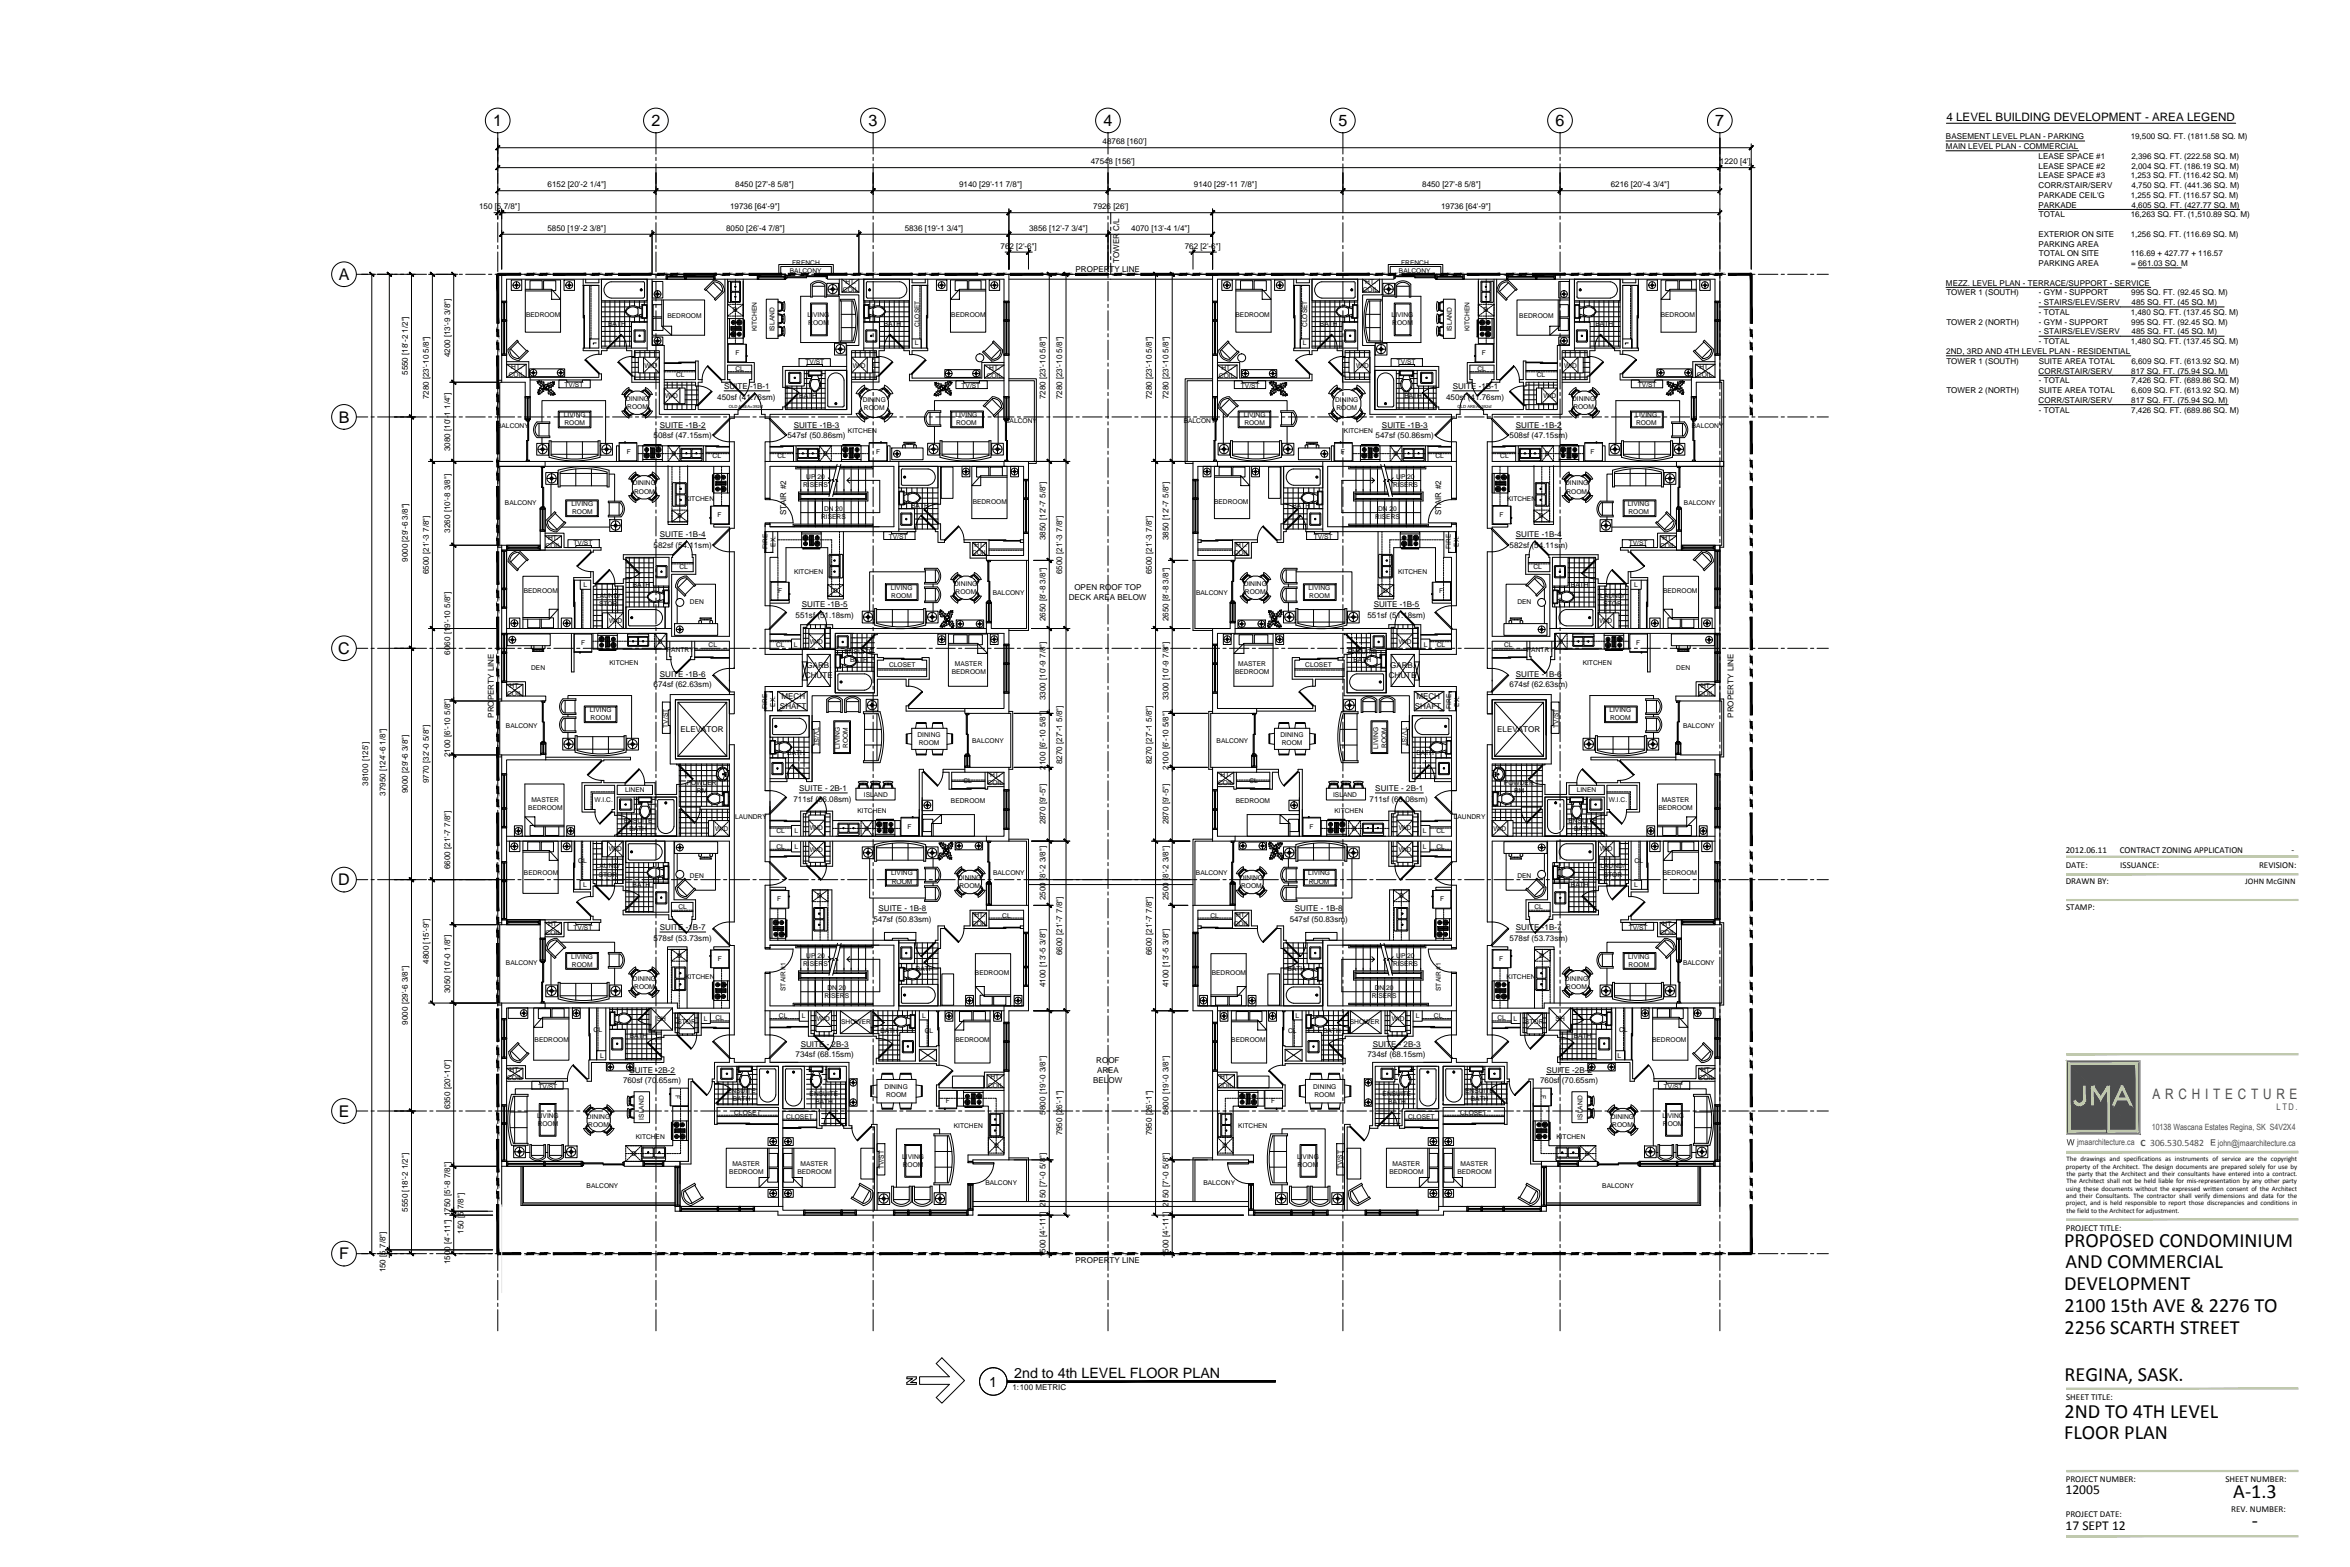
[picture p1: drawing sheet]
<svg xmlns="http://www.w3.org/2000/svg" width="914mm" height="610mm" viewBox="0 0 914 610" stroke-linecap="round" stroke-linejoin="round" font-family="sans-serif">
<defs><g id="words">
<g font-size="7.9">
<text x="803.2" y="485">PROPOSED CONDOMINIUM</text>
<text x="803.7" y="493.3">AND COMMERCIAL</text>
<text x="803.2" y="501.7">DEVELOPMENT</text>
<text x="803.4" y="510.4">2100 15th AVE &amp; 2276 TO</text>
<text x="803.4" y="518.8">2256 SCARTH STREET</text>
<text x="803.4" y="537.3">REGINA, SASK.</text>
<text x="803.4" y="551.5">2ND TO 4TH LEVEL</text>
<text x="803.2" y="559.8">FLOOR PLAN</text>
<text x="869" y="582.8">A-1.3</text>
<text x="876.2" y="594">-</text>
</g>
<g font-size="6.3">
<text x="192" y="49.1">1</text>
<text x="253.5" y="49.1">2</text>
<text x="338" y="49.1">3</text>
<text x="429.4" y="49.1">4</text>
<text x="520.8" y="49.1">5</text>
<text x="605.3" y="49.1">6</text>
<text x="667.4" y="49.1">7</text>
<text x="131.8" y="109">A</text>
<text x="131.8" y="164.5">B</text>
<text x="131.6" y="254.5">C</text>
<text x="131.6" y="344.5">D</text>
<text x="131.8" y="434.5">E</text>
<text x="132" y="490">F</text>
</g>
<text font-size="5.6" fill="#4c4d4f" x="837.6" y="427.6">A R C H I T E C T U R E</text>
<g font-size="5.5">
<text x="385" y="539.4">1</text>
<text x="394.6" y="536.2">2nd to 4th LEVEL FLOOR PLAN</text>
</g>
<g font-size="5.3">
<text x="803.7" y="581.2">12005</text>
<text x="803.7" y="595">17 SEPT 12</text>
</g>
<text font-size="4.5" x="757.4" y="47">4 LEVEL BUILDING DEVELOPMENT - AREA LEGEND</text>
<text font-size="3.6" fill="#4c4d4f" x="885.8" y="431.9">L TD.</text>
<g font-size="3.5">
<text x="803.8" y="331.8">2012.06.11</text>
<text x="824.8" y="331.8">CONTRACT ZONING APPLICATION</text>
<text x="891.6" y="331.8">-</text>
<text x="803.8" y="337.6">DATE:</text>
<text x="825" y="337.6">ISSUANCE:</text>
<text x="879" y="337.6">REVISION:</text>
<text x="803.8" y="344">DRAWN BY:</text>
<text x="804" y="354.1">STAMP:</text>
<text x="803.8" y="478.9">PROJECT TITLE:</text>
<text x="804" y="544.7">SHEET TITLE:</text>
<text x="803.8" y="576.5">PROJECT NUMBER:</text>
<text x="865.9" y="576.5">SHEET NUMBER:</text>
<text x="803.8" y="590.2">PROJECT DATE:</text>
<text x="868.1" y="588.3">REV. NUMBER:</text>
</g>
<text font-size="3.3" x="873.6" y="344">JOHN McGINN</text>
<g font-size="3.3" fill="#4c4d4f">
<text x="837.3" y="439.6">10138 Wascana Estates Regina, SK S4V2X4</text>
<text x="808.2" y="445.6">jmaarchitecture.ca C 306.530.5482</text>
<text x="863" y="445.6">john@jmaarchitecture.ca</text>
</g>
<g font-size="3.1">
<text x="429" y="56">48768 [160']</text>
<text x="757.2" y="54.2">BASEMENT LEVEL PLAN - PARKING</text>
<text x="757.2" y="58">MAIN LEVEL PLAN - COMMERCIAL</text>
<text x="829.1" y="54.2">19,500 SQ. FT. (1811.58 SQ. M)</text>
<text x="424.4" y="63.8">47548 [156']</text>
<text x="669.3" y="63.8">1220 [4']</text>
<text x="793.2" y="61.8">LEASE SPACE #1</text>
<text x="793.2" y="65.6">LEASE SPACE #2</text>
<text x="829.3" y="61.8">2,396 SQ. FT. (222.58 SQ. M)</text>
<text x="829.3" y="65.6">2,004 SQ. FT. (186.19 SQ. M)</text>
<text x="793.2" y="69.4">LEASE SPACE #3</text>
<text x="829.1" y="69.4">1,253 SQ. FT. (116.42 SQ. M)</text>
<text x="213.1" y="72.8">6152 [20'-2 1/4&quot;]</text>
<text x="286.1" y="72.8">8450 [27'-8 5/8&quot;]</text>
<text x="373.2" y="72.8">9140 [29'-11 7/8&quot;]</text>
<text x="464.6" y="72.8">9140 [29'-11 7/8&quot;]</text>
<text x="553.4" y="72.8">8450 [27'-8 5/8&quot;]</text>
<text x="626.8" y="72.8">6216 [20'-4 3/4&quot;]</text>
<text x="793.2" y="77">PARKADE CEIL'G</text>
<text x="793.3" y="73.2">CORR/STAIR/SERV</text>
<text x="829.1" y="77">1,255 SQ. FT. (116.57 SQ. M)</text>
<text x="829.4" y="73.2">4,750 SQ. FT. (441.36 SQ. M)</text>
<text x="186.4" y="81.3">150 [5 7/8&quot;]</text>
<text x="284.1" y="81.4">19736 [64'-9&quot;]</text>
<text x="425.4" y="81.4">7926 [26']</text>
<text x="560.8" y="81.4">19736 [64'-9&quot;]</text>
<text x="793.2" y="80.8">PARKADE</text>
<text x="829.4" y="80.8">4,605 SQ. FT. (427.77 SQ. M)</text>
<text x="213" y="89.7">5850 [19'-2 3/8&quot;]</text>
<text x="282.5" y="89.7">8050 [26'-4 7/8&quot;]</text>
<text x="352" y="89.7">5836 [19'-1 3/4&quot;]</text>
<text x="400.4" y="89.7">3856 [12'-7 3/4&quot;]</text>
<text x="440.2" y="89.7">4070 [13'-4 1/4&quot;]</text>
<text x="793.3" y="84.6">TOTAL</text>
<text x="829.1" y="84.6">16,263 SQ. FT. (1,510.89 SQ. M)</text>
<text x="793.2" y="92.1">EXTERIOR ON SITE</text>
<text x="793.2" y="96">PARKING AREA</text>
<text x="829.1" y="92.1">1,256 SQ. FT. (116.69 SQ. M)</text>
<text x="389.4" y="96.7">762 [2'-6&quot;]</text>
<text x="461" y="96.7">762 [2'-6&quot;]</text>
<text x="793.3" y="99.8">TOTAL ON SITE</text>
<text x="829.1" y="99.8">116.69 + 427.77 + 116.57</text>
<text x="418.5" y="105.8">PROPERTY LINE</text>
<text x="435.5" y="102.4" transform="rotate(-90 435.5 102.4)">TOWER C/L</text>
<text x="793.2" y="103.6">PARKING AREA</text>
<text x="829.2" y="103.6">= 661.03 SQ. M</text>
<text x="757.2" y="111.1">MEZZ. LEVEL PLAN - TERRACE/SUPPORT - SERVICE</text>
<text x="757.4" y="114.9">TOWER 1 (SOUTH)</text>
<text x="793.3" y="114.9">- GYM - SUPPORT</text>
<text x="793.3" y="118.7">- STAIRS/ELEV/SERV</text>
<text x="829.3" y="114.9">995 SQ. FT. (92.45 SQ. M)</text>
<text x="829.4" y="118.7">485 SQ. FT. (45 SQ. M)</text>
<text x="793.3" y="122.5">- TOTAL</text>
<text x="829.1" y="122.5">1,480 SQ. FT. (137.45 SQ. M)</text>
<text x="757.4" y="126.3">TOWER 2 (NORTH)</text>
<text x="793.3" y="126.3">- GYM - SUPPORT</text>
<text x="793.3" y="130.1">- STAIRS/ELEV/SERV</text>
<text x="829.3" y="126.3">995 SQ. FT. (92.45 SQ. M)</text>
<text x="829.4" y="130.1">485 SQ. FT. (45 SQ. M)</text>
<text x="757.3" y="137.7">2ND, 3RD AND 4TH LEVEL PLAN - RESIDENTIAL</text>
<text x="793.3" y="133.9">- TOTAL</text>
<text x="829.1" y="133.9">1,480 SQ. FT. (137.45 SQ. M)</text>
<text x="175.1" y="139.1" transform="rotate(-90 175.1 139.1)">4200 [13'-9 3/8&quot;]</text>
<text x="757.4" y="141.5">TOWER 1 (SOUTH)</text>
<text x="793.3" y="141.5">SUITE AREA TOTAL</text>
<text x="829.3" y="141.5">6,609 SQ. FT. (613.92 SQ. M)</text>
<text x="158.7" y="145.9" transform="rotate(-90 158.7 145.9)">5550 [18'-2 1/2&quot;]</text>
<text x="793.3" y="145.3">CORR/STAIR/SERV</text>
<text x="793.3" y="149.1">- TOTAL</text>
<text x="829.3" y="145.3">817 SQ. FT. (75.94 SQ. M)</text>
<text x="829.3" y="149.1">7,426 SQ. FT. (689.86 SQ. M)</text>
<text x="166.8" y="155.4" transform="rotate(-90 166.8 155.4)">7280 [23'-10 5/8&quot;]</text>
<text x="279.1" y="155.6">450sf (41.76sm)</text>
<text x="281.7" y="151.4">SUITE -1B-1</text>
<text x="406.8" y="155.4" transform="rotate(-90 406.8 155.4)">7280 [23'-10 5/8&quot;]</text>
<text x="413.4" y="155.4" transform="rotate(-90 413.4 155.4)">7280 [23'-10 5/8&quot;]</text>
<text x="448.2" y="155.4" transform="rotate(-90 448.2 155.4)">7280 [23'-10 5/8&quot;]</text>
<text x="454.7" y="155.4" transform="rotate(-90 454.7 155.4)">7280 [23'-10 5/8&quot;]</text>
<text x="562.7" y="155.6">450sf (41.76sm)</text>
<text x="565.3" y="151.4">SUITE -1B-1</text>
<text x="757.4" y="152.9">TOWER 2 (NORTH)</text>
<text x="793.3" y="152.9">SUITE AREA TOTAL</text>
<text x="829.3" y="152.9">6,609 SQ. FT. (613.92 SQ. M)</text>
<text x="793.3" y="156.7">CORR/STAIR/SERV</text>
<text x="793.3" y="160.6">- TOTAL</text>
<text x="829.3" y="156.7">817 SQ. FT. (75.94 SQ. M)</text>
<text x="829.3" y="160.6">7,426 SQ. FT. (689.86 SQ. M)</text>
<text x="256.8" y="166.3">SUITE -1B-2</text>
<text x="308.9" y="166.3">SUITE -1B-3</text>
<text x="537.7" y="166.3">SUITE -1B-3</text>
<text x="589.8" y="166.3">SUITE -1B-2</text>
<text x="254.3" y="170.5">508sf (47.15sm)</text>
<text x="306.4" y="170.5">547sf (50.86sm)</text>
<text x="535.3" y="170.5">547sf (50.86sm)</text>
<text x="587.4" y="170.5">508sf (47.15sm)</text>
<text x="175.1" y="175.5" transform="rotate(-90 175.1 175.5)">3080 [10'-1 1/4&quot;]</text>
<text x="305.9" y="200.5" transform="rotate(-90 305.9 200.5)">STAIR #2</text>
<text x="560.7" y="200.5" transform="rotate(-90 560.7 200.5)">STAIR #2</text>
<text x="175.1" y="207.2" transform="rotate(-90 175.1 207.2)">3260 [10'-8 3/8&quot;]</text>
<text x="256.8" y="208.9">SUITE -1B-4</text>
<text x="589.8" y="208.9">SUITE -1B-4</text>
<text x="254.3" y="213">582sf (54.11sm)</text>
<text x="406.8" y="210.2" transform="rotate(-90 406.8 210.2)">3850 [12'-7 5/8&quot;]</text>
<text x="454.7" y="210.2" transform="rotate(-90 454.7 210.2)">3850 [12'-7 5/8&quot;]</text>
<text x="587.4" y="213">582sf (54.11sm)</text>
<text x="158.7" y="218.6" transform="rotate(-90 158.7 218.6)">9000 [29'-6 3/8&quot;]</text>
<text x="166.8" y="223.4" transform="rotate(-90 166.8 223.4)">6500 [21'-3 7/8&quot;]</text>
<text x="413.4" y="223.4" transform="rotate(-90 413.4 223.4)">6500 [21'-3 7/8&quot;]</text>
<text x="448.2" y="223.4" transform="rotate(-90 448.2 223.4)">6500 [21'-3 7/8&quot;]</text>
<text x="415.9" y="233.3">DECK AREA BELOW</text>
<text x="418.1" y="229.5">OPEN ROOF TOP</text>
<text x="312" y="236.1">SUITE -1B-5</text>
<text x="534.6" y="236.1">SUITE -1B-5</text>
<text x="309.6" y="240.2">551sf (51.18sm)</text>
<text x="406.8" y="241.8" transform="rotate(-90 406.8 241.8)">2650 [8'-8 3/8&quot;]</text>
<text x="454.7" y="241.8" transform="rotate(-90 454.7 241.8)">2650 [8'-8 3/8&quot;]</text>
<text x="532.1" y="240.2">551sf (51.18sm)</text>
<text x="175.1" y="254.7" transform="rotate(-90 175.1 254.7)">6060 [19'-10 5/8&quot;]</text>
<text x="256.8" y="263.3">SUITE -1B-6</text>
<text x="313.2" y="263.7">CHUTE</text>
<text x="313.8" y="260">GARB.</text>
<text x="540.4" y="263.7">CHUTE</text>
<text x="540.9" y="260">GARB.</text>
<text x="589.8" y="263.3">SUITE -1B-6</text>
<text x="254.3" y="267.4">674sf (62.63sm)</text>
<text x="587.4" y="267.4">674sf (62.63sm)</text>
<text x="303.5" y="275.8">SHAFT</text>
<text x="304.1" y="272.1">MECH</text>
<text x="406.8" y="272.4" transform="rotate(-90 406.8 272.4)">3300 [10'-9 7/8&quot;]</text>
<text x="454.7" y="272.4" transform="rotate(-90 454.7 272.4)">3300 [10'-9 7/8&quot;]</text>
<text x="550.5" y="275.8">SHAFT</text>
<text x="551.1" y="272.1">MECH</text>
<text x="192.2" y="279.3" transform="rotate(-90 192.2 279.3)">PROPERTY LINE</text>
<text x="674.5" y="279.3" transform="rotate(-90 674.5 279.3)">PROPERTY LINE</text>
<text x="264.8" y="284.9">ELEVATOR</text>
<text x="582.6" y="284.9">ELEVATOR</text>
<text x="175.1" y="294.6" transform="rotate(-90 175.1 294.6)">2100 [6'-10 5/8&quot;]</text>
<text x="406.8" y="299.4" transform="rotate(-90 406.8 299.4)">2100 [6'-10 5/8&quot;]</text>
<text x="413.4" y="297.3" transform="rotate(-90 413.4 297.3)">8270 [27'-1 5/8&quot;]</text>
<text x="448.2" y="297.3" transform="rotate(-90 448.2 297.3)">8270 [27'-1 5/8&quot;]</text>
<text x="454.7" y="299.4" transform="rotate(-90 454.7 299.4)">2100 [6'-10 5/8&quot;]</text>
<text x="143.2" y="305.8" transform="rotate(-90 143.2 305.8)">38100 [125']</text>
<text x="166.8" y="304.7" transform="rotate(-90 166.8 304.7)">9770 [32'-0 5/8&quot;]</text>
<text x="150" y="309.6" transform="rotate(-90 150 309.6)">37950 [124'-6 1/8&quot;]</text>
<text x="158.7" y="308.6" transform="rotate(-90 158.7 308.6)">9000 [29'-6 3/8&quot;]</text>
<text x="308.8" y="312">711sf (66.08sm)</text>
<text x="311" y="307.8">SUITE - 2B-1</text>
<text x="532.9" y="312">711sf (66.08sm)</text>
<text x="535.1" y="307.8">SUITE - 2B-1</text>
<text x="406.8" y="320.7" transform="rotate(-90 406.8 320.7)">2870 [9'-5&quot;]</text>
<text x="454.7" y="320.7" transform="rotate(-90 454.7 320.7)">2870 [9'-5&quot;]</text>
<text x="175.1" y="338.1" transform="rotate(-90 175.1 338.1)">6600 [21'-7 7/8&quot;]</text>
<text x="406.8" y="350.2" transform="rotate(-90 406.8 350.2)">2500 [8'-2 3/8&quot;]</text>
<text x="454.7" y="350.2" transform="rotate(-90 454.7 350.2)">2500 [8'-2 3/8&quot;]</text>
<text x="339.9" y="358.6">547sf (50.83sm)</text>
<text x="341.9" y="354.5">SUITE - 1B-8</text>
<text x="501.8" y="358.6">547sf (50.83sm)</text>
<text x="503.8" y="354.5">SUITE - 1B-8</text>
<text x="256.8" y="361.9">SUITE -1B-7</text>
<text x="589.8" y="361.9">SUITE -1B-7</text>
<text x="254.3" y="366.1">578sf (53.73sm)</text>
<text x="413.4" y="371.6" transform="rotate(-90 413.4 371.6)">6600 [21'-7 7/8&quot;]</text>
<text x="448.2" y="371.6" transform="rotate(-90 448.2 371.6)">6600 [21'-7 7/8&quot;]</text>
<text x="587.4" y="366.1">578sf (53.73sm)</text>
<text x="166.8" y="374.9" transform="rotate(-90 166.8 374.9)">4800 [15'-9&quot;]</text>
<text x="175.1" y="386.4" transform="rotate(-90 175.1 386.4)">3050 [10'-0 1/8&quot;]</text>
<text x="406.8" y="384.1" transform="rotate(-90 406.8 384.1)">4100 [13'-5 3/8&quot;]</text>
<text x="454.7" y="384.1" transform="rotate(-90 454.7 384.1)">4100 [13'-5 3/8&quot;]</text>
<text x="158.7" y="398.6" transform="rotate(-90 158.7 398.6)">9000 [29'-6 3/8&quot;]</text>
<text x="311.6" y="407.1">SUITE - 2B-3</text>
<text x="534.1" y="407.1">SUITE - 2B-3</text>
<text x="309.6" y="411.3">734sf (68.15sm)</text>
<text x="426.6" y="413.6">ROOF</text>
<text x="532.1" y="411.3">734sf (68.15sm)</text>
<text x="244.9" y="417.3">SUITE -2B-2</text>
<text x="426.9" y="417.4">AREA</text>
<text x="601.7" y="417.3">SUITE -2B-2</text>
<text x="242.4" y="421.5">760sf (70.65sm)</text>
<text x="425.4" y="421.2">BELOW</text>
<text x="599.2" y="421.5">760sf (70.65sm)</text>
<text x="175.1" y="431.6" transform="rotate(-90 175.1 431.6)">6350 [20'-10&quot;]</text>
<text x="406.8" y="433.6" transform="rotate(-90 406.8 433.6)">5800 [19'-0 3/8&quot;]</text>
<text x="454.7" y="433.6" transform="rotate(-90 454.7 433.6)">5800 [19'-0 3/8&quot;]</text>
<text x="413.4" y="441.7" transform="rotate(-90 413.4 441.7)">7950 [26'-1&quot;]</text>
<text x="448.2" y="441.7" transform="rotate(-90 448.2 441.7)">7950 [26'-1&quot;]</text>
<text x="158.7" y="471.4" transform="rotate(-90 158.7 471.4)">5550 [18'-2 1/2&quot;]</text>
<text x="180.4" y="480" transform="rotate(-90 180.4 480)">150 [5 7/8&quot;]</text>
<text x="175.1" y="491.9" transform="rotate(-90 175.1 491.9)">1500 [4'-11&quot;] 1750 [5'-8 7/8&quot;]</text>
<text x="406.8" y="489.1" transform="rotate(-90 406.8 489.1)">1500 [4'-11&quot;] 2150 [7'-0 5/8&quot;]</text>
<text x="418.5" y="491.5">PROPERTY LINE</text>
<text x="454.7" y="489.1" transform="rotate(-90 454.7 489.1)">1500 [4'-11&quot;] 2150 [7'-0 5/8&quot;]</text>
<text x="150" y="495" transform="rotate(-90 150 495)">150 [5 7/8&quot;]</text>
<text x="393.9" y="540.9">1:100 METRIC</text>
</g>
<g font-size="2.7">
<text x="803.9" y="454.6">property of the Architect. The design documents are prepared solely for use by</text>
<text x="804.1" y="451.8">The drawings and specifications as instruments of service are the copyright</text>
<text x="804.1" y="457.5">the party that the Architect and their consultants have entered into a contract.</text>
<text x="804.1" y="460.4">The Architect shall not be held liable for mis-representation by any other party</text>
<text x="803.9" y="463.2">using these documents without the expressed written consent of the Architect</text>
<text x="804" y="466.1">and their Consultants. The contractor shall verify dimensions and data for the</text>
<text x="803.9" y="468.9">project, and is held responsible to report those discrepancies and conditions in</text>
<text x="804.1" y="471.8">the field to the Architect for adjustment.</text>
</g>
<g font-size="2.6">
<text x="307.4" y="106.3">BALCONY</text>
<text x="308.2" y="103.1">FRENCH</text>
<text x="544.3" y="106.3">BALCONY</text>
<text x="545.2" y="103.1">FRENCH</text>
<text x="328" y="113.6">COIL</text>
<text x="328.9" y="110.4">HT.</text>
<text x="530.3" y="113.6">COIL</text>
<text x="531.3" y="110.4">HT.</text>
<text x="204.7" y="123.5">BEDROOM</text>
<text x="259.7" y="123.8">BEDROOM</text>
<text x="285.2" y="121.6">D</text>
<text x="314.3" y="123.4">LIVING</text>
<text x="370.1" y="123.5">BEDROOM</text>
<text x="480.8" y="123.5">BEDROOM</text>
<text x="541.5" y="123.4">LIVING</text>
<text x="577.2" y="121.6">D</text>
<text x="591.2" y="123.8">BEDROOM</text>
<text x="646.2" y="123.5">BEDROOM</text>
<text x="236.6" y="126.9">BATH</text>
<text x="294.5" y="128.8" transform="rotate(-90 294.5 128.8)">KITCHEN</text>
<text x="301.4" y="128.9" transform="rotate(-90 301.4 128.9)">ISLAND</text>
<text x="314.5" y="126.6">ROOM</text>
<text x="343.8" y="126.9">BATH</text>
<text x="357.7" y="127.2" transform="rotate(-90 357.7 127.2)">CLOSET</text>
<text x="508.6" y="127.2" transform="rotate(-90 508.6 127.2)">CLOSET</text>
<text x="513.6" y="126.9">BATH</text>
<text x="541.8" y="126.6">ROOM</text>
<text x="564.9" y="128.9" transform="rotate(-90 564.9 128.9)">ISLAND</text>
<text x="571.8" y="128.8" transform="rotate(-90 571.8 128.8)">KITCHEN</text>
<text x="620.8" y="126.9">BATH</text>
<text x="355.9" y="134.4">L</text>
<text x="507" y="134.4">L</text>
<text x="198.9" y="143.5">HT.</text>
<text x="250.8" y="143">W/D</text>
<text x="286.2" y="138.3">F</text>
<text x="313.5" y="141.5">TV/ST</text>
<text x="331.8" y="143">W/D</text>
<text x="384.9" y="143.8">HT.</text>
<text x="475.3" y="143.8">HT.</text>
<text x="527.7" y="143">W/D</text>
<text x="543.5" y="141.5">TV/ST</text>
<text x="576.6" y="138.3">F</text>
<text x="608.6" y="143">W/D</text>
<text x="661.3" y="143.5">HT.</text>
<text x="198" y="146.7">COIL</text>
<text x="263.1" y="146.7">CL</text>
<text x="286.2" y="144.5">CL</text>
<text x="383.9" y="147">COIL</text>
<text x="474.3" y="147">COIL</text>
<text x="574.9" y="144.5">CL</text>
<text x="597.9" y="146.7">CL</text>
<text x="660.3" y="146.7">COIL</text>
<text x="219.7" y="150.7">TV/ST</text>
<text x="243.5" y="155.9">DINING</text>
<text x="258.8" y="154.9">W/D</text>
<text x="311" y="155">BATH</text>
<text x="374.2" y="151">TV/ST</text>
<text x="482.8" y="151">TV/ST</text>
<text x="546.5" y="155">BATH</text>
<text x="600.6" y="154.9">W/D</text>
<text x="611.7" y="155.9">DINING</text>
<text x="637.3" y="150.7">TV/ST</text>
<text x="244.1" y="159.1">ROOM</text>
<text x="335.7" y="156.4">DINING</text>
<text x="336.2" y="159.5">ROOM</text>
<text x="519.5" y="156.4">DINING</text>
<text x="520" y="159.5">ROOM</text>
<text x="612.2" y="159.1">ROOM</text>
<text x="193.4" y="166.3">BALCONY</text>
<text x="219.4" y="162.3">LIVING</text>
<text x="219.6" y="165.5">ROOM</text>
<text x="371.8" y="162.3">LIVING</text>
<text x="372" y="165.4">ROOM</text>
<text x="391.1" y="164.6">BALCONY</text>
<text x="460.6" y="164.6">BALCONY</text>
<text x="484" y="162.3">LIVING</text>
<text x="484.2" y="165.4">ROOM</text>
<text x="636.4" y="162.3">LIVING</text>
<text x="636.6" y="165.5">ROOM</text>
<text x="658.3" y="166.3">BALCONY</text>
<text x="330" y="168.3">KITCHEN</text>
<text x="523" y="168.3">KITCHEN</text>
<text x="243.9" y="176.8">F</text>
<text x="261.3" y="177.3">D</text>
<text x="277.3" y="178.2">CL</text>
<text x="302.5" y="178.2">CL</text>
<text x="320.3" y="177.3">D</text>
<text x="340.9" y="176.8">F</text>
<text x="521.8" y="176.8">F</text>
<text x="542.2" y="177.3">D</text>
<text x="558.6" y="178.2">CL</text>
<text x="583.7" y="178.2">CL</text>
<text x="601.1" y="177.3">D</text>
<text x="618.9" y="176.8">F</text>
<text x="246.2" y="188.8">DINING</text>
<text x="312.5" y="189.5">RISERS</text>
<text x="313.7" y="186.3">UP 20</text>
<text x="542.1" y="189.5">RISERS</text>
<text x="543.3" y="186.3">UP 20</text>
<text x="609" y="188.8">DINING</text>
<text x="196.5" y="196.5">BALCONY</text>
<text x="222.3" y="197">LIVING</text>
<text x="246.7" y="192">ROOM</text>
<text x="266.5" y="195">KITCHEN</text>
<text x="354.5" y="197.7">BATH</text>
<text x="378.5" y="196">BEDROOM</text>
<text x="472.4" y="196">BEDROOM</text>
<text x="502.9" y="197.7">BATH</text>
<text x="586.4" y="195">KITCHEN</text>
<text x="609.5" y="192">ROOM</text>
<text x="633.4" y="197">LIVING</text>
<text x="655.2" y="196.5">BALCONY</text>
<text x="222.6" y="200.1">ROOM</text>
<text x="263.7" y="201.5">D</text>
<text x="279.2" y="201.2">F</text>
<text x="319.5" y="202">RISERS</text>
<text x="320.6" y="198.8">DN 20</text>
<text x="535.1" y="202">RISERS</text>
<text x="536.3" y="198.8">DN 20</text>
<text x="583.5" y="201.2">F</text>
<text x="598.8" y="201.5">D</text>
<text x="633.7" y="200.1">ROOM</text>
<text x="213.3" y="210">HT.</text>
<text x="345.8" y="209.7">TV/ST</text>
<text x="511.2" y="209.7">TV/ST</text>
<text x="646.9" y="210">HT.</text>
<text x="212.3" y="213.1">COIL</text>
<text x="223.2" y="212.1">TV/ST</text>
<text x="298.7" y="213.6" transform="rotate(-90 298.7 213.6)">FIRE</text>
<text x="301.8" y="212.6" transform="rotate(-90 301.8 212.6)">EX.</text>
<text x="378.2" y="216">COIL</text>
<text x="379.2" y="212.8">HT.</text>
<text x="480" y="216">COIL</text>
<text x="481" y="212.8">HT.</text>
<text x="564.5" y="213.6" transform="rotate(-90 564.5 213.6)">FIRE</text>
<text x="567.6" y="212.6" transform="rotate(-90 567.6 212.6)">EX.</text>
<text x="633.8" y="212.1">TV/ST</text>
<text x="645.9" y="213.1">COIL</text>
<text x="264.3" y="221.5">CL</text>
<text x="596.7" y="221.5">CL</text>
<text x="309" y="223.3">KITCHEN</text>
<text x="544" y="223.3">KITCHEN</text>
<text x="203.8" y="230.9">BEDROOM</text>
<text x="227" y="228.2">L</text>
<text x="231.9" y="232.6">LAUND/</text>
<text x="246.2" y="228.5">BATH</text>
<text x="302.8" y="230.9">F</text>
<text x="324.2" y="230.6">D</text>
<text x="346.6" y="229.5">LIVING</text>
<text x="346.8" y="232.6">ROOM</text>
<text x="371.3" y="228">DINING</text>
<text x="371.8" y="231.2">ROOM</text>
<text x="386.3" y="231.5">BALCONY</text>
<text x="465.4" y="231.5">BALCONY</text>
<text x="483.9" y="228">DINING</text>
<text x="484.4" y="231.2">ROOM</text>
<text x="509.2" y="229.5">LIVING</text>
<text x="509.5" y="232.6">ROOM</text>
<text x="538.2" y="230.6">D</text>
<text x="560" y="230.9">F</text>
<text x="611.3" y="228.5">BATH</text>
<text x="622.7" y="232.6">LAUND/</text>
<text x="635.9" y="228.2">L</text>
<text x="647.1" y="230.9">BEDROOM</text>
<text x="233.1" y="235.7">STOR</text>
<text x="268.4" y="234.8">DEN</text>
<text x="590.4" y="234.8">DEN</text>
<text x="623.9" y="235.7">STOR</text>
<text x="237.1" y="242.4">W/D</text>
<text x="622.4" y="242.4">W/D</text>
<text x="226.1" y="251.1">F</text>
<text x="256" y="250.4">D</text>
<text x="275.7" y="251.9">CL</text>
<text x="302" y="251.6">CL</text>
<text x="308.8" y="251.6">L</text>
<text x="315.1" y="250.6">W/D</text>
<text x="544.3" y="250.6">W/D</text>
<text x="554" y="251.6">L</text>
<text x="559" y="251.6">CL</text>
<text x="585.3" y="251.9">CL</text>
<text x="606.5" y="250.4">D</text>
<text x="636.6" y="251.1">F</text>
<text x="259.5" y="253.6">PANTRY</text>
<text x="328.6" y="254.5">ENSUITE</text>
<text x="330.8" y="257.6">BATH</text>
<text x="524.4" y="254.5">ENSUITE</text>
<text x="526.6" y="257.6">BATH</text>
<text x="594.1" y="253.6">PANTRY</text>
<text x="206.7" y="260.7">DEN</text>
<text x="237.1" y="258.7">KITCHEN</text>
<text x="346" y="259.6">CLOSET</text>
<text x="370.3" y="262.1">BEDROOM</text>
<text x="371.5" y="258.9">MASTER</text>
<text x="480.6" y="262.1">BEDROOM</text>
<text x="481.8" y="258.9">MASTER</text>
<text x="507.9" y="259.6">CLOSET</text>
<text x="615.8" y="258.7">KITCHEN</text>
<text x="652.2" y="260.7">DEN</text>
<text x="198.3" y="267.8">HT.</text>
<text x="661.9" y="267.8">HT.</text>
<text x="197.3" y="270.9">COIL</text>
<text x="298.5" y="275.9" transform="rotate(-90 298.5 275.9)">FIRE</text>
<text x="301.7" y="275" transform="rotate(-90 301.7 275)">EX.</text>
<text x="564.6" y="275.9" transform="rotate(-90 564.6 275.9)">FIRE</text>
<text x="567.7" y="275" transform="rotate(-90 567.7 275)">EX.</text>
<text x="660.9" y="270.9">COIL</text>
<text x="229.5" y="277">LIVING</text>
<text x="229.8" y="280.2">ROOM</text>
<text x="626.3" y="277">LIVING</text>
<text x="626.5" y="280.2">ROOM</text>
<text x="196.9" y="283.2">BALCONY</text>
<text x="259.9" y="283.1" transform="rotate(-90 259.9 283.1)">TV/ST</text>
<text x="316.9" y="282.9" transform="rotate(90 316.9 282.9)">TV/ST</text>
<text x="357" y="286.8">DINING</text>
<text x="498.2" y="286.8">DINING</text>
<text x="545.6" y="282.9" transform="rotate(90 545.6 282.9)">TV/ST</text>
<text x="606.4" y="283.1" transform="rotate(-90 606.4 283.1)">TV/ST</text>
<text x="654.9" y="283.2">BALCONY</text>
<text x="306.3" y="293.9">BATH</text>
<text x="326.8" y="291.2" transform="rotate(-90 326.8 291.2)">LIVING</text>
<text x="330" y="291" transform="rotate(-90 330 291)">ROOM</text>
<text x="357.5" y="289.9">ROOM</text>
<text x="378.3" y="289">BALCONY</text>
<text x="473.4" y="289">BALCONY</text>
<text x="498.7" y="289.9">ROOM</text>
<text x="536.3" y="291.2" transform="rotate(-90 536.3 291.2)">LIVING</text>
<text x="539.5" y="291" transform="rotate(-90 539.5 291)">ROOM</text>
<text x="551.1" y="293.9">BATH</text>
<text x="267.3" y="305.5">POWDER</text>
<text x="374.9" y="304.5">CL</text>
<text x="384.3" y="305.3">COIL</text>
<text x="385.2" y="302.1">HT.</text>
<text x="474" y="305.3">COIL</text>
<text x="475" y="302.1">HT.</text>
<text x="486.2" y="304.5">CL</text>
<text x="585.2" y="305.5">POWDER</text>
<text x="206.8" y="311.9">MASTER</text>
<text x="243.2" y="308.3">LINEN</text>
<text x="271.2" y="308.6">RM</text>
<text x="336.1" y="310">ISLAND</text>
<text x="518.7" y="310">ISLAND</text>
<text x="589.1" y="308.6">RM</text>
<text x="613.5" y="308.3">LINEN</text>
<text x="646.6" y="311.9">MASTER</text>
<text x="205.5" y="315">BEDROOM</text>
<text x="231.3" y="312.2">W.I.C.</text>
<text x="333.7" y="316.2">KITCHEN</text>
<text x="370" y="312.5">BEDROOM</text>
<text x="480.8" y="312.5">BEDROOM</text>
<text x="519.3" y="316.2">KITCHEN</text>
<text x="626" y="312.2">W.I.C.</text>
<text x="645.3" y="315">BEDROOM</text>
<text x="242.7" y="320.1">ENSUITE</text>
<text x="244.9" y="323.2">BATH</text>
<text x="278.3" y="323.2">W/D</text>
<text x="286.1" y="318.8">LAUNDRY</text>
<text x="315.1" y="323">W/D</text>
<text x="336.4" y="323.2">D</text>
<text x="353.2" y="322.7">F</text>
<text x="509.6" y="322.7">F</text>
<text x="526" y="323.2">D</text>
<text x="544.3" y="323">W/D</text>
<text x="565.7" y="318.8">LAUNDRY</text>
<text x="581.1" y="323.2">W/D</text>
<text x="610.3" y="320.1">ENSUITE</text>
<text x="612.5" y="323.2">BATH</text>
<text x="302.1" y="324.2">CL</text>
<text x="309.2" y="324.1">L</text>
<text x="553.7" y="324.1">L</text>
<text x="558.9" y="324.2">CL</text>
<text x="225" y="335.7">CL</text>
<text x="237" y="331.2">W/D</text>
<text x="302.1" y="330.2">CL</text>
<text x="309.2" y="330.3">L</text>
<text x="315.1" y="331.4">W/D</text>
<text x="544.3" y="331.4">W/D</text>
<text x="553.7" y="330.3">L</text>
<text x="558.9" y="330.2">CL</text>
<text x="622.5" y="331.2">W/D</text>
<text x="636" y="335.7">CL</text>
<text x="203.9" y="340.4">BEDROOM</text>
<text x="231.8" y="337.8">LAUND/</text>
<text x="233" y="341">STOR</text>
<text x="268.4" y="341.7">DEN</text>
<text x="346.7" y="340.6">LIVING</text>
<text x="386.4" y="340.4">BALCONY</text>
<text x="465.3" y="340.4">BALCONY</text>
<text x="509.1" y="340.6">LIVING</text>
<text x="590.4" y="341.7">DEN</text>
<text x="622.8" y="337.8">LAUND/</text>
<text x="624" y="341">STOR</text>
<text x="647" y="340.4">BEDROOM</text>
<text x="227" y="345.2">L</text>
<text x="246.1" y="344.9">BATH</text>
<text x="347" y="343.7">ROOM</text>
<text x="372.8" y="342.5">DINING</text>
<text x="373.3" y="345.6">ROOM</text>
<text x="482.4" y="342.5">DINING</text>
<text x="483" y="345.6">ROOM</text>
<text x="509.3" y="343.7">ROOM</text>
<text x="611.3" y="344.9">BATH</text>
<text x="635.9" y="345.2">L</text>
<text x="264" y="353.5">CL</text>
<text x="302.4" y="350.6">F</text>
<text x="318" y="349.4">D</text>
<text x="544.5" y="349.4">D</text>
<text x="560.3" y="350.6">F</text>
<text x="597" y="353.5">CL</text>
<text x="379.2" y="356.9">HT.</text>
<text x="390" y="357.2">CL</text>
<text x="471" y="357.2">CL</text>
<text x="481" y="356.9">HT.</text>
<text x="212.3" y="363.5">COIL</text>
<text x="213.3" y="360.4">HT.</text>
<text x="223.2" y="361.7">TV/ST</text>
<text x="378.2" y="360.1">COIL</text>
<text x="480" y="360.1">COIL</text>
<text x="633.8" y="361.7">TV/ST</text>
<text x="645.9" y="363.5">COIL</text>
<text x="646.9" y="360.4">HT.</text>
<text x="196.9" y="375.4">BALCONY</text>
<text x="222.3" y="373">LIVING</text>
<text x="222.6" y="376.2">ROOM</text>
<text x="263.5" y="372.5">D</text>
<text x="279.3" y="373.8">F</text>
<text x="312.5" y="375.8">RISERS</text>
<text x="313.7" y="372.6">UP 20</text>
<text x="356.4" y="377.7">BATH</text>
<text x="501" y="377.7">BATH</text>
<text x="542.1" y="375.8">RISERS</text>
<text x="543.3" y="372.6">UP 20</text>
<text x="583.4" y="373.8">F</text>
<text x="599" y="372.5">D</text>
<text x="633.5" y="373">LIVING</text>
<text x="633.7" y="376.2">ROOM</text>
<text x="654.9" y="375.4">BALCONY</text>
<text x="246.3" y="381.6">DINING</text>
<text x="266.7" y="381">KITCHEN</text>
<text x="379.4" y="379.3">BEDROOM</text>
<text x="471.5" y="379.3">BEDROOM</text>
<text x="586.2" y="381">KITCHEN</text>
<text x="608.9" y="381.6">DINING</text>
<text x="246.8" y="384.8">ROOM</text>
<text x="305.6" y="385.5" transform="rotate(-90 305.6 385.5)">STAIR #1</text>
<text x="320.8" y="388.3">RISERS</text>
<text x="322" y="385.1">DN 20</text>
<text x="533.8" y="388.3">RISERS</text>
<text x="534.9" y="385.1">DN 20</text>
<text x="560.7" y="385.5" transform="rotate(-90 560.7 385.5)">STAIR #1</text>
<text x="609.4" y="384.8">ROOM</text>
<text x="358.8" y="395.9">L</text>
<text x="504.1" y="395.9">L</text>
<text x="231" y="401.4">CL</text>
<text x="255.6" y="397.3">SH</text>
<text x="263.6" y="398.3">STOR</text>
<text x="273.9" y="397">L</text>
<text x="278.4" y="396.8">CL</text>
<text x="303.1" y="396.1">CL</text>
<text x="312" y="396.1">L</text>
<text x="317.9" y="397.2">W/D</text>
<text x="327.3" y="398.5">SHOWER</text>
<text x="342.6" y="401.8">BATH</text>
<text x="359.8" y="402">CL</text>
<text x="501.2" y="402">CL</text>
<text x="514.8" y="401.8">BATH</text>
<text x="525.2" y="398.5">SHOWER</text>
<text x="541.5" y="397.2">W/D</text>
<text x="550.9" y="396.1">L</text>
<text x="558" y="396.1">CL</text>
<text x="582.7" y="396.8">CL</text>
<text x="589" y="397">L</text>
<text x="593.4" y="398.3">STOR</text>
<text x="605.3" y="397.3">SH</text>
<text x="630" y="401.4">CL</text>
<text x="208" y="405.3">BEDROOM</text>
<text x="245" y="403.9">BATH</text>
<text x="371.8" y="405.3">BEDROOM</text>
<text x="479.1" y="405.3">BEDROOM</text>
<text x="612.4" y="403.9">BATH</text>
<text x="642.8" y="405.3">BEDROOM</text>
<text x="233.5" y="411.6">L</text>
<text x="629.4" y="411.6">L</text>
<text x="198.3" y="416.8">HT.</text>
<text x="385.4" y="419.9">HT.</text>
<text x="474.8" y="419.9">HT.</text>
<text x="661.9" y="416.8">HT.</text>
<text x="197.3" y="420">COIL</text>
<text x="209.6" y="423.7">TV/ST</text>
<text x="262.9" y="426" transform="rotate(90 262.9 426)">F</text>
<text x="282.9" y="425.1">ENSUITE</text>
<text x="344.2" y="423.7">DINING</text>
<text x="384.4" y="423.1">COIL</text>
<text x="473.8" y="423.1">COIL</text>
<text x="511" y="423.7">DINING</text>
<text x="570.1" y="425.1">ENSUITE</text>
<text x="599.6" y="426" transform="rotate(90 599.6 426)">F</text>
<text x="647.4" y="423.7">TV/ST</text>
<text x="660.9" y="420">COIL</text>
<text x="285.1" y="428.3">BATH</text>
<text x="315" y="426.5">ENSUITE</text>
<text x="317.3" y="429.5">BATH</text>
<text x="344.8" y="426.8">ROOM</text>
<text x="368" y="429.1">F</text>
<text x="494.7" y="429.1">F</text>
<text x="511.5" y="426.8">ROOM</text>
<text x="538" y="426.5">ENSUITE</text>
<text x="540.2" y="429.5">BATH</text>
<text x="572.3" y="428.3">BATH</text>
<text x="209" y="434.8">LIVING</text>
<text x="228.4" y="435.1">DINING</text>
<text x="250.5" y="435.6" transform="rotate(-90 250.5 435.6)">ISLAND</text>
<text x="285.7" y="433.9">CLOSET</text>
<text x="306" y="435.4">CLOSET</text>
<text x="547.9" y="435.4">CLOSET</text>
<text x="568.2" y="433.9">CLOSET</text>
<text x="615.8" y="435.6" transform="rotate(-90 615.8 435.6)">ISLAND</text>
<text x="626.8" y="435.1">DINING</text>
<text x="646.8" y="434.8">LIVING</text>
<text x="209.2" y="438">ROOM</text>
<text x="228.9" y="438.3">ROOM</text>
<text x="247.4" y="443.3">KITCHEN</text>
<text x="371.2" y="438.8">KITCHEN</text>
<text x="481.8" y="438.8">KITCHEN</text>
<text x="605.6" y="443.3">KITCHEN</text>
<text x="627.4" y="438.3">ROOM</text>
<text x="647" y="438">ROOM</text>
<text x="245.8" y="449.7">D</text>
<text x="386.8" y="446.4">D</text>
<text x="475.6" y="446.4">D</text>
<text x="616.6" y="449.7">D</text>
<text x="285" y="453.6">MASTER</text>
<text x="311.5" y="453.6">MASTER</text>
<text x="343.9" y="454.8" transform="rotate(-90 343.9 454.8)">TV/ST</text>
<text x="351.1" y="450.8">LIVING</text>
<text x="351.3" y="454">ROOM</text>
<text x="504.7" y="450.8">LIVING</text>
<text x="504.9" y="454">ROOM</text>
<text x="522.4" y="454.8" transform="rotate(-90 522.4 454.8)">TV/ST</text>
<text x="541.8" y="453.6">MASTER</text>
<text x="568.3" y="453.6">MASTER</text>
<text x="283.8" y="456.8">BEDROOM</text>
<text x="310.3" y="456.8">BEDROOM</text>
<text x="383.4" y="461.1">BALCONY</text>
<text x="468.3" y="461.1">BALCONY</text>
<text x="540.6" y="456.8">BEDROOM</text>
<text x="567.1" y="456.8">BEDROOM</text>
<text x="228.3" y="462.1">BALCONY</text>
<text x="623.5" y="462.1">BALCONY</text>
</g>
<g font-size="1.7">
<text x="283.6" y="158.7">OLD AREA=392sf</text>
<text x="567.1" y="158.7">OLD AREA=392sf</text>
</g>
</g></defs>
<g fill="none" stroke="#000" stroke-width=".39">
<path d="M193.7 51.7v33.6M193.7 57.5h487.7M255.2 51.7v8.2M339.7 51.7v8.2M431.1 51.7v8.2M522.5 51.7v8.2M607 51.7v8.2M669.2 51.7v53.9M681.4 56v48.7M757.2 54.8h54M757.2 58.7h51.7M757.4 47.9h112.5"/>
<path d="M193.7 74.2h475.5M193.7 65.2h475.5M255.2 61.2v1.3M255.2 63.7v19.1M339.7 61.2v1.3M339.7 63.7v19.1M431.1 61.2v1.3M431.1 63.7v19.1M522.5 61.2v1.3M522.5 63.7v19.1M607 61.2v1.3M607 63.7v19.1"/>
<path d="M667.7 65.2h15.2M192.2 82.7h4.5M193.7 86.6v7.6M193.7 95.5v1.3M193.7 98v7.6M195.2 81.3v23.4M195.2 82.7h474M195.2 91.1h276.6M253.7 89.6v17M255.2 84.1v1.2M255.2 86.6v7.6M255.2 95.5v1.3"/>
<path d="M255.2 98v7.6M334.2 89.6v17M339.7 84.1v1.2M339.7 86.6v7.6M339.7 95.5v1.3M339.7 98v7.6M391.1 98.1h10.6M392.6 81.3v23.4M400.2 96.6v8.1M431.1 84.1v1.2M431.1 86.6v19M432.2 82.7v4.4"/>
<path d="M432.2 88.4v1.2M432.2 90.9v7.6M432.2 99.8v1.3M462.7 98.1h10.6M464.2 96.6v8.1M471.8 81.3v23.4M522.5 84.1v1.2M522.5 86.6v7.6M522.5 95.5v1.3M522.5 98v7.6M607 84.1v1.2M607 86.6v7.6"/>
<path d="M607 95.5v1.3M607 98v7.6M793.2 81.5h78.3M138.7 106.7h7.4M144.7 106.7v381M146.7 106.7h19.3M151.5 106.7v379.5M160.1 106.7v381M166.8 106.7h11.3M168.2 106.7v283.5M176.5 106.7v166M178.7 106.7h1.2"/>
<path d="M181.2 106.7h7.6M190.1 106.7h1.3M192.6 106.7h7.7M193.7 106.9v1.3M193.7 109.5v7.6M193.7 118.3v1.3M195.2 106.7h64v1.9h-62.1v8.6h-1.9zM195.2 117.2h1.9v.5h-1.9zM195.2 117.2v21M196 117.7h.4v6.7h-.4zM196 117.8h.4M197.1 117.2v21"/>
<path d="M198.9 108.9h4.1v4.1h-4.1zM199.7 110.9h1.1M200.4 110.9l.6-.5 .6 .5-.6 .6zM201 109.6v1.2M201 111.2v1.1M201.2 110.9h1.1M201.5 106.7h1.3M204.1 106.7h7.6M204.4 108.9h13.7v20.3h-13.7zM204.4 113.2h10.2M204.4 112.6h10.2M206.2 112.6v-3.4h4.8v3.4"/>
<path d="M211.5 112.6v-3.4h4.8v3.9h-1.2M213 106.7h1.2M214.6 112.6l3.5 3.8h-3.5zM215.5 106.7h7.6M219.5 108.9h4v4.1h-4zM220.2 110.9h1.1M221 110.9l.5-.5 .6 .5-.6 .6zM221.5 109.6v1.2M221.5 111.2v1.1M221.7 110.9h1.2M224.4 106.7h1.3M226.9 111v12.7h.3v-12.7"/>
<path d="M226.9 106.7h7.6M226.9 111h6.1v24.4h-6.1v1h6.1v1.4M226.9 108.6v2.4M227.9 108.6v1.4h5.1v-1.4M229.5 111v24.4v-3.5h3.5M230 111v.7M230 112.1v.6M230 113v.7M230 114v.6M230 114.9v.7M230 115.9v.6M230 116.8v.7"/>
<path d="M230 117.8v.6M230 118.7v.7M230 119.7v.6M234 108.6h17.8v8.4h-17.8zM234 117.5h17.8M234 119.4h10.8M234 108.6v26.8h2.2v1h-2.2v1.4h-1M235.4 117v17.8M235.8 106.7h1.3M236 110.4l1.8-.8h12.4l.5 .3v5.5l-.2 .5-12.7 .1a3.2 3.2 0 0 1-2.6-2.2 3.2 3.2 0 0 1 .8-3.4zM237.3 117v16.6M238.4 106.7h7.6"/>
<path d="M239.2 117v14.7M241.1 117v12.8M243 117v17.8M245 117v2.3M246.9 117v2M247.2 106.7h1.3M247.9 119.4h1.9M248.8 117v2.8M249.3 112.8h.5M249.5 112.6v.5M249.8 118.5h2v5.4h-2zM249.8 106.7h7.6"/>
<path d="M250 119v4.4l1.3 .2 .3-.3v-4.3M250.7 117v1.5M251.6 119l-.2-.3h-1.1l-.3 .3M251.8 108.6v27.8M253.7 108.6v25.8h4.8v24.9h12.2v-1.5h1v1.5h15.5v1.9h-1.5v1.5h-1.9v-1.5h-27.2v-24.8h-4.8M253.8 116.7h20.4v13.7h-20.4zM253.8 109.5h4.1v6.4h-4.1zM254.5 114.4h1.2M255.2 106.9v1.3M255.2 109.5v7.6M255.2 118.3v1.3M255.3 114.4l.6-.6 .5 .6-.5 .6z"/>
<path d="M255.9 113.1v1.1M255.9 114.6v1.1M256 114.4h1.2M257.5 118.5h-3.4v4.8h3.4M257.5 116.7v10.2M258.1 116.7v10.2M258.7 106.7h21.6M259.2 106.7h.5v1.9h-.5zM259.2 108.6h19M259.7 107.5h6.8v.4h-6.8zM259.8 107.5v.4M266.3 107.5v.4"/>
<path d="M266.5 106.7h.5v1.9h-.5zM267 107.5h10.7v.4h-10.7zM267.1 107.5v.4M274.8 112.8l3.4 3.4M277.5 110l3.4 3.4M277.6 107.5v.4M277.7 106.7h.5v1.9h-.5zM278.2 106.7h16.5v1.9h-16.5zM281.2 113.1a3.2 3.2 0 0 0-3.4-3.4l-3.3 3.3-.4-.4 3.5-3.6a4.2 4.2 0 0 1 4.3 4.3l-3.5 3.5-.4-.4 3.2-3.2M281.5 106.7h1.3M282.1 108.6v39.1h-1.3v1h3.2v-1h-.9v-5.6h9.4v5.6h-.9v1M283.1 108.6v32.4h10.4v7.7h-1.9"/>
<path d="M283.3 117.3l.4 .3h4.1M283.4 109.8v7.5M283.6 118.4h-.5l.6 .5M283.7 109.4l-.4 .3M283.7 109.4h4.1M283.9 118.4h.6M284 119.1l.5 .4M284.1 106.7h7.6M284.2 109.4v8.2M284.6 113.1v-3.2l.2-.2 2.9 .1 .1 3.3M284.6 113.1l.2 .2 2.8 .1 .2-.3M284.6 117.1l.2 .2h2.8l.2-.2"/>
<path d="M284.7 119.6l.6 .4M284.8 113.7l-.2 .2v3.2M284.8 113.7h2.8M284.9 118.4h.6M285.8 118.4h.6M286.1 108.6v.5M286.1 109.4v.6M286.1 110.3v.7M286.1 111.3v.6M286.1 112.3v.6M286.1 113.2v.6M286.1 114.2v.6"/>
<path d="M286.1 115.1v.6M286.1 116.1v.6M286.1 117v.6M286.1 118v.6M286.1 118.9v.6M286.1 119.9v.6M286.8 118.4h.6M287.5 119.6l-.5 .4M287.6 113.7l.2 .2v3.2M287.7 118.4h.6M287.8 109.4l.3 .3v7.6l-.3 .3M288.3 119.1l-.5 .4"/>
<path d="M288.7 118.4h.5v.7M289.2 108.6v25.1h-6.1M289.2 118.4l-.6 .5M293 106.7h1.2M294.7 106.7h.5v1.9h-.5zM294.7 106.7h11v1.9h-11M295.2 107.5h10v.4h-10zM295.3 107.5v.4M298.2 116.4h4.5v15.2h-4.5zM302.7 117.2l1.4 .3v.4l-1.4-.2M303 106.7v-3.8h21.2v3.8M303.8 106.7v-3h19.7v3"/>
<path d="M304.1 117.7v3.1M304.1 119.5h.6M304.1 119.1h.6M304.1 118.9h.6M304.6 117.9l-.5 .1M304.6 117.8l-.5 .1M304.6 118.3l-.5 .1M304.7 118.4l-.1-.7 .6-.4 .2 1.9-.2 1.9-.6-.3M304.7 118.4l-.1 2.3M304.7 118.4l-.6 .1M305.1 107.5v.4M305.2 106.7h.5v1.9h-.5z"/>
<path d="M305.7 107h.5v1.3h-.5zM306.2 107.6h7.6v.5h-7.6zM306.9 106.7h7.7M313.8 107.3h7.7v.3h-7.7zM315.4 117.9h6.5v12.7h-6.5zM315.4 110.6a4.2 4.2 0 0 1 6.1 0v5h-.6v-4.6a3.2 3.2 0 0 0-4.8 0v4.6h-.7zM315.4 115.3h-3.9v18h15v-18h-5M315.8 118.3h5.7v11.9h-5.7zM315.8 106.7h1.3M316.1 115.2h4.8M316.1 111.4h4.8M318.4 106.7h7.6"/>
<path d="M321.5 107h.5v1.3h-.5zM321.7 110.2h4.6v4.6h-4.6zM322 106.7h70.6v10.5h-1.9v-8.6h-68.7zM322.3 112.5h1.5M324 111.7l.8 .8-.8 .8-.7-.8zM324 110.7v1.6M324 112.8v1.5M324.3 112.5h1.5M326.6 108.6v6.1h7.6v19.7h-4.7v24.9v-15.2h-23.9v13.7M327.3 106.7h1.2M327.3 117.1v15.6M327.6 108.6l6.6 5.1h-6.6z"/>
<path d="M327.6 113.7l6.6-5.1v5.1M329.8 106.7h7.6M331.5 117.1v15.6M331.9 117.1h-4.9v-.7h5.5a29.9 29.9 0 0 1 0 16.9h-5.5v-.6h4.9M331.9 117.1a26.2 26.2 0 0 1 0 15.5M336.1 108.6h17.8v8.4h-17.8zM336.1 118.5h2v5.4h-2zM336.1 117.5h17.8M336.1 108.6v27.8M336.3 119l.2-.3h1.1l.3 .3M336.4 119v4.3M336.5 117v1.5"/>
<path d="M337.2 109.7l12.9-.1a3.2 3.2 0 0 1 2.8 3.2 3.2 3.2 0 0 1-2.8 3.2l-12.7-.1-.3-.5zM337.9 119v4.4l-1.3 .2-.3-.3M338.1 112.8h.5M338.1 119.4h1.9M338.4 112.6v.5M338.4 117v3.1M338.7 106.7h1.3M339.7 106.9v1.3M339.7 109.5v7.6M339.7 118.3v1.3M340.3 117v2.2M341.2 106.7h7.6"/>
<path d="M342.2 117v2.1M343.1 119.4h10.8M344.1 117v3.3M346 117v18.4M348 117v14.6M349.9 117v16.5M350.1 106.7h1.3M351.8 117l-.1 19.4h2.2v1.6h1M352.7 106.7h7.6M353.7 117v18.4M353.9 108.6v26.8h-2.2M354.9 111v24.4h6.1v1h-6.1v1.6"/>
<path d="M354.9 108.6v1.4h5.1v-1.4M357.9 111v.7M357.9 112.1v.6M357.9 113v.7M357.9 114v.6M357.9 114.9v.7M357.9 115.9v.6M357.9 116.8v.7M357.9 117.8v.6M357.9 118.7v.7M357.9 119.7v.6M358.5 111v24.4v-3.5h-3.6"/>
<path d="M360.7 111v12.7h.3v-12.7M361 111h-6.1h6.1M361 108.6v2.4M361.5 106.7h1.3M364.1 106.7h7.6M364.4 108.9h4v4.1h-4zM365.1 110.9h1.1M365.9 110.9l.5-.5 .6 .5-.6 .6zM366.4 109.6v1.2M366.4 111.2v1.1M366.6 110.9h1.2M369.8 108.9h13.8v20.3h-13.8z"/>
<path d="M373 106.7h1.2M373.3 112.6v3.8h-3.5zM373.3 113.2h10.3M373.3 112.6h10.3M375.5 106.7h7.6M376.4 112.6v-3.4h-4.7v3.9h1.1M377 112.6v-3.4h4.7v3.4M384.4 106.7h1.3M384.9 108.9h4.1v4.1h-4.1zM385.6 110.9h1.2M386.4 110.9l.5-.5 .6 .5-.6 .6zM386.9 106.7h87.7"/>
<path d="M386.9 109.6v1.2M386.9 111.2v1.1M387.2 110.9h1.1M390.7 117.2h1.9v.5h-1.9zM390.7 117.2v21M391.4 117.7h.4v6.7h-.4zM391.4 117.8h.4M392.6 117.2v21M392.6 108.6h79.2M408.3 106.7v170.8M414.8 106.7v366M431.1 106.9v1.3"/>
<path d="M431.1 109.5v7.6M431.1 118.3v1.3M432.2 102.3v4.4M449.6 106.7v366M456.1 106.7v170.8M471.8 106.7h70.6v1.9h-68.7v8.6h-1.9zM471.8 117.2h1.9v.5h-1.9zM471.8 117.2v21M472.6 117.7h.4v6.7h-.4zM472.6 117.8h.4M473.7 117.2v21M475.4 108.9h4.1v4.1h-4.1z"/>
<path d="M475.8 106.7h1.3M476.1 110.9h1.2M476.9 110.9l.5-.5 .6 .5-.6 .6zM477.4 109.6v1.2M477.4 111.2v1.1M477.7 110.9h1.1M478.4 106.7h7.6M480.9 108.9h13.7v20.3h-13.7zM480.9 113.2h10.2M480.9 112.6h10.2M482.7 112.6v-3.4h4.7v3.4M487.3 106.7h1.2"/>
<path d="M488 112.6v-3.4h4.7v3.9h-1.2M489.8 106.7h7.6M491.1 112.6l3.5 3.8h-3.5zM495.9 108.9h4.1v4.1h-4.1zM496.7 110.9h1.1M497.4 110.9l.6-.5 .6 .5-.6 .6zM498 109.6v1.2M498 111.2v1.1M498.2 110.9h1.1M498.7 106.7h1.3M501.2 106.7h7.7M503.4 111h6.1h-6.1"/>
<path d="M503.4 111v12.7h.3v-12.7M503.4 108.6v2.4M504.4 108.6v1.4h5.1v-1.4M505.9 111v24.4v-3.5h3.6M506.4 111v.7M506.4 112.1v.6M506.4 113v.7M506.4 114v.6M506.4 114.9v.7M506.4 115.9v.6M506.4 116.8v.7M506.4 117.8v.6"/>
<path d="M506.4 118.7v.7M506.4 119.7v.6M509.5 111v24.4h-6.1v1h6.1v1.6M510.1 106.7h1.3M510.5 108.6h17.8v8.4h-17.8zM510.5 117.5h17.8M510.5 119.4h10.8M510.5 108.6v26.8h2.2v1h-2.2v1.6h-1M511.8 117v18.4M512.5 110.4l1.8-.8h12.5l.5 .3v5.5l-.3 .5-12.7 .1a3.2 3.2 0 0 1-2.6-2.2 3.2 3.2 0 0 1 .8-3.4zM512.7 106.7h7.6M513.7 117v17.4"/>
<path d="M515.6 117v15.5M517.5 117v13.6M519.4 117v18.4M521.3 117v2.4M521.6 106.7h1.2M522.5 106.9v1.3M522.5 109.5v7.6M522.5 118.3v1.3M523.2 117v2M524.1 106.7h7.6M524.4 119.4h1.9M525.1 117v2.8"/>
<path d="M525.8 112.8h.5M526 112.6v.5M526.3 118.5h2v5.4h-2zM526.5 119v4.3M527 117v1.5M527.8 118.7l.2 .3M527.8 118.8l-1.2-.1-.1 .3M528 119v4.3l-.2 .3M528.3 108.6v27.8M530.2 113.7l6.6-5.1v5.1zM530.2 113.7v-5.1l6.6 5.1M532.5 117.1a26.2 26.2 0 0 0 0 15.5"/>
<path d="M532.5 117.1h4.9v-.7h-5.5a29.9 29.9 0 0 0 0 16.9h5.5v-.6h-4.9M532.9 117.1v15.6M533 106.7h1.3M535.5 106.7h7.7M537.1 117.1v15.6M537.8 108.6v6.1h-7.6v19.7h4.7v24.9v-15.2h23.9v13.7M538.1 110.2h4.5v4.6h-4.5zM538.6 112.5h1.5M539.6 112.5l.8-.8 .7 .8-.7 .8zM540.2 106.7v-3.8h21.2v3.8M540.4 110.7v1.6M540.4 112.8v1.5"/>
<path d="M540.6 112.5h1.5M540.9 106.7v-3h19.7v3M542.4 107h.5v1.3h-.5zM542.5 117.9h6.5v12.7h-6.5zM542.9 110.6v5h.5v-4.6a3.2 3.2 0 0 1 5 0v4.6h.6l-.1-5a4.2 4.2 0 0 0-6.1 0M542.9 115.3h-5v18h15v-18h-3.9M542.9 118.3h5.8v11.9h-5.8zM542.9 107.3h7.7v.3h-7.7zM543.4 115.2h5M543.4 111.4h5M544.5 106.7h1.2M547 106.7h7.6"/>
<path d="M550.6 107.6h7.6v.5h-7.6zM555.9 106.7h1.3M558.2 107h.5v1.3h-.5zM558.4 106.7h11.3M558.7 106.7h.5v1.9h-.5zM558.7 106.7v1.9h11M559.2 107.5h10v.4h-10zM559.3 107.5v.4M559.7 118.4l.1 2.3M559.7 119.5h.6M559.7 119.1h.6M559.7 118.9h.6"/>
<path d="M559.7 118.4l.6 .1M559.7 118.3l.6 .1M559.8 117.7l-.1 .7M559.8 117.7l-.6-.4-.3 1.9 .3 1.9 1.1-.5M559.8 117.9l.5 .1M559.8 117.8l.5 .1M560.4 117.7v3.1M561.7 116.4h4.5v15.2h-4.5zM561.7 117.2l-1.3 .3v.4l1.3-.2M569.1 107.5v.4M569.2 106.7h.5v1.9h-.5zM569.7 106.7h16.5v1.9h-16.5z"/>
<path d="M569.9 106.7h7.6M575.2 108.6v25.1h6.1M575.2 118.4l.7 .5M575.7 118.4h-.5v.7M576 118.4h.7M576.1 119.1l.5 .4M576.3 109.8v7.5M576.6 109.4l-.4 .3M576.6 113.1l.1-3.3 2.9-.1 .2 .2v3.2M576.6 109.4h4.1M576.6 113.1l.2 .3 2.8-.1 .2-.2M576.6 117.1l.2 .2h2.8l.2-.2"/>
<path d="M576.8 113.7l-.2 .2v3.2M576.8 113.7h2.8M576.9 119.6l.5 .4M577 118.4h.7M577.9 118.4h.7M578.3 108.6v.5M578.3 109.4v.6M578.3 110.3v.7M578.3 111.3v.6M578.3 112.3v.6M578.3 113.2v.6M578.3 114.2v.6"/>
<path d="M578.3 115.1v.6M578.3 116.1v.6M578.3 117v.6M578.3 118v.6M578.3 118.9v.6M578.3 119.9v.6M578.8 106.7h1.2M578.9 118.4h.7M579.6 113.7l.2 .2v3.2M579.7 119.6l-.5 .4M579.9 118.4h.6M580.2 109.4v8.2"/>
<path d="M580.4 119.1l-.5 .4M580.7 109.4l.4 .3-.1 7.8-4.4 .1-.4-.3M580.8 118.4h.5l-.6 .5M581.3 106.7h30.5M581.3 108.6v32.4h-10.4v7.7h1.9v-1h-.9v-5.6h9.4v5.6h-.9v1h3.2v-1h-1.2v-39.1M586.2 106.7h.5v1.9h-.5zM586.2 108.6h19M586.6 109.7a3.2 3.2 0 0 0-3.4 3.4M586.6 109.7l3.3 3.3 .4-.4-3.5-3.6a4.2 4.2 0 0 0-4.3 4.3l3.5 3.5 .4-.4-3.2-3.2M586.7 107.5h10.8v.4h-10.8zM586.8 107.5v.4M586.9 110l-3.4 3.4"/>
<path d="M589.7 112.8l-3.5 3.4M590.3 116.7h20.3v13.7h-20.3zM597.3 107.5v.4M597.5 106.7h.5v1.9h-.5zM598 107.5h6.7v.4h-6.7zM598.1 107.5v.4M604.6 107.5v.4M604.7 106.7h.5v1.9h-.5zM605.2 106.7h64v10.5h-1.9v-8.6h-62.1zM606.3 116.7v10.2M606.5 109.5h4.1v6.4h-4.1zM606.9 118.5h3.3v4.8h-3.3"/>
<path d="M606.9 116.7v10.2M607 106.9v1.3M607 109.5v7.6M607 118.3v1.3M607.2 114.4h1.1M608.6 113.8l.5 .6-.5 .6-.6-.6zM608.6 113.1v1.1M608.6 114.6v1.1M608.7 114.4h1.2M610.7 108.6v25.8h-4.7v24.9h-12.2v-1.5h-1v1.5h-15.5v1.9h1.4v1.5h1.9v-1.5h27.2v-24.8h4.8M612.6 108.6h17.8v8.4h-17.8zM612.6 118.5h2.1v5.4h-2.1z"/>
<path d="M612.6 117.5h17.8M612.6 108.6v27.8M612.8 119l.2-.3h1.1l.3 .3M612.9 119l-.1 4.3 .3 .3 1.2-.2 .1-4.4M613 106.7h1.3M613.7 109.7l12.9-.1a3.2 3.2 0 0 1 2.7 3.2 3.2 3.2 0 0 1-2.7 3.2l-12.7-.1-.3-.5zM614.6 117v1.5M614.7 112.8h.5M614.7 119.4h1.8M614.9 112.6v.5M615.6 106.7h7.6M616.5 117v2.5"/>
<path d="M618.4 117v2M619.6 119.4h10.8M620.3 117v2.9M622.2 117v17.8M624.1 117v13.6M624.5 106.7h1.2M626 117v15.5M627 106.7h7.6M627.9 117v17.4M629.8 117v17.8M630.4 108.6v26.8h-2.2v1h2.2v1.4h1M631.4 108.6v1.4h5.1v-1.4"/>
<path d="M634.5 111v.7M634.5 112.1v.6M634.5 113v.7M634.5 114v.6M634.5 114.9v.7M634.5 115.9v.6M634.5 116.8v.7M634.5 117.8v.6M634.5 118.7v.7M634.5 119.7v.6M635 111v24.4v-3.5h-3.6M635.9 106.7h1.3"/>
<path d="M637.3 111v12.7h.2v-12.7M637.5 111h-6.1v24.4h6.1v1h-6.1v1.4M637.5 108.6v2.4M638.4 106.7h7.7M640.9 108.9h4v4.1h-4zM641.6 110.9h1.1M642.9 110.4l.6 .5-.6 .6-.6-.6zM642.9 109.6v1.2M642.9 111.2v1.1M643.1 110.9h1.1M646.3 108.9h13.7v20.3h-13.7zM647.3 106.7h1.3"/>
<path d="M649.8 112.6v3.8h-3.5zM649.8 113.2h10.2M649.8 112.6h10.2M649.9 106.7h7.6M652.9 112.6v-3.4h-4.8v3.9h1.2M653.4 112.6v-3.4h4.8v3.4M658.8 106.7h1.2M661.3 106.7h7.6M661.4 108.9h4.1v4.1h-4.1zM662.1 110.9h1.2M663.4 110.4l.6 .5-.6 .6-.5-.6zM663.4 109.6v1.2"/>
<path d="M663.4 111.2v1.1M663.6 110.9h1.2M667.3 117.2h1.9v.5h-1.9zM667.3 117.2v21M668.1 117.7h.4v6.7h-.4zM668.1 117.8h.4M669.2 106.9v1.3M669.2 109.5v7.6M669.2 117.2v22.7M670.2 106.7h1.3M672.7 106.7h7.7M681.4 106.3v.8"/>
<path d="M681.6 106.7h1.3M684.2 106.7h7.6M693.1 106.7h1.2M695.6 106.7h7.6M704.5 106.7h1.3M707 106.7h4.4M757.2 111.8h79.7M793.3 119.4h72.1M831.9 104.2h16.9M193.7 120.9v7.6M193.7 129.8v1.2M193.7 132.3v7.6"/>
<path d="M195.2 124.4h1.9v.6h-1.9zM195.2 137.7h1.9v.5h-1.9zM196 125h.4v12.7h-.4zM196 125.1h.4M196 124.3h.4M196 137.6h.4M198.4 136a3.3 3.3 0 0 0 3.5 3.5l3.2-3.2 .4 .4-3.5 3.5a4.2 4.2 0 0 1-4.3-4.3l3.5-3.5 .4 .4-3.2 3.2M198.7 135.7l3.4 3.5M201.4 133l3.5 3.5M227.2 135.4v-12.7h.2v12.7M230 120.6v.7M230 121.6v.6"/>
<path d="M230 122.5v.7M230 123.5v.6M230 124.4v.7M230 125.4v.7M230 126.4v.6M230 127.3v.7M230 128.3v.6M230 129.2v.7M230 130.2v.6M230 131.1v.8M232 133.4h-1.1v.5M233 137.8a7.7 7.7 0 0 0-5.2 2"/>
<path d="M234 121.3h9.4M234 123.2h11.3M234 125.1h17.8M234 127h11.7M234 128.9h11.7M234 130.8h6.1M234 132.7h4.2M234 134.6h2.3M236.7 135.4h15.1M236.8 134.6h8.9M237.3 134.1v.7M238.7 132.7h7"/>
<path d="M239.2 132.2v2.6M240.6 130.8h5.1M241.1 130.3v4.5M241.6 130l.2 .3-5.4 5.4-.2-.3zM241.8 130.2a8.1 8.1 0 0 1 2 6.2h2v9.4M244.1 120.3a2.88 2.88 0 0 1 4.2-.1l-.1 2a2.74 2.74 0 0 1-4.5-1.2zM245 123v11.8M245.8 139.1h2.6M246.7 128.5l3.9-.2 .4 .2-.1 4.5-4.2-.1zM246.9 137.2h9.5M246.9 123.3v2.1M247.1 132.4l.3 .3h3l.3-.3"/>
<path d="M247.1 132.4v-3.6l3.3-.1 .3 .3v3.4M247.1 136.4v11.3M247.3 123.2h2.1M248.4 139h8.1v6.1h-8.1zM248.8 122.5v2.9M249 136.4v2.6M249.8 120.2l-1.6-.6a2.92 2.92 0 0 0-4.8 1.8 3.1 3.1 0 0 0 4.8 1.3l1.6-.5M249.8 123h-.4v.7h.3l.1-.5M250.6 139.2l-.2-.2v6.1l.2-.3M250.7 123.9v1.5M250.9 139.4l.4 .5M250.9 136.4v2.6"/>
<path d="M251.8 136.4h-4.9v2.3a7.9 7.9 0 0 0-6.2 1.9M251.8 125.4h-6.1v10M252.8 136.4v2.6M253.8 131.1h4.1v3h-4.1zM254.5 132.6h1.2M254.7 136.4v2.6M255.2 120.9v7.6M255.2 129.8v1.2M255.2 132.3v7.6M255.3 132.6l.6-.6 .5 .6-.5 .6zM255.9 131.3v1.1M255.9 132.8v1.1"/>
<path d="M256 139.4l-.4 .5M256 132.6h1.2M256.5 139l-.2 .2M257.5 123.8h-3.4v4.8h3.9v-1.2M257.5 126.9h3.8v3.5zM283.1 123.9h6.1v7.7h-6.1zM283.1 122.2v.8h.5M283.4 133.9h7.1v6.9h-7.1zM283.7 122.5l-.6 .5M283.9 123.9v7.7M283.9 123h.6M284.4 127h4v1.5h-4z"/>
<path d="M284.5 121.9l-.5 .4M284.6 127v1.5M284.6 127.2h3.6M284.6 127.5h3.6M284.6 127.7h3.6M284.6 128h3.6M284.6 128.3h3.6M284.9 123h.6M285.3 121.4l-.6 .3M285.5 120.2l.5 .4M285.8 123h.6M286 120.8l-.5 .3"/>
<path d="M286.1 120.8v.6M286.1 121.8v.6M286.1 122.7v.6M286.1 123.7v.6M286.1 124.6v.7M286.1 125.6v.6M286.1 126.5v.7M286.1 127.5v.6M286.1 128.4v.7M286.1 129.4v.6M286.1 130.3v.7M286.1 131.3v.6"/>
<path d="M286.1 132.2v.7M286.1 133.2v.5M286.3 120.8l.5 .3M286.8 123h.6M286.8 120.2l-.5 .4M287 121.4l.5 .3M287.7 123h.6M287.8 121.9l.5 .4M288.2 127v1.5M288.6 122.5l.6 .5M289.2 122.2v.8h-.5M289.2 126h.2"/>
<path d="M289.2 125.5h.2M289.2 129.5h.2M289.2 130h.2M289.4 124.4h.3v6.6h-.3zM290.2 138.5h.5M290.2 133.9v6.9M290.5 138.3h.2v.4h-.2M302.7 126.8l1.4 .3v.4l-1.4-.2M302.7 130.4l1.4-.2v.3l-1.4 .4M302.7 120.8l1.4-.2v.4l-1.4 .3M302.7 125.6l1.4-.2v.4l-1.4 .3M302.7 122l1.4 .3v.4l-1.4-.2"/>
<path d="M304.1 127.2v3.2M304.1 122.5v3.1M304.1 125.4l.5 .1v-3l.6-.4 .2 1.9-.2 1.9M304.1 129.6l.6 .1M304.1 129.7l.5 .1M304.1 128.6h.6M304.1 129h.6M304.1 129.1h.6M304.1 130.1l.5 .1M304.1 130.2h.5M304.1 120l.5 .2M304.1 120.5l.5 .1"/>
<path d="M304.1 120.6l.5 .1M304.1 124.9l.5 .1M304.1 124.3h.6M304.1 123.9h.6M304.1 123.8h.6M304.1 122.7h.5l-.5 .1M304.1 124.8l.5 .1M304.1 124.2h.6M304.1 125.3l.5 .1M304.6 127.3l.6-.4 .2 1.9-.2 2-.6-.4zM304.6 127.5l-.5 .1M304.6 127.4l-.5 .1"/>
<path d="M304.6 125.5l.6 .4M304.6 127.9l-.5 .1M304.6 128l-.5 .1M304.6 123.1l-.5 .1M304.7 123.2l-.6 .1M310.9 139.5h12.2v3.1h-3v-.8h-6.1v.8h-3.1zM324.7 133.5h4.6v4.6h-4.6zM325.2 135.8h1.5M326.2 135.8l.8-.7 .8 .7-.8 .8zM327 134.1v1.5M327 136.1v1.5M327.3 135.8h1.5"/>
<path d="M327.3 127.5h5.6M327.3 122.3h5.6M331.4 139h8.1v6.1h-8.1zM331.4 137.2h9.6M331.4 139l.2 .2M331.8 139.4l.5 .5M332.8 136.4v2.6M334.7 136.4v2.6M336.1 136.4h4.9v2.3a7.9 7.9 0 0 1 6.2 1.9M336.1 136.4h-4.7v24.8h-31.8v1.5h-1.9v-1.5h-1.4v-1.9M336.1 125.1h17.8M336.1 135.4h15.1"/>
<path d="M336.5 123.9v1.5M336.6 136.4v2.6M336.8 128.7l.2-.3 3.8-.1 .4 .4-.2 4.3-3.8 .1-.4-.4M336.9 128.7v4M337 139.4l-.5 .5M337.2 129l.3-.3h3.2l.1 3.7M337.2 139.2l.3-.2v6.1l-.3-.3M337.2 129v3.4M338.1 120.2l1.5-.6a2.92 2.92 0 0 1 4.8 1.8 3.1 3.1 0 0 1-4.8 1.3l-1.5-.5M338.1 123h.4v.7h-.2l-.2-.5M338.4 122.3v.7M338.4 123.7v1.7"/>
<path d="M338.5 123.2h2.1M338.5 136.4v2.6M339.5 139.1h2.5M339.7 120.9v7.6M339.7 129.8v1.2M339.7 132.3v7.6M340.3 123.1v2.3M340.4 136.4v11.2M340.8 132.4l-.3 .3h-3l-.3-.3M342.2 127h11.7M342.2 128.9h11.7M342.2 130.8h4.4"/>
<path d="M342.2 132.7h6.3M342.2 134.6h8.2M342.2 123.3v12.1v-10h-6.1M342.6 123.2h11.3M344.1 120.7a2.84 2.84 0 0 0-4.4-.5v2a2.86 2.86 0 0 0 4.4-.6M344.1 120.7v.9M344.1 122v13.4M344.5 121.3h9.4M346 130.2a7.9 7.9 0 0 0-1.9 6.2h-2.1v9.4M346.3 130l5.4 5.4-.2 .3-5.4-5.4zM347.1 130.8h6.8M348 132.2v3.2"/>
<path d="M349.1 132.7h4.8M349.9 134.1v1.3M351 134.6h2.9M354.9 137.9a7.7 7.7 0 0 1 5.1 2M357.9 120.6v.7M357.9 121.6v.6M357.9 122.5v.7M357.9 123.5v.6M357.9 124.4v.7M357.9 125.4v.7M357.9 126.4v.6M357.9 127.3v.7"/>
<path d="M357.9 128.3v.6M357.9 129.2v.7M357.9 130.2v.6M357.9 131.1v.8M360 139.9l.3 .3-5.4 5.4-.3-.3zM360.5 135.4v-12.7h.2v12.7M386.4 133.3l-3.4 3.5M389.1 136l-3.4 3.5M390.1 136.1a4.2 4.2 0 0 1-4.3 4.3l-3.5-3.4 .4-.4 3.3 3.2a3.3 3.3 0 0 0 3.4-3.5M390.2 136.2l-3.6-3.5-.4 .4 3.2 3.2M390.7 138.2h1.9v16h-1.9zM390.7 124.4h1.9v.6h-1.9z"/>
<path d="M390.7 137.7h1.9v.5h-1.9zM391.4 125h.4v12.7h-.4zM391.4 125.1h.4M391.4 124.3h.4M391.4 137.6h.4M431.1 120.9v7.6M431.1 129.8v1.2M431.1 132.3v7.6M471.8 138.2h1.9v16h-1.9zM471.8 124.4h1.9v.6h-1.9zM471.8 137.7h1.9v.5h-1.9zM472.6 125h.4v12.7h-.4z"/>
<path d="M472.6 125.1h.4M472.6 124.3h.4M472.6 137.6h.4M474.2 136.1a4.2 4.2 0 0 0 4.3 4.3M474.3 136.2l3.5-3.5 .4 .4-3.2 3.2M475 136.3a3.2 3.2 0 0 0 3.4 3.5l3.3-3.2 .4 .4-3.5 3.5M475.2 136l3.5 3.5M478 133.3l3.4 3.5M503.7 135.4v-12.7h.2v12.7M504.4 139.9l5.4 5.4-.3 .3-5.4-5.4zM506.4 120.6v.7M506.4 121.6v.6"/>
<path d="M506.4 122.5v.7M506.4 123.5v.6M506.4 124.4v.7M506.4 125.4v.7M506.4 126.4v.6M506.4 127.3v.7M506.4 128.3v.6M506.4 129.2v.7M506.4 130.2v.6M506.4 131.1v.8M509.5 137.9a7.7 7.7 0 0 0-5.1 2M510.5 121.3h9.4"/>
<path d="M510.5 123.2h11.3M510.5 125.1h17.8M510.5 127h11.7M510.5 128.9h11.7M510.5 130.8h6.7M510.5 132.7h4.8M510.5 134.6h2.9M512.7 135.4l5.3-5.4 .3 .3-5.3 5.4zM513.2 135.4h15.1M513.7 134.9v.5M514 134.6h8.2M515.6 133v2.4"/>
<path d="M515.9 132.7h6.3M517.5 131.1v4.3M517.8 130.8h4.4M518.3 130.2a8.1 8.1 0 0 1 2 6.2h2.1v9.4M520.6 120.3a2.88 2.88 0 0 1 4.1-.1v2a2.69 2.69 0 0 1-4.5-1.2zM521.3 123v12.4M522.4 139.1h2.5M522.5 120.9v7.6M522.5 129.8v1.2M522.5 132.3v7.6M523.2 132.7l.4 .4M523.2 123.3v2.1"/>
<path d="M523.2 128.7v4M523.3 138.7v7.6M523.4 137.2h9.6M523.6 129l.1-.3h3.3l.1 3.7M523.6 132.4l.2 .3h3.1l.2-.3M523.6 128.3l-.4 .4M523.6 128.3h3.5l.4 .4v4.2l-3.9 .2M523.6 129v3.4M523.8 123.2h2.1M524.9 139h8.1v6.1h-8.1zM525.1 122.6v2.8M525.2 136.4v2.6"/>
<path d="M526.3 120.2l-1.6-.6a2.96 2.96 0 0 0-4.8 1.8 3.1 3.1 0 0 0 4.8 1.3l1.6-.5M526.3 123h-.4v.7h.2l.2-.5M526.5 123.3l.1 .3h1.2M527 123.9v1.5M527.1 136.4v2.6M527.2 139.2l-.3-.2v6.1l.3-.3M527.4 139.4l.5 .5M528.3 136.4h-4.9v2.3a7.9 7.9 0 0 0-6.2 1.9M528.3 136.4h4.7v24.8h31.8v1.5h1.9v-1.5h1.4v-1.9M528.3 125.4h-6.1v10M529 136.4v2.6M530.9 136.4v2.6"/>
<path d="M531.5 127.5h5.6M531.5 122.3h5.6M532.6 139.4l-.5 .5M532.8 136.4v2.6M533 139l-.2 .2M535.1 133.5h4.6v4.6h-4.6zM535.6 135.8h1.5M536.6 135.8l.8-.7 .8 .7-.8 .8zM537.4 134.1v1.5M537.4 136.1v1.5M537.6 135.8h1.6M541.3 139.5h12.2v3.1h-3.1v-.8h-6.1v.8h-3z"/>
<path d="M559.7 129.7l.1 .7M559.7 128.6h.6M559.7 129h.6M559.7 129.1h.6M559.7 124.3h.6M559.7 123.9h.6M559.7 123.8h.6M559.7 124.2h.6M559.7 127.9l.6 .1M559.7 128l.6 .1M559.7 120.1h.6l-.6 .1M559.7 123.2l.6 .1"/>
<path d="M559.7 123.1l.6 .1M559.8 127.3l-.1 2.4M559.8 122.5v3M559.8 127.3l-.6-.4-.3 1.9 .3 1.9 .6-.3M559.8 122.5l-.6-.4-.3 1.9 .3 1.9M559.8 127.5l.5 .1M559.8 127.4l.5 .1M559.8 125.5l-.6 .4M560.3 129.6l-.6 .1M560.3 129.7l-.6 .1M560.3 130.1l-.5 .1M560.3 130.2h-.5"/>
<path d="M560.3 120.5l-.5 .1M560.3 124.9l-.6 .1M560.3 122.7h-.5l.5 .1M560.3 124.8l-.6 .1M560.3 125.3l-.5 .1M560.3 125.4l-.5 .1M560.4 127.2v3.2M560.4 122.5v3.1M561.7 126.8l-1.3 .3v.4l1.3-.2M561.7 130.4l-1.3-.2v.3l1.3 .4M561.7 120.8l-1.3-.2v.4l1.3 .3M561.7 125.6l-1.3-.2v.4l1.3 .3"/>
<path d="M561.7 122l-1.3 .3v.4l1.3-.2M573.7 138.5h.5M574 138.3h-.3v.4h.3M574 133.9h7.1v6.9h-7.1zM574.2 133.9v6.9M574.7 124.4h.3v6.6h-.3zM575 126h.2M575 125.5h.2M575 129.5h.2M575 130h.2M575.2 123.9h6.1v7.7h-6.1zM575.2 122.2v.8h.5"/>
<path d="M575.9 122.5l-.7 .5M576 127h4.1v1.5h-4.1zM576 123h.7M576.3 127.2h3.5M576.3 127.5h3.5M576.3 127.7h3.5M576.3 128h3.5M576.3 128.3h3.5M576.3 127v1.5M576.6 121.9l-.5 .4M577 123h.7M577.4 121.4l-.5 .3"/>
<path d="M577.7 120.2l.5 .4M577.9 123h.7M578.2 120.8l-.5 .3M578.3 120.8v.6M578.3 121.8v.6M578.3 122.7v.6M578.3 123.7v.6M578.3 124.6v.7M578.3 125.6v.6M578.3 126.5v.7M578.3 127.5v.6M578.3 128.4v.7"/>
<path d="M578.3 129.4v.6M578.3 130.3v.7M578.3 131.3v.6M578.3 132.2v.7M578.3 133.2v.5M578.4 120.8l.5 .3M578.9 123h.7M578.9 120.2l-.5 .4M579.2 121.4l.5 .3M579.8 127v1.5M579.9 123h.6M579.9 121.9l.5 .4"/>
<path d="M580.6 123.9v7.7M580.7 122.5l.6 .5M581.3 122.2v.8h-.5M603.1 126.9h3.8l-3.8 3.5zM606.5 131.1h4.1v3h-4.1zM606.9 123.8h3.3v4.8h-3.8v-1.2M607 120.9v7.6M607 129.8v1.2M607 132.3v7.6M607.2 132.6h1.1M607.9 139h8.1v6.1h-8.1zM607.9 139l.3 .2"/>
<path d="M608 137.2h9.6M608.4 139.4l.4 .5M608.6 132l.5 .6-.5 .6-.6-.6zM608.6 131.3v1.1M608.6 132.8v1.1M608.7 132.6h1.2M609.1 136.4v2.6M611 136.4v2.6M612.6 136.4h5v2.3a7.8 7.8 0 0 1 6.1 1.9M612.6 125.4h6.1v10M612.6 125.1h17.8M612.6 135.4h15.1"/>
<path d="M612.9 136.4v2.6M613.3 128.7l.2-.3 3.8-.1 .4 .4-.2 4.3-3.7 .1-.5-.4M613.4 128.7v4M613.6 139.4l-.5 .5M613.8 139.2l.2-.2v6.1l-.2-.3M613.8 132.4l-.1-3.4 .3-.3 3.3 .1v3.6M614.6 123.9v1.5M614.7 123h.3v.7h-.2l-.1-.5M614.7 120.2l1.4-.6a3.1 3.1 0 0 1 4.8 1.3M614.8 136.4v2.6M615 123.2h2.1M616 139.1h2.6"/>
<path d="M616.2 120.2a2.69 2.69 0 0 1 4.5 1.1 2.83 2.83 0 0 1-4.5 .9zM616.5 122.9v2.5M616.7 136.4v11.3M617.3 132.4l-.2 .3h-3.1l-.3-.3M618.4 123.3v2.1M618.7 127h11.7M618.7 128.9h11.7M618.7 130.8h5.1M618.7 132.7h7M618.7 134.6h8.9M619.1 123.2h11.3M620.3 122.5v12.3"/>
<path d="M620.9 121.4a3.1 3.1 0 0 1-4.8 1.3l-1.4-.5M621 120.9v.5M621 121.3h9.4M622.5 130.2a7.9 7.9 0 0 0-1.9 6.2h-2v9.4M622.8 130l5.4 5.4-.3 .3-5.3-5.4zM624.1 131.2v3.6M624.3 130.8h6.1M626 133.1v1.7M626.2 132.7h4.2M628.1 134.6h2.3M631.4 137.8a7.7 7.7 0 0 1 5.1 2M633.6 133.4h-1.2v.5"/>
<path d="M634.5 120.6v.7M634.5 121.6v.6M634.5 122.5v.7M634.5 123.5v.6M634.5 124.4v.7M634.5 125.4v.7M634.5 126.4v.6M634.5 127.3v.7M634.5 128.3v.6M634.5 129.2v.7M634.5 130.2v.6M634.5 131.1v.8"/>
<path d="M637 135.4v-12.7h.3v12.7M663 133l-3.5 3.5M665.7 135.7l-3.4 3.5M666.7 135.9a4.2 4.2 0 0 1-4.3 4.3l-3.5-3.5 .4-.4 3.3 3.2a3.2 3.2 0 0 0 3.4-3.5M666.7 135.9l-3.5-3.5-.5 .4 3.3 3.2M667.3 124.4h1.9v.6h-1.9zM667.3 137.7h1.9v.5h-1.9zM668.1 125h.4v12.7h-.4zM668.1 125.1h.4M668.1 124.3h.4M668.1 137.6h.4M757.3 138.4h71.8"/>
<path d="M793.3 130.8h72.1M175.1 148.7h18.1M193.7 141.2v1.3M193.7 143.7v7.7M193.7 152.6v1.3M193.7 155.2v7.6M195.2 147.9h-1.5v31.6h18.4v1.9h-18.4M195.2 148.7h-.7v30.8M197.1 146.8v-8.6h-1.9v10.5M197.1 146.8h9.2v7.4h-1.9v-5.5h-9.2M197.1 140.7h8.7v6.1h27.1M197.1 141.7h7.6v5.1z"/>
<path d="M204.4 154.2h1.9v.6h-1.9zM204.7 141.7l-7.6 5.1M205.1 154.8h.4v8h-.4zM205.1 154.9h.4M206 143.5h13.7v3h-13.7zM206.2 145h1.1M206.3 147.8h27.6M206.9 145l.6-.5 .6 .5-.6 .6zM207.5 143.7v1.2M207.5 145.2v1.2M207.7 145h1.1M208.9 148.4l.9-.3 .3 .3 .6-.2 .2 .5 .7-.1v1.4l.9 .7 .1-.4 .6-.2v-1.1l.8 .1 .2-.4 .7 .2 .1-.5 .7 .1-1.3 1.3-1 .3"/>
<path d="M209.4 152.6h.2M209.5 151.8l.6 .2M209.7 148.7l-.4 .3M209.8 152.8l.2 .4M209.9 148.2v.2M210.1 151.1l.9 .1M210.4 152l.3 .7M210.5 149.2l-.6 .3M210.6 148.3l-.1 .5M211.1 151.5l.1 .7M211.2 149.8l-.7 .1M211.3 151.2l-1 .7-.8 1.6 .7-.1-.1-.5 .7-.1 .2-.4 .7-.2-.4-1 1.2-.3 .9 1v1.4l.7-.1 .2 .5 .6-.2 .3 .3 .9-.4"/>
<path d="M211.4 149.8l-.7-.8-1.8-.6 .3 .7 .4-.1 .2 .7 .4 .1 .3 .7 1-.5 .9 .8-1.1 .3-1.4-.2v.6l-.5 .2 .1 .6-.3 .3 .3 .9M211.5 148.7l-.2 .8M211.6 150.2l-.1 .8M211.6 151.2l.9 .6 .7-.1M211.7 150.3l.1 .7M211.8 151.1l.5 .4h.7M213 151.4l.5 .5 1-.5 .3 .7 .4 .1 .2 .7 .4-.1 .3 .6-1.8-.6-.7-.8M213.2 149.7l-1-.1-.6 .4M213.2 149.9l-.8-.2-.6 .5M213.5 150.5l-.4 1M213.7 149.2l-.2 .7M213.8 150.6l-.5 1"/>
<path d="M213.8 152.4l-.3 .7M213.8 150.1l.6 .6M214.3 148.9v.7M214.4 153v.6M214.6 151.9l-.8 .2M214.6 149.8l.6 .3M215.1 148.6l.1 .5M215.1 152.3l-.6 .4M215.1 153.4l.1 .3M215.3 149.4l.3 .1M215.7 148.5v1l-.4 .1-.1 .7-.5-.1-.2 .7-1.3-.7-.5 .2v.4l.3 .6M215.7 152.9l-.4 .3"/>
<path d="M216.8 145h1.2M217.2 159.9h12.7v6.5h-12.7zM217.5 147.8h3v.8h6.1v-.8h3.1v3.1h-12.2zM217.6 145l.6-.5 .6 .5-.6 .6zM218.2 143.7v1.2M218.2 145.2v1.2M218.4 145h1.1M227.6 140.1l.3-.3 5.4 5.4-.3 .2zM233 146.8v-1.4h1v2.4M240.7 140.7l5.4 5.4-.3 .2-5.4-5.3zM242.6 159.8l.5 .5M242.7 159.8l-.7 .1 1.1 1.6 1.6 1.1"/>
<path d="M242.8 153.5l.3 .3M242.8 153.4l.4 .3M243 153.1l.5 .3M243 159.4l2.3 2.2M243.1 153l-.5 .6M243.1 153.1l.5 .3M243.1 159.6l-.3 .3M243.2 159.7l-.4 .3M243.5 152.6l.4 .5M243.5 160l-.5 .3M243.6 152.6l.3 .4M243.6 158.1l-.7 1.2 .3 .2 .6-.8"/>
<path d="M243.8 154.7l-.6-.8-.3 .2 .7 1.2M243.8 152.3l.4 .4M243.9 152.3l.4 .3M244.3 151.9l.3 .4M244.4 151.8l.3 .5M244.7 150.7l-1.6 1.2-1.1 1.5 .7 .2M244.7 151.5l.3 .5M244.7 150.8l.1 .6M244.7 151.5l.3 .4M244.8 151.4l-1.7 1.6M245.3 151.8l-2.3 2.2M245.8 141h2.6"/>
<path d="M245.8 142.9h2.6M245.8 144.8h2.6M246.5 152.3l-1.1-.6-.3 .3 .9 .6M246.9 146.7h9.6M249 145.1v2.6M249.4 152.3l1.1-.6 .3 .3-.9 .6M250.6 151.8l2.3 2.2M250.9 145.1v2.6M251.1 151.4l.5 .4M251.1 151.5l-.2 .5 .3-.5M251.2 150.7l1.5 1.2 1.2 1.5-.7 .2-1.6-1.8M251.2 150.8l-.1 .6"/>
<path d="M251.3 144.1l-.4 .5M251.5 151.8l-.3 .5M251.6 140.1l.4 .5M251.6 151.9l-.3 .4M252 143.5l-.4 .4M252 152.3l-.4 .3M252.1 154.7l.6-.8 .3 .2-.7 1.2M252.1 152.3l-.5 .4M252.2 140.8l.5 .4M252.3 158.1l.7 1.2-.3 .2-.6-.8M252.4 160l.4 .3M252.4 152.6l-.4 .5"/>
<path d="M252.7 142.8l-.5 .4M252.7 159.6l.4 .4-.4-.3M252.8 153.1l-.5 .3M252.8 145.1v2.6M252.8 153.1l-.4 .3M252.9 141.5l.4 .4M252.9 159.4l-2.3 2.2M252.9 154h.1M253.1 153.4l-.4 .3M253.1 153.5l-.4 .3M253.3 142.1l-.4 .5M253.5 142.1l.5 .5"/>
<path d="M254 141.5l-.5 .4M254.2 142.8l.5 .4M254.7 140.8l-.5 .4M254.7 145.1v2.6M254.9 143.5l.5 .4M255.2 141.2v1.3M255.2 143.7v7.7M255.2 152.6v1.3M255.2 155.2v7.6M255.4 140.1l-.5 .5M255.6 144.1l.4 .5M256.3 144.8l.2 .3"/>
<path d="M256.6 147.7h-9.7v-1.4h-1.1v2.4h10.8M258.5 150.9h8.1v6.1h-8.1zM258.5 141.1h6.6v.3h-6.6M258.5 147.7h12.2v-7.3h1v7.3h1.5M258.5 148.7h12.2v1.5h1M258.5 149.8h12.2M258.5 157.4h13.2M258.5 150.9l.2 .3M258.5 144.6h.6M258.5 144.1h12.2M258.7 156.8l-.2 .2M258.9 151.4l.4 .4"/>
<path d="M259.3 156.1l-.4 .5M259.5 144.6h.6M259.6 152l.4 .5M259.6 148.7v2.2M259.6 157v2.3M260 155.4l-.4 .5M260.3 152.7l.4 .5M260.4 144.6h.6M260.7 154.8l-.4 .4M261 153.4l.4 .5M261.4 154.1l-.4 .4M261.4 144.6h.6"/>
<path d="M261.5 148.7v2.2M261.5 157v2.3M261.6 154.1l.5 .4M262.1 153.4l-.5 .5M262.3 154.8l.4 .4M262.3 144.6h.6M262.7 152.7l-.4 .5M262.9 155.4l.5 .5M263.3 144.6h.6M263.4 152l-.5 .5M263.5 148.7v2.2M263.5 157v2.3"/>
<path d="M263.6 156.1l.5 .5M264.1 151.4l-.5 .4M264.2 144.6h.7M264.3 151.2l.3-.3v6.1l-.3-.2M265.2 144.6h.6M265.4 148.7v2.2M265.4 157v2.3M266.1 144.6h.7M266.6 151.7h5.1M266.6 153.6h5.1M266.6 155.5h5.1M267.1 144.6h.6"/>
<path d="M267.3 148.7v10.6M268 144.6h.7M269 144.6h.6M269.2 148.7v10.6M269.9 144.6h.8M270.7 140.9h-6.7v.2h6.7M271.1 150.2v7.6M271.4 157.5l5.4-5.4 .2 .3-5.3 5.4zM271.6 150.1a7.7 7.7 0 0 1 5.2 2M273.2 147.7v1h-1.5v8.6M275.2 142.6a7.7 7.7 0 0 0-2 5.1M275.2 142.6l.2-.3 5.4 5.4-.2 .2z"/>
<path d="M281.7 152h17.9M283.1 145.1h9.4M283.1 144.6h.7M284 148.7l.2-.3 5.4 5.4-.2 .3zM284.2 144.6h.6M285.1 144.6h.6M286.1 144.6h.6M287 144.6h.6M287.2 159.3l6.4-6.4 .3 .2-6.4 6.5zM287.8 159.3h16.8v-1h1v1h23.9M288 144.6h.6M288.9 144.6h.6"/>
<path d="M289.9 144.6h.6M290.8 144.6h.6M291.6 148.7a7.7 7.7 0 0 1-2 5.1M291.8 144.6h.7M293.9 153.1a9.2 9.2 0 0 1 2.4 6.2M305.6 151.1h9.7M305.6 153h4.8M305.6 154.9h2.9M305.6 156.8h.9M305.6 158.7h15.5M306.3 150.2v6.9M306.3 157.6v1.7"/>
<path d="M306.8 148.8l.4 .4h4M306.9 145.2v3.6M307.1 156.8h14M307.2 145.5l.2-.3h3.6l.2 .3M307.3 145.5v3M308.2 150.2v5M308.2 155.7v3.6M309 154.9h12.1M310.1 150.2v3.1M310.1 153.8v5.5M310.7 152.6l.3 .3-5.4 5.4-.3-.3zM310.9 153h10.2"/>
<path d="M311.2 144.8l.4 .4v3.6M311.2 145.5l-.1 3.2-3.6 .1-.3-.3M311.2 144.9l-4-.1-.4 .4M311.6 148.8l-.4 .4M312 150.2v9.1M312.9 144.1v6.1h-7.3M312.9 145.4h1.6M312.9 147.3h2.8M312.9 149.2h2.1M313.9 144.1v15.2M314.5 144.1h5.3v2h-5.3zM314.7 145.6l.2 .2"/>
<path d="M314.9 144.3l-.2 .2v1.1M315 145.9h4.3M315 144.3h4.3M315.1 146.1l-.5 .1v.3h.8v-.4M315.6 147.6a2.96 2.96 0 0 0 1.8 4.8 3.1 3.1 0 0 0 1.3-4.8M315.8 146.1v1M315.8 151.7v7.6M316.1 147.6a2.74 2.74 0 0 0 1.2 4.6 2.86 2.86 0 0 0 .8-4.6M316.1 147.6h2M316.1 146.1l-.5 1.5M317.7 152.3v7M318.1 146.1l.6 1.5"/>
<path d="M318.5 147.3h2.6M319 151.1h2.1M319.3 144.3l.2 .2v1.1M319.3 149.2h1.8M319.5 145.6l-.2 .2M319.6 146.1v13.2M319.8 145.4h1.3M321.1 144.1h8.4v15.2h-8.4zM322.9 146.1a3.2 3.2 0 0 1 3.3-.9 3.2 3.2 0 0 1 2.2 2.7v10.1l-.5 .3-5.5-.1-.3-.4v-9.9zM325 157h.5M325.3 156.8v.5M329.5 142.6h-24.9v8.1a7.9 7.9 0 0 1 6.1 1.9"/>
<path d="M331.4 146.7h9.6M331.4 147.6h9.6v-1.3h1v2.3h-10.6M331.6 144.8l-.2 .3M332.3 144.1l-.5 .5M332.5 140.1l.5 .5M332.8 145.1v2.5M333 143.5l-.5 .4M333.2 140.8l.4 .4M333.6 142.8l-.4 .4M333.9 141.5l.4 .4M334 153.2l.5 .3M334.1 153.1l.5 .3"/>
<path d="M334.3 142.1l-.4 .5M334.4 152.7l.5 .4M334.5 152.6l.5 .4M334.5 142.1l.5 .5M334.7 145.1v2.5M334.9 152.1l.5 .5M335 141.5l-.5 .4M335 152l.5 .6M335.1 158.7l-.8 1.4 .3 .3 .7-1M335.2 142.8l.4 .4M335.3 154.6l-.7-1-.3 .3 .8 1.4M335.3 151.8l.5 .4"/>
<path d="M335.4 151.7l.5 .4M335.6 140.8l-.4 .4M335.8 143.5l.5 .4M335.9 151.2l.4 .6M336 151.1l.4 .6M336.3 140.1l-.5 .5M336.4 150.8l.3 .5M336.4 149.8l-2.1 1.6-1.2 1.7M336.4 149.9l.1 .8-2.6 2.6-.8-.2M336.5 150.8l.3 .4M336.5 144.1l.5 .5M336.6 145.1v2.5"/>
<path d="M337.1 151.1l-2.7 2.7M338.5 145.1v2.5M338.6 151.8l-1.4-.8-.3 .3 1 .7M339.5 141h2.5M339.5 142.9h2.5M339.5 144.8h2.5M339.7 141.2v1.3M339.7 143.7v7.7M339.7 152.6v1.3M339.7 155.2v7.6M342 151.8l1.4-.8 .3 .3-1 .7M343.5 151.1l2.8 2.6"/>
<path d="M344.1 150.8l-.3 .4M344.2 149.8l2.1 1.6 1.1 1.7-.8 .2-2-2.1M344.2 149.9l-.2 .8 .6 .5M344.2 150.8l-.4 .5M344.6 151.1l-.4 .6M344.6 151.2l-.3 .6M345.2 151.7l-.6 .4M345.2 151.8l-.5 .4M345.2 154.6l.8-1 .3 .3-.8 1.4M345.5 158.7l.8 1.4-.3 .3-.8-1M345.5 152l-.4 .6M345.6 152.1l-.4 .5"/>
<path d="M346.1 152.6l-.6 .4M346.2 152.7l-.6 .4M346.2 153.7v.1M346.5 153.1l-.5 .3M346.5 153.2l-.5 .3M347.1 140.7l.3 .3-5.4 5.3-.2-.2zM361 159.8a4.2 4.2 0 0 0 0 6.1M361.1 159.8h5v.6h-4.6M363.7 148.8l.1 1 .4 .1 .1 .7 .5-.1 .2 .7 1.2-.7 .5 .2 .1 .4-.9 1-.9-.4-.3 .7-.4 .1-.2 .7-.5-.1-.2 .6 1.7-.6 .8-.8M363.7 153.2l.5 .2M364.2 149.7l-.3 .1M364.3 148.9v.5"/>
<path d="M364.3 153.7v.3M364.4 152.6l.6 .4M364.8 150.1l-.5 .3M364.9 152.2l.7 .2M365 153.3l.1 .6M365.1 149.2v.7M365.6 150.9l.5 1M365.7 150.4l-.6 .6M365.7 149.5l.2 .7M365.7 152.6l.2 .8M365.9 150.7l.4 1M366.2 150l1-.1 .6 .4"/>
<path d="M366.2 150.2l.8-.2 .6 .5M367.6 151.4l-.5 .4h-.7M367.6 143.8h13.8v3h-13.8zM367.7 150.6v.7M367.8 145.3h1.1M367.8 151.4l-.8 .6-.7-.1M367.9 150.4v.9M368 149l.2 .8M368 150.1l.8-.8 1.7-.6-.2 .7-.5-.1-.1 .7-.5 .1-.3 .7-.9-.5-.9 .8 1 .3 1.4-.2v.6l.5 .2-.1 .6 .4 .3-.3 .9M368.2 151.5l1 .7 .8 1.6-.7-.1 .1-.5-.7-.1-.2-.4-.7-.2 .3-1-1.1-.3-.9 1v1.4l-.7-.1-.2 .5-.7-.2-.2 .3-.9-.4M368.3 150.1l.7 .1M368.4 151.8l-.1 .7"/>
<path d="M368.6 145.3l.6-.6 .5 .6-.5 .6zM368.9 148.6v.5M368.9 149.5l.6 .3M369 152.3l-.2 .7M369.2 144v1.1M369.2 145.5v1.1M369.3 145.3h1.2M369.3 151.4l-.9 .1M369.6 148.5v.2M369.7 153.1l-.2 .4M369.8 149l.4 .3M369.9 152.9h.2"/>
<path d="M369.9 159.9h12.8v6.5h-12.8zM369.9 152.1l-.5 .2M370.5 148.7l-.9-.4-.2 .4-.7-.3-.2 .5-.7-.1 .1 1.3-1 .9-.1-.4-.6-.2v-1.1l-.7 .1-.3-.4-.7 .2-.1-.5-.7 .1 1.3 1.3 1 .3M372 148.1h3v.8h6.1v-.8h3v3.1h-12.1zM378.5 145.3h1.1M379.2 145.3l.6-.6 .6 .6-.6 .6zM379.8 144v1.1M379.8 145.5v1.1M380 145.3h1.1M383 142l7.7 5.1h-7.7M383 142v5.1M383 142h7.7l-7.7 5.1"/>
<path d="M383.3 158.1l3.4 3.4M384.6 155.9h-21v3.9M386 155.3l3.4 3.5M386.2 155a3.3 3.3 0 0 1 3.5 3.5l-3.2 3.2 .4 .5 3.5-3.6a4.2 4.2 0 0 0-4.3-4.3l-3.5 3.5 .4 .5 3.3-3.2M390.7 154.2h1.9v.6h-1.9zM390.7 141h-8.7v6.1h-27.1v-1.5h-1v2.5h36.8M390.7 154.2v9.1h1.9v-9.1M391.4 154.8h.4v8h-.4zM391.4 154.9h.4M392.6 147.3h10.6v33h-3M392.6 148.1h9.9v31.4h-2.3M431.1 141.2v1.3"/>
<path d="M431.1 143.7v7.7M431.1 152.6v1.3M431.1 155.2v7.6M471.8 147.3h-10.6v33h3M471.8 148.1h-9.9v31.4h2.3M471.8 154.2h1.9v.6h-1.9zM471.8 154.2v9.1h1.9v-9.1M472.6 154.8h.4v8h-.4zM472.6 154.9h.4M473.7 141h8.7v6.1h27.1v-1.5h1v2.5h-36.8M474 158.6a4.2 4.2 0 0 1 4.3-4.3l3.5 3.5-.4 .5-3.3-3.2a3.2 3.2 0 0 0-3.4 3.4l3.2 3.2-.4 .5-3.5-3.5M478.4 155.3l-3.4 3.5"/>
<path d="M479.8 155.9h21v3.9M480.3 148.1h3v.8h6.1v-.8h3.1v3.1h-12.2zM481.2 158.1l-3.5 3.4M481.3 142l-7.6 5.1h7.6M481.3 142h-7.6l7.6 5.1M481.3 142v5.1M481.8 159.9h12.7v6.5h-12.7zM483 143.8h13.8v3h-13.8zM483.2 145.3h1.2M484.6 144.7l.6 .6-.6 .6-.6-.6zM484.6 144v1.1M484.6 145.5v1.1"/>
<path d="M484.8 145.3h1.1M493.9 148.7l.9-.4 .2 .4 .7-.3 .2 .5 .6-.1v1.4l1 .8 .1-.4 .6-.2v-1.1l.7 .1 .3-.4 .7 .2 .1-.5 .6 .1-1.2 1.3-1 .3M493.9 145.3h1.2M494.3 152.9h.3M494.5 152.1l.5 .2M494.7 145.3l.6-.6 .5 .6-.5 .6zM494.7 149l-.5 .3M494.8 153.1l.1 .4M494.8 148.5v.2M495.1 151.4l.9 .1M495.3 144v1.1M495.3 145.5v1.1"/>
<path d="M495.4 152.3l.2 .7M495.4 145.3h1.2M495.5 149.5l-.7 .3M495.6 148.6l-.1 .5M496 151.8l.1 .7M496.1 150.1l-.7 .1M496.2 151.5l-1 .7-.8 1.6 .7-.1-.1-.5 .8-.1 .1-.4 .7-.2-.3-1 1.2-.3 .9 1v1.4l.6-.1 .2 .5 .7-.2 .2 .3 .9-.4M496.4 150.1l-.8-.8-1.7-.6 .2 .7 .5-.1 .1 .7 .4 .1 .3 .7 1-.5 .9 .8-1.1 .3-1.3-.2v.6l-.6 .2 .2 .6-.4 .3 .3 .9M496.5 149l-.3 .8M496.5 150.4v.9M496.6 151.4l.8 .6 .7-.1M496.7 150.6v.7"/>
<path d="M496.7 151.4l.6 .4h.7M498.1 150l-1-.1-.5 .4M498.1 150.2l-.7-.2-.6 .5M498.5 150.7l-.5 1M498.7 149.5l-.2 .7M498.7 150.9l-.5 1M498.7 152.6l-.3 .8M498.7 150.4l.6 .6M499.3 149.2v.7M499.4 153.3l-.1 .6M499.5 152.2l-.7 .2M499.6 150.1l.5 .3"/>
<path d="M500.1 148.9v.5M500.1 152.6l-.7 .4M500.1 153.7v.3M500.2 149.7l.3 .1M500.6 148.8v1l-.3 .1-.1 .7-.6-.1-.2 .7-1.2-.7-.5 .2-.1 .4 .9 1 .9-.4 .3 .7 .4 .1 .2 .7 .5-.1 .2 .6-1.7-.6-.8-.8M500.6 153.2l-.4 .2M503.3 159.8a4.2 4.2 0 0 1 0 6.1h-4.9v-.6h4.5a3.3 3.3 0 0 0 0-4.9h-4.5v-.6h4.9M517.2 140.7l5.5 5.4-.3 .2-5.4-5.3zM517.9 153.2l.5 .3M518 153.1l.5 .3M518.3 152.7l.5 .4M518.3 152.6l.6 .4"/>
<path d="M518.8 152.1l.5 .5M518.9 152l.5 .6M518.9 158.7l-.8 1.4 .4 .3 .7-1M519.2 154.6l-.7-1-.4 .3 .8 1.4M519.2 151.8l.5 .4M519.3 151.7l.4 .4M519.7 151.2l-1.9 2.1-.8-.2M519.7 151.2l.5 .6M519.9 151.1l.3 .6M520.2 150.8l.3 .5M520.2 149.8l-1.6 1.2-1.6 2.1M520.2 149.9l.2 .8-.7 .5"/>
<path d="M520.3 150.8l.3 .4M520.9 151.1l-2.6 2.7M522.4 141h2.5M522.4 142.9h2.5M522.4 144.8h2.5M522.4 151.8l-1.3-.8-.4 .3 1.1 .7M522.5 141.2v1.3M522.5 143.7v7.7M522.5 152.6v1.3M522.5 155.2v7.6M523.4 146.7h9.6M525.2 145.1v2.5"/>
<path d="M525.8 151.8l1.4-.8 .3 .3-1 .7M527.1 145.1v2.5M527.3 151.1l2.7 2.7M527.9 144.1l-.5 .5M528 150.8l-.4 .4M528 149.8l1.7 1.2 1.6 2.1M528 149.9l-.2 .8 2.6 2.6 .9-.2M528 150.8l-.3 .5M528.1 140.1l.4 .5M528.4 151.1l-.4 .6M528.5 151.2l-.4 .6M528.5 143.5l-.4 .4"/>
<path d="M528.8 140.8l.4 .4M529 145.1v2.5M529 151.7l-.5 .4M529.1 151.8l-.5 .4M529.1 154.6l.7-1 .3 .3-.7 1.4M529.2 142.8l-.4 .4M529.4 158.7l.7 1.4-.3 .3-.7-1M529.4 152l-.5 .6M529.4 141.5l.5 .4M529.5 152.1l-.5 .5M529.9 142.1l-.5 .5M529.9 152.6l-.5 .4"/>
<path d="M530 152.7l-.5 .4M530.1 142.1l.5 .5M530.3 153.1l-.5 .3M530.4 153.2l-.5 .3M530.6 141.5l-.5 .4M530.8 142.8l.5 .4M530.9 145.1v2.5M531.3 140.8l-.5 .4M531.5 143.5l.4 .4M531.9 140.1l-.4 .5M532.1 144.1l.5 .5M532.8 145.1v2.5"/>
<path d="M532.8 144.8l.2 .3M533 147.6h-9.6v-1.3h-1v2.3h10.6M534.9 142.6h24.9v8.1a7.9 7.9 0 0 0-6.1 1.9M534.9 144.1h8.4v15.2h-8.4zM534.9 159.3h23.9v-1h1v1h16.8M535.9 147.9a3.2 3.2 0 0 1 3.2-2.8 3.2 3.2 0 0 1 3.2 2.8v9.9l-.5 .5h-5.3l-.5-.3v-10.1M538.9 157h.5M539.1 156.8v.5M543.3 145.4h1.3M543.3 147.3h2.6M543.3 149.2h1.8M543.3 151.1h2.2"/>
<path d="M543.3 153h10.2M543.3 154.9h12.1M543.3 156.8h14M543.3 158.7h15.5M544.4 144.1v15.2M544.6 144.1h5.3v2h-5.3zM544.8 145.6l.3 .2M545.1 145.9h4.3M545.1 144.3h4.3M545.1 144.3l-.2 .2-.1 1.1M546.2 147.6h2.1M546.2 146.1l-.5 1.5"/>
<path d="M546.3 147.6a2.86 2.86 0 0 0 .6 4.4M546.3 152v7.3M548.2 152v7.3M548.2 147.6a2.74 2.74 0 0 1-1.1 4.6l-.3-.1M548.3 146.1l.5 1.5M548.7 147.3h2.7M548.8 147.6a2.96 2.96 0 0 1-1.8 4.8 3.1 3.1 0 0 1-1.3-4.8M549 146.1v.4h.8v-.3l-.5-.1M549.1 151.1h9.7M549.4 144.3l.3 .2v1.1M549.5 149.2h1.9M549.7 145.6l-.3 .2"/>
<path d="M549.9 145.4h1.5M550.1 144.1v15.2M551.4 144.1v6.1h7.4M552 150.2v9.1M552.7 148.8l.4 .4h4.1M553.1 145.5l.3-.3h3.6l.2 .3M553.1 145.5l.1 3.2 3.7 .1 .3-.3v-3M553.7 152.6l5.4 5.4-.3 .3-5.4-5.4zM553.9 150.2v2.7M553.9 153.4v5.9M554 153h4.8M555.8 150.2v4.6"/>
<path d="M555.8 155.3v4M555.9 154.9h2.9M557.1 144.8l.4 .4v3.6M557.2 144.9h-4.3l-.1 3.9M557.5 148.8l-.4 .4M557.7 150.2v6.5M557.7 157.2v2.1M557.8 156.8h1M565.3 152h17.8M570.4 153.1a9.2 9.2 0 0 0-2.3 6.2M570.5 153.1l.3-.2 6.5 6.4-.4 .3zM571.9 145.1h9.4"/>
<path d="M571.9 144.6h.8M572.8 148.7a7.7 7.7 0 0 0 2 5.1M573 144.6h.6M573.9 144.6h.7M574.9 144.6h.6M575.8 144.6h.7M576.8 144.6h.6M577.7 144.6h.7M578.7 144.6h.6M579.6 144.6h.7M580.2 148.4l.2 .3-5.4 5.4-.2-.3zM580.6 144.6h.7"/>
<path d="M583.6 147.7l5.4-5.4 .3 .3-5.5 5.3zM587.3 152.4l.3-.3 5.4 5.4-.2 .3zM589.2 142.6a7.7 7.7 0 0 1 2 5.1M591.2 147.7h1.6M591.2 147.7v1h1.6v8.6M592.7 150.1a7.7 7.7 0 0 0-5.1 2M592.7 147.7v-7.3h1v7.3h12.3M592.8 151.7h5M592.8 153.6h5M592.8 155.5h5M592.8 157.4h13.2M593 150.2v7.6"/>
<path d="M593.7 140.9h6.6v.2h-6.6M593.7 144.6h.8M593.7 144.1h12.3M593.8 149.8h12.2M594.8 144.6h.6M594.9 148.7v10.6M595.7 144.6h.7M596.7 144.6h.6M596.8 148.7v10.6M597.6 144.6h.7M597.8 150.9h8.2v6.1h-8.2zM598.6 144.6h.6"/>
<path d="M598.7 148.7v2.2M598.7 157v2.3M599.5 144.6h.7M600.1 151.2l-.2-.3v6.1l.2-.2M600.3 151.4l.5 .4M600.5 144.6h.6M600.6 148.7v2.2M600.6 157v2.3M600.8 156.1l-.5 .5M601 152l.4 .5M601.4 144.6h.7M601.4 155.4l-.4 .5"/>
<path d="M601.7 152.7l.4 .5M602.1 154.8l-.4 .4M602.3 153.4l.5 .5M602.4 144.6h.6M602.5 148.7v2.2M602.5 157v2.3M602.8 154.1l-.5 .4M603 154.1l.5 .4M603.3 144.6h.7M603.5 153.4l-.5 .5M603.7 154.8l.5 .4M604.2 152.7l-.5 .5"/>
<path d="M604.3 144.6h.7M604.4 155.4l.4 .5M604.4 148.7v2.2M604.4 157v2.3M604.8 152l-.4 .5M605 156.1l.5 .5M605.3 144.6h.7M605.5 151.4l-.5 .4M605.7 156.8l.3 .2M606 141.1h-6.7v.3h6.7M606 148.7h-12.2v1.5h-1M606 150.9l-.3 .3"/>
<path d="M607 141.2v1.3M607 143.7v7.7M607 152.6v1.3M607 155.2v7.6M607.8 147.7h9.8v-1.4h1v2.4h-10.8M607.9 146.7h9.7M608.2 144.8l-.3 .3M608.8 144.1l-.4 .5M609.1 145.1v2.6M609.1 140.1l.4 .5M609.5 143.5l-.4 .4M609.7 140.8l.5 .4"/>
<path d="M610.2 142.8l-.5 .4M610.4 141.5l.4 .4M610.5 159.9l.7-.1 2.1 2.2-.1 .6-1.6-1.1zM610.8 142.1l-.4 .5M611 145.1v2.6M611.1 142.1l.4 .5M611.3 153.5l.4 .3M611.3 153.4l.4 .3M611.5 141.5l-.4 .4M611.6 159.4l2.2 2.2M611.6 153.1l.4 .3M611.6 153.1l.5 .3"/>
<path d="M611.7 159.6l-.4 .4 .4-.3M611.7 142.8l.5 .4M612 160l-.4 .3M612 152.6l.4 .5M612.1 158.1l-.6 1.2 .2 .2 .6-.8M612.2 140.8l-.5 .4M612.3 154.7l-.6-.8-.2 .2 .6 1.2M612.4 152.3l.3 .4M612.4 143.5l.5 .4M612.4 152.3l.4 .3M612.8 151.9l.4 .4M612.9 145.1v2.6"/>
<path d="M612.9 140.1l-.5 .5M612.9 151.8l.3 .5M613.1 144.1l.5 .5M613.2 151.5l.4 .4-.4-1.2-1.6 1.2-1.1 1.5 .7 .2 1.6-1.8M613.3 151.4l-.5 .4M613.8 151.8l-2.2 2.2M614.8 145.1v2.6M615 152.3l-1.1-.6-.3 .3 .9 .6M616 141h2.6M616 142.9h2.6M616 144.8h2.6M617.9 152.3l1.2-.6 .2 .3-.9 .6"/>
<path d="M619.1 151.8l2.3 2.2M619.6 151.4l.1-.7 1.6 1.2 1.1 1.5-.7 .2-.4-.6M619.6 151.4l1.7 1.6M619.6 151.5l-.2 .4M619.7 151.5l-.3 .5M620 151.8l-.3 .5M620.1 151.9l-.3 .4M620.5 153l.4-.4-.4 .5M620.5 152.3l-.4 .3M620.6 154.7l.6-.8 .3 .2-.7 1.2M620.6 152.3l-.4 .4M620.8 158.1l.7 1.2-.3 .2-.6-.8"/>
<path d="M620.9 160l.5 .3M621.3 153.1l-.4 .3 .5-.3M621.4 159.4l-2.3 2.2M621.4 154h.1M621.6 153.4l-.4 .3M621.7 153.5l-.4 .3M621.7 159.9l-.5-.2 .4 .3M623.7 140.7l.3 .3-5.4 5.3-.3-.2zM630.5 147.8h27.6M631.1 145.2l5.4-5.4 .3 .3-5.4 5.3zM631.4 146.8v-1.4h-1v2.4M631.5 146.8h35.8"/>
<path d="M634.5 159.9h12.7v6.5h-12.7zM634.8 147.8h3v.8h6.1v-.8h3.1v3.1h-12.2zM644.7 143.5h13.7v3h-13.7zM644.9 145h1.1M645.6 145l.6-.5 .6 .5-.6 .6zM646.2 143.7v1.2M646.2 145.2v1.2M646.4 145h1.1M648.7 148.5v1l.4 .1 .1 .7 .5-.1 .3 .7 1.1-.7 .6 .2-.3 1M648.7 152.9l.4 .3M649.1 149.4l-.2 .1M649.3 148.6l-.1 .5"/>
<path d="M649.3 153.4v.3M649.3 152.3l.7 .4M649.7 149.8l-.4 .3M649.8 151.9l.8 .2M650 153v.6M650.1 148.9l-.1 .7M650.6 150.6l.5 1M650.6 150.1l-.6 .6M650.7 149.2l.1 .7M650.7 152.4l.2 .7M650.8 150.5l.5 1M651.2 149.7l1-.1 .5 .4"/>
<path d="M651.2 149.9l.7-.2 .7 .5M651.4 151.4l-.5 .5-1-.5-.3 .7-.4 .1-.2 .7-.4-.1-.3 .6 1.7-.6 .8-.8M652.6 151.1l-.6 .4h-.7M652.6 150.3v.7M652.8 151.2l-.9 .6-.7-.1M652.8 150.2l.1 .8M652.9 148.7l.2 .8M653 149.8l.8-.8 1.7-.6-.3 .7-.4-.1-.2 .7-.4 .1-.3 .7-1-.5-.9 .8 1.1 .3 1.4-.2v.6l.5 .2-.1 .6 .3 .3-.2 .9M653.1 151.2l1 .7 .9 1.6-.7-.1v-.5l-.7-.1-.1-.4-.8-.2 .3-1-1.1-.3-.9 1.1v1.3l-.7-.1-.2 .5-.6-.2-.3 .3-.9-.4M653.3 149.8l.7 .1M653.3 151.5v.7M653.8 148.3l.1 .5"/>
<path d="M653.9 149.2l.6 .3M654 152l-.3 .7M654.3 151.1l-.9 .1M654.6 148.2l-.1 .2M654.6 152.8l-.2 .4M654.7 148.7l.4 .3M654.8 152.6h.3M654.9 151.8l-.6 .2M655.5 148.4l-.9-.3-.3 .3-.6-.2-.2 .5-.7-.1v1.4l-.9 .7-.1-.4-.6-.2v-1.1l-.8 .1-.2-.4-.8 .2v-.5l-.7 .1 1.3 1.3 1 .3M655.5 145h1.2M656.3 145l.6-.5 .6 .5-.6 .6zM656.9 143.7v1.2"/>
<path d="M656.9 145.2v1.2M657.1 145h1.1M658.1 146.8v7.4h1.9v-5.5h9.2M658.1 154.2h1.9v.6h-1.9zM658.9 154.8h.4v8h-.4zM658.9 154.9h.4M659.7 141.7h7.6l-7.6 5.1zM659.7 141.7l7.6 5.1M667.3 146.8v-8.6h1.9v10.5M667.3 140.7h-8.6v6.1M669.2 147.9h1.5v31.6M669.2 148.7h.7v30.8"/>
<path d="M669.2 141.2v1.3M669.2 143.7v7.7M669.2 152.6v1.3M669.2 155.2v7.6M793.3 157.4h73.7M793.3 146h73.7M138.7 162.2h4.4M144.4 162.2h1.2M146.9 162.2h19.1M166.8 179.5h24.9M167.2 162.2h1.3M169.8 162.2h7.6"/>
<path d="M178.7 162.2h1.2M181.2 162.2h7.6M190.1 162.2h1.3M192.6 162.2h7.7M193.7 164.1v1.2M193.7 166.6v7.6M193.7 175.5v1.3M193.7 178v41.9M201.5 162.2h1.3M204.1 162.2h7.6M204.4 163.3v-9.1v9.1h1.9v-9.1v9.1M204.4 179.5h-10.7v1.9h10.7"/>
<path d="M204.4 162.8h1.9v.5h-1.9zM204.7 163.3h1.2v.5h-1.2zM204.7 179h1.2v.5h-1.2zM204.9 171.4h.4v7.6h-.4zM205.1 162.6h.4M205.3 163.8h.4v7.6h-.4zM208.8 172.5h4.6v4.6h-4.6zM208.9 164.1a4.2 4.2 0 0 0 0 6.1l5 .1v-.7h-4.5a3.2 3.2 0 0 1-.1-4.9M209 164.2h4.9v.5h-4.5M209.4 174.8h1.5M209.7 164.7v4.9M210.4 174.8l.7-.8 .8 .8-.8 .7z"/>
<path d="M210.9 164.2v-8.3h24.7v16.6M210.9 170.3v2.2M211.1 173v1.5M211.1 175v1.6M211.4 174.8h1.5M213 162.2h1.2M213.4 173.4h.3M213.6 164.7v4.9M213.7 177.9a35.1 35.1 0 0 0 19.8 0v-6.4h-.8v5.7a30.8 30.8 0 0 1-18.3 0v-5.7h-.7v6.4M214.4 171.9h18.3M214.4 176.7h18.3M215.5 162.2h7.6"/>
<path d="M217.6 160.3h11.9v5.8h-11.9zM220.5 171.9v6.5M224.4 162.2h1.3M226.6 171.9v6.5M226.9 162.2h7.6M233.5 173.4h.2M233.7 172.5h4.6v4.6h-4.6zM234.2 174.8h1.6M235.8 162.2h1.3M236 174l.8 .8-.8 .7-.7-.7zM236 173v1.5M236 175v1.6"/>
<path d="M236.3 174.8h1.5M238.4 162.2h7.6M239.9 179.5v-6.1h1v6.1M240.9 172.2h6.9v7.1h-6.9zM240.9 172.4h6.9M243 172.2v-.3h.4v.3M243.1 160.3l1.7 1.7M243.2 171.9v.5M243.6 160l-.5 .3M243.9 160.3l-.4 .5M244.2 160.7l-.4 .4M244.3 160.8l-.4 .3"/>
<path d="M244.6 161.1l-.2 .5 .3-.5M244.8 162l-.1 .6M245 161.4l-.3 .5 .3-.4M246 160.8l-.9 .6 .3 .3 1.1-.6M247.2 162.2h1.3M248.3 176.5h.6M249.2 176.5h.6M249.8 162.2h7.6M249.9 160.8l.9 .6-.3 .3-1.1-.6M250.1 173.4h7.6v6.1h-7.6zM250.1 178.8h7.6M250.2 176.5h.6"/>
<path d="M250.6 172.9h6.6v.3h-6.6zM250.9 161.4l.3 .5M251.1 162l2.1-2.2 .7 .2-1.2 1.5-1.5 1.1zM251.1 176.5h.6M251.3 161.1l.3 .4-.4-.4M251.6 160.8l.4 .3M251.6 173.2v.2M251.6 160.7l.5 .4M251.9 160.4l.4 .4M252 160.3l.4 .5M252.1 176.5h.6M252.2 173.2v.2"/>
<path d="M252.3 160l.5 .3M253 176.5h.6M253.2 174.2h1.5v4.1h-1.5zM253.2 178h1.5M253.2 174.4h1.5M253.4 174.4v3.6M253.7 174.4v3.6M253.9 174.4v3.6M254 176.5h.6M254.2 174.4v3.6M254.4 174.4v3.6M254.9 176.5h.6"/>
<path d="M255.2 164.1v1.2M255.2 166.6v7.6M255.2 175.5v1.3M255.2 178v7.7M255.7 173.2v.2M255.9 176.5h.6M256.2 173.2v.2M256.8 167h17.8M256.8 176.5h.6M257.8 176.5h.6M258.7 162.2h1.2M258.7 176.5h.6"/>
<path d="M259.7 176.5h.6M259.9 179v.5h.7M259.9 174.2v.7M259.9 175.2v.6M259.9 176.1v.7M259.9 177.1v.6M259.9 178v.7M259.9 173.4l.5 .7M260.4 178.9l-.5 .6M260.6 174.3l.4 .5M260.6 173.4h-.7v.5M260.6 176.5h.7"/>
<path d="M261 178.1l-.4 .5M261.2 175.1l.3 .5M261.2 162.2h7.6M261.5 177.4l-.3 .5M261.6 176.5h.6M261.7 175.8l.4 .5M262.1 176.6l-.4 .5M262.3 176.6l.4 .5M262.5 176.5h.7M262.7 175.8l-.4 .5M262.9 177.4l.3 .5M263.2 175.1l-.3 .5"/>
<path d="M263.5 178.1l.3 .5M263.5 176.5h.6M263.8 173.4h.7v.5M263.8 174.3l-.3 .5M264 178.9l.5 .6v-.5M264.4 176.5h.7M264.5 174.2v.7M264.5 175.2v.6M264.5 176.1v.7M264.5 177.1v.6M264.5 178v.7M264.5 173.4l-.5 .7"/>
<path d="M264.9 174.8l.2-.4h7.7l.3 .4-.1 4.4-7.7 .1-.4-.4M264.9 178.3h8.2M264.9 174.8v4.1M265.3 177.8l.2 .2M265.4 176.5h.6M265.5 174.8l-.2 .2v2.8M265.5 174.8h3.3l.1 3M266.3 176.5h.7M267.3 176.5h.6M268.2 176.5h.7M268.9 177.8l-.3 .2h-3.1M269.2 177.8l.3 .2h3.1l.2-.2"/>
<path d="M269.2 177.8v-2.8l.3-.2h3.2l.1 3M269.2 176.5h.6M270.1 162.2h1.3M270.1 176.5h.7M271.1 176.5h.7M272 176.5h.7M272.6 162.2h7.7M273 176.5h.7M273.7 179.5v-6.1h1v6.1M273.7 173.4h-25.4v6.1M274.7 173.4h5.1v.3h-5.1M274.7 176.5h.6"/>
<path d="M274.7 176h9.1M275.6 176.5h.6M276.5 176.5h.7M277.3 169.2l6.5-6.5 .3 .4-6.4 6.4zM277.5 176.5h.6M277.6 169.5a9.2 9.2 0 0 0 6.2 2.4M278.4 176.5h.7M279.4 176.5h.6M280.3 176.5h.7M281.3 176.5h.6M281.5 162.2h1.3M282.3 176.5h.6"/>
<path d="M283.2 176.5h.6M283.8 171.9h1.9v33.6h-1.9v-.5h-6.1v-1h6.1v-22.6h-71.7M283.8 173.7h-5.1v.2h5.1M283.8 163.4v16.1h-71.7M284.1 162.2h7.6M293 162.2h1.2M295.5 162.2h7.6M297.7 179.5h93M299.3 163.1l.3-.4 6.5 6.5-.4 .3zM299.6 163v8.9a9.2 9.2 0 0 0 6.1-2.4M299.6 179.5v-7.6h-1.9v22h1.9v-12.5h48.2v23.5h-48.2v-1M299.6 173.7h5.1v.2h-5.1"/>
<path d="M299.6 176.5h.6M299.6 176h9.2M300.5 176.5h.7M301.5 176.5h.6M302.4 176.5h.7M303.4 176.5h.6M304.3 176.5h.7M304.4 162.2h1.3M305.3 176.5h.6M306.3 176.5h.6M306.9 162.2h7.7M307.2 176.5h.6"/>
<path d="M308.2 176.5h.6M308.8 179.5v-6.1h1v6.1M308.8 173.4h-5.1v.3h5.1M308.9 167h17.8M309.8 176.5h.6M309.8 173.4h28.2v6.1M310.2 178.3h8.3M310.6 174.4l-.4 .2v4.3l.4 .4M310.6 177.8v-2.8l.2-.2h3.3l.1 3M310.6 174.4h7.5M310.6 179.3h7.5M310.7 176.5h.6"/>
<path d="M311.6 176.5h.7M312.6 176.5h.6M313.5 176.5h.7M314.2 177.8l-.2 .2h-3.2l-.2-.2M314.5 176.5h.6M315.4 176.5h.7M315.8 162.2h1.3M316.4 176.5h.6M317.3 176.5h.7M318.1 177.8l-.2 .2h-3.2l-.2-.2M318.1 175l-.2-.2h-3.3l-.1 3M318.1 174.4l.4 .4v4.1l-.4 .4"/>
<path d="M318.1 175v2.8M318.3 176.5h.7M318.4 162.2h7.6M318.9 179.5h.7M318.9 174.2v.7M318.9 175.2v.6M318.9 176.1v.7M318.9 177.1v.6M318.9 178v.7M318.9 179v.5M318.9 173.4l.5 .7M319.2 176.5h.7"/>
<path d="M319.4 178.9l-.5 .6M319.6 173.4h-.7v.5M319.6 174.3l.4 .5M319.9 179.5h.7M320 178.1l-.4 .5M320.1 175.1l.4 .5M320.2 176.5h.7M320.5 177.4l-.4 .5M320.7 175.8l.4 .5M320.9 179.5h.6M321.1 176.6l-.4 .5M321.2 176.5h.6"/>
<path d="M321.3 176.6l.4 .5M321.7 175.8l-.4 .5M321.8 179.5h.7M321.9 177.4l.4 .5M322.1 176.5h.7M322.3 175.1l-.4 .5M322.4 178.1l.4 .5M322.8 173.4h.7v.5M322.8 174.3l-.4 .5M323 178.9l.5 .6M323.1 176.5h.6M323.5 179v.5h-.7"/>
<path d="M323.5 174.2v.7M323.5 175.2v.6M323.5 176.1v.7M323.5 177.1v.6M323.5 178v.7M323.5 173.4l-.5 .7M324 176.5h.7M325 176.5h.6M325.9 176.5h.7M326.9 176.5h.6M327.3 162.2h1.2M327.4 173.4h7.6v6.1h-7.6z"/>
<path d="M327.4 178.8h7.6M327.8 176.5h.7M327.9 172.9h6.6v.3h-6.6zM328.8 176.5h.6M328.9 173.2v.2M329.5 173.2v.2M329.7 176.5h.7M329.8 162.2h7.6M330.5 174.2h1.5v4.1h-1.5zM330.5 178h1.5M330.5 174.4h1.5M330.7 176.5h.6"/>
<path d="M330.7 174.4v3.6M331 174.4v3.6M331.2 174.4v3.6M331.5 174.4v3.6M331.7 176.5h.6M331.7 174.4v3.6M332.6 176.5h.6M333 173.2v.2M333.1 160.9l1.6 2.1 1.7 1.1M333.1 160.9l.8-.2 2.6 2.6-.1 .9M333.5 173.2v.2M333.6 176.5h.6"/>
<path d="M334.4 160.2l2.7 2.7M334.5 176.5h.6M334.5 160.5l-.5 .3M334.6 160.6l-.5 .3M334.9 160.9l-.5 .4M335 161l-.5 .4M335.4 161.4l-.5 .5M335.5 176.5h.6M335.5 161.5l-.5 .5M335.8 161.8l-.5 .5M335.9 161.9l-.5 .4M336.3 162.3l-.4 .5"/>
<path d="M336.4 162.4l-.4 .5M336.4 176.5h.6M336.7 162.7l-.3 .5M336.8 162.8l-.3 .5M337.4 176.5h.6M337.9 162l-1 .7 .3 .3 1.4-.8M338.2 172.2h6.9v7.1h-6.9zM338.2 172.4h6.9M338.7 162.2h1.3M339.7 164.1v1.2M339.7 166.6v7.6M339.7 175.5v1.3"/>
<path d="M339.7 178v7.7M341.2 162.2h7.6M342.6 172.2v-.3h.4v.3M342.7 162l1 .7-.3 .3-1.4-.8M342.8 171.9v.5M343.8 162.8l.3 .5M343.8 162.7l.4 .5M344.2 164.1l2.1-1.6 1.1-1.6-.8-.2-2.6 2.6 .2 .9M344.2 162.4l.4 .5M344.3 162.3l.3 .5M344.6 161.9l.6 .4M344.7 161.8l.5 .4"/>
<path d="M345.1 161.5l.4 .5M345.2 161.4l.4 .5M345.3 179.5v-6.1h1v6.1M345.5 161l.6 .4M345.6 160.9l.6 .4M346 160.6l.5 .3M346 160.5l.5 .3M346.2 160.2v.1M346.3 160.3l-2.8 2.6M347 174.3h12.2v4.5h-12.2zM347.7 176.6h1.2M348.5 176.6l.6-.6 .5 .6-.5 .6z"/>
<path d="M349.1 175.2v1.2M349.1 176.8v1.1M349.3 176.6h1.1M349.7 179.5v27.3M350.1 162.2h1.3M351.2 174.3v-1l.5-.3 .5 .3v1M351.7 172.3a6.5 6.5 0 0 0 4.3-.2h-4.3v.2M351.7 173.1v-.3h4.3v.3M352.7 162.2h7.6M353.4 172.5v.3M354.4 172.5v.3M355.5 173.3l.9-.1 .1 1.1"/>
<path d="M355.5 173.3v1M360.9 172.5h4.6v4.5h-4.6zM361.4 160.4a3.2 3.2 0 0 0 0 4.9M361.5 165.3h4.6v.6h-5M361.5 174.7h1.5M361.5 162.2h1.3M361.9 160.4v4.9M362.5 174.7l.7-.7 .8 .7-.8 .8zM363.2 173v1.5M363.2 175v1.5M363.5 174.7h1.5M363.6 165.9v6.6"/>
<path d="M364.1 162.2h7.6M365.5 176.4h.3M365.7 160.4v4.9M366.5 177.2v-5.8h-.7v6.5a35.1 35.1 0 0 0 19.8 0v-6.5h-.8v5.8M366.5 171.9h18.3M366.5 176.7h18.3M370.3 160.3h12v5.7h-12zM372.6 171.9v6.5M373 162.2h1.2M375.5 162.2h7.6M378.7 171.9v6.5M384.4 162.2h1.3"/>
<path d="M384.8 177.2a30.8 30.8 0 0 1-18.3 0M385.6 176.4h.2M385.8 172.5h4.6v4.5h-4.6zM386.3 174.7h1.6M386.9 162.2h7.7M387.4 174.7l.7-.7 .8 .7-.8 .8zM388.1 173v1.5M388.1 175v1.5M388.4 174.7h1.5M388.4 160.7v11.8M390.7 179.5h9.5v7h-1.9v-5.1h-7.6zM390.7 162.8h1.9v.5h-1.9z"/>
<path d="M391 163.3h1.2v.5h-1.2zM391 179h1.2v.5h-1.2zM391.2 163.8h.4v7.6h-.4zM391.4 162.6h.4M391.6 171.4h.4v7.6h-.4zM395.8 162.2h1.3M398.4 162.2h7.6M402.2 179.5h14.1M407.3 162.2h1.2M409.8 162.2h7.6M418.7 162.2h1.3M421.2 162.2h7.7"/>
<path d="M430.1 162.2h1.3M431.1 164.1v1.2M431.1 166.6v7.6M431.1 175.5v1.3M431.1 178v7.7M432.7 162.2h7.6M441.6 162.2h1.2M444.1 162.2h7.6M448.1 179.5h14.1M453 162.2h1.3M455.5 162.2h7.6M464.2 179.5v7h1.9v-5.1h48.6"/>
<path d="M464.2 179.5h9.5v1.9M464.4 162.2h1.3M467 162.2h7.6M471.8 162.8h1.9v.5h-1.9zM472.2 163.3h1.2v.5h-1.2zM472.2 179h1.2v.5h-1.2zM472.4 171.4h.4v7.6h-.4zM472.6 162.6h.4M472.8 163.8h.4v7.6h-.4zM473.7 179.5h93M474 172.5h4.6v4.5h-4.6zM474.5 174.7h1.5"/>
<path d="M475.5 174.7l.8-.7 .7 .7-.7 .8zM475.8 162.2h1.3M476 160.7v11.8M476.3 173v1.5M476.3 175v1.5M476.5 174.7h1.5M478.4 162.2h7.6M478.6 176.4h.2M479.5 177.2a30.8 30.8 0 0 0 18.3 0M479.6 177.2v-5.8h-.8v6.5a35.1 35.1 0 0 0 19.8 0v-6.5h-.7v5.8M479.6 171.9h18.3M479.6 176.7h18.3"/>
<path d="M482.1 160.3h12v5.7h-12zM485.7 171.9v6.5M487.3 162.2h1.2M489.8 162.2h7.6M491.8 171.9v6.5M498.6 176.4h.3M498.7 160.4v4.9M498.7 162.2h1.3M498.9 172.5h4.5v4.5h-4.5zM499.4 174.7h1.5M500.4 174.7l.8-.7 .7 .7-.7 .8zM500.8 165.9v6.6"/>
<path d="M501.2 173v1.5M501.2 175v1.5M501.2 162.2h7.7M501.4 174.7h1.5M502.6 160.4v4.9M505.2 174.3h12.2v4.5h-12.2zM507.8 173.3l.9-.1 .2 1.1M507.8 173.3v1M508.4 172.1h4.3a6.5 6.5 0 0 1-4.4 .2zM508.4 173.1v-.3h4.3v.3M510 172.5v.3M510.1 162.2h1.3"/>
<path d="M511 172.5v.3M512.2 174.3l-.1-1 .5-.3 .6 .3v1M512.7 162.2h7.6M514 176.6h1.2M514.7 179.5v27.3M514.8 176.6l.5-.6 .6 .6-.6 .6zM515.3 175.2v1.2M515.3 176.8v1.1M515.5 176.6h1.2M517 160.9l1.6 2.1 1.6 1.1M517 160.9l.8-.2 2.6 2.6-.2 .9M518 179.5v-6.1h1.1v6.1"/>
<path d="M518.3 160.2l2.6 2.7M518.4 160.5l-.5 .3M518.5 160.6l-.5 .3M518.8 160.9l-.5 .4M518.9 161l-.6 .4M519.3 161.4l-.5 .5M519.3 172.2h6.9v7.1h-6.9zM519.3 172.4h6.9M519.4 161.5l-.5 .5M519.7 161.8l-.5 .4M519.7 161.9l-.4 .4M520.2 162.3l-.5 .5"/>
<path d="M520.2 162.4l-.3 .5M520.5 162.7l-.3 .5M520.6 162.8l-.3 .5M521.4 172.2v-.3h.4v.3M521.6 162.2h1.2M521.6 171.9v.5M521.8 162l-1.1 .7 .4 .3 1.3-.8M522.5 164.1v1.2M522.5 166.6v7.6M522.5 175.5v1.3M522.5 178v7.7M524.1 162.2h7.6"/>
<path d="M526.4 176.5h.7M526.5 162l1 .7-.3 .3-1.4-.8M527.4 176.5h.6M527.6 162.8l.4 .5M527.7 162.7l.3 .5M528 162.4l.4 .5M528.1 162.3l.4 .5M528.3 176.5h.7M528.5 161.9l.5 .4M528.6 161.8l.5 .5M528.9 161.5l.5 .5M529 161.4l.5 .5"/>
<path d="M529.3 176.5h.6M529.4 173.4h7.6v6.1h-7.6zM529.4 178.8h7.6M529.4 161l.5 .4M529.5 160.9l.5 .4M529.8 160.6l.5 .3M529.9 172.9h6.6v.3h-6.6zM529.9 160.5l.5 .3M530 160.2l-2.7 2.7M530.2 176.5h.7M530.9 173.2v.2M531.2 176.5h.6"/>
<path d="M531.3 160.9l-.9-.2-2.6 2.6 .2 .9M531.3 160.9l-1.2 1.6-2.1 1.6M531.4 173.2v.2M532.1 176.5h.7M532.4 174.2h1.5v4.1h-1.5zM532.4 178h1.5M532.4 174.4h1.5M532.7 174.4v3.6M532.9 174.4v3.6M533 162.2h1.3M533.1 176.5h.6M533.2 174.4v3.6"/>
<path d="M533.4 174.4v3.6M533.7 174.4v3.6M534 176.5h.7M534.9 173.2v.2M535 176.5h.6M535.4 173.2v.2M535.5 162.2h7.7M536 176.5h.6M536.9 176.5h.6M537.7 167h17.9M537.9 176.5h.6M538.8 176.5h.6"/>
<path d="M539.8 176.5h.6M540.7 176.5h.6M540.9 179v.5h.7M540.9 174.2v.7M540.9 175.2v.6M540.9 176.1v.7M540.9 177.1v.6M540.9 178v.7M540.9 173.4l.5 .7M541.4 178.9l-.5 .6M541.6 174.3l.4 .5M541.6 173.4h-.7v.5"/>
<path d="M541.7 176.5h.6M541.9 179.5h.7M542 178.1l-.4 .5M542.2 175.1l.4 .5M542.6 177.4l-.4 .5M542.6 176.5h.6M542.7 175.8l.4 .5M542.9 179.5h.6M543.1 176.6l-.4 .5M543.3 176.6l.4 .5M543.6 176.5h.6M543.7 175.8l-.4 .5"/>
<path d="M543.8 179.5h.7M543.9 177.4l.4 .5M544.3 175.1l-.4 .5M544.5 162.2h1.2M544.5 178.1l.3 .5M544.5 176.5h.6M544.8 173.4h.7v.5M544.8 179.5h.7M544.8 174.3l-.3 .5M545 178.9l.5 .6M545.5 176.5h.6M545.5 174.2v.7"/>
<path d="M545.5 175.2v.6M545.5 176.1v.7M545.5 177.1v.6M545.5 178v.7M545.5 179v.5M545.5 173.4l-.5 .7M545.9 178.3h8.3M546 174.6l8-.2 .1 4.7-8 .1zM546.2 177.8l.3 .2h3.2M546.3 175v2.8M546.4 176.5h.6M547 162.2h7.6"/>
<path d="M547.4 176.5h.6M548.3 176.5h.7M549.3 176.5h.6M549.6 174.8l.3 .2v2.8M549.7 174.8h-3.2l-.3 .2M549.9 177.8l-.3 .2M550.2 177.8l.2 .2h3.2l.2-.2M550.2 177.8v-2.8l.2-.2h3.4v3M550.2 176.5h.7M551.2 176.5h.6M552.1 176.5h.7M553.1 176.5h.6"/>
<path d="M554 176.5h.6M554.6 179.5v-6.1h1v6.1M554.6 173.4h-28.2v6.1M555.6 173.4h5.1v.3h-5.1M555.6 176.5h.7M555.6 176h9.2M555.9 162.2h1.3M556.6 176.5h.6M557.5 176.5h.7M558.4 162.2h7.7M558.5 176.5h.6M559.4 176.5h.7"/>
<path d="M560.4 176.5h.6M561.4 176.5h.6M562.3 176.5h.6M563.3 176.5h.6M564.2 176.5h.6M564.8 163v8.9a9.2 9.2 0 0 1-6.2-2.4M564.8 162.7l.3 .4-6.5 6.4-.3-.3zM564.8 179.5v-7.6h1.9v22h-1.9v-12.5h-48.2v23.5h48.2v-1M564.8 173.7h-5.1v.2h5.1M567.3 162.2h1.3M569.9 162.2h7.6M578.8 162.2h1.2"/>
<path d="M580.6 162.7l6.5 6.5-.3 .3-6.5-6.4zM580.6 171.9h-1.9v33.6h1.9v-.5h6.1v-1h-6.1v-22.6h71.7M580.6 173.7h5.1v.2h-5.1M580.6 163.4v16.1h90.1M580.6 176.5h.6M580.6 176h9.2M581.3 162.2h7.6M581.5 176.5h.6M582.5 176.5h.6M583.4 176.5h.6M584.4 176.5h.6M585.3 176.5h.6"/>
<path d="M586.3 176.5h.6M586.7 169.5a9.2 9.2 0 0 1-6.1 2.4M587.2 176.5h.7M588.2 176.5h.6M589.2 176.5h.6M589.8 179.5v-6.1h1v6.1M589.8 173.4h-5.1v.3h5.1M589.8 167h17.9M590.2 162.2h1.3M590.8 176.5h.6M590.8 173.4h25.4v6.1M591.2 178.3h8.3"/>
<path d="M591.2 174.6l8.1-.2 .1 4.7-8 .1zM591.6 177.8v-2.8l.2-.2h3.3l.1 3M591.7 176.5h.6M592.7 176.5h.6M592.7 162.2h7.6M593.6 176.5h.6M594.6 176.5h.6M595.2 177.8l-.2 .2h-3.2l-.2-.2M595.5 177.8l.2 .2M595.5 176.5h.7M595.7 174.8l-.2 .2v2.8M595.8 178h3.1"/>
<path d="M595.8 174.8h3.1M596.5 176.5h.6M597.4 176.5h.7M598.4 176.5h.6M598.9 174.8l.2 .2v2.8M599.1 177.8l-.2 .2M599.3 176.5h.7M599.9 174.2v.7M599.9 175.2v.6M599.9 176.1v.7M599.9 177.1v.6M599.9 178v.7"/>
<path d="M599.9 173.4l.5 .7M600.3 176.5h.6M600.4 178.9l-.5 .6v-.5M600.6 173.4h-.7v.5M600.6 174.3l.4 .5M601 178.1l-.4 .5M601.1 175.1l.4 .5M601.2 176.5h.7M601.5 177.4l-.4 .5M601.6 162.2h1.3M601.7 175.8l.4 .5M602.1 176.6l-.4 .5"/>
<path d="M602.2 176.5h.6M602.3 176.6l.4 .5M602.7 175.8l-.4 .5M602.9 177.4l.4 .5M603.1 176.5h.7M603.3 175.1l-.4 .5M603.4 178.1l.4 .5M603.8 173.4h.7v.5M603.8 174.3l-.4 .5M604 178.9l.5 .6M604.1 176.5h.6M604.2 162.2h7.6"/>
<path d="M604.5 179v.5h-.7M604.5 174.2v.7M604.5 175.2v.6M604.5 176.1v.7M604.5 177.1v.6M604.5 178v.7M604.5 173.4l-.5 .7M605 176.5h.7M606 176.5h.7M606.7 173.4h7.6v6.1h-7.6zM606.7 178.8h7.6M606.9 176.5h.7"/>
<path d="M607 164.1v1.2M607 166.6v7.6M607 175.5v1.3M607 178v7.7M607.2 172.9h6.6v.3h-6.6zM607.9 176.5h.7M608.2 173.2v.2M608.7 173.2v.2M608.9 176.5h.6M609.7 174.2h1.6v4.1h-1.6zM609.7 178h1.6M609.7 174.4h1.6"/>
<path d="M609.8 176.5h.7M610 174.4v3.6M610.2 174.4v3.6M610.5 174.4v3.6M610.8 176.5h.6M610.8 174.4v3.6M611 174.4v3.6M611.7 176.5h.7M612.1 160l-.5 .3M612.3 173.2v.2M612.4 160.3l-.4 .5 .5-.4M612.7 176.5h.6"/>
<path d="M612.7 160.7l-.3 .4M612.8 173.2v.2M612.8 160.8l-.4 .3M613 162.2h1.3M613.2 161.1l-.4 .4M613.2 161.1l-.3 .5M613.2 161.9l.3-.5-.2 .5M613.6 176.5h.7M614.5 160.8l-.9 .6 .3 .3 1.1-.6M614.6 176.5h.6M615.5 176.5h.7M615.6 162.2h7.6"/>
<path d="M616.6 172.2h6.9v7.1h-6.9zM616.6 172.4h6.9M618.4 160.8l.9 .6-.2 .3-1.2-.6M619.4 161.5l.2 .4M619.4 161.4l.3 .5M619.6 162l2.1-2.2 .7 .2-1.1 1.5-1.6 1.1zM619.7 161.1l.3 .5M619.8 161.1l.3 .4M620.1 160.8l.4 .3M620.2 160.7l.4 .4M620.5 160.3l.4 .5-.4-.4M620.9 160l.4 .3"/>
<path d="M621 172.2v-.3h.4v.3M621.2 171.9v.5M623.5 179.5v-6.1h1.1v6.1M624.5 162.2h1.2M626.1 172.5h4.6v4.6h-4.6zM626.6 174.8h1.6M627 162.2h7.6M628.4 174l.8 .8-.8 .7-.8-.7zM628.4 173v1.5M628.4 175v1.6M628.7 174.8h1.5M630.7 173.4h.3"/>
<path d="M631 171.5h.7v5.7a30.8 30.8 0 0 0 18.3 0v-5.7h.8l-.1 6.4a35.1 35.1 0 0 1-19.8 0zM631.7 171.9h18.3M631.7 176.7h18.3M634.8 160.3h12v5.8h-12zM635.9 162.2h1.3M637.8 171.9v6.5M638.4 162.2h7.7M643.9 171.9v6.5M647.3 162.2h1.3M649.9 162.2h7.6M650.8 173.4h.2M650.8 164.7v4.9"/>
<path d="M651 172.5h4.6v4.6h-4.6zM651.5 174.8h1.5M652.3 179.5v1.9h18.4M652.5 174.8l.8-.8 .8 .8-.8 .7zM653.3 173v1.5M653.3 175v1.6M653.6 164.2v-8.3h-24.9v16.6M653.6 174.8h1.5M653.6 170.3v2.2M654.7 164.7v4.9M655.4 164.1a4.2 4.2 0 0 1 0 6.1l-4.9 .1v-.7h4.5a3.2 3.2 0 0 0 0-4.9M655.5 164.2h-5v.5h4.5"/>
<path d="M658.1 163.3v-9.1v9.1h1.9v-9.1v9.1M658.1 162.8h1.9v.5h-1.9zM658.5 163.3h1.2v.5h-1.2zM658.5 179h1.2v.5h-1.2zM658.7 163.8h.4v7.6h-.4zM658.8 162.2h1.2M658.9 162.6h.4M659.1 171.4h.4v7.6h-.4zM660 179.5h10.7v1.9h-10.7M661.3 162.2h7.6M669.2 164.1v1.2M669.2 166.6v7.6"/>
<path d="M669.2 175.5v1.3M669.2 178v7.7M670.2 162.2h1.3M670.7 179.5v33.4h-1.5M672.7 162.2h7.7M681.6 162.2h1.3M684.2 162.2h7.6M693.1 162.2h1.2M695.6 162.2h7.6M704.5 162.2h1.3M707 162.2h4.4M194.5 181.4v30.7h.7"/>
<path d="M210.2 197.6v9.1v-9.1h1.9v9.1v-9.1M210.2 197.6h1.9v.5h-1.9zM210.5 197.2h1.2v.4h-1.2zM210.5 181.4h1.2v.5h-1.2zM210.7 181.9h.4v7.7h-.4zM211 198.1h.3v8h-.3zM211 198.3h.3M211.1 189.6h.5v7.6h-.5zM212.4 183.8h4.5v4.6h-4.5zM212.9 186.1h1.5M214.4 188.4v12.2M214.6 185.4l.8 .7-.8 .8-.7-.8z"/>
<path d="M214.6 184.3v1.6M214.6 186.4v1.5M214.9 186.1h1.5M216 199.8l3.5 3.4M216.9 184.4h.3M217.2 182.9a35.1 35.1 0 0 1 19.8 0v6.5h-.8v-5.7M217.2 183v6.4h.7v-5.7M217.9 189h18.3M217.9 184.2h18.3M220.1 194.5h12.7v6.5h-12.7zM220.5 194.8h11.9v5.8h-11.9zM224 182.4v6.6"/>
<path d="M230.1 182.4v6.6M236.2 183.7a30.8 30.8 0 0 0-18.3 0M237 184.4h2.2v10.6M237 195.6v4.8M240.9 195.6v4.8M241.6 195a4.2 4.2 0 0 1 0 6M241.7 195h-5v.6h4.6a3.2 3.2 0 0 1 0 4.8M244.7 186.3l1.1-1.5 1.6-1.1v.6l-2.1 2.2-.6-.2M244.7 192.8l1.1 1.6 1.6 1.1v-.6l-1.7-1.7M244.7 192.9l.6-.2 .4 .5M245.7 186l.4 .3M245.7 192.3l2.3 2.2"/>
<path d="M245.8 186l.4 .3M245.8 192.5l-.4 .3M245.9 186.6l-.4-.3 .3 .4M245.9 192.6l-.4 .3M246.1 185.5l.5 .5M246.1 192.9l-.4 .3M246.2 185.5l.4 .4M246.2 192.9l-.4 .3M246.3 191l-.7 1.2 .3 .2 .6-.8M246.5 187.6l-.6-.8-.3 .2 .7 1.2M246.5 185.2l.4 .4M246.6 185.2l.3 .3"/>
<path d="M246.6 193.2l-.5 .5M246.6 193.3l-.4 .4M246.9 193.6l-.4 .4M246.9 193.7l-.3 .3M247.3 194l-.3 .4M247.4 185.2l-.4-.5 .3 .5M247.4 184.4l.2 .5M247.4 194l-.4 .5M247.4 194.8l.2-.5-.2 .5M248 184.7l-2.3 2.2M248.6 193.7l-.9 .6 .3 .3 1.2-.6M249.2 185.2l-1.2-.6-.3 .3 .9 .6"/>
<path d="M252 185.2l1.2-.6 .3 .3-.9 .6M252.6 193.7l.9 .6-.3 .3-1.2-.6M253.3 194.5h.1M253.3 184.6v.1M253.4 184.6l2.1 2.3M253.5 194.4l.3 .4M253.6 194.3l.3 .5M253.8 184.4l-.3 .4M253.8 194l.4 .5M253.9 184.4l-.3 .5M253.9 194l.4 .4M254.2 184.7l-.4 .5"/>
<path d="M254.3 184.7l-.6-.4 .1-.6 1.6 1.1 1.2 1.5M254.3 184.7l1.6 1.8 .7-.2M254.3 193.7l.3 .3M254.3 184.8l-.4 .4M254.4 193.6l.3 .4M254.6 193.3l.4 .4M254.6 193.2l.5 .5M254.6 185.2l-.3 .3M254.7 187.6l.6-.8 .3 .2-.7 1.2M254.7 185.2l-.3 .4M254.9 191l.7 1.2-.3 .2-.6-.8M255 186.3l.5-.3-.4 .3"/>
<path d="M255 185.5l-.4 .4M255.1 192.9l.4 .3-.5-.3M255.1 185.5l-.5 .5M255.2 186.9v1.3M255.2 189.5v7.6M255.2 198.4v1.2M255.3 192.6l.4 .3M255.4 192.5l.4 .3M255.5 192.3l-2.1 2.2M255.7 186.3l-.4 .3M255.8 186.4l-.4 .3M256.6 192.9l-.7-.2-1.6 1.7"/>
<path d="M256.6 192.8l-1.2 1.6-1.6 1.1-.1-.6 .6-.5M259.9 181.4v21.6M261.5 181.4v.7M261.5 182.4v.6M261.5 183.3v.7M261.5 184.3v.6M261.5 185.2v.7M261.5 186.2v.6M261.5 187.1v.7M261.5 188.1v.6M261.5 189v.7M261.5 190v.6"/>
<path d="M261.5 191v.6M261.5 191.9v.6M261.5 192.9v.6M261.5 193.8v.6M261.5 194.8v.6M261.5 195.7v.6M261.5 196.7v.6M261.5 197.6v.6M261.5 198.6v.6M261.5 199.5v.6M261.5 198.4l.6 .5M261.9 187.8l5.1 .1-.1 9-5.2-.2z"/>
<path d="M262 198.4h-.5v.7M262.3 198.4h.6M262.4 199.1l.5 .4M262.7 187.8v9.1M263.1 188.4l.2-.3 3.2 .1 .2 3.7M263.1 191.9l.2 .2h3.1l.3-.2M263.1 192.8l.2-.3h3.2l.2 .3M263.1 188.4v3.5M263.1 192.8v3.5M263.1 199.7l.5 .4M263.2 198.4h.7M264.2 198.4h.6"/>
<path d="M264.5 181.4v.7M264.5 182.4v.6M264.5 183.3v.7M264.5 184.3v.6M264.5 185.2v.7M264.5 186.2v.6M264.5 187.1v.7M264.5 188.1v.6M264.5 189v.7M264.5 190v.6M264.5 191v.6M264.5 191.9v.6"/>
<path d="M264.5 192.9v.6M264.5 193.8v.6M264.5 194.8v.6M264.5 195.7v.6M264.5 196.7v.6M264.5 197.6v.6M264.5 198.6v.6M264.5 199.5v.6M265.1 198.4h.7M265.9 199.7l-.5 .4M266.1 198.4h.6M266.7 192.8l-.2 3.7h-3.2l-.2-.2"/>
<path d="M266.7 199.1l-.5 .4M267.1 198.4h.5l-.7 .5M267.6 181.4v21.6l-.7-.5M276.5 196.9h7.1v6.9h-7.1zM276.7 196.9v6.9M277.2 184.7h.3v6.6h-.3zM277.5 185.7h.2M277.5 186.2h.2M277.5 189.8h.2M277.5 190.3h.2M277.7 184.2h6.1v7.6h-6.1zM277.7 181.4v15.3h6.1"/>
<path d="M278.5 187.2h4v1.6h-4zM278.7 187.7h3.6M278.7 187.2v1.6M278.7 187.5h3.6M278.7 188h3.6M278.7 188.2h3.6M278.7 188.5h3.6M280.8 181.4v.8M280.8 182.5v.7M280.8 183.5v.6M280.8 184.4v.7M280.8 185.4v.6"/>
<path d="M280.8 186.3v.7M280.8 187.3v.6M280.8 188.2v.7M280.8 189.2v.6M280.8 190.1v.7M280.8 191.1v.6M280.8 192.1v.6M280.8 193v.6M280.8 194v.6M280.8 194.9v.6M280.8 195.9v.8M282.3 187.2v1.6"/>
<path d="M283.1 184.2v7.6M297.7 193.9h1.9v.5h-1.9zM299.6 194.4a9 9 0 0 1 9 9M309.6 181.4v1h15.7M310.1 181.4v.5h15.3M311.6 192.4v1.5h25.2M311.6 181.4v.5M311.6 182.4v9M311.6 191.9v.5M311.6 193.9v.5M311.6 194.9v9M311.6 186.9h11.7"/>
<path d="M311.6 192.4h11.2M314.4 181.4v.5M314.4 182.4v9M314.4 191.9v.5M314.4 193.9v.5M314.4 194.9v9M317.2 181.4v.5M317.2 182.4v9M317.2 191.9v.5M317.2 193.9v.5M317.2 194.9v9M320 181.4v.5"/>
<path d="M320 182.4v9M320 191.9v.5M320 193.9v.5M320 194.9v9M322.3 185.9l1 1-1 1M322.8 181.4v.5M322.8 182.4v9M322.8 191.9v.3M322.8 193.9v.5M322.8 194.9v9M322.9 191.9h-11.7v2.5h26v-2.5h-12.9M323 191.4h-12.3v3.5h27v-3.5h-13.3"/>
<path d="M324.2 192.4h12.6M325.6 186.5v.4M325.6 187.3v4.1M325.6 191.9v.5M325.6 193.9v.5M325.6 194.9v9M325.7 180.7l-1.5 5.8-.5 .1 .9 .6-.5 .1-1.5 5.9M327.2 180.7l-1.5 5.8-.6 .1 .9 .6-.5 .1-1.5 5.9M328.4 181.4v.5M328.4 182.4v9M328.4 191.9v.5M328.4 193.9v.5"/>
<path d="M328.4 194.9v9M330.6 187.9l-1-1h12.7v12.5h-30.7M330.6 185.9l-1 1M331.2 181.4v.5M331.2 182.4v9M331.2 191.9v.5M331.2 193.9v.5M331.2 194.9v9M334 181.4v.5M334 182.4v9M334 191.9v.5M334 193.9v.5"/>
<path d="M334 194.9v9M336.8 181.4v.5M336.8 182.4v9M336.8 191.9v2.5M336.8 194.9v9M339.1 181.4v.5h-12.3M339.6 181.4v1h-12.9M339.7 186.9v1.3M339.7 189.5v7.6M339.7 198.4v1.2M349.7 181.4h15.3v8.4h-15.3zM349.7 197.9h15.3"/>
<path d="M349.7 191.1h2.1v5.3h-2.1zM349.7 197.9h6.1v7.9M349.7 181.4h41M349.9 195.9l.3 .2M350 191.6v4.3M350.2 191.3l-.3 .3M350.2 196.2h1.1M350.2 191.3h1.1M350.5 200v4.2l3.9 .2M350.7 188.2l.5 .5M350.7 183v5.3M350.7 189.8v1.3"/>
<path d="M350.7 196.4v1.5M350.9 199.5l-.5 .4M350.9 199.6h3.5M351.1 199.9l-.3 .3 .1 3.7 .2 .1M351.1 200h3.1M351.2 191.3l.3 .3M351.2 182.4l-.5 .5M351.3 182.4h9.9M351.3 188.8h9.9M351.5 195.9l-.3 .2M351.5 191.6v4.3M351.8 195.5h.3v.8h-.2v-.5"/>
<path d="M351.8 185.6h.5M351.8 191.8h2.2M351.8 194.8l1.5 .5M352 185.4v.5M352.1 195.8h2.3M352.8 189.8v2.5M352.8 195.1v2.8M353.2 192.2a2.96 2.96 0 0 1 4.9 1.8 3.2 3.2 0 0 1-4.9 1.2M353.2 192.7a2.74 2.74 0 0 1 4.6 1.2l-.1 .3M353.3 192.7v2.1M353.3 192.2l-1.5 .5M354.2 199.9l.2 .3v3.7l-3.3 .1"/>
<path d="M354.4 199.5l.4 .4M354.8 200v4l-.4 .4M354.8 189.8v1.7M354.8 195.9v2M355.8 199.9h5.3M356 195.8h9M356.4 191.8h8.6M356.8 189.8v2.2M356.8 195.4v10.4M357.7 194.1a2.86 2.86 0 0 1-4.5 .6M358.1 193.8h6.9M358.9 189.8v10.9"/>
<path d="M359.6 198.4l.2-.3 5.4 5.4-.2 .3zM360.9 189.8v9.4M360.9 199.7v3.1M361.1 182.4a3.2 3.2 0 0 1 2.8 3.2 3.2 3.2 0 0 1-2.8 3.2M361.6 199.9h3.4M362.9 189.8v11.4M364.9 196.1a7.7 7.7 0 0 0-5.1 2M365 181.4v21.8M366 181.4v14.8h-1M366.2 181.7h4.6v12.2h-4.6zM374.3 181.4h3.1v4.1h-3.1zM374.5 183.5h1.2"/>
<path d="M375.8 182.9l.6 .6-.6 .5-.5-.5zM375.8 182.1v1.1M375.8 183.6v1.2M376.1 183.5h1.1M378.1 181.4h13.8v20.3h-13.8zM381.6 185.1v3.8h-3.5zM381.6 185.7h10.3M381.6 185.1h10.3M384.7 185.1v-3.4h-4.7v3.9h1.2M385.3 185.1v-3.4h4.7v3.4M393.2 181.4h3.1v4.1h-3.1zM393.4 183.5h1.2"/>
<path d="M394.2 183.5l.6-.6 .5 .6-.5 .5zM394.8 182.1v1.1M394.8 183.6v1.2M394.9 183.5h1.2M398.3 186.5h1.9v.5h-1.9zM398.3 193.7h1.9v.6h-1.9zM398.3 186.5v21M399 187h.4v6.7h-.4zM399 194.3h.4v12.7h-.4zM399 194.4h.4M399 187.1h.4M399 193.6h.4"/>
<path d="M400.2 186.5v21M431.1 186.9v1.3M431.1 189.5v7.6M431.1 198.4v1.2M464.2 186.5h1.9v.5h-1.9zM464.2 193.7h1.9v.6h-1.9zM464.2 186.5v21M465 187h.3v6.7h-.3zM465 194.3h.3v12.7h-.3zM465 194.4h.3M465 187.1h.3M465 193.6h.3"/>
<path d="M466.1 186.5v21M468.1 181.4h3.1v4.1h-3.1zM468.3 183.5h1.1M469.1 183.5l.6-.6 .5 .6-.5 .5zM469.7 182.1v1.1M469.7 183.6v1.2M469.8 183.5h1.2M472.5 181.4h13.8v20.3h-13.8zM472.5 185.7h10.3M472.5 185.1h10.3M474.4 185.1v-3.4h4.7v3.4M479.7 185.1v-3.4h4.7v3.9h-1.2"/>
<path d="M482.8 185.1l3.5 3.8h-3.5zM487 181.4h3.1v4.1h-3.1zM487.2 183.5h1.2M488.5 182.9l.6 .6-.6 .5-.5-.5zM488.5 182.1v1.1M488.5 183.6v1.2M488.8 183.5h1.1M493.6 181.7h4.6v12.2h-4.6zM498.4 181.4v14.8h1.1M499.4 196.1a7.7 7.7 0 0 1 5.1 2M499.5 181.4h15.2v8.4h-15.2zM499.5 197.9h15.2"/>
<path d="M499.5 199.9h3.3M499.5 195.8h8.9M499.5 193.8h6.8M499.5 191.8h8.6M499.5 181.4v21.8M501.1 189.8v11.7M503.1 189.8v9.7M503.3 182.4a3.2 3.2 0 0 0-2.8 3.2 3.2 3.2 0 0 0 2.8 3.2h9.9M503.3 182.4h9.9M503.3 199.9h5.3M505.2 189.8v11.3M506.7 194.1a2.86 2.86 0 0 0 4.4 .6"/>
<path d="M507.2 189.8v2.5M507.2 195.2v10.6M509.2 189.8v1.7M509.2 195.9v2M509.6 200v4M510 199.5l-.4 .4M510 195.8h2.3M510 199.6h3.6M510.2 199.9l-.2 .3M510.3 200h3M510.4 191.8h2.3M511.1 192.7a2.69 2.69 0 0 0-4.5 1.2l.1 .3"/>
<path d="M511.1 192.2a2.92 2.92 0 0 0-4.8 1.8 3.1 3.1 0 0 0 4.8 1.2M511.1 192.7v2.1M511.1 192.2l1.6 .5M511.3 189.8v2.5M511.3 195.2v2.7M512.2 185.6h.5M512.4 185.4v.5M512.7 191.1h2v5.3h-2zM512.7 195.5h-.4v.8h.2v-.5M512.7 194.8l-1.6 .5M512.9 195.9l.2 .2M512.9 191.6v4.3"/>
<path d="M513.1 182.4l.5 .5M513.1 191.3l-.2 .3M513.2 196.2h1M513.2 191.3h1M513.3 199.9l.3 .3-.1 3.7-3.2 .1-.3-.3M513.3 189.8v1.3M513.3 196.4v1.5M513.5 199.5l.4 .4M513.6 188.2l-.5 .5M513.7 183v5.3M513.9 200l-.2 4.3-3.7 .1-.4-.4M514.2 191.3l.2 .3"/>
<path d="M514.4 195.9l-.2 .2M514.4 191.6v4.3M514.7 197.9h-6.1v7.9M522.5 186.9v1.3M522.5 189.5v7.6M522.5 198.4v1.2M524.8 181.4v1h12.9M525.3 181.4v.5h12.3M527.6 192.4h12.6M527.6 181.4v.5M527.6 182.4v9M527.6 191.9v2.5"/>
<path d="M527.6 194.9v9M530.4 181.4v.5M530.4 182.4v9M530.4 191.9v.5M530.4 193.9v.5M530.4 194.9v9M533.2 181.4v.5M533.2 182.4v9M533.2 191.9v.5M533.2 193.9v.5M533.2 194.9v9M533.8 187.9l1-1h-12.7v12.5h30.7"/>
<path d="M533.8 185.9l1 1M536 181.4v.5M536 182.4v9M536 191.9v.5M536 193.9v.5M536 194.9v9M537.3 180.7l1.4 5.8 .6 .1-.9 .6 .5 .1 1.5 5.9M538.7 180.7l1.4 5.8 .6 .1-.9 .6 .6 .1 1.4 5.9M538.8 186.5v.4M538.8 187.3v4.1M538.8 191.9v.5M538.8 193.9v.5"/>
<path d="M538.8 194.9v9M540 191.4h-13.3v3.5h27v-3.5h-12.3M540.1 191.9h-12.9v2.5h26v-2.5h-11.7l.1 .3M541.1 186.9h11.7M541.6 181.4v.5M541.6 182.4v9M541.6 193.9v.5M541.6 194.9v9M541.7 192.4h11.1M542.1 185.9l-1 1 1 1M544.4 181.4v.5M544.4 182.4v9"/>
<path d="M544.4 191.9v.5M544.4 193.9v.5M544.4 194.9v9M547.2 181.4v.5M547.2 182.4v9M547.2 191.9v.5M547.2 193.9v.5M547.2 194.9v9M550 181.4v.5M550 182.4v9M550 191.9v.5M550 193.9v.5"/>
<path d="M550 194.9v9M552.8 192.4v1.5h-25.2M552.8 181.4v.5M552.8 182.4v9M552.8 191.9v.5M552.8 193.9v.5M552.8 194.9v9M554.3 181.4v.5h-15.3M554.8 181.4v1h-15.7M564.8 194.4a9 9 0 0 0-9 9M564.8 193.9h1.9v.5h-1.9zM580.6 184.2h6.1v7.6h-6.1z"/>
<path d="M580.9 196.9h7.1v6.9h-7.1zM581.4 184.2v7.6M581.9 187.2h4v1.6h-4zM582.1 187.7h3.6M582.1 187.5h3.6M582.1 188h3.6M582.1 188.2h3.6M582.1 188.5h3.6M582.1 187.2v1.6M583.7 181.4v.8M583.7 182.5v.7M583.7 183.5v.6"/>
<path d="M583.7 184.4v.7M583.7 185.4v.6M583.7 186.3v.7M583.7 187.3v.6M583.7 188.2v.7M583.7 189.2v.6M583.7 190.1v.7M583.7 191.1v.6M583.7 192.1v.6M583.7 193v.6M583.7 194v.6M583.7 194.9v.6"/>
<path d="M583.7 195.9v.8M585.7 187.2v1.6M586.7 185.7h.3M586.7 186.2h.3M586.7 189.8h.3M586.7 190.3h.3M586.7 181.4v15.3h-6.1M587 184.7h.2v6.6h-.2zM587.7 196.9v6.9M596.9 181.4v21.6l.6-.5M597.4 198.4h-.5l.6 .5M597.5 187.8l5.2 .1-.2 9-5.1-.2z"/>
<path d="M597.7 198.4h.6M597.7 191.9l.3 .2M597.8 192.8l-.1 3.5 .3 .2M597.8 199.1l.5 .4M598 188.1l-.3 .3 .1 3.5M598 192.5l-.3 .3M598 188.2l3.3 .1v3.6M598 192.5h3l.3 .3M598.5 199.7l.5 .4M598.6 198.4h.7M599.6 198.4h.6M599.9 181.4v.7"/>
<path d="M599.9 182.4v.6M599.9 183.3v.7M599.9 184.3v.6M599.9 185.2v.7M599.9 186.2v.6M599.9 187.1v.7M599.9 188.1v.6M599.9 189v.7M599.9 190v.6M599.9 191v.6M599.9 191.9v.6M599.9 192.9v.6"/>
<path d="M599.9 193.8v.6M599.9 194.8v.6M599.9 195.7v.6M599.9 196.7v.6M599.9 197.6v.6M599.9 198.6v.6M599.9 199.5v.6M600.6 198.4h.6M601.3 191.9l-.3 .2h-3M601.3 192.8v3.6l-3.3 .1M601.3 199.7l-.5 .4M601.5 198.4h.6"/>
<path d="M601.7 187.8v9.1M602.1 199.1l-.5 .4M602.5 198.4h.5v.7M603 181.4v.7M603 182.4v.6M603 183.3v.7M603 184.3v.6M603 185.2v.7M603 186.2v.6M603 187.1v.7M603 188.1v.6M603 189v.7"/>
<path d="M603 190v.6M603 191v.6M603 191.9v.6M603 192.9v.6M603 193.8v.6M603 194.8v.6M603 195.7v.6M603 196.7v.6M603 197.6v.6M603 198.6v.6M603 199.5v.6M603 198.4l-.7 .5"/>
<path d="M604.5 181.4v21.6M607 186.9v1.3M607 189.5v7.6M607 198.4v1.2M607.8 192.8l1.2 1.6 1.5 1.1 .2-.6-.6-.5M607.8 192.9l.7-.2 1.6 1.7M608.6 186.4l.4 .3M608.6 186.3l.5 .3M608.9 192.3l2.2 2.2M608.9 186l.4 .3M609 192.5l-.4 .3M609 186l.4 .3"/>
<path d="M609.1 192.6l-.5 .3M609.3 192.9l-.4 .3M609.4 185.5l.3 .5M609.4 192.9l-.4 .3M609.4 185.5l.4 .4M609.4 191l-.6 1.2 .3 .2 .6-.8M609.7 187.6l-.6-.8-.3 .2 .6 1.2M609.7 185.2l.4 .4M609.7 193.2l-.3 .5M609.7 185.2l.5 .3M609.8 193.3l-.4 .4M610.1 193.6l-.4 .4"/>
<path d="M610.1 184.7l.6-.4-.2-.6-1.5 1.1-1.2 1.5M610.1 184.7l-1.6 1.8-.7-.2M610.2 193.7l-.5 .3M610.2 184.8l.3 .4M610.2 184.7l.3 .5M610.5 194l-.3 .4M610.5 194l-.3 .5M610.5 184.4l.3 .5M610.6 184.4l.3 .4M610.8 194.3l-.3 .5M610.9 194.4l-.3 .4M611.1 194.5h.1"/>
<path d="M611.1 184.7l-2.2 2.2M611.8 193.7l-.8 .6 .2 .3 1.2-.6M612.4 185.2l-1.2-.6-.2 .3 .8 .6M615.2 185.2l1.2-.6 .2 .3-.8 .6M615.8 193.7l.8 .6-.2 .3-1.2-.6M616.5 184.7l2.2 2.2M617.1 184.4l-.3 .5M617.1 194l.3 .5M617.1 194.8l-.3-.5 .2 .5M617.1 194l.3 .4M617.4 184.7l-.3 .5M617.4 184.8l-.3 .4"/>
<path d="M617.4 193.7l.5 .3M617.5 193.6l.4 .4M617.8 193.3l.4 .4M617.9 185.2l-.5 .3M617.9 193.2l.4 .5M617.9 187.6l.6-.8 .3 .2-.7 1.2M617.9 185.2l-.4 .4M618.1 191l.7 1.2-.3 .2-.6-.8M618.2 185.5l-.4 .4M618.2 186.3l.4-.3-.3 .3M618.3 185.5l-.4 .5M618.3 192.9l.3 .3-.4-.3"/>
<path d="M618.5 192.6l.4 .3M618.6 192.5l.4 .3M618.7 192.3l-2.2 2.2M618.9 186.3l-.4 .3M619.7 186.3l-1.1-1.5-1.5-1.1-.2 .6 2.2 2.2 .6-.2M619.7 192.8l-1.1 1.6-1.5 1.1-.2-.6 2.2-2.2 .6 .2M622.7 195a4.2 4.2 0 0 0 0 6M622.7 195h5v.6h-4.6M623.1 195.6a3.2 3.2 0 0 0 0 4.8M623.5 195.6v4.8M627.4 195.6v4.8M627.4 184.4h-2.1v10.6"/>
<path d="M628.2 183.7a30.8 30.8 0 0 1 18.3 0M628.2 189h18.3M628.2 184.2h18.3M631.6 194.5h12.7v6.5h-12.7zM632 194.8h11.9v5.8h-11.9zM634.3 182.4v6.6M640.4 182.4v6.6M647.2 182.9a35.1 35.1 0 0 0-19.8 0v6.5h.8v-5.7M647.2 183v6.4h-.7v-5.7M647.2 184.4h.3M647.5 183.8h4.6v4.6h-4.6zM648 186.1h1.5"/>
<path d="M648.3 199.8l-3.4 3.4M649 186.1l.8-.7 .8 .7-.8 .8zM649.8 184.3v1.6M649.8 186.4v1.5M650 186.1h1.6M650 188.4v12.2M652.3 197.6v9.1v-9.1h1.9v9.1v-9.1M652.3 197.6h1.9v.5h-1.9zM652.7 197.2h1.2v.4h-1.2zM652.7 181.4h1.2v.5h-1.2zM652.9 189.6h.4v7.6h-.4zM653.1 198.1h.4v8h-.4z"/>
<path d="M653.1 198.3h.4M653.3 181.9h.4v7.7h-.4zM669.2 186.9v1.3M669.2 189.5v7.6M669.2 198.4v1.2M669.9 181.4v30.7h-.7M175.1 212.1h18.1M193.7 212.9h1.5M195.2 212.1h1.9v1.9M195.2 212.1v1.9h1.9M195.2 214h1.9v.5h-1.9zM195.2 214v22.6"/>
<path d="M196 214.5h.4v14.3h-.4zM196 214.6h.4M197.1 212.5h.5v1.1h-.5zM197.1 212.1h13.1M197.1 214v22.6M197.6 212.8h12.1v.5h-12.1zM198.1 213h11.1M198.1 212.8v.5M198.4 218.3a3.2 3.2 0 0 1 3.5-3.4l3.2 3.2 .4-.4-3.5-3.5a4.2 4.2 0 0 0-4.3 4.3l3.5 3.5 .4-.4-3.2-3.3M202.2 215.2l-3.5 3.4M204.9 217.9l-3.5 3.5M209.2 212.8v.5"/>
<path d="M209.7 212.5h.5v1.1h-.5zM210.2 206.7h1.9v7.3h-1.9zM210.2 206.1h1.9v.6h-1.9zM211 206h.3M212.1 207.4h7.4v5.6h14.4v1h-3v.8h-1.1v-.8h-32.7M212.1 208.4h6.4v4.6zM213.3 202.5l3.5 3.4M216.5 206.2a3.2 3.2 0 0 1-3.5-3.4l3.3-3.3-.5-.4-3.5 3.5a4.2 4.2 0 0 0 4.3 4.3l3.5-3.5-.4-.4-3.2 3.2M218.5 208.4l-6.4 4.6h6.4M218.5 205h18.8M221 210h12.2v3h-3.1v-.8h-6.1v.8h-3zM237.3 202.2h4.5v4.5h-4.5z"/>
<path d="M237.8 204.5h1.5M238.8 204.5l.7-.8 .8 .8-.8 .7zM239.2 201.1v1.1M239.5 202.7v1.5M239.5 204.7v1.5M239.8 204.5h1.5M241.3 200.4h-4.6v.7h5M243.6 217.6l5.4 5.4-.3 .3-5.4-5.4zM243.6 219h.8M243.6 217.1h10.6M243.6 218.1v26.4M244.9 219.4v16.7"/>
<path d="M244.9 216.8v2.1M245 219h9.2M246.8 216.8v4M248.7 216.8v5.9M250.6 216.8v19.3M252.5 216.8v14.3M254.2 216.8v11.2h6.1M255.2 200.9v7.6M255.2 209.8v1.3M255.2 212.3v7.6M256.8 209.5h17.8M259.9 203h7.7v1h-7.7z"/>
<path d="M261.3 219.4h.8M261.3 218.8h8.4M261.5 200.4v.7M261.5 201.4v.6M261.7 215.8l5.4-5.4 .3 .3-5.4 5.4zM262.1 202.5l-.6 .5v-.7v.7h.5M262.3 203h.6M262.4 219.4h.6M262.9 202l-.5 .3M263.2 203h.7M263.3 219.4h.7M263.6 201.4l-.5 .3"/>
<path d="M263.9 200.2l.5 .4M264.2 203h.6M264.3 219.4h.6M264.4 200.8l-.5 .4M264.5 200.5v.6M264.5 201.4v.6M264.5 202.4v.6M264.6 200.8l.5 .4M265.1 203h.7M265.1 200.2l-.5 .4M265.2 219.4h.7M265.4 201.4l.5 .3"/>
<path d="M266.1 203h.6M266.2 202l.5 .3M266.2 219.4h.6M267.1 219.4h.7M267.4 210.7a7.7 7.7 0 0 1 1.9 5.1M267.6 202.3v.7h-.5M268.1 219.4h.6M269 219.4h.7M269.3 215.8v1h.4v5.6h-8.4v-5.6h.4v-1h-19.2v1.8h1.1v-.8h16.7v19.3h-1.5v8.4M276.2 201.5h.5M276.5 201.3h-.3v.4h.3M277.6 212.3a9.2 9.2 0 0 0 6.2 2.4"/>
<path d="M283.8 205.5l.3 .4-6.4 6.4-.4-.3zM283.8 206.2v41.4h-22.5v-24.2h9.4v-7.6h-1.4M283.8 214.7h1.9v45.3h-1.9M297.7 203.4h1.9v.5h-1.9zM297.7 204.3v2.5M297.7 206.8v8.1v-8.1h.3v8.1h-.3M297.7 214.9v20.8h1.9M299.6 203.9h-1.9v1M299.6 203.4h9M299.7 214.9h1h-1M300.7 206.8v8.1h-3M302.6 206.8v10h-3v18.9"/>
<path d="M302.7 210h.8M302.7 216.9v.6M302.7 217.8v.6M302.7 218.8v.6M302.7 219.7v.6M303.8 210h.6M304.7 210h.7M305.7 210h.6M306.6 210h.7M307.6 210h.6M308.5 210h.7M308.6 204.9v-1h31v.5h-30.5v.5"/>
<path d="M309.5 210h.6M310.4 210h.7M311.4 210h.7M311.6 204.4v.5M311.9 207h7.6v6h-7.6zM311.9 207.7h7.6M312.3 210h.7M312.4 213.3h6.6v.3h-6.6zM313.3 210h.7M313.5 213v.3M314 213v.3M314.3 210h.6"/>
<path d="M314.4 204.4v.5M315 208.2h1.5v4.1h-1.5zM315 208.5h1.5M315 212h1.5M315.2 210h.7M315.2 208.5v3.5M315.5 208.5v3.5M315.7 208.5v3.5M316 208.5v3.5M316.2 210h.6M316.2 208.5v3.5M317.1 210h.7"/>
<path d="M317.2 204.4v.5M317.5 213v.3M318 213v.3M318.1 210h.6M319 210h.7M320 210h.6M320 204.4v.5M320.9 210h.7M321.9 210h.6M322.8 215.7l5.1 .1-.2 9-5.1-.2zM322.8 204.4v.5M322.8 210h.8v.4"/>
<path d="M322.9 216.3l.2-.2 3.2-.1 .2 .3M323 216.3v3.6l3.3 .1 .2-.2v-3.5M323.6 210.7v.6M323.6 211.7v.6M323.6 212.6v.6M323.6 213.6v.6M323.6 214.5v.6M323.6 215.5v.6M323.6 216.4v.6M323.6 217.4v.6M323.6 218.3v.6M323.6 219.3v.6"/>
<path d="M325.6 204.4v.5M326.7 206.8v.5M326.7 207.7v.6M326.7 208.6v.6M326.7 209.6v.6M326.7 210.5v.6M326.7 211.5v.6M326.7 212.4v.6M326.7 213.4v.6M326.7 214.3v.7M326.7 215.3v.6M326.7 216.2v.7"/>
<path d="M326.7 217.2v.6M326.7 218.1v.7M326.7 219.1v.6M326.9 215.7v9.1M328.2 206.8v25.2l-.7-.5M328.4 204.4v.5M331.2 204.4v.5M334 204.4v.5M336.8 204.4v.5M339.7 200.9v7.6M339.7 209.8v1.3M339.7 212.3v7.6"/>
<path d="M343.8 206.8h3.1v.8h6.1v-.8h3v3.1h-12.2zM349.7 205.8h13.7M355.8 203.9h5.7M355.8 201.9h3.7M356.3 205.8v1h-58.6M358.3 200.6a7.7 7.7 0 0 0-2 5.2M358.5 200.4l5.5 5.4-.3 .3-5.4-5.4zM358.9 201.3v4.5M360.1 201.9h3M360.9 203.3v2.5M362.1 203.9h2.9M362.9 201.7v3.1"/>
<path d="M362.9 205.3v.5M363.7 201.9h1.3M366 209.8v-6h-1v2h-1v1h1v4M366 210h1.5v1h-2.5M372.9 204.6l.2 .3-5.3 5.4-.3-.3zM373.1 204.9a7.7 7.7 0 0 1 2 5.1M375.1 210v1h2.4v6.1h6.3M375.1 210h9.7M378.5 211v5.1M378.5 211h5.3M378.5 216.1h5.3M378.5 211l5.3 5.1"/>
<path d="M383.8 216.1v1.9h16.4M383.8 216.1h14.5v-8.6h1.9v10.5M383.8 211v5.1M383.8 211l-5.3 5.1M384.1 218h1.3v.5h-1.3zM384.4 218.5h.4v7.6h-.4zM384.8 210h6.6v.3h-6.6M384.8 210v6.1M384.8 214.1h.4M384.8 213.6h13.5M385.5 214.1h.7M386.5 214.1h.6"/>
<path d="M387.4 214.1h.7M388.4 214.1h.6M389.4 214.1h.6M390.3 214.1h.6M391.3 214.1h.6M392.2 214.1h.6M393.2 214.1h.6M394.1 214.1h.6M395.1 214.1h.6M396 214.1h.6M397 214.1h.6M397 210.3h-6.6v.2h6.6"/>
<path d="M397.9 214.1h.4M398.3 207h1.9v.5h-1.9zM398.3 210h-1.3v1h1.3M399 206.9h.4M399.4 218v26.5h-13.7v-2.2h-1.9v4.1h6.9v4.2h1.9v-6.1M400.2 218v27.3h-7.6M402.2 218h7.6M431.1 200.9v7.6M431.1 209.8v1.3M431.1 212.3v7.6M454.6 218h7.6M464.2 207h1.9v.5h-1.9z"/>
<path d="M464.2 218v27.3h7.6M465 218v26.5h13.7v-2.2h1.9v4.1M465 206.9h.3M466.1 210h1.3v1h-1.3M466.1 214.1h.4M466.1 213.6h13.5M466.8 214.1h.7M467.4 210.3h6.6v.2h-6.6M467.8 214.1h.6M468.7 214.1h.7M469.7 214.1h.6M470.6 214.1h.7"/>
<path d="M471.6 214.1h.6M472.5 214.1h.7M473.5 214.1h.6M474.4 214.1h.7M475.4 214.1h.6M476.3 214.1h.7M477.3 214.1h.6M478.3 214.1h.6M479.1 218h1.1v.5h-1.1zM479.2 214.1h.4M479.6 210h-6.6v.3h6.6M479.6 210h9.7"/>
<path d="M479.6 210v6.1M479.7 218.5h.3v7.6h-.3zM480.6 216.1v1.9h-16.4M480.6 211h5.3M480.6 211v5.1M480.6 211l5.3 5.1M485.9 216.1h-19.8v-8.6h-1.9v10.5M485.9 211v5.1M485.9 211l-5.3 5.1M489.3 210v1h-2.4v6.1h-6.3M491.2 204.9a7.7 7.7 0 0 0-1.9 5.1M491.3 204.9l.2-.3 5.4 5.4-.2 .3z"/>
<path d="M498.4 209.8v-6h1.1v2h1v1h-1v4M498.4 210h-1.5v1h2.6M499.2 203.5l5.4-5.4 .2 .3-5.3 5.4zM499.5 203.9h2.8M499.5 201.9h1.3M501.1 205.7l13.6 .1M501.1 202.1v3M501.3 201.9h3M502.8 203.9h5.8M503.1 200.1v3M503.1 203.7v2.1M504.9 201.9h3.7"/>
<path d="M505.2 201.6v4.2M505.9 200.4l.3 .3-5.5 5.4-.2-.3zM506.1 200.6a7.7 7.7 0 0 1 2 5.2M508.1 205.8v1h58.6M508.4 206.8h3v.8h6.1v-.8h3.1v3.1h-12.2zM510 200.2v3.5M522.5 200.9v7.6M522.5 209.8v1.3M522.5 212.3v7.6M527.6 204.4v.5M530.4 204.4v.5M533.2 204.4v.5"/>
<path d="M536 204.4v.5M536.2 206.8v25.2l.6-.5M536.4 216l.4-.4 4.9 .2 .1 8.6-.4 .4h-4.6l-.4-.4M536.5 216.1v8.3M537.5 215.7v9.1M537.7 206.8v.5M537.7 207.7v.6M537.7 208.6v.6M537.7 209.6v.6M537.7 210.5v.6M537.7 211.5v.6M537.7 212.4v.6"/>
<path d="M537.7 213.4v.6M537.7 214.3v.7M537.7 215.3v.6M537.7 216.2v.7M537.7 217.2v.6M537.7 218.1v.7M537.7 219.1v.6M537.8 216.3l.3-.3 3.2 .1 .1 .2M537.9 216.3l-.1 3.5 .3 .2 3.3-.1v-3.6M538.8 204.4v.5M540.8 210.7v.6M540.8 211.7v.6"/>
<path d="M540.8 212.6v.6M540.8 213.6v.6M540.8 214.5v.6M540.8 215.5v.6M540.8 216.4v.6M540.8 217.4v.6M540.8 218.3v.6M540.8 219.3v.6M541.6 210h-.8v.4M541.6 204.4v.5M541.9 210h.6M542.9 210h.6"/>
<path d="M543.8 210h.6M544.4 204.4v.5M544.8 210h.6M544.8 207h7.7v6h-7.7zM544.8 207.7h7.7M545.4 213.3h6.6v.3h-6.6zM545.7 210h.6M546.4 213v.3M546.7 210h.6M546.9 213v.3M547.2 204.4v.5M547.6 210h.6"/>
<path d="M547.9 208.2h1.5v4.1h-1.5zM547.9 208.5h1.5M547.9 212h1.5M548.1 208.5v3.5M548.4 208.5v3.5M548.6 210h.6M548.7 208.5v3.5M548.9 208.5v3.5M549.2 208.5v3.5M549.5 210h.6M550 204.4v.5M550.4 213v.3"/>
<path d="M550.5 210h.6M550.9 213v.3M551.4 210h.6M552.4 210h.6M552.8 204.4v.5M553.3 210h.6M554.3 210h.6M555.2 210h.7M555.3 204.9v-.5h-30.5v-.5h31v1M555.8 203.4h9M556.2 210h.6M557.1 210h.7"/>
<path d="M558.1 210h.6M559 210h.7M560 210h.6M560.9 210h.8M561.7 216.9v.6M561.7 217.8v.6M561.7 218.8v.6M561.7 219.7v.6M561.8 206.8v10h3v18.9M563.7 206.8v8.1h3M564.7 214.9h-1h1M564.8 203.4h1.9v.5h-1.9z"/>
<path d="M564.8 203.9h1.9v1M566.7 204.3v2.5M566.7 206.8v8.1v-8.1h-.3v8.1h.3M566.7 214.9v20.8h-1.9M580.6 205.5l6.5 6.5-.3 .3-6.5-6.4zM580.6 206.2v41.4h22.5v-24.2h-9.4v-7.6h1.4M580.6 214.7h-1.9v45.3h1.9M586.7 212.3a9.2 9.2 0 0 1-6.1 2.4M587.7 201.5h.5M588 201.3h.2v.4h-.2M589.8 209.5h17.9M594.7 219.4h.7"/>
<path d="M594.7 218.8h8.4M595.1 215.8v1h-.4v5.6h8.4v-5.6h-.4v-1h19.1v1.8h-1v-.8h-16.7v19.3h1.5v8.4M595.7 219.4h.6M596.7 219.4h.6M596.9 203h7.6v1h-7.6zM596.9 202.3v.7h.5M597 210.7a7.7 7.7 0 0 0-2 5.1M597 210.7l.3-.3 5.4 5.4-.3 .3zM597.6 219.4h.6M597.7 203h.6M598.3 202l-.5 .3M598.6 219.4h.6"/>
<path d="M598.6 203h.7M599 201.4l-.5 .3M599.3 200.2l.5 .4M599.5 219.4h.6M599.6 203h.6M599.8 200.8l-.5 .4M599.9 200.5v.6M599.9 201.4v.6M599.9 202.4v.6M600 200.8l.6 .4M600.5 219.4h.6M600.6 203h.6"/>
<path d="M600.6 200.2l-.6 .4M600.8 201.4l.5 .3M601.4 219.4h.6M601.5 203h.6M601.6 202l.5 .3M602.3 202.5l.7 .5v-.7v.7h-.5M602.4 219.4h.7M603 200.4v.7M603 201.4v.6M605.2 220l-.4 .4M607 200.9v7.6M607 209.8v1.3"/>
<path d="M607 212.3v7.6M610.2 216.8v11.2h-6.1M610.2 219h9.2M610.2 217.1h10.6M610.7 216.8v13.4M612.6 216.8v19.3M614.5 216.8v19.3M616.4 216.8v5.3M618.3 216.8v3.4M620 219h.8M620.2 218.8v17.3M620.2 216.8v1.5"/>
<path d="M620.8 218.1v26.4M622.6 202.2h4.6v4.5h-4.6zM623.1 200.4h4.6v.7h-5M623.1 204.5h1.5M624.9 203.7l.8 .8-.8 .7-.8-.7zM624.9 202.7v1.5M624.9 204.7v1.5M625.2 204.5h1.5M625.3 201.1v1.1M627.2 205h18.7M631.2 210h12.2v3h-3v-.8h-6.1v.8h-3.1zM634.3 215l.2-.2 5.4 5.4-.2 .2z"/>
<path d="M646 208.4h6.3l-6.3 4.6zM646 208.4l6.3 4.6h-6.3M647.9 206.2a3.2 3.2 0 0 0 3.5-3.4l-3.3-3.3 .5-.4 3.5 3.5a4.2 4.2 0 0 1-4.3 4.3l-3.6-3.5 .5-.4 3.2 3.2M651.1 202.5l-3.5 3.4M652.3 207.4h-7.3v5.6h-14.5v1h3v.8h1v-.8h32.8M652.3 206.7h1.9v7.3h-1.9zM652.3 206.1h1.9v.6h-1.9zM653.1 206h.4M654.2 212.5h.5v1.1h-.5zM654.2 212.1h13.1M654.7 212.8h12.1v.5h-12.1zM655.2 213h11.1"/>
<path d="M655.2 212.8v.5M659.5 217.9l3.5 3.5M662.3 215.2l3.4 3.4M662.5 214.9a3.2 3.2 0 0 1 3.5 3.4M662.5 214.9l-3.2 3.2-.5-.4 3.6-3.5a4.2 4.2 0 0 1 4.3 4.3l-3.5 3.5-.5-.4 3.3-3.3M666.3 212.8v.5M666.8 212.5h.5v1.1h-.5zM667.3 214h1.9v.5h-1.9zM667.3 214v22.6M668.1 214.5h.4v14.3h-.4zM668.1 214.6h.4M669.2 212.1h-1.9v1.9"/>
<path d="M669.2 212.1v1.9h-1.9M669.2 200.9v7.6M669.2 209.8v1.3M669.2 212.3v30.5M193.7 221.2v1.3M193.7 223.8v7.6M193.7 232.6v1.3M193.7 235.2v7.6M195.2 236.6h1.9v9.8h-1.9zM195.2 236.1h1.9v.5h-1.9zM195.2 228.8h1.9v.5h-1.9zM196 229.3h.4v6.8h-.4z"/>
<path d="M196 236h.4M196 229.5h.4M196 228.7h.4M203.5 224.2h13.7v20.3h-13.7zM213.7 237h3.5l-3.5 3.9zM223.2 225.7v10.3h.3v-10.3M224.5 220.2l5.3-5.4 .3 .2-5.4 5.4zM224.7 220.4a7.7 7.7 0 0 0 5.1 2M225.8 225.7v3.6h4M226.3 229.3v15.2M226.8 229.3v.8M226.8 230.4v.6"/>
<path d="M226.8 231.3v.7M226.8 232.3v.6M226.8 233.2v.7M226.8 234.2v.6M226.8 235.1v.7M226.8 236.1v.6M226.8 237.1v.6M226.8 238v.6M226.8 239v.6M226.8 239.9v.6M229.8 222.4h1.1v4.6h.7v1h-.7v16.5M229.8 222.4v2.3h-6.6v1h6.6v18.8"/>
<path d="M230.9 229.3h11.6M230.9 231.3h11.6M230.9 233.3h11.6M230.9 235.4h11.6M230.9 237.4h11.6M230.9 239.4h3.5M231.6 227l5.4-5.4 .3 .3-5.4 5.4zM231.6 227.2h7.6M234.2 227v17.4M234.4 238.4h8.1v6.1h-8.1zM236.3 227v11.4M236.7 238.7l-.3-.3v6.1l.3-.3"/>
<path d="M236.9 238.9l.5 .4M237.3 221.8a8 8 0 0 1 1.9 6.2h3.3v16.5l-.2-.3M237.6 239.6l.5 .4M238.3 227v11.4M239.5 228v.5M239.5 228.8v.6M239.5 229.7v.7M239.5 230.7v.6M239.5 231.6v.7M239.5 232.6v.6M239.5 233.5v.7M239.5 234.5v.6"/>
<path d="M239.5 235.4v.7M239.5 236.4v.7M239.5 237.3v.7M239.5 238.3v.7M239.5 239.3v.6M240.3 228v10.4M241.4 239.6l-.4 .4M242.1 238.9l-.4 .4M242.4 228v10.4M242.5 238.4l-.2 .3M243.6 236.1h15.2v8.4h-15.2zM243.6 224.7h10.6"/>
<path d="M243.6 234.2h10.2M243.6 232.3h8.4M243.6 230.4h9.7M243.6 228.5h16.7M243.6 226.6h10.6M243.6 222.8h4.7M243.6 220.9h2.8M244.7 237.3l10.3-.2a3.2 3.2 0 0 1 2.8 3.2 3.2 3.2 0 0 1-2.8 3.2h-10.1l-.3-.5zM246.8 221.3v14.8M246.9 220.9h7.3M248.7 236.1v-12.9a8 8 0 0 1-6.2 2v1.8h-10.3v17.4M248.8 222.8h5.4"/>
<path d="M252.3 231.7v.9M252.3 232.6a2.86 2.86 0 0 0 4.4 .6M252.5 233.3v2.8M254.4 228v2M254.4 234.3v1.8M255.2 220.4l.4-.4h3.8l.2 4.4-.4 .4h-3.6l-.4-.4M255.2 220.4v11M255.2 232.6v1.3M255.2 235.2v7.6M255.6 220.7v3.4M255.8 234.2h2.5M255.9 220.4l-.3 .2"/>
<path d="M255.9 220.4h3M256.3 228v2.4M256.3 234v2.1M256.4 230.4h1.9M256.7 231.2a2.86 2.86 0 0 0-4.4 .5M256.8 231.2v2M258.2 228v2.2M258.2 230.4v.7M258.2 233.2v2.9M258.3 231.2l-1.5-.6a2.96 2.96 0 0 0-4.9 1.8 3.1 3.1 0 0 0 4.9 1.3l1.5-.5M258.3 229.5h2v5.4h-2zM258.3 230.2l-.1-.6h-.3v.8"/>
<path d="M258.5 230v4.3l.3 .3M258.8 229.8l1.1-.1 .2 .3M258.8 229.7l-.3 .3M258.9 220.4l.3 .3-.1 3.6-3.2 .1-.3-.3M260.1 230v4.4l-1.3 .2M260.1 228v1.5M260.1 234.9v1.2M263.5 229v4.3M263.5 235.5v7.1M263.5 228.2a3.2 3.2 0 0 1 3.6-3.4l3.2 3.3 .4-.4-3.5-3.6a4.2 4.2 0 0 0-4.3 4.3l3.5 3.5 .4-.4-3.2-3.2M267.3 225.1l-3.4 3.4M270.1 227.8l-3.5 3.5"/>
<path d="M270.4 227.3h8v15.3M299.6 235.7a9.2 9.2 0 0 1 6.1 2.3M299.6 235.7v8.5M299.7 233.6h7.4v1h-7.4M299.7 226.3h6.1v-13.3h16.3v19M300 226.5h7.1v6.9h-7.1zM302.7 220.7v.6M302.7 221.6v.6M302.7 222.6v.6M302.7 223.5v.6M302.7 224.5v.6M302.7 225.4v.6"/>
<path d="M302.7 226.4v.6M302.7 227.3v.7M302.7 228.3v.6M302.7 229.2v.7M302.7 230.2v.6M302.7 231.1v.7M302.7 232.1v.6M302.7 233v.6M306.8 231.1h.6M306.8 226.5v6.9M307.1 230.9h.3v.4h-.3M312 236.8h17.8"/>
<path d="M319.6 237.9a8 8 0 0 1 2 6.1h1.5l-.1 8.7M322.1 231.3v.7h.5M322.1 232h6.1v1h-6.1zM322.1 227.4l.6 .5M322.6 227.4h-.5v.7M322.7 231.5l-.6 .5M322.9 227.4h.7M322.9 232h.7M322.9 224.2l.3 .2h3.1l.2-.2M323 228.1l.5 .4M323.2 220.4l-.3 .2 .1 3.6M323.2 220.4h3.1"/>
<path d="M323.5 231l-.5 .3M323.6 220.2v.6M323.6 221.2v.6M323.6 222.1v.6M323.6 223.1v.6M323.6 224v.6M323.6 225v.6M323.6 225.9v.7M323.6 226.9v.6M323.6 227.8v.7M323.6 228.8v.6M323.6 229.7v.7"/>
<path d="M323.6 230.7v.6M323.6 231.6v.4M323.7 228.7l.5 .4M323.9 227.4h.6M323.9 232h.6M324.2 230.4l-.5 .4M324.5 229.3l.5 .3M324.8 227.4h.7M324.8 232h.7M325 229.8l-.5 .4M325.3 229.8l.5 .4M325.8 227.4h.6"/>
<path d="M325.8 232h.6M325.8 229.3l-.5 .3M326 230.4l.5 .4M326.3 220.4l.2 .2v3.6M326.5 228.7l-.5 .4M326.7 220v.7M326.7 221v.6M326.7 221.9v.7M326.7 222.9v.6M326.7 223.8v.7M326.7 224.8v.7M326.7 225.7v.7"/>
<path d="M326.7 226.7v.7M326.7 227.7v.6M326.7 228.6v.7M326.7 229.6v.6M326.7 230.5v.7M326.7 231.5v.5M326.7 227.4h.7M326.7 232h.7M326.8 231l.5 .3M327.3 228.1l-.5 .4M327.7 227.4h.5l-.7 .5M328.2 231.3v.7h-.5"/>
<path d="M335.5 237.8h4.6v4.5h-4.6zM337.8 238.3v1.5M339.7 221.2v1.3M339.7 223.8v7.6M339.7 232.6v1.3M339.7 235.2v7.6M341.1 237.1h18.3M344.5 227.1h12.7v6.5h-12.7zM344.9 227.5h11.9v5.7h-11.9zM347.2 237.1v6.6M353.3 237.1v6.6M359.8 221.1h4.9a4.2 4.2 0 0 1 0 6.1h-4.9v-.6h4.5a3.2 3.2 0 0 0 0-4.9h-4.5z"/>
<path d="M360.1 222.4h-21.7v15.4M360.1 221.7v4.9M360.1 228.9v4.9M360.4 237.8h4.6v4.5h-4.6zM362.7 238.3v1.5M363.1 227.2v1.1M363.1 234.4v3.4M364 221.7v4.9M364 228.9v4.9M364.3 233.8a3.2 3.2 0 0 0 0-4.9h-4.5v-.6h4.9a4.2 4.2 0 0 1 0 6.1h-4.9v-.6h4.5M365.6 238.2h.3M365.9 237.2l-.4 .9 .3 .3-.2 .6 .5 .2-.1 .7h1.4l1 .9-.3 1.1-1-.3-.2 .7-.4 .2-.1 .7-.5-.1-.1 .7 1.6-.8 .7-1"/>
<path d="M366.3 238.8l-.6 .1M366.4 237.6l-.3 .4M366.9 239.6l-.7 .2M367 238.2l-.4 .6M367.3 239.7l-.8-.8-.6-1.7 .6 .2-.1 .5 .7 .2 .1 .4 .7 .3-.5 1 .5 .5 1 .3 .2-.6M367.4 238.7l-.2 .8M368.6 238.9l.6 .6M368.6 239.5l-1 .5M368.8 239.7l-1 .4M369 240h.1M369.2 239.8l.3-1 1.3-1.2 .1 .6-.5 .1 .2 .7-.4 .3 .1 .8h-1.1l-.2 .6h-.4l.7 1h1.4l-.1 .6 .6 .3-.3 .6 .3 .2-.3 .9M369.2 238.2l.3 .4"/>
<path d="M369.7 238.9l.7 .1M369.8 237.7l.1 .3M370.1 239.6l-.7 .1M370.2 238.1l.5 .1M370.7 225.5l.4 .2M370.7 225.4l.5 .3M370.8 237.6h-1l-.1 .4-.7 .1 .1 .5-.7 .2 .6 1.2M371 231.3l2.2 2.3M371 225.1l.4 .3M371.1 225l.4 .4M371.1 231.6l-.4 .2M371.2 231.7l-.5 .2"/>
<path d="M371.4 231.9l-.4 .3M371.4 224.6l.4 .4M371.5 232l-.4 .3M371.5 224.6l.4 .3M371.5 230.1l-.6 1.2 .3 .2 .5-.8M371.7 226.7l-.5-.9-.3 .3 .6 1.2M371.8 224.3l.4 .4M371.8 232.4l-.4 .3M371.8 224.2l.5 .4M371.9 232.4l-.4 .4M372.2 232.6l-.4 .5 .5-.4M372.3 223.8l.3 .5"/>
<path d="M372.3 223.8l.3 .4M372.6 233.1l-.3 .4M372.6 234.6l-1.5-1.1-1.1-1.6 .6-.1 2.2 2.1-.2 .7M372.6 222.7l-2.4 2.1-.3 .6 .7 .2M372.6 233.2l-.3 .4M372.6 222.7l.3 1.2-.3-.4M372.8 223.4l-2.2 2.1M372.9 233.4l-.3 .4M373 233.5l-.3 .4M373.2 223.8l-2.2 2.2M373.9 232.8l-.8 .6 .2 .3 1.2-.7M374.5 224.4l-1.2-.7-.2 .2 .8 .7"/>
<path d="M377.3 224.4l1.2-.7 .2 .2-.9 .7M377.8 232.8l.9 .6-.2 .3-1.2-.7M378.6 223.7l2.2 2.3M378.6 223.7v.1M378.8 233.5l.3 .4M378.9 233.4l.3 .4M379 223.4l2.1 2.1-.4 .2M379.1 223.5l-.3 .4M379.1 222.7l2.4 2.1 .3 .6-.7 .2M379.2 223.5l-.3 .4M379.2 222.7l-.2 .7M379.2 233.2l.2 .4"/>
<path d="M379.2 233.1l.3 .4M379.4 223.8l-.2 .5 .3-.5M379.6 232.6l.4 .5-.5-.4M379.9 232.4l.4 .4M380 224.2l-.5 .4M380 232.4l.3 .3M380 226.7l.6-.9 .3 .3-.6 1.2M380 224.3l-.4 .4M380.3 230.1l.6 1.2-.3 .2-.6-.8M380.3 224.6l-.4 .3M380.3 232l.4 .3M380.3 224.6l-.3 .4"/>
<path d="M380.3 231.9l.5 .3M380.6 231.7l.5 .2M380.7 231.6l.4 .2M380.7 225l-.4 .4M380.8 225.1l-.5 .3M380.8 231.3l-2.2 2.3M381.1 225.4l-.5 .3M381.1 231.8l.7 .1-1.1 1.6-1.6 1.1M381.1 231.8l-2.1 2.1 .2 .7M383.8 234.3v8v-8h1.9v8v-8M383.8 234.3h1.9v.5h-1.9zM384.1 233.8h1.3v.5h-1.3z"/>
<path d="M384.6 234.8h.4v7h-.4zM384.6 234.9h.4M384.8 226.1h.4v7.7h-.4zM431.1 221.2v1.3M431.1 223.8v7.6M431.1 232.6v1.3M431.1 235.2v7.6M478.7 234.3v8v-8h1.9v8v-8M478.7 234.3h1.9v.5h-1.9zM479.1 233.8h1.1v.5h-1.1zM479.2 226.1h.5v7.7h-.5zM479.4 234.8h.4v7h-.4z"/>
<path d="M479.4 234.9h.4M483.2 231.8l1.6 1.7M483.2 231.8l-.6 .1 1.1 1.6 1.6 1.1M483.3 225.5l.4 .2M483.4 225.4l.4 .3M483.6 225.1l.5 .3M483.6 231.3l2.2 2.3M483.7 225l.4 .4M483.7 231.6l-.4 .2M483.8 231.7l-.4 .2M484.1 224.6l.4 .4M484.1 231.9l-.5 .3"/>
<path d="M484.1 224.6l.4 .3M484.1 232l-.4 .3M484.2 230.1l-.7 1.2 .3 .2 .6-.8M484.4 226.7l-.6-.9-.3 .3 .7 1.2M484.4 224.3l.4 .4M484.5 224.2l.4 .4M484.5 232.4l-.4 .3M484.5 232.4l-.4 .4M484.8 232.6l-.4 .5 .5-.4M484.8 223.8l-1.6 1.7M484.8 233.5l.6 .4M484.9 223.8l.3 .5"/>
<path d="M484.9 223.8l.4 .4M485.2 233.1l-.3 .4M485.3 222.7l-2.4 2.1-.3 .6 .6 .2M485.3 223.5l.2 .4M485.3 222.7l.1 .7M485.3 233.2l-.4 .4M485.3 223.5l.3 .4M485.4 223.4l-.6 .4M485.4 234l-.1 .6M485.5 233.4l-.2 .4 .3-.3M485.8 223.7l-2.2 2.3M485.8 223.7v.1"/>
<path d="M486.6 232.8l-.9 .6 .3 .3 1.1-.7M487.1 224.4l-1.1-.7-.3 .2 .9 .7M489.9 224.4l1.2-.7 .3 .2-.9 .7M490.5 232.8l.9 .6-.3 .3-1.2-.7M491.3 223.7l-.1 .1M491.3 223.7l2.2 2.3M491.4 233.5l.3 .4M491.5 233.4l.3 .4M491.6 223.4l1.8 1.6M491.7 223.5l-.3 .4M491.7 222.7l2.4 2.1 .3 .6-.6 .2M491.8 233.2l.3 .4"/>
<path d="M491.8 222.7l-.2 .7M491.8 223.5l-.3 .4M491.8 233.1l.4 .4M492.1 223.8l-.3 .4M492.2 223.8l-.4 .5M492.2 232.6l.4 .5M492.5 232.4l.4 .4M492.6 232.4l.4 .3M492.6 224.2l-.4 .4M492.6 226.7l.6-.9 .3 .3-.6 1.2M492.6 224.3l-.4 .4M492.9 230.1l.6 1.2-.3 .2-.6-.8"/>
<path d="M492.9 232l.5 .3M492.9 224.6l-.4 .3M493 231.9l.4 .3M493 224.6l-.4 .4M493.2 231.7l.5 .2M493.3 231.6l.4 .2M493.4 225l.4 .5M493.4 225l-.5 .4M493.4 225.1l-.4 .3M493.5 231.3l-2.3 2.3M493.6 237.6h1l.1 .4 .7 .1v.5l.6 .2-.6 1.2 .1 .6h.4l1.1-.8-.5-1 .7-.3 .1-.4 .7-.2-.1-.5 .6-.2-.6 1.7-.8 .8M493.7 225.4l-.5 .3"/>
<path d="M493.7 225.5l-.4 .2M493.8 231.8l.7 .1-1.2 1.6-1.6 1.1-.1-.6zM494.2 238.1l-.5 .1M494.3 239.6l.8 .1M494.6 237.7l-.1 .3M494.8 238.9l-.8 .1M495.2 239.8l-.3-1-1.3-1.2-.1 .6 .5 .1-.1 .7 .3 .3v.8h1l.2 .6h.4l-.7 1h-1.4v.6l-.5 .3 .3 .6-.3 .2 .4 .9M495.2 238.2l-.3 .4M495.6 239.7l1 .4M495.7 239.5l1 .5M495.8 238.9l-.5 .6M497 238.7l.2 .8"/>
<path d="M497.4 238.2l.4 .6M497.5 239.6l.8 .2M498 237.6l.3 .4M498.2 238.8l.5 .1M498.5 237.2l.4 .9-.3 .3 .2 .6-.5 .2 .1 .7h-1.4l-1 .9 .3 1.1 1-.3 .3 .7 .3 .2 .1 .7 .5-.1 .1 .7-1.6-.8-.7-1M498.8 238.2h-.3M499.4 237.8h4.6v4.5h-4.6zM499.6 221.1a4.2 4.2 0 0 0 0 6.1M499.6 228.3a4.2 4.2 0 0 0 0 6.1M499.7 221.1h5v.6h-4.6a3.2 3.2 0 0 0 0 4.9h4.6v.6h-5M499.7 228.3h5v.6h-4.6a3.2 3.2 0 0 0 0 4.9M500.1 233.8h4.6v.6h-5"/>
<path d="M500.5 221.7v4.9M500.5 228.9v4.9M501.3 227.2v1.1M501.3 234.4v3.4M501.7 238.3v1.5M504.3 222.4h21.7v15.4M504.3 221.7v4.9M504.3 228.9v4.9M505 237.1h18.3M507.2 227.1h12.7v6.5h-12.7zM507.5 227.5h12v5.7h-12zM511.1 237.1v6.6"/>
<path d="M517.2 237.1v6.6M522.5 221.2v1.3M522.5 223.8v7.6M522.5 232.6v1.3M522.5 235.2v7.6M524.3 237.8h4.6v4.5h-4.6zM526.6 238.3v1.5M534.6 236.8h17.8M536.2 231.3v.7h.5M536.2 232h6.1v1h-6.1zM536.7 227.4h-.5l.6 .5M537.1 227.4h.6"/>
<path d="M537.1 232h.6M537.1 228.1l.5 .4M537.6 231l-.5 .3M537.7 220v.7M537.7 221v.6M537.7 221.9v.7M537.7 222.9v.6M537.7 223.8v.7M537.7 224.8v.7M537.7 225.7v.7M537.7 226.7v.7M537.7 227.7v.6"/>
<path d="M537.7 228.6v.7M537.7 229.6v.6M537.7 230.5v.7M537.7 231.5v.5M537.8 224.2l.3 .2h3.1l.2-.2M537.9 228.7l.5 .4M538 227.4h.6M538 232h.6M538.1 220.4l-.3 .2 .1 3.6M538.1 220.4h3.1M538.4 230.4l-.5 .4M538.6 229.3l.5 .3"/>
<path d="M539 227.4h.6M539 232h.6M539.1 229.8l-.5 .4M539.4 229.8l.5 .4M539.9 227.4h.6M539.9 232h.6M539.9 229.3l-.5 .3M540.1 230.4l.6 .4M540.7 228.7l-.6 .4M540.8 220.2v.6M540.8 221.2v.6M540.8 222.1v.6"/>
<path d="M540.8 223.1v.6M540.8 224v.6M540.8 225v.6M540.8 225.9v.7M540.8 226.9v.6M540.8 227.8v.7M540.8 228.8v.6M540.8 229.7v.7M540.8 230.7v.6M540.8 231.6v.4M540.9 227.4h.6M540.9 232h.6"/>
<path d="M540.9 231l.5 .3M541.1 220.4l.3 .2v3.6M541.4 228.1l-.5 .4M541.7 231.5l.6 .5M541.8 227.4h.5v.7M542.3 231.3v.7h-.5M542.3 227.4l-.6 .5M544.8 237.9a8 8 0 0 0-2 6.1h-1.5v8.7M545.1 237.6l5.3 5.4-.2 .3-5.4-5.4zM557 231.1h.5M557.3 230.9h-.3v.4h.3M557.3 226.5h7.1v6.9h-7.1z"/>
<path d="M557.5 226.5v6.9M558.6 238l6.5 6.5-.3 .3-6.5-6.5zM561.7 220.7v.6M561.7 221.6v.6M561.7 222.6v.6M561.7 223.5v.6M561.7 224.5v.6M561.7 225.4v.6M561.7 226.4v.6M561.7 227.3v.7M561.7 228.3v.6M561.7 229.2v.7"/>
<path d="M561.7 230.2v.6M561.7 231.1v.7M561.7 232.1v.6M561.7 233v.6M564.7 233.6h-7.4v1h7.4M564.7 226.3h-6.1v-13.3h-16.3v19M564.8 235.7a9.2 9.2 0 0 0-6.2 2.3M564.8 235.7v8.5M594.1 227.3h-8.1v15.3M594.4 227.8l3.4 3.5M597.1 225.1l3.5 3.4M600.8 228.2a3.2 3.2 0 0 0-3.4-3.4l-3.3 3.3-.4-.4 3.5-3.6a4.2 4.2 0 0 1 4.3 4.3l-3.5 3.5-.4-.4 3.2-3.2"/>
<path d="M600.9 229v4.3M600.9 235.5v7.1M604.1 229.5h2v5.4h-2zM604.1 228.5h16.7M604.3 230v4.3l.3 .3 1.2-.2v-4.4M604.8 224.4l.4 .4M604.8 220.4v4M605 228v1.5M605 234.9v1.2M605.2 220l3.9 .2v4.2l-.4 .4h-3.5M605.2 220.7v3.4M605.4 220.4l-.2 .2"/>
<path d="M605.5 220.4h3M605.6 236.1h15.2v8.4h-15.2zM605.8 230l-.2-.3h-1.2l-.1 .3M606.1 231.2l1.5-.6a2.92 2.92 0 0 1 4.8 1.8 3.1 3.1 0 0 1-4.8 1.3l-1.5-.5M606.1 230.2l.1-.6h.3v.8M606.1 234.2h2.5M606.1 230.4h1.9M606.9 228v2.9M606.9 233.5v2.6M607 221.2v1.3M607 223.8v7.6M607 232.6v1.3"/>
<path d="M607 235.2v7.6M607.6 231.2a2.69 2.69 0 0 1 4.5 1.1 2.83 2.83 0 0 1-4.5 .9zM607.6 237.9l1.8-.8h9.9l.5 .3v5.6l-.3 .5h-10.1a3.2 3.2 0 0 1-2.6-2.2 3.2 3.2 0 0 1 .8-3.4zM608.5 220.4l.3 .3-.1 3.6-3.3 .1-.2-.3M608.8 228v2.1M608.8 234.3v1.8M610.2 224.7h10.6M610.2 226.6h10.6M610.2 222.8h5.4M610.2 220.9h7.3M610.5 234.2h10.3M610.7 234.2v1.9"/>
<path d="M611.1 230.4h9.7M612.5 232.3h8.3M615.5 223l5.3-5.4 .3 .3-5.4 5.4zM615.7 223.2a8 8 0 0 0 6.1 2v1.8h10.4M616.2 222.8h4.6M616.4 222.6v13.5M618.1 220.9h2.7M618.3 220.7v15.4M621.8 229.3h11.7M621.8 231.3h11.7M621.8 233.3h11.7M621.8 235.4h11.7"/>
<path d="M621.8 237.4h11.7M621.8 238.4h8.2v6.1h-8.2zM621.8 238.4l.3 .3M622.3 238.9l.5 .4M622.4 228v10.4M623 239.6l.5 .4M624.4 228v10.4M624.9 228v.5M624.9 228.8v.6M624.9 229.7v.7M624.9 230.7v.6M624.9 231.6v.7"/>
<path d="M624.9 232.6v.6M624.9 233.5v.7M624.9 234.5v.6M624.9 235.4v.7M624.9 236.4v.7M624.9 237.3v.7M624.9 238.3v.7M624.9 239.3v.6M625.2 227.2h7.6M625.2 227v1h-3.4v16.5l.3-.3M626.5 227v11.4M626.8 239.6l-.4 .4"/>
<path d="M627.1 221.8a7.7 7.7 0 0 0-2 5.2M627.1 221.9l.3-.3 5.4 5.4-.3 .3zM627.5 238.9l-.4 .4M627.7 238.7l.2-.3v6.1l-.2-.3M628.5 227v11.4M630 239.4h3.5M630.5 227v17.4M632.6 227.2v17.2M634.5 222.4h-1v4.6h-.7v1h.7v16.5M634.5 222.4v2.3h6.7v1h-6.7v18.8M637.6 229.3v.8M637.6 230.4v.6"/>
<path d="M637.6 231.3v.7M637.6 232.3v.6M637.6 233.2v.7M637.6 234.2v.6M637.6 235.1v.7M637.6 236.1v.6M637.6 237.1v.6M637.6 238v.6M637.6 239v.6M637.6 239.9v.6M638.1 229.3v15.2M638.6 225.7v3.6h-4.1"/>
<path d="M639.7 220.4a7.7 7.7 0 0 1-5.2 2M640.9 225.7v10.3h.3v-10.3M647.2 224.2h13.7v20.3h-13.7zM647.2 237h3.5v3.9zM667.3 236.6h1.9v9.8h-1.9zM667.3 236.1h1.9v.5h-1.9zM667.3 228.8h1.9v.5h-1.9zM668.1 229.3h.4v6.8h-.4zM668.1 236h.4M668.1 229.5h.4M668.1 228.7h.4M138.7 252.2h4.4"/>
<path d="M144.4 252.2h1.2M146.9 252.2h19.1M166.8 244.5h26.4M167.2 252.2h1.3M169.8 252.2h7.6M178.7 252.2h1.2M181.2 252.2h7.6M190.1 252.2h1.3M192.6 252.2h7.7M193.7 244.1v1.2M193.7 246.6v7.6M193.7 255.5v1.3"/>
<path d="M193.7 258v7.7M195.2 246.4h1.9v.5h-1.9zM195.2 253.6h1.9v.6h-1.9zM195.2 246.4v19M196 246.9h.4v6.7h-.4zM196 254.2h.4v10.7h-.4zM196 253.5h.4M196 247h.4M196 254.3h.4M197.1 244.5h64.2M197.3 246.6h16.8v4.6h-16.8zM198 248.9h1.2"/>
<path d="M198.2 240.4h4.1v4.1h-4.1zM198.9 242.5h1.1M199.4 248.4l.6 .5-.6 .6-.6-.6zM199.4 247.6v1.1M199.4 249.1v1.2M199.6 248.9h1.1M199.6 242.5l.6-.6 .6 .6-.6 .6zM200.2 241.2v1.1M200.2 242.7v1.1M200.4 242.5h1.1M201.5 252.2h1.3M203.5 240.2h10.2"/>
<path d="M203.5 240.9h10.2M204.1 252.2h7.6M205.3 240.9v3.3h4.8v-3.3M206.7 251.2v1l.5 .2 .5-.2v-1M207.2 252.4v.3h4.4v-.3M207.2 253.2v.2h4.4v-.2M208.9 252.7v.2M209.9 252.7v.2M211 251.2v1M211.5 253.1l-1.8-.2-2.5 .2M212.1 251.2l-.2 1.1-.9-.1M213 252.2h1.2"/>
<path d="M214.2 240.4h1.2v3.8h-4.8v-3.3M215.5 252.2h7.6M218.4 240.4h4.1v4.1h-4.1zM219.2 242.5h1.1M219.9 242.5l.6-.6 .6 .6-.6 .6zM220.5 241.2v1.1M220.5 242.7v1.1M220.7 242.5h1.1M222.3 246.4v15h1.1v-15M223.4 246.7h6.9v7.1h-6.9zM223.4 253.5h6.9M223.5 244.5v-10.3h.2v10.3"/>
<path d="M224.4 252.2h1.3M225.5 253.8v.2h.4v-.2M225.7 253.5v.5M226.8 240.9v.6M226.8 241.8v.6M226.8 242.8v.6M226.8 243.7v.8M226.9 252.2h7.6M230.7 246.4v6.1h28.7M230.7 249.5h.4M230.9 243.5h3.5M230.9 241.5h3.5"/>
<path d="M231.5 249.5h.6M232.4 249.5h.6M232.6 246.4h7.6v6.1h-7.6zM232.6 247.2h7.6M233.1 252.8h6.6v.2h-6.6zM233.4 249.5h.6M234.1 252.5v.3M234.3 249.5h.6M234.6 252.5v.3M235.3 249.5h.6M235.6 247.7h1.6v4h-1.6zM235.6 247.9h1.6"/>
<path d="M235.6 251.5h1.6M235.8 252.2h1.3M235.9 247.9v3.6M236.1 247.9v3.6M236.2 249.5h.6M236.4 247.9v3.6M236.7 247.9v3.6M236.9 247.9v3.6M237.2 249.5h.6M237.4 243.6l-.5 .4M238.1 242.9l-.5 .5M238.1 249.5h.6"/>
<path d="M238.2 252.5v.3M238.3 240.2l.4 .5M238.4 252.2h7.6M238.7 252.5v.3M238.7 242.3l-.4 .4M238.9 240.9l.5 .5M239.1 249.5h.6M239.4 241.6l-.5 .4M239.5 240.2v.7M239.5 241.2v.6M239.5 242.1v.7M239.5 243.1v.6"/>
<path d="M239.5 244v.5M239.6 241.6l.5 .4M240 249.5h.6M240.1 240.9l-.5 .5M240.3 242.3l.4 .4M240.7 240.2l-.4 .5M241 242.9l.4 .5M241 249.5h.6M241.7 243.6l.4 .4M241.9 249.5h.6M242.9 249.5h.6M243.8 249.5h.6"/>
<path d="M244.2 247.6h8.2M244.5 250.9l.2 .2h3.2l.2-.2M244.5 246.6l-.3 .2v4.3l.3 .3h7.7l.2-4.4-.4-.4M244.5 248.1v2.8M244.5 246.7h7.6M244.7 247.9l-.2 .2M244.7 247.9h3.2M244.8 249.5h.6M245.6 240.3h.5M245.7 249.5h.7M245.8 240.1v.5M246.7 249.5h.6"/>
<path d="M247.2 252.2h1.3M247.6 249.5h.7M247.9 247.9l.2 .2M248.1 248.1v2.8M248.6 249.5h.6M248.7 247.9l-.3 3 .3 .2 3.3-.1 .1-2.9-.3-.2M248.7 247.9h3.2M249.5 249.5h.7M249.8 252.2h7.6M250.5 249.5h.6M251.4 249.5h.7M252.4 249.5h.6"/>
<path d="M253.3 249.5h.7M254.3 249.5h.6M254.6 252v.5h.7M254.6 247.3v.6M254.6 248.2v.6M254.6 249.2v.6M254.6 250.1v.6M254.6 251.1v.6M254.6 246.4l.5 .6M255.1 251.9l-.5 .6M255.2 244.1v1.2M255.2 246.6v7.6"/>
<path d="M255.2 255.5v1.3M255.2 258v7.7M255.2 249.5h.7M255.3 247.3l.4 .5M255.3 246.4h-.7v.5M255.7 251.1l-.4 .5M255.9 248.1l.4 .5M256.2 249.5h.7M256.3 250.3l-.4 .6M256.4 248.8l.4 .5M256.8 249.6l-.4 .5M257 249.6l.4 .5"/>
<path d="M257.1 249.5h.7M257.4 248.8l-.4 .5M257.6 250.3l.4 .6M258 248.1l-.4 .5M258.1 249.5h.7M258.2 251.1l.3 .5M258.5 247.3l-.3 .5M258.7 252.2h1.2M258.7 251.9l.5 .6M259.1 249.5h24.7v20.7M259.2 252v.5h-.7M259.2 246.9v-.5l-.5 .6"/>
<path d="M259.2 247.3v.6M259.2 248.2v.6M259.2 249.2v.6M259.2 250.1v.6M259.2 251.1v.6M260.6 249.5v6h.5v1.1h-1.7v-10.2h-62.3v19M261 256.6a7.7 7.7 0 0 0 2 5.1M261.2 252.2h7.6M262.5 242.6h16.7v4.6h-16.7zM263.2 244.9h1.1M264 244.9l.5-.6 .6 .6-.6 .6zM264.5 243.6v1.1"/>
<path d="M264.5 245.1v1.1M264.7 244.9h1.2M269.2 249.5v6h-.5v1.1h1.6v-7.1M270.1 252.2h1.3M270.3 255.6h7.3v.2h-7.3M270.3 252.5h.4M270.3 253h13.5M271 252.5h.7M271.9 242.6v-1l.5-.2 .5 .2v1M272 252.5h.6M272.4 240.6l2.5 .3 1.8-.3M272.4 240.7v-.3h4.3v.3"/>
<path d="M272.4 241.4v-.2h4.3v.2M272.6 252.2h7.7M272.9 252.5h.7M273.9 252.5h.6M274.1 240.9v.3M274.8 252.5h.7M275.1 240.9v.3M275.8 252.5h.6M276.2 241.6l.9-.1 .2 1.1M276.2 241.7v.9M276.7 252.5h.7M277.7 252.5h.6"/>
<path d="M278.7 252.5h.6M279.6 252.5h.6M280.6 252.5h.6M281.5 252.5h.6M281.5 252.2h1.3M282.5 252.5h.6M283.4 252.5h.4M283.8 255.8h-7.3v.3h7.3M284.1 252.2h7.6M293 252.2h1.2M295.5 252.2h7.6M299.3 244.5l6.4-6.5 .4 .3-6.5 6.5z"/>
<path d="M299.6 246.6h6.5v.2h-6.5M299.6 249.6h.7M299.6 249.1h8.4M300.6 249.6h.7M301.6 249.6h.6M302.5 249.6h.7M303.5 249.6h.6M304.4 252.2h1.3M304.4 249.6h.7M305.4 249.6h.6M306.3 249.6h.7M306.9 252.2h7.7"/>
<path d="M307.3 249.6h.7M311.5 246.8h-6.4v.3h6.4M311.5 248.6h-3.5v4.1M311.5 252.7v-9.7h2.5v1h-1.4v8.7M312.2 257.5v7.1l1.9-7.1v7.1M312.2 257.5l1.9 7.1M312.2 252.7v4.8M312.6 246.4h2.1M312.6 244.5h71.2M312.6 252.1h2.1M312.6 250.2h2.1M312.6 248.3h2.1"/>
<path d="M313.5 244v8.7M314 243l5.3-5.4 .3 .3-5.4 5.4zM314.1 254.6h9M314.1 254.6l9 12.5M314.1 254.6v2.9h-1.9M314.5 243h9.5v1.5M314.7 244.5h6.1v8.2h-6.1zM315 246.8l-.3-.2h6.1l-.2 .2M315 252.4l-.3 .3M315.2 247l.5 .5M315.4 243v1.5M315.7 251.8l-.5 .4"/>
<path d="M315.8 252.2h1.3M315.9 247.7l.4 .5M316.3 251.1l-.4 .4M316.5 248.4l.5 .5M317 250.4l-.5 .5M317.2 249.1l.4 .4M317.3 243v1.5M317.6 249.8l-.4 .4M317.9 249.8l.4 .4M318.3 249.1l-.4 .4M318.4 252.2h7.6M318.6 250.4l.4 .5"/>
<path d="M319 248.4l-.4 .5M319.2 243v1.5M319.2 251.1l.5 .4M319.7 247.7l-.5 .5M319.9 251.8l.5 .4M320.4 247l-.5 .5M320.6 252.4l.2 .3M320.8 246.4h2.3M320.8 252.1h2.3M320.8 250.2h2.3M320.8 248.3h2.3M321.1 243v9.7"/>
<path d="M323.1 254.6v12.5M323.1 254.6l-9 12.5M325 252.7h-25.4v-7.9h-1.9v9.8h14.5M325 254.5h2v5.4h-2zM325 253.9h15.2M325.2 255l.2-.2 1.4 .1v4.5l-.2 .2h-1.1l-.3-.2M325.3 255v4.4M325.8 247.7v4M325.9 253v1.5M325.9 259.9v1.2M326.1 247.3l-.4 .4M326.2 248v3.4"/>
<path d="M326.2 247.3h3.5M326.4 247.7l-.3 .3M326.4 247.7h3.1M327 255.2l.2-.5h.2v.7h-.4M327 255.8h1.4M327 259.6h13.2M327 258.2l1.6 .5M327.3 252.2h1.2M327.8 253v2.9M327.8 258.5v2.6M328.5 255.6a2.96 2.96 0 0 1 4.9 1.9 3.1 3.1 0 0 1-4.9 1.2M328.6 256.2a2.86 2.86 0 0 1 4.4 .6"/>
<path d="M328.6 256.2v2a2.69 2.69 0 0 0 4.5-1.2l-.1-.2M328.6 255.7l-1.6 .5M329.4 247.7l.3 .3v3.6l-3.3 .1-.3-.3M329.7 247.3l.4 .4M329.7 253v2.1M329.7 259.3v1.8M329.8 252.2h7.6M330.1 247.7l-.2 4.3-3.7 .1-.5-.4M331.1 246.4v6.6h-6.1M331.1 248.1h6.4M331.1 250h4.5M331.1 252h9.1"/>
<path d="M331.6 246.4v8.8M331.6 259.2v1.9M332.5 255.8h7.7M333.3 257.7h6.9M333.5 246.4v14.7M334.9 252.3l5.3-5.4 .3 .3-5.4 5.4zM335.1 252.6a7.7 7.7 0 0 0 5.1 1.9M335.4 246.4v3.8M335.4 250.7v10.4M336 240.1h1.5M336.1 250h4.1M337 240.1l.8-.8 .8 .8-.8 .7z"/>
<path d="M337.3 246.4v1.9M337.3 248.8v12.3M337.8 240.3v1.5M338 248.1h2.2M338 240.1h1.6M338.7 252.2h1.3M339.2 246.9v14.2M339.7 244.1v1.2M339.7 246.6v7.6M339.7 255.5v1.3M339.7 258v7.7M340.1 241h.2"/>
<path d="M340.2 254.5h1.2v1.3h2.4v1h-2.4v6.4h19.2v-6.4h-1.8v-1h2.8v8.4h-8v2.8h-1v-2.8h-11.2v6.5h-25.4v33.4h-2.2v-1.2h1v-24.5h-15.2v46.9h84.2M340.2 246.4v.5h1.2v-.5M341.1 242.5v-5.7h-.8l.1 6.4a35.1 35.1 0 0 0 19.8 0M341.1 242h18.3M341.1 242.5a30.8 30.8 0 0 0 18.3 0v-5.7h.8v6.4M341.2 252.2h7.6M343.8 256.1h8v.2h-8M350.1 252.2h1.3M352.7 252.2h7.6M358.8 256.3h-8v.3h8M360.2 241h.2M360.9 240.1h1.6"/>
<path d="M361.5 252.2h1.3M362 240.1l.7-.8 .8 .8-.8 .7zM362.7 240.3v1.5M363 240.1h1.5M364.1 252.2h7.6M364.9 246.7h3.1v4h-3.1zM365.1 248.7h1.2M365.9 248.7l.6-.6 .5 .6-.5 .6zM366.1 243.3l.4 .2M366.5 247.4v1.1M366.5 248.9v1.1M366.6 242.6l.7 .3"/>
<path d="M366.7 248.7h1.1M366.7 243.7v.3M367.1 242.1l.7 .1M367.3 243.2l.2 .5M367.6 240.1v1l.5 .6M367.8 240.2l-.1 .7 .4 .6M368.1 242.3l.1 .8M368.2 241.5h.7M369 246.7h15.3v20.3h-15.3zM369 250.9h11.4M369 250.3h11.4M369.1 241.7h-.9"/>
<path d="M369.4 240.1l.1 .7-.4 .7M369.4 241.8l.9 .8 .6 1.7-.7-.2 .1-.4-.7-.2-.1-.4-.7-.3 .5-1-.8-.9-.3 1.1 .2 1.4h-.6l-.2 .5-.6-.2-.3 .4-.9-.3M369.5 242.1l-.1 .8M369.6 240l.2 .7-.6 .9M370.1 242.8l-.3 .6M370.6 241.8l-.8 .2M370.6 243.6l-.3 .4M370.9 243.4h.2M371 242.7h-.5M371.1 250.3v-3.3h5.3v3.3M372.1 241.2h10.6v3h-10.6zM372.3 242.7h1.1"/>
<path d="M373 252.2h1.2M373 242.7l.6-.5 .6 .5-.6 .6zM373.6 241.4v1.2M373.6 242.9v1.2M373.8 242.7h1.1M375.5 252.2h7.6M377 250.3v-3.3h5.2v3.8h-1.3M379.9 242.7h1.1M380.4 250.3l3.9 3.9h-3.9zM380.6 242.7l.6-.5 .6 .5-.6 .6zM381.2 241.4v1.2M381.2 242.9v1.2"/>
<path d="M381.4 242.7h1.1M383.8 241.8h1.9v.5h-1.9zM383.8 246.4h-58.8v23.1h15.2v-15M384.4 252.2h1.3M384.6 241.6h.4M385.3 246.7h3.1v4h-3.1zM385.5 248.7h1.2M386.3 248.7l.6-.6 .5 .6-.5 .6zM386.9 247.4v1.1M386.9 248.9v1.1M386.9 252.2h7.7M387.1 248.7h1.1"/>
<path d="M390.7 250.6h1.9v.5h-1.9zM390.7 257.9h1.9v.5h-1.9zM390.7 250.6v19M391.4 251.1h.4v6.8h-.4zM391.4 258.4h.4v10.7h-.4zM391.4 251.3h.4M391.4 257.8h.4M391.4 258.6h.4M392.6 250.6v19M395.8 252.2h1.3M398.4 252.2h7.6M401.4 244.5h14.9"/>
<path d="M407.3 252.2h1.2M409.8 252.2h7.6M418.7 252.2h1.3M421.2 252.2h7.7M430.1 252.2h1.3M431.1 244.1v1.2M431.1 246.6v7.6M431.1 255.5v1.3M431.1 258v7.7M432.7 252.2h7.6M441.6 252.2h1.2M444.1 252.2h7.6"/>
<path d="M448.1 244.5h14.9M453 252.2h1.3M455.5 252.2h7.6M464.4 252.2h1.3M467 252.2h7.6M471.8 244.5v6.1h1.9v-4.2h65.7v23.1h-15.3v-15M471.8 250.6h1.9v.5h-1.9zM471.8 257.9h1.9v.5h-1.9zM471.8 250.6v19M472.6 251.1h.4v6.8h-.4zM472.6 258.4h.4v10.7h-.4zM472.6 251.3h.4"/>
<path d="M472.6 257.8h.4M472.6 258.6h.4M473.7 250.6v19M475.8 252.2h1.3M476 246.7h3.1v4h-3.1zM476.2 248.7h1.2M477 248.7l.5-.6 .6 .6-.6 .6zM477.5 247.4v1.1M477.5 248.9v1.1M477.7 248.7h1.2M478.4 252.2h7.6M478.7 241.8h1.9v.5h-1.9z"/>
<path d="M479.4 241.6h.4M480.1 246.7h15.3v20.3h-15.3zM480.6 244.5h71.2M481.7 241.2h10.7v3h-10.7zM481.9 242.7h1.1M482.6 242.7l.6-.5 .6 .5-.6 .6zM483.2 241.4v1.2M483.2 242.9v1.2M483.4 242.7h1.1M484 250.3v3.9h-3.9zM484 250.9h11.4M484 250.3h11.4"/>
<path d="M487.3 252.2h1.2M487.4 250.3v-3.3h-5.3v3.8h1.4M488.1 250.3v-3.3h5.2v3.3M489.5 242.7h1.1M489.8 252.2h7.6M490.2 242.7l.6-.5 .6 .5-.6 .6zM490.8 241.4v1.2M490.8 242.9v1.2M491 242.7h1.1M493.4 242.7h.6M493.6 243.4h-.3M493.8 243.6l.2 .4"/>
<path d="M493.8 241.8l.8 .2M494.3 242.8l.3 .6M494.8 240l-.1 1.1 .4 .5M494.9 242.1l.2 .8M495 241.8l-.9 .8-.5 1.7 .6-.2-.1-.4 .7-.2 .1-.4 .7-.3-.5-1 .8-.9 .3 1.1-.2 1.4h.7l.1 .5 .7-.2 .2 .4 .9-.3M495 240.1l-.1 .7 .4 .7M495.2 241.7h.9M496.1 241.5h-.7M496.3 242.3l-.1 .8M496.4 246.7h3.1v4h-3.1zM496.6 248.7h1.2M496.6 240.2l.1 .7-.4 .6"/>
<path d="M496.7 240.1l.2 .7-.6 .9M497 243.2l-.1 .5M497.3 242.1l-.7 .1M497.4 248.7l.5-.6 .6 .6-.6 .6zM497.7 243.7v.3M497.8 242.6l-.7 .3M497.9 247.4v1.1M497.9 248.9v1.1M498.2 248.7h1.1M498.4 243.3l-.5 .2M498.7 252.2h1.3M499.9 240.1h1.6"/>
<path d="M500.9 240.1l.8-.8 .8 .8-.8 .7zM501.2 252.2h7.7M501.7 240.3v1.5M502 240.1h1.5M504 241h.2M504.2 243.2a35.1 35.1 0 0 0 19.8 0l.1-6.4h-.8v5.7a30.8 30.8 0 0 1-18.3 0v-5.7h-.8v6.4M505 242h18.3M505.6 256.3h8v.3h-8M510.1 252.2h1.3M512.7 252.2h7.6M520.6 256.1h-8v.2h8M521.6 252.2h1.2"/>
<path d="M522.5 244.1v1.2M522.5 246.6v7.6M522.5 255.5v1.3M522.5 258v7.7M523 246.4v.5h1.1v-.5M523.9 247.2l.2-.3 5.5 5.4-.3 .3zM524.1 241h.2M524.1 252.2h7.6M524.1 254.5h-1.1v1.3h-2.4v1h2.4v6.4h-19.2v-6.4h1.8v-1h-2.8v8.4h8v2.8h1v-2.8h11.2v6.5h25.4v33.4h2.2v-4.4M524.1 248.1h2.3M524.1 250h4.2M524.1 252h9.2"/>
<path d="M524.1 253.9h15.3M524.1 255.8h7.8M524.1 257.7h7M524.1 259.6h13.3M524.8 240.1h1.5M525.8 240.1l.8-.8 .8 .8-.8 .7zM525.9 246.4v.7M525.9 247.7v13.4M526.6 240.3v1.5M526.9 240.1h1.5M526.9 248.1h6.4M527.8 246.4v2.6"/>
<path d="M527.8 249.6v11.5M528.8 250h4.5M529.3 252.6a7.7 7.7 0 0 1-5.2 1.9M529.7 246.4v4.5M529.7 251.5v9.6M531.3 256.8v.8M531.6 246.4v9.6M531.6 258.4v2.7M533 252.2h1.3M533.3 246.4v6.6h6.1M533.5 253v2M533.5 259.4v1.7"/>
<path d="M534.3 251.7l.4 .4M534.3 247.7v4M534.7 247.3l-.4 .4M534.7 247.3h3.5M534.7 248v3.4M534.9 247.7l-.3 .3M534.9 247.7h3.1M535.4 253v2.4M535.4 259v2.1M535.5 252.2h7.7M535.8 256.2v2a2.86 2.86 0 0 1-4.4-.6M535.8 256.2a2.86 2.86 0 0 0-4.4 .6"/>
<path d="M536 255.8h1.4M537.4 253v2.2l-.2-.5h-.2l.4 1.5-1.6-.6a2.96 2.96 0 0 0-4.8 1.9 3.1 3.1 0 0 0 4.8 1.2l1.6-.5v2.9M537.4 254.5h2v5.4h-2zM538 247.7l.2 .3v3.6l-3.3 .1-.3-.3M538.2 247.3l.4 .4M538.6 247.7v4.2l-3.9 .2M538.9 254.8l.2 .2v4.4l-.2 .2M538.9 254.8l-1.3 .1v4.5l.2 .2h1.1M539.3 253v1.5M539.3 259.9v1.2M539.4 252.7h25.4v-7.9h1.9v9.8h-14.4M541.3 254.6h9"/>
<path d="M541.3 254.6l9 12.5M541.3 254.6v12.5M541.3 246.4h2.3M541.3 252.1h2.3M541.3 250.2h2.3M541.3 248.3h2.3M542.1 244v8.7M543.6 244.5h6.1v8.2h-6.1zM543.8 246.8l-.2-.2h6.1l-.2 .2M543.8 252.4l-.2 .3M544 243v1.5M544 247l.5 .5"/>
<path d="M544.5 252.2h1.2M544.5 251.8l-.5 .4M544.7 247.7l.5 .5M545.2 251.1l-.5 .4M545.4 248.4l.5 .5M545.9 250.4l-.5 .5M545.9 243v1.5M546.1 249.1l.4 .4M546.5 249.8l-.4 .4M546.7 249.8l.5 .4M547 252.2h7.6M547.2 249.1l-.5 .4"/>
<path d="M547.4 250.4l.5 .5M547.8 243v1.5M547.9 248.4l-.5 .5M548.1 251.1l.5 .4M548.6 247.7l-.5 .5M548.8 251.8l.4 .4M549.2 247l-.4 .5M549.7 246.4h2.1M549.7 252.1h2.1M549.7 250.2h2.1M549.7 248.3h2.1M549.7 243v9.7l-.2-.3"/>
<path d="M549.9 243h-9.5v1.5M550.3 254.6v2.9h2M550.3 254.6l-9 12.5M551.6 244v8.7M551.8 252.7v-8.7h-1.4v-1h2.4v9.7M552.3 257.5v7.1l-2-7.1v7.1M552.3 257.5l-2 7.1M552.3 252.7v4.8M552.8 246.8h6.5v.3h-6.5M552.8 248.6h3.6v4.1M555.9 252.2h1.3M556.4 249.6h.7"/>
<path d="M556.4 249.1h8.4M557.4 249.6h.7M558.4 249.6h.6M558.4 252.2h7.7M559.3 249.6h.7M560.3 249.6h.6M561.2 249.6h.7M562.2 249.6h.6M563.1 249.6h.7M564.1 249.6h.7M564.8 246.6h-6.5v.2h6.5M567.3 252.2h1.3"/>
<path d="M569.9 252.2h7.6M578.8 252.2h1.2M580.6 255.8h7.3v.3h-7.3M580.6 252.5h.4M580.6 253h13.5M581.3 252.2h7.6M581.3 252.5h.7M582.3 252.5h.6M583.2 252.5h.7M584.2 252.5h.6M585.1 252.5h.7M585.2 242.6h16.8v4.6h-16.8z"/>
<path d="M586.1 252.5h.6M587.1 252.5h.6M587.2 242.6l-.1-1 .6-.2 .5 .2v1M587.7 240.6l2.4 .3 1.9-.3M587.7 241.4v-.2h4.3v.2M587.7 240.7v-.3h4.3v.3M588 252.5h.6M589 252.5h.6M589.3 240.9v.3M589.9 252.5h.6M590.2 252.2h1.3M590.4 240.9v.3"/>
<path d="M590.9 252.5h.6M591.5 241.6l.9-.1 .1 1.1M591.5 241.7v.9M591.8 252.5h.6M592.7 252.2h7.6M592.8 252.5h.6M593.7 252.5h.4M594.1 255.6h-7.3v.2h7.3M594.1 249.5v7.1h1.6v-1.1h-.4v-6M595.7 256.6l.3-.2 5.4 5.3-.3 .3zM598.5 244.9h1.2M599.3 244.9l.6-.6 .5 .6-.5 .6z"/>
<path d="M599.9 243.6v1.1M599.9 245.1v1.1M600 244.9h1.2M601.6 252.2h1.3M603.1 244.5h64.2M603.3 256.6a7.7 7.7 0 0 1-1.9 5.1M603.8 249.5v6h-.5v1.1M604.2 252.2h7.6M605.2 252v.5h.7M605.2 246.9v-.5l.5 .6M605.2 247.3v.6M605.2 248.2v.6"/>
<path d="M605.2 249.2v.6M605.2 250.1v.6M605.2 251.1v.6M605.3 249.5h-24.7v20.7M605.7 249.5h.6M605.7 251.9l-.5 .6M605.9 247.3l.4 .5M606.3 251.1l-.4 .5M606.4 248.1l.4 .5M606.6 249.5h.6M606.8 250.3l-.4 .6M607 244.1v1.2"/>
<path d="M607 246.6v7.6M607 255.5v1.3M607 258v7.7M607 248.8l.4 .5M607.4 249.6l-.4 .5M607.6 249.5h.6M607.6 249.6l.4 .5M608 248.8l-.4 .5M608.2 250.3l.4 .6M608.5 249.5h.6M608.6 248.1l-.4 .5M608.7 251.1l.4 .5"/>
<path d="M609.1 246.4h.7v.5M609.1 247.3l-.4 .5M609.3 251.9l.5 .6M609.5 249.5h.6M609.8 252v.5h-.7M609.8 247.3v.6M609.8 248.2v.6M609.8 249.2v.6M609.8 250.1v.6M609.8 251.1v.6M609.8 246.4l-.5 .6M610.4 249.5h.7"/>
<path d="M611.4 249.5h.6M612 247.6h8.2M612.3 246.6l-.4 .4 .1 4.3 .3 .1M612.3 249.5h.7M612.3 251.4h7.6M612.3 246.7h7.6M612.6 247.9l-.3 .2 .1 2.9 3.3 .1 .2-3-.2-.2M612.6 247.9h3.1M613 252.2h1.3M613.3 249.5h.6M614.2 249.5h.7M615.2 249.5h.6"/>
<path d="M615.6 252.2h7.6M616.1 249.5h.7M616.3 248.1v2.8M616.5 247.9l-.2 .2M616.5 247.9h3.1M617.1 249.5h.6M618 249.5h.7M618.3 240.3h.5M618.5 240.1v.5M619 249.5h.6M619.6 247.9l.3 .2M619.9 250.9l-.3 .2h-3.1l-.2-.2"/>
<path d="M619.9 246.6l.3 .4v4.1l-.3 .3M619.9 248.1v2.8M619.9 249.5h.7M620.9 249.5h.7M621.8 249.5h.7M622.8 243.6l-.5 .4M622.8 249.5h.7M623.5 242.9l-.5 .5M623.7 240.2l.4 .5M623.8 249.5h.6M624.1 242.3l-.4 .4M624.2 246.4h7.6v6.1h-7.6z"/>
<path d="M624.2 247.2h7.6M624.3 240.9l.5 .5M624.5 252.2h1.2M624.7 252.8h6.6v.2h-6.6zM624.7 249.5h.7M624.8 241.6l-.5 .4M624.9 240.2v.7M624.9 241.2v.6M624.9 242.1v.7M624.9 243.1v.6M624.9 244v.5M625 241.6l.4 .4"/>
<path d="M625.4 240.9l-.4 .5M625.7 249.5h.6M625.7 242.3l.4 .4M625.7 252.5v.3M626.1 240.2l-.4 .5M626.2 252.5v.3M626.4 242.9l.4 .5M626.6 249.5h.7M627 252.2h7.6M627.1 243.6l.4 .4M627.2 247.7h1.5v4h-1.5zM627.2 247.9h1.5"/>
<path d="M627.2 251.5h1.5M627.5 247.9v3.6M627.6 249.5h.6M627.7 247.9v3.6M628 247.9v3.6M628.2 247.9v3.6M628.5 247.9v3.6M628.5 249.5h.7M629.5 249.5h.6M629.8 252.5v.3M630 243.5h3.5M630 241.5h3.5"/>
<path d="M630.3 252.5v.3M630.4 249.5h.7M631.4 249.5h.6M632.3 249.5h.7M633.3 249.5h.4M633.7 246.4v6.1h-28.7M634.2 246.7h6.8v7.1h-6.8zM634.2 253.5h6.8M635.9 252.2h1.3M637.6 240.9v.6M637.6 241.8v.6M637.6 242.8v.6"/>
<path d="M637.6 243.7v.8M638.4 252.2h7.7M638.5 253.8v.2h.4v-.2M638.7 253.5v.5M640.6 244.5v-10.3h.3v10.3M641.1 246.4v15h1v-15M641.9 240.4h4.1v4.1h-4.1zM642.5 242.5h1.2M643.3 242.5l.6-.6 .6 .6-.6 .6zM643.9 241.2v1.1M643.9 242.7v1.1M644.1 242.5h1.1"/>
<path d="M647.3 252.2h1.3M649.9 252.2h7.6M650.2 240.4h-1.2v3.8h4.8v-3.3M650.3 246.6h16.8v4.6h-16.8zM650.7 240.2h10.2M650.7 240.9h10.2M652.3 251.2v1l.5 .2 .5-.2v-1M652.8 252.4v.3h4.4v-.3M652.8 253.2v.2h4.4v-.2M654.4 240.9v3.3h4.7v-3.3M654.5 252.7v.2M655.5 252.7v.2"/>
<path d="M656.6 251.2v1l.5 .2 .6-.2v-1M657.1 253.1l-1.8-.2-2.5 .2M658.8 252.2h1.2M661.3 252.2h7.6M662.1 240.4h4.1v4.1h-4.1zM662.9 242.5h1.2M663.7 248.9h1.2M664.2 241.9l.6 .6-.6 .6-.5-.6zM664.2 241.2v1.1M664.2 242.7v1.1M664.4 242.5h1.2M664.5 248.9l.5-.5 .6 .5-.6 .6z"/>
<path d="M665 247.6v1.1M665 249.1v1.2M665.2 248.9h1.2M667.3 246.4h1.9v.5h-1.9zM667.3 253.6h1.9v.6h-1.9zM667.3 246.4h-62.3v10.2h-1.7M667.3 246.4v19M668.1 246.9h.4v6.7h-.4zM668.1 254.2h.4v10.7h-.4zM668.1 253.5h.4M668.1 247h.4M668.1 254.3h.4"/>
<path d="M669.2 244.1v1.2M669.2 246.4v19.3M670.2 252.2h1.3M672.7 252.2h7.7M681.6 252.2h1.3M684.2 252.2h7.6M693.1 252.2h1.2M695.6 252.2h7.6M704.5 252.2h1.3M707 252.2h4.4M175.1 272.7h18.1M176.5 271.2v24"/>
<path d="M193.7 266.9v1.3M193.7 269.5v30.5M193.7 271.9h1.5M195.2 272.7h-.7v21l17.9-.2v2.1M195.2 264.9h1.9v.5h-1.9zM196 264.8h.4M197.1 270.8v-5.4h-1.9v7.3M197.1 270.8h15.3v1.9h-17.2M197.1 265.2h7.4v5.6M197.1 266.2h6.4v4.6zM203.5 266.2l-6.4 4.6M210.8 272.7h1.2v.5h-1.2z"/>
<path d="M211 273.2h.4v7.6h-.4zM219.1 271.8a4.2 4.2 0 0 0 0 6.1h5v-.5h-4.6a3.2 3.2 0 0 1-.1-5l4.7 .1v-.6h-5M219.9 272.5v4.9M219.9 279.5v4.8M221 271.9v-1.3h24.8v16.6M221 277.9v1M223.7 272.5v4.9M223.7 279.5v4.8M227.3 274.6h12.7v6.5h-12.7zM227.7 275h12v5.7h-12zM255.2 266.9v1.3M255.2 269.5v7.6"/>
<path d="M255.2 278.4v1.2M256.8 263.9h17.8M257.7 273.1h3.1v3.1h-.8v6.1h.8v3h-3.1zM262.8 272.2h21M263 261.7l5.4-5.3 .3 .2-5.4 5.4zM263.8 273.2v21M277.7 262.4l6.4 6.5-.3 .3-6.5-6.5zM282.8 273.2v21M283.8 260a9.2 9.2 0 0 0-6.2 2.4M283.8 277.7v-5.5h-21v23M283.8 272.2v23M283.8 269.2h1.9v1h-24.9v27h23v28.1"/>
<path d="M283.8 272.2v5.5M285.7 270.2v7.5h-1.9M297.7 269.1h2.9v7.4h-2.9M297.7 269.1h.3v7.4h-.3v-7.4v7.4M297.7 276.5v31.1h2M299.6 278.4h15.2v8.4h-15.2zM299.6 269.1h1h-1M301.1 279.4l-.5 .5v5.6l.5 .3M301.1 279.4h9.9M302.6 276.5h11.5M302.6 269h11.5M302.6 269l11.5 7.5"/>
<path d="M302.6 269v7.5M311 279.4a3.2 3.2 0 0 1 2.8 3.2 3.2 3.2 0 0 1-2.8 3.2h-9.9M314.1 264.6h-1.9v2.5h-14.5v2M314.1 264.6v2.5M314.1 269v7.5M314.1 269l-11.5 7.5M314.1 267.1h9M321.7 272.1v5h.6l-.1-4.6a3.2 3.2 0 0 1 4.9 .1v4.5h.7l-.1-4.9a4.2 4.2 0 0 0-6.1 0M322.3 276.8h4.8M322.3 273h4.8M325 261.1h15.2v8.4h-15.2zM327 265.3h.5"/>
<path d="M327.3 265.1v.5M329.2 272.5a3.2 3.2 0 0 1 5 .1v4.5h.5v-4.9a4.2 4.2 0 0 0-6.1 0v4.9h.7v-4.5M329.3 276.8h4.9M329.3 273h4.9M336 276.9h6.4a35.1 35.1 0 0 1 0 19.8h-6.4v-.8h5.7a31.1 31.1 0 0 0 0-18.2h-5.7zM336.4 277.7v18.2M336.4 262.1a3.2 3.2 0 0 1 2.8 3.2 3.2 3.2 0 0 1-2.8 3.2M336.4 262.2h-9.9l-.5 .5v5.3l.3 .5h10.1M337 272.1h4.6v4.5h-4.6zM337.5 274.3h1.6M338.6 274.3l.7-.7 .8 .7-.8 .8zM339.3 272.6v1.5"/>
<path d="M339.3 274.6v1.5M339.6 274.3h1.5M339.7 266.9v1.3M339.7 269.5v7.6M339.7 278.4v1.2M341.2 277.7v18.2M341.4 260.2h19.2M341.4 260.7h.4M342.1 260.7h.6M343 260.7h.7M344 260.7h.6M344.9 260.7h.7"/>
<path d="M345.9 260.7h.7M346.9 260.7h.6M347.8 260.7h.7M348.8 260.7h.6M349.7 260.7h.7M350.7 260.7h.6M351.6 260.7h.7M352.6 260.7h.6M353.3 274.3l5.4-5.3 .3 .2-5.4 5.4zM353.5 260.7h.7M353.6 266.9a7.7 7.7 0 0 1 5.1 2M354.5 260.7h.6"/>
<path d="M355.4 260.7h.7M356.4 260.7h.6M357.3 260.7h.7M358.3 260.7h.6M359.3 260.7h.6M360.2 260.7h.4M375.4 275.6v1.9h17.9v21h-16M375.4 275.6h15.3v-6h1.9v7.9M375.4 275.6h-21.8v-1h-1v2h22.8M375.8 277.5h1.2v.5h-1.2zM376 278h.4v7.7h-.4zM390.7 269.1h1.9v.5h-1.9z"/>
<path d="M391.4 269h.4M392.6 276.8h1.5v22.5h-1.5M394.6 277.5h15.2M408.3 276v24M431.1 266.9v1.3M431.1 269.5v7.6M431.1 278.4v1.2M454.6 277.5h15.2M456.1 276v24M471.8 269.1h1.9v.5h-1.9zM471.8 276.8h-1.5v22.5h1.5M472.6 269h.4"/>
<path d="M487.4 277.5h1.2v.5h-1.2zM488 278h.4v7.7h-.4zM489 275.6v1.9h-17.9v21h16M489 276.6h22.8v-2h-1v1h-37.1v-6h-1.9v7.9M503.8 260.2h19.2M503.8 260.7h.4M504.5 260.7h.7M505.5 260.7h.6M505.7 269l5.4 5.3-.3 .3-5.4-5.4zM506.4 260.7h.7M507.4 260.7h.6M508.4 260.7h.6"/>
<path d="M509.3 260.7h.6M510.3 260.7h.6M510.8 266.9a7.7 7.7 0 0 0-5.1 2M511.2 260.7h.6M512.2 260.7h.6M513.1 260.7h.6M514.1 260.7h.6M515 260.7h.6M516 260.7h.6M516.9 260.7h.6M517.9 260.7h.6M518.8 260.7h.6"/>
<path d="M519.8 260.7h.6M520.7 260.7h.6M521.7 260.7h.6M522 276.9h6.4v.8l-5.7-.1a30.3 30.3 0 0 0 0 18.3h5.7v.8h-6.4a35.1 35.1 0 0 1 0-19.8zM522.5 266.9v1.3M522.5 269.5v7.6M522.5 278.4v1.2M522.6 260.7h.4M522.8 272.1h4.6v4.5h-4.6zM523.2 277.7v18.2M523.3 274.3h1.6M524.1 261.1h15.3v8.4h-15.3z"/>
<path d="M524.4 274.3l.7-.7 .8 .7-.8 .8zM525.1 272.6v1.5M525.1 274.6v1.5M525.4 274.3h1.5M526.2 263l1.8-.8h9.9l.4 .3 .1 5.5-.3 .5h-10.2a3.2 3.2 0 0 1-2.6-2.2 3.2 3.2 0 0 1 .9-3.3zM528 277.7v18.2M529.6 272.2a4.2 4.2 0 0 1 6.1 0v4.9h-.6v-4.6a3.2 3.2 0 0 0-4.8 .1v4.5h-.7zM530.3 276.8h4.8M530.3 273h4.8M536.8 265.3h.6M537.1 265.1v.5M537.3 276.8h4.8"/>
<path d="M537.3 273h4.8M541.3 267.1h9M542.8 272.1v5h-.7v-4.6a3.2 3.2 0 0 0-4.8 .1v4.5h-.6v-4.9a4.2 4.2 0 0 1 6 0M549.5 278.4h15.3v8.4h-15.3zM550.3 276.5h11.5M550.3 269h11.5M550.3 269v7.5M550.3 269l11.5 7.5M550.3 264.6h2v2.5h14.4v2M550.3 264.6v2.5M553.3 279.4a3.2 3.2 0 0 0-2.7 3.2 3.2 3.2 0 0 0 2.8 3.2h9.9l.5-.5M553.4 279.4h9.9l.5 .5"/>
<path d="M561.8 269v7.5M561.8 269l-11.5 7.5M563.8 279.9v5.4M564.8 269.1h-.9h.9M566.7 269.1h-2.8v7.4h2.8M566.7 269.1h-.3v7.4h.3v-7.4v7.4M566.7 276.5v31.1h-2M578.7 270.2v7.5M578.8 277.7h2M580.3 268.9l6.5-6.5 .3 .3-6.5 6.5zM580.6 260a9.2 9.2 0 0 1 6.1 2.4M580.6 272.2v5.5v-5.5h21v23"/>
<path d="M580.6 272.2v23M580.6 269.2h-1.9v1h24.9v27h-23v28.1M580.6 272.2h21M581.6 273.2v21M589.8 263.9h17.9M600.6 273.2v21M603.6 273.1h3.1v12.2h-3.1v-3h.8v-6.1h-.8zM607 266.9v1.3M607 269.5v7.6M607 278.4v1.2M624.3 274.6h12.8v6.5h-12.8zM624.7 275h12v5.7h-12z"/>
<path d="M640.6 272.5v4.9M640.6 279.5v4.8M643.4 271.9v-1.3h-24.8v16.6M643.4 277.9v1M644.5 272.5v4.9M644.5 279.5v4.8M645.3 271.8a4.2 4.2 0 0 1 0 6.1h-5v-.5h4.6a3.3 3.3 0 0 0 0-5l-4.6 .1v-.6h5M652.4 272.7h1.2v.5h-1.2zM653 273.2h.4v7.6h-.4zM661 266.2h6.3l-6.3 4.6zM661 266.2l6.3 4.6M667.3 270.8v-5.4h1.9v7.3"/>
<path d="M667.3 270.8h-15.2v1.9h17.1M667.3 265.2h-7.4v5.6M667.3 264.9h1.9v.5h-1.9zM668.1 264.8h.4M669.2 272.7h.7v21l-17.8-.2v2.1M669.2 266.9v1.3M669.2 269.5v7.6M669.2 278.4v1.2M669.2 271.9h1.5v22.6h-1.5M175.1 293.7h18.1M176.5 293.7v160M193.7 294.5h1.5"/>
<path d="M195.2 293.7v7.3h1.9v-5.4h15.3M210.5 289h1.9zM210.5 293h1.9v.5h-1.9zM210.5 289h1.9v.5h-1.9zM210.5 289v4.5M210.8 288.4h1.2v.6h-1.2zM211.2 289.5h.4v3.5h-.4zM211.2 292.9h.4M211.2 289.6h.4M211.4 280.8h.4v7.6h-.4zM212.4 294.6h32.9v1h-10.3v.4h-1.1v-.4h-21.5M212.4 289v4.5"/>
<path d="M219 287.2h4.5v4.6h-4.5zM219.1 285a4.2 4.2 0 0 1 0-6.1h5v.6h-4.6a3.2 3.2 0 0 0-.1 4.8h4.7v.7h-5M219.5 289.5h1.5M221 285v2.9M221.2 288.7l.8 .8-.8 .8-.7-.8zM221.2 287.7v1.5M221.2 289.8v1.5M221.5 289.5h1.5M223.5 291.2h.3M223.8 292.6a35.1 35.1 0 0 0 19.8 0v-6.4h-.8v5.7a30.8 30.8 0 0 1-18.3 0l.1-5.7h-.8v6.4M224.6 286.6h18.2M224.6 291.5h18.2"/>
<path d="M230.6 286.6v6.5M236.7 286.6v6.5M243.6 291.2h.3M243.9 287.2h4.5v4.6h-4.5zM244.4 289.5h1.5M245.4 289.5l.7-.8 .8 .8-.8 .8zM246.1 287.7v1.5M246.1 289.8v1.5M246.4 289.5h1.5M248.8 299.3a7.7 7.7 0 0 1 2 5.1M255.2 280.9v7.6M255.2 289.8v1.3"/>
<path d="M255.2 292.3v7.7M262.8 285.9v-13.7v23M262.8 295.2h21M263.3 297.2v.3h1M263.8 294.2l19-21h-19l19 21M263.8 294.2h19M264 297.8l.3-.3 5.4 5.5-.3 .2zM264.3 297.2v16.5h19.5M264.3 299.7h1.7M264.4 297.7h19.4M264.8 297.2v.9M264.8 298.6v26.7"/>
<path d="M266.5 299.7h12.6M266.8 297.2v2.9M268.9 297.2v5M270.9 297.2v28.1M272.9 297.2v16.5M275 297.2v16.5M277 297.2v11.6M279 297.2v2.7M279.5 299.4a2.27 2.27 0 0 1 3-.2 2.27 2.27 0 0 1 .6 2.9M279.5 299.4a2.35 2.35 0 0 0-.3 2.9 2.35 2.35 0 0 0 2.7 1.1M281.1 297.2v1.2M283.1 297.2v2.5"/>
<path d="M283.1 299.7h.7M283.8 295.2v-5.5h1.9v69h-1.9M299.6 294.9h6.1v8h7.6M299.6 294.8h15.2M299.6 288.1h2v5.3h-2zM299.8 292.9l.3 .2M299.9 288.6v4.3M300.1 288.3l-.3 .2M300.1 293.1h1M300.1 288.3h1M300.4 297v4M300.7 286.8v1.3"/>
<path d="M300.7 293.4v1.5M300.7 296.6l-.4 .4M300.8 296.6l3.8 .2 .1 4.2-.4 .4h-3.5M300.8 297.3v3.4M301.1 288.3l.3 .2M301.4 288.6v4.3l-.3 .2M301.6 292.5h.4v.8h-.2l-.2-.5M301.6 282.6h.5M301.6 288.7h2.6M301.6 291.7l1.6 .6M301.9 282.3v.6M302 292.7h2"/>
<path d="M302.7 286.8v2.6M302.7 292.1v2.8M303.1 289.2a2.96 2.96 0 0 1 4.9 1.8 3.1 3.1 0 0 1-4.9 1.3M303.2 289.7a2.69 2.69 0 0 1 4.5 1.2 2.81 2.81 0 0 1-4.5 .8M303.2 289.7v2M303.2 289.2l-1.6 .5M304 297l.3 .2v3.5l-.3 .3M304.1 297h-3.1l-.3 .2M304.7 286.8v1.8M304.7 292.9v2M305.7 298.8h3.5M305.7 296.8h5.2"/>
<path d="M306 288.7h8.8M306.2 292.7h8.6M306.8 286.8v2.2M306.8 292.5v10.4M308 290.7h6.8M308.1 297.8a7.7 7.7 0 0 0-1.9 5.1M308.2 297.8l.3-.3 5.3 5.4-.2 .3zM308.8 286.8v11.1M308.8 298.4v4.5M309.7 298.8h3.2M310.8 286.8v9.4M310.8 296.7v3.2"/>
<path d="M311.4 296.8h3.4M312.9 286.8v11.4M312.9 298.8v3.1M313.5 298.8h1.3M316 280.7h3v12.2h-3v-3.1h.8v-6.1h-.8zM324.4 280.4h6.5v12.7h-6.5zM324.8 280.8h5.8v12h-5.8zM336.4 283.7h6.6M336.4 289.8h6.6M339.7 280.9v7.6M339.7 289.8v1.3M339.7 292.3v7.7"/>
<path d="M352.6 285.6h.2v3.7l-.2-.1zM354.8 283.3h13.7v8.2h-13.7zM354.8 285.3l-1.9 .2v3.8l1.9 .3M356.2 291.5l.3 1.9h3.8l.3-1.9M356.6 281.1h3.7v.3h-3.7zM356.6 293.5h3.7v.2h-3.7zM360.3 281.5h-3.8l-.3 1.8M360.3 281.5l.3 1.8M362.7 291.5l.2 1.9h3.8l.3-1.9M363 293.5h3.7v.2h-3.7zM363 281.1h3.7v.3h-3.7zM366.7 281.5h-3.8l-.2 1.8"/>
<path d="M366.7 281.5l.3 1.8M368.5 285.3l1.8 .2v3.8l-1.8 .3M370.4 285.6h.3v3.6l-.3 .1zM375.4 293.8v4.7v-4.7h1.9v4.7M375.4 298h1.9v.5h-1.9zM375.4 293.8h1.9v.4h-1.9zM375.4 299.3h-8.4v1.1M375.8 293.3h1.2v.5h-1.2zM376.2 294.2h.4v3.8h-.4zM376.2 297.9h.4M376.2 294.4h.4M376.4 285.7h.4v7.6h-.4z"/>
<path d="M377.3 298.5h-1.9v1.9h15.3M377.3 293.8v4.7M392.6 298.5v8.7h-1.9v-6.8M394.6 298.5h15.2M408.3 298.5v174.2M431.1 280.9v7.6M431.1 289.8v1.3M431.1 292.3v7.7M454.6 298.5h15.2M456.1 298.5v175.7M471.8 298.5v8.7h1.9v-6.8M487.1 298.5h1.9v1.9"/>
<path d="M487.1 298h1.9v.5h-1.9zM487.1 293.8h1.9v.4h-1.9zM487.1 293.8v4.7M487.4 293.3h1.2v.5h-1.2zM487.6 285.7h.4v7.6h-.4zM487.8 294.2h.4v3.8h-.4zM487.8 297.9h.4M487.8 294.4h.4M489 293.8v4.7v-4.7h-1.9v4.7M489 299.3h8.5v1.1M493.7 285.6h.3v3.7l-.3-.1zM495.9 283.3h13.7v8.2h-13.7z"/>
<path d="M495.9 285.3l-1.8 .2v3.8l1.8 .3M497.4 291.5l.3 1.9h3.8l.2-1.9M497.4 283.3l.3-1.8h3.8l.2 1.8M497.7 293.5h3.8l-.1 .2h-3.7zM497.7 281.1h3.7l.1 .3h-3.8zM503.8 291.5l.3 1.9h3.7l.3-1.9M504.1 281.5h3.7l.3 1.8M504.1 281.5l-.3 1.8M504.1 293.5h3.7v.2h-3.6zM504.2 281.1h3.6v.3h-3.7zM509.6 285.3l1.8 .2v3.8l-1.8 .3M511.6 285.6h.2v3.6l-.2 .1z"/>
<path d="M521.5 283.7h6.5M521.5 289.8h6.5M522.5 280.9v7.6M522.5 289.8v1.3M522.5 292.3v7.7M533.5 280.4h6.5v12.7h-6.5zM533.8 280.8h5.8v12h-5.8zM545.4 280.7h3v3h-.8v6.1h.8v3.1h-3zM549.5 294.8h15.3M549.5 298.8h1.4M549.5 296.8h3.5M549.5 292.7h8.8"/>
<path d="M549.5 290.7h6.9M549.5 288.7h8.9M550.6 286.8v12.4M552.6 297.7v3.1h-3.1M552.6 286.8v10.4M553.5 296.8h5.2M554.7 295.7v3.1h-3.2M554.7 286.8v8.3M554.7 299.4v3.5M555.2 298.8h3.5M556.2 297.8a8.1 8.1 0 0 1 2 6.3h6.6M556.7 286.8v3.2"/>
<path d="M556.7 291.5v11.4M556.7 290.3v.8M556.8 290.3a2.84 2.84 0 0 1 4.4-.6v2a2.86 2.86 0 0 1-4.4-.6M558.7 286.8v1.8M558.7 292.9v2M559.7 297v4M560.1 296.6l-.4 .4M560.1 296.6h3.5l.4 .4v4.2l-3.9 .2M560.1 297.3v3.4M560.3 288.7h2.5M560.4 292.7h2M560.8 286.8v2.1"/>
<path d="M560.8 292.6v2.3M561.2 289.2l1.6 .5M561.2 289.2a2.96 2.96 0 0 0-4.8 1.8 3.1 3.1 0 0 0 4.8 1.3M562.2 282.6h.6M562.5 282.3v.6M562.8 288.1h2v5.3h-2zM562.8 292.5h-.4v.8h.2l.2-.5M562.8 291.7l-1.6 .6M562.8 286.8v1.3M562.8 293.4v1.5M563 288.6v4.3l.3 .2M563.3 293.1h1"/>
<path d="M563.3 288.3h1M563.3 288.3l-.3 .2M563.4 297l.2 .2v3.5l-.2 .3M563.4 297h-3.1l-.3 .2M564.3 288.3l.2 .2M564.5 288.6v4.3l-.2 .2M564.8 294.9h-6.1v8M580.6 295.2v-5.5h-1.9v69h1.9M580.6 295.2h21M580.6 299.7h.7M580.6 297.7h19.4M581.6 294.2l19-21h-19l19 21"/>
<path d="M581.6 294.2h19M581.7 299.5a2.28 2.28 0 0 1 2.9-.3 2.28 2.28 0 0 1 .8 2.8M581.7 299.5a2.36 2.36 0 0 0-.5 2.6M581.8 297.2v1.8M583.9 297.2v1.3M584.1 298.6a2.67 2.67 0 0 0-2.9 1.3 2.67 2.67 0 0 0 .5 3.2 2.07 2.07 0 0 0 2.5 .6M584.1 298.6l1.3 1.4v2.2M585.3 299.7h12.6M585.9 297.2v11.4M587.9 297.2v11.8M590 297.2v16.5M592 297.2v28.1"/>
<path d="M594 297.2v22.7M596.1 297.2v4.4M598.1 297.2v2.4M598.5 299.7h1.6M600.1 297.5l.3 .3-5.4 5.4-.2-.2zM600.1 297.2v16.5h-19.5M601.1 297.2v.3h-1M601.6 285.9v-13.7v23M607 280.9v7.6M607 289.8v1.3M607 292.3v7.7M615.5 299.3a7.7 7.7 0 0 0-1.9 5.1"/>
<path d="M615.5 299.4l.3-.3 5.4 5.4-.2 .2zM616 287.2h4.5v4.6h-4.5zM616.5 289.5h1.5M618.3 288.7l.7 .8-.7 .8-.8-.8zM618.3 287.7v1.5M618.3 289.8v1.5M618.5 289.5h1.5M620.5 291.2h.3M621.6 291.9v-5.7h-.8v6.4a35.1 35.1 0 0 0 19.8 0v-6.4h-.8v5.7M621.6 286.6h18.2M621.6 291.5h18.2M627.6 286.6v6.5"/>
<path d="M630.2 296.2l.3-.2 5.4 5.4-.3 .2zM633.7 286.6v6.5M639.8 291.9a30.8 30.8 0 0 1-18.3 0M640.6 291.2h.3M640.9 287.2h4.5v4.6h-4.5zM641.4 289.5h1.5M642.4 289.5l.7-.8 .8 .8-.8 .8zM643.1 287.7v1.5M643.1 289.8v1.5M643.4 289.5h1.5M643.4 285v2.9M645.3 284.9a4.2 4.2 0 0 0 0-6h-5v.6h4.6a3.2 3.2 0 0 1 0 4.8h-4.6v.7h5"/>
<path d="M652.1 289h1.9zM652.1 293h1.9v.5h-1.9zM652.1 289h1.9v.5h-1.9zM652.1 289v4.5M652.4 288.4h1.2v.6h-1.2zM652.6 280.8h.4v7.6h-.4zM652.8 289.5h.4v3.5h-.4zM652.8 292.9h.4M652.8 289.6h.4M654 289v4.5M669.2 293.7v7.3h-1.9v-5.4h-36.8v.4h-1v-.4h-10.4v-1h33M669.2 280.9v7.6"/>
<path d="M669.2 289.8v1.3M669.2 292.3v7.7M193.7 301.2v1.3M193.7 303.8v7.6M193.7 312.7v1.2M193.7 315.2v7.6M195.2 314.3h1.9v.5h-1.9zM195.2 301h1.9v.5h-1.9zM195.2 301v21M196 314.8h.4v6.7h-.4zM196 301.5h.4v12.8h-.4zM196 314.9h.4"/>
<path d="M196 301.7h.4M196 314.1h.4M197.1 301v21M204.2 305h15.3v20.3h-15.3zM204.2 317.8h3.9v3.8zM228.5 301.4l5.4-5.4 .3 .2-5.4 5.4zM228.8 301.6a7.7 7.7 0 0 0 5.1 2M230 308.8v.6M230 309.7v.7M230 310.7v.6M230 311.6v.7M230 312.6v.6"/>
<path d="M230 313.5v.7M230 314.5v.4M230.6 308h-.6v.5M230.9 308h.6M231.5 315.9l.3 2 1.4 2.4M231.9 308h.6M232.8 308h.6M233.8 308h.6M233.9 303.6v.9h-7.4v11.4h5v-1h-4v-9.4h11.7v9.4h-1.1v1h1.1v1.3h1M233.9 303.6h1.1v.9h8.2v1M234.7 308h.6M235.7 308h.6"/>
<path d="M236.6 308h.7M237.6 308h.6M237.9 315.7l.2 .2-4.7 4.7-.2-.2zM238.5 308h.7M239.2 308.6h-8.7v6.3M240.1 317.1a7.7 7.7 0 0 1 5.2 2M240.2 318.6h14.7M240.2 316.7h8.8M241.2 310.9h4.4l.2 4.1-4.6 .1-.2-.3zM241.7 311.2l-.3 .3v3.1l.3 .2M241.7 311.2h3.6l.2 3.3-.3 .3h-3.5M241.9 316.2v6.2"/>
<path d="M243.2 304.5l5.4-5.4 .2 .3-5.3 5.3zM243.9 316.2v4.3M245.3 319.1l.2 .3-5.3 5.4-.3-.2zM245.8 316.2v9.1M246.8 310.1v6.1h-6.6M246.8 314.8h2M246.8 312.9h2.9M246.8 311h1.5M247.7 310.1v15.2M248.3 310.1h5.3v2h-5.3zM248.6 310.6l-.1 1.1 .3 .2M248.8 310.3l-.3 .3"/>
<path d="M248.8 310.3h4.3l.2 .3M248.9 312.1l-.5 .1v.3h.8v-.4M249.6 312.1v1.1M249.6 317.7v7.6M250 312.1l-.6 1.5a2.96 2.96 0 0 0 1.8 4.8 3.2 3.2 0 0 0 1.2-4.8M250 313.6h1.9a2.71 2.71 0 0 1-1.1 4.6 2.79 2.79 0 0 1-.8-4.6zM251.5 318.3v7M252 312.1l.5 1.5M252.2 312.9h2.7M252.9 316.7h2M253 314.8h1.9M253.3 311.6l-.2 .3h-4.3"/>
<path d="M253.4 310.6v1M253.4 312.1v13.2M253.6 311h1.3M254.9 310.1h8.4v15.2h-8.4zM255.2 301.2v1.3M255.2 303.8v7.6M255.2 312.7v1.2M255.2 315.2v7.6M258.8 312.4h.5M259.1 312.1v.5M261.7 311.1l.5 .5 .1 9.9a3.2 3.2 0 0 1-3.2 2.8 3.2 3.2 0 0 1-3.2-2.8v-9.9M261.8 311.1h-5.4l-.5 .5"/>
<path d="M264.3 318h3.7M264.3 316h1.7M264.3 311.9h11.6M264.3 309.9h11.3M264.3 307.9h19.5M264.3 305.8h19.5M264.3 303.8h2.5M264.3 301.8h3.7M264.8 314.8h-.5v10.5M264.8 314h7.6M265.1 314.5l5.3 5.4-.2 .3-5.4-5.4zM266.5 316h17.3"/>
<path d="M266.8 300.7v2M266.8 304.7v11.6M266.8 316.9v8.4M268.5 301.8h10.3M268.5 318h15.3M268.7 303.8h11.7M268.9 303.6v14.8M268.9 318.9v6.4M269.4 303.2a8 8 0 0 1-6.1 2v3.9h-8.4v-4.6h-4.1v1h3.1v3.6h-13.7v-3.6h10.6M272.4 314.8a7.7 7.7 0 0 1-2 5.1M272.4 314.8h11.4M272.4 313.7v1.1"/>
<path d="M272.9 314.8v10.5M275 314.8v10.5M275.2 310.5a2.95 2.95 0 0 0 4.9 1.8l1.5-.5M275.7 319.2h8.1v6.1h-8.1zM275.9 309.9a2.84 2.84 0 0 1 4.1-.2l.1 2a2.74 2.74 0 0 1-4.6-1.1zM277 312.7v1M277 314.8v4.4M277.9 319.5l-.2-.3v6.1l.2-.2M278.2 319.7l.4 .5M278.9 302.2a2.43 2.43 0 0 1 1-3.3 2.43 2.43 0 0 1 3.3 1l.2 1-.2 1.4M278.9 302.2l.5 .9M279 302.5v6.2"/>
<path d="M279 312.8v.9M279 314.8v4.4M279.4 303.1l.8 .6 .8 .2M280 309.2l1.6 .5M280.1 309.2a3.1 3.1 0 0 0-4.9 1.3M281.1 303.9v5.7M281.1 314.8v4.4M281.1 303.3a3.3 3.3 0 0 0 .1-4.3 2.18 2.18 0 0 0-1.7 2.1 2.18 2.18 0 0 0 1.6 2.2M281.6 308.1h2v5.3h-2zM281.6 308.7l-.2-.5h-.2v.8h.4M281.6 311.9h-.5v1.8M281.8 303.8h2"/>
<path d="M282.1 308.3h1M282.1 308.3l-.3 .3v4.4l1.3 .2 .2-.3 .1-4.3-.3-.3M282.7 302.9l-.8 .5M283.1 302.1l-.5 .8M283.1 302.6v5.5M283.1 313.4v.3M283.1 314.8v4.4M283.2 302.3l-.2 .4a2.24 2.24 0 0 1-2 1.2M283.4 319.7l-.5 .5M283.4 301.8h.4M283.6 311.9h.2M283.6 309.9h.2"/>
<path d="M283.8 319.2l-.2 .3M299.3 316.4l6.4-6.4 .4 .2-6.5 6.5zM299.6 307.6a9.2 9.2 0 0 1 6.1 2.3M299.6 316.7h-1.9v18.5h1.9v-8h84.2M299.6 319.1h6.5v.2h-6.5M299.6 302.9h6.6v1.2h-6.6M300.3 301l.4 .4M300.7 300.7l.3 .3h3.1M305.7 300.8h5.5M310.8 300.4v2.5M311 308.5h18.7M311.5 319.3h-6.4v.3h6.4"/>
<path d="M311.8 300.8h3M312.6 319.7h2.1M312.6 317.8h2.1M312.9 302.5v.4M313.5 316.6v8.6M314 315.9h7.6M314.5 315.5h9.5v9.8M314.7 317.1h6.1v8.1h-6.1zM315 319.3l-.3-.2h6.1l-.2 .2M315.2 319.6l.5 .4M315.4 315.5v1.6M317.3 315.5v1.6"/>
<path d="M319.2 315.5v1.6M319.3 310.1l.3 .3-5.4 5.4-.2-.3zM319.6 310.4a7.7 7.7 0 0 1 2 5.1M320.4 319.6l-.5 .4M320.8 319.7h2.2M320.8 317.8h2.2M321.1 315.5v9.7M321.6 315.5v1.1h1.4v8.6M324 319.2h26.3v6.1M333.1 306.6h15.2v4.6h-15.2zM333.8 306.6l.4-1.2h.4l-.3 1.2M334 304.2l1.9-.3 1.9 .3"/>
<path d="M334 304.2l.3 .6h3.1l-.2 .5M334.3 305.4h3.2M334.4 304.8l.2 .5M334.6 304.8l.1 .5M335 304.7v.6M335 319.2l.5 .7M335 304.7l.1 .6M335.6 304.7v.6M335.7 304.7v.6M335.8 319.2h-.8v.5M336.1 304.7v.6M336.2 304.7v.6"/>
<path d="M336.7 304.7l-.1 .6M336.9 304.7l-.2 .6M337.2 304.8l-.1 .5M337.5 306.6l-.3-1.2h.4l.4 1.2M337.8 304.2l-.4 .6M338.6 306.6l.4-1.2h.4l-.3 1.2M338.7 304.2l1.9-.3 2 .3M338.8 304.2l.3 .6h3.1l.4-.6M338.9 319.2h.7v.5M339.3 304.8l.1 .5v-.5M339.6 319.2l-.5 .7M339.7 301.2v1.3"/>
<path d="M339.7 303.8v7.6M339.7 312.7v1.2M339.7 315.2v7.6M339.7 304.7l.1 .6M339.9 304.7v.6M340.4 304.7v.6M340.5 304.7v.6M340.6 319.2h7.6v6.1h-7.6zM340.9 304.7v.6M341 304.7v.6M341.1 318.7h6.6v.3h-6.6zM341.5 304.7l-.1 .6"/>
<path d="M341.6 304.7v.6M342 304.8l-.1 .5M342.1 319v.2M342.1 304.8l-.1 .5M342.2 306.6l-.2-1.2h.4l.3 1.2M342.2 305.3l.1 .1M342.3 305.3l-3.2 .1M342.6 319v.2M343.4 306.6l.4-1.2h.3l-.2 1.2M343.6 304.2l1.9-.3 1.9 .3M343.6 304.2l.3 .6h3.1l.4-.6M343.6 320h1.6v4h-1.6z"/>
<path d="M343.9 305.4h3.2M344.1 304.8l.1 .5M344.5 304.7l.1 .6M344.6 304.7l.1 .6M345.2 304.7v.6M345.3 304.7v.6M345.7 304.7v.6M345.8 304.7v.6M346.2 319v.2M346.3 304.7v.6l.1-.6M346.7 319v.2M346.8 304.8l-.1 .5"/>
<path d="M346.9 304.8l-.1 .5M347.1 306.6l-.3-1.2h.4l.3 1.2M350.6 318h6.8v7.1h-6.8zM350.6 318.2h6.8M354.9 318v-.3h.4v.3M355.1 317.7v.5M357.7 314.9v10.4h-32.4M358.8 311.3h4.1v4.1h-4.1zM358.8 316.9h20.4v8.4h-20.4zM359.5 313.3h1.2M359.6 300.1l5.4 5.4-.3 .3-5.4-5.4zM360.3 313.3l.6-.6 .5 .6-.5 .5z"/>
<path d="M360.9 311.9v1.2M360.9 313.5v1.1M361 313.3h1.2M363 319.9v-1.2h-3.9v4.8h3.4M366.9 300.4a7.7 7.7 0 0 1-1.9 5.1M367 300.4h2.3v6.6h1v-6.6h5.1M370.3 306.8h7.7v.2h-7.7M370.3 303.5h.6M370.3 304h13M371.2 303.5h.7M372.2 303.5h.6M373.1 303.5h.7"/>
<path d="M374.1 303.5h.6M375 303.5h.7M376 303.5h.7M377 303.5h.6M377.9 303.5h.7M378.9 303.5h.6M379.8 303.5h.7M380.8 303.5h.6M381.7 303.5h.7M382.7 303.5h.6M383.3 306.5h-7.1v.3h7.1M383.3 300.4v6.6h1v-1h6.4"/>
<path d="M384.3 300.4l6.4 4.6h-6.4zM390.7 307.2h1.9v.5h-1.9zM390.7 314.7h1.9v.5h-1.9zM390.7 307.2v15.5M390.7 300.4l-6.4 4.6M391.4 307.7h.4v7h-.4zM391.4 315.2h.4v7h-.4zM391.4 307.8h.4M391.4 314.6h.4M391.4 315.3h.4M392.6 307.2v15.5M431.1 301.2v1.3"/>
<path d="M431.1 303.8v7.6M431.1 312.7v1.2M431.1 315.2v7.6M471.8 307.2h1.9v.5h-1.9zM471.8 314.7h1.9v.5h-1.9zM471.8 307.2v15.5M472.6 307.7h.4v7h-.4zM472.6 315.2h.4v7h-.4zM472.6 307.8h.4M472.6 314.6h.4M472.6 315.3h.4M473.7 300.4h20.4v6.6h1v-6.6h2.4"/>
<path d="M473.7 305l6.4-4.6v4.6zM473.7 307.2v15.5M473.7 300.4l6.4 4.6M481.1 306.5h7.1v.3h-7.1M481.1 300.4v6.6h-1v-1h-6.4M481.1 303.5h.6M481.1 304h13M482.1 303.5h.6M483 303.5h.6M484 303.5h.6M484.9 303.5h.6M485.3 316.9h20.3v8.4h-20.3z"/>
<path d="M485.9 303.5h.6M486.8 303.5h.6M487.8 303.5h.6M488.7 303.5h.6M489.7 303.5h.6M490.6 303.5h.7M491.6 303.5h.6M492.5 303.5h.7M493.5 303.5h.6M494.1 306.8h-7.6v.2h7.6M497.4 300.4a7.7 7.7 0 0 0 2 5.1M498.1 316.9l3.8 3.5h-3.8z"/>
<path d="M499.4 305.5l5.4-5.4 .3 .3-5.4 5.4zM501.4 319.9v-1.2h3.9v4.8h-3.4M501.5 311.3h4.1v4.1h-4.1zM502.2 313.3h1.2M503 313.3l.6-.6 .5 .6-.5 .5zM503.6 311.9v1.2M503.6 313.5v1.1M503.7 313.3h1.2M506.7 314.9v10.4h32.5M507 318h6.9v7.1h-6.9zM507 318.2h6.9M509.1 318v-.3h.4v.3"/>
<path d="M509.3 317.7v.5M516.1 306.6h15.2v4.6h-15.2zM516.2 319.2h7.6v6.1h-7.6zM516.7 318.7h6.6v.3h-6.6zM516.9 306.6l.3-1.2h.4l-.2 1.2M517 304.2l.4 .6h3l.4-.6M517.3 305.4h3.2M517.5 304.8l.1 .5M517.6 304.8l.1 .5M517.8 319v.2M518 304.7v.6M518.1 304.7l.1 .6"/>
<path d="M518.3 319v.2M518.6 304.7v.6M519.1 304.7v.6M519.2 304.7v.6M519.3 320h1.5v4h-1.5zM519.8 304.7l-.1 .6M519.9 304.7l-.1 .6M520.3 304.8l-.1 .5M520.5 306.6l-.3-1.2h.4l.4 1.2M520.8 304.2l-1.9-.3-1.9 .3M521.6 306.6l.4-1.2h.4l-.2 1.2M521.8 304.2l.4 .6h3"/>
<path d="M521.8 319v.2M522.2 305.4h3.1M522.3 304.8l.1 .5M522.3 319v.2M522.4 304.8l.1 .5M522.5 301.2v1.3M522.5 303.8v7.6M522.5 312.7v1.2M522.5 315.2v7.6M522.8 304.7l.1 .6M522.9 304.7l.1 .6M523.4 304.7v.6"/>
<path d="M523.6 304.7v.6M523.9 304.7v.6M524 304.7v.6M524.5 305.3l.1-.6v.6M524.8 319.2l.5 .7M525.1 304.8l-.2 .5M525.2 304.8l-.1 .5M525.3 306.6l-.2-1.2h.4l.3 1.2M525.5 319.2h-.7v.5M525.6 304.2l-1.9-.3-1.9 .3M525.6 304.2l-.4 .6M526.5 306.6l.3-1.2h.4l-.3 1.2"/>
<path d="M526.6 304.2l.4 .6h3l-.1 .5M526.9 305.4h3.2M527.1 304.8l.2 .5-.1-.5M527.6 304.7l.1 .6M527.7 304.7v.6M528.2 304.7v.6M528.3 304.7v.6M528.7 319.2h.7v.5M528.7 304.7v.6M528.8 304.7v.6M529.4 319.2l-.5 .7M529.4 304.7l-.1 .6"/>
<path d="M529.5 304.7l-.1 .6M529.9 304.8l-.1 .5M530.1 306.6l-.2-1.2h.3l.4 1.2M530.4 304.2l-1.9-.3-1.9 .3M530.4 304.2l-.4 .6M535.1 308.5h18.7M540.4 319.2h-26.3v6.1M541.4 319.7h2.2M541.4 317.8h2.2M542.1 316.6v8.6M542.8 315.9h7.6M542.8 315.5v1.1h-1.4v8.6"/>
<path d="M543.6 317.1h6.1v8.1h-6.1zM543.8 319.3l-.2-.2h6.1l-.2 .2M544 315.5v1.6M544 319.6l.5 .4M544.8 310.4a7.7 7.7 0 0 0-2 5.1M545.1 310.1l5.3 5.4-.2 .3-5.4-5.4zM545.9 315.5v1.6M547.8 315.5v1.6M549.2 319.6l-.4 .4M549.7 319.7h2.1M549.7 317.8h2.1M549.7 315.5v9.7l-.2-.3"/>
<path d="M549.9 315.5h-9.5v9.8M550.6 302.9l5.4-5.4 .2 .3-5.3 5.4zM550.6 302.9h-1.1v-24.5h15.3v46.9h-91.1v-2.6h-1.9v4.5M551.2 302.9h13.6M551.6 316.6v8.6M552.6 301.4v1.5M552.8 319.3h6.5v.3h-6.5M553.2 300.8h5.5M558.6 310l6.5 6.4-.3 .3-6.5-6.5zM559.7 301l.4 .4M560 300.7l.3 .3h3.1M564.8 307.6a9.2 9.2 0 0 0-6.2 2.3"/>
<path d="M564.8 316.7h1.9v18.5h-1.9v-8h-84.2M564.8 319.1h-6.5v.2h6.5M580.6 318h15.3M580.6 316h17.3M580.6 319.2h8.1v6.1h-8.1zM580.6 314.8h11.4M580.6 311.9h.2M580.6 309.9h.2M580.6 307.9h19.5M580.6 305.8h19.5M580.6 303.8h2M580.6 301.8h.4"/>
<path d="M580.6 319.2l.2 .3M580.8 308.1h2v5.3h-2zM581.1 319.7l.4 .5M581.3 302.1l.5 .8M581.3 308.3l-.3 .3v4.4l.3 .2M581.3 308.3h1M581.7 302.9l.8 .5M581.8 303.3v4.8M581.8 313.4v.3M581.8 314.8v4.4M582.3 308.3l.3 .3v4.4l-1.3 .2M582.8 308.7l.1-.5h.3v.8h-.4"/>
<path d="M582.8 311.9h.6M583.3 303.3a3.2 3.2 0 0 1-.1-4.3 2.18 2.18 0 0 1 1.7 2.1 2.18 2.18 0 0 1-1.6 2.2M583.9 303.9v5.5M583.9 312.1v1.6M583.9 314.8v4.4M584 303.8h11.8M584.3 309.2a3.1 3.1 0 0 1 4.9 1.3M584.3 309.2l-1.5 .5M585 303.1l-.8 .6M585.3 302a2.1 2.1 0 0 1-2.8 1.4M585.4 302.2l-.4 .9M585.6 301.8h10.3"/>
<path d="M585.9 312.9v.8M585.9 314.8v4.4M586.2 319.7l-.4 .5M586.5 319.5l.2-.3v6.1l-.2-.2M587.9 312.4v1.3M587.9 314.8v4.4M588.5 311.9h11.6M588.8 310.3a2.86 2.86 0 0 0-4.5-.6v2.1a2.88 2.88 0 0 0 4.5-.7M588.8 310.3v.9M588.8 309.9h11.3M589.1 310.5a2.9 2.9 0 0 1-4.8 1.8l-1.5-.5M590 314.8v10.5"/>
<path d="M592 314.8a7.7 7.7 0 0 0 1.9 5.1M592 314h7.6M594 319.9l5.4-5.4 .2 .3-5.4 5.4zM594 320v5.3M595 303.2a8.1 8.1 0 0 0 6.1 2v3.9h8.4v-4.6h4.1v1h-3.1v3.6h13.8v-3.6h-10.7M596.1 302.2v.5M596.1 304v13.8M596.1 318.4v6.9M596.4 318h3.7M596.4 301.8h3.7M597.6 303.8h2.5M598.1 300.1v15.7"/>
<path d="M598.1 316.3v9M598.4 316h1.7M599.6 313.7v1.1h.5v10.5M601.1 310.1h8.4v15.2h-8.4zM602.3 311.2l5.7-.1 .4 .3 .1 10.1a3.2 3.2 0 0 1-3.2 2.8 3.2 3.2 0 0 1-3.1-2.8zM605.1 312.4h.5M605.3 312.1v.5M607 301.2v1.3M607 303.8v7.6M607 312.7v1.2M607 315.2v7.6M609.5 318.6h14.8"/>
<path d="M609.5 316.7h2M609.5 314.8h1.8M609.5 312.9h2.7M609.5 311h1.3M609.7 310.1v15.2M610.8 310.1h5.3v2h-5.3zM611 311.6l.3 .3h4.3M611.1 310.6v1M611.6 312.1v2.1M611.6 316.9v8.4M612.5 312.1l-.6 1.5M613.5 318.5v6.8"/>
<path d="M613.9 318.1a2.88 2.88 0 0 0 .6-4.5h-2.1a2.69 2.69 0 0 0 1.2 4.6l.3-.1M614.5 312.1l.5 1.5a2.96 2.96 0 0 1-1.8 4.8 3.1 3.1 0 0 1-1.3-4.8M614.7 312.9h3M615.2 312.1v.4h.8v-.3l-.5-.1M615.4 312.5v1.7M615.4 316.9v8.4M615.5 316.7h8.8M615.5 314.8h2.2M615.6 310.3l.3 .3M615.6 310.3h-4.3l-.3 .3M615.9 310.6v1.1l-.3 .2M616.1 311h1.6"/>
<path d="M617.3 310.1v15.2M617.7 310.1v6.1h6.6M618.7 310.9h4.4l.2 4.1-4.6 .1-.2-3.9zM619.1 319.1l5.4 5.5-.2 .2-5.4-5.4zM619.2 316.2v3M619.2 319.7v5.6M619.2 311.2l-.3 .3 .1 3.1 .2 .2M619.2 311.2h3.6l.1 3.3-.2 .3h-3.5M621.1 316.2v4.9M623 316.2v6.8M624.2 317.1a7.7 7.7 0 0 0-5.1 2M625.3 308.6h8.6v6.3"/>
<path d="M625.3 308h.6M626.2 308h.6M626.5 315.7l4.7 4.7-.2 .2-4.7-4.7zM627.1 308h.7M628.1 308h.6M629 308h.7M630 308h.7M630.5 303.6v.9h7.5v11.4h-5.1v-1h4.1v-9.4h-11.7v9.4h1v1h-1v1.3h-1M630.5 303.6h-1v.9h-8.3v1M631 308h.6M631.9 308h.7M632.9 315.9l-.6 2.7-1.1 1.7"/>
<path d="M632.9 308h.6M633.8 308h.6v.5M634.4 308.8v.6M634.4 309.7v.7M634.4 310.7v.6M634.4 311.6v.7M634.4 312.6v.6M634.4 313.5v.7M634.4 314.5v.4M635.6 301.6a7.7 7.7 0 0 1-5.2 2M644.9 305h15.3v20.3h-15.3zM656.3 317.8h3.9l-3.9 3.8z"/>
<path d="M667.3 314.3h1.9v.5h-1.9zM667.3 301h1.9v.5h-1.9zM667.3 301v21M668.1 314.8h.4v6.7h-.4zM668.1 301.5h.4v12.8h-.4zM668.1 314.9h.4M668.1 301.7h.4M668.1 314.1h.4M669.2 301v21.8M193.7 324.1v1.3M193.7 326.6v7.6M193.7 335.5v1.3"/>
<path d="M193.7 338.1v7.6M195.2 322h1.9v13.2h-1.9zM195.2 335.2h1.9v.5h-1.9zM195.2 321.5h1.9v.5h-1.9zM195.2 335.2v22.6M196 335.7h.4v6.8h-.4zM196 335.9h.4M196 321.4h.4M197.1 325.3h66.2h-23.1v-.5h-1v.5M197.1 327.2h86.7v40M197.1 335.2v22.6M198.2 327.2h4.1v4.1h-4.1z"/>
<path d="M198.9 329.3h1.1M200.2 321.3h3v4h-3zM200.2 328.7l.6 .6-.6 .5-.6-.5zM200.2 327.9v1.1M200.2 329.4v1.2M200.3 323.3h1.2M200.4 329.3h1.1M201.1 323.3l.6-.6 .5 .6-.5 .5zM201.7 321.9v1.2M201.7 323.5v1.1M201.9 323.3h1.1M203.5 327.2h13.7v20.3h-13.7z"/>
<path d="M203.5 331.5h10.2M203.5 330.9h10.2M205.3 330.9v-3.4h4.8v3.4M207.6 321.1h-1.3v3.9h5.3v-3.4M208.1 321h11.4M208.1 321.6h11.4M210.6 330.9v-3.4h4.8v3.9h-1.2M212.2 321.6v3.4h5.2v-3.4M213.7 330.9l3.5 3.8h-3.5zM218.4 327.2h4.1v4.1h-4.1zM219.2 329.3h1.1M219.9 329.3l.6-.6 .6 .6-.6 .5z"/>
<path d="M220.5 321.3h3.1v4h-3.1zM220.5 327.9v1.1M220.5 329.4v1.2M220.7 329.3h1.1M220.7 323.3h1.2M222.1 322.7l.5 .6-.5 .5-.6-.5zM222.1 321.9v1.2M222.1 323.5v1.1M222.3 323.3h1.1M223.4 327.2v10.3h.3v-10.3M226.2 327.2v15.2M226.7 327.2v.8"/>
<path d="M226.7 328.3v.7M226.7 329.3v.6M226.7 330.2v.7M226.7 331.2v.6M226.7 332.1v.7M226.7 333.1v.6M226.7 334v.7M226.7 335v.6M226.7 335.9v.7M226.7 336.9v.6M226.7 337.8v.7M226.7 338.8v.6"/>
<path d="M226.7 339.8v.6M229.8 327.2v18.8h-6.6v1h6.6v1.8M230.8 327.2v16.5h.7v1M230.8 334.2h11.7M230.8 336.3h11.7M230.8 338.3h11.7M230.8 328.2h3.5M230.8 330.2h3.5M230.8 332.2h3.5M232.1 327.3v17.4M234.2 327.3v17.4M234.3 327.2h8.2v6.1h-8.2z"/>
<path d="M236.2 333.3v11.4M236.6 327.4l-.2-.2v6.1l.2-.2M236.8 327.7l.5 .4M237.3 332.4l-.5 .5M237.5 328.4l.4 .4M237.9 331.7l-.4 .5M238.2 329l.4 .5M238.2 333.3v11.4M238.6 331l-.4 .5M238.8 329.7l.5 .4M239.3 330.4l-.5 .4M239.5 327.2v.4"/>
<path d="M239.5 328v.6M239.5 328.9v.7M239.5 329.9v.6M239.5 330.8v.7M239.5 331.8v.6M239.5 332.7v.7M239.5 333.7v.6M239.5 334.6v.7M239.5 335.6v.6M239.5 336.5v.7M239.5 337.5v.6M239.5 338.4v.7"/>
<path d="M239.5 339.4v.6M239.5 330.4l.5 .4M240 329.7l-.5 .4M240.2 322.4h1.8M240.2 320.5h3.7M240.2 324.3v-14.2h23.1v15.2M240.2 331l.4 .5M240.3 333.3v10.4M240.4 325.3h43.4M240.6 329l-.4 .5M240.7 324.3h14.2M240.8 331.7l.5 .5"/>
<path d="M241.3 328.4l-.5 .4M241.5 332.4l.5 .5M241.9 323v2.3M242 327.7l-.5 .4M242.2 327.4l.3-.2v16.5h-3.3v1M242.2 333.1l.3 .2M242.3 333.3v10.4M242.6 322.4h12.3M243.5 327.2h15.2v8.4h-15.2zM243.5 339.4h8.4M243.5 337.5h10.3M243.5 327.2v26.4"/>
<path d="M243.9 321.1v4.2M244.5 328.7v5.3l.5 .5M244.5 320.5h10.4M244.7 335.6v16.6M245 328.2l-.5 .5M245 328.2h9.9a3.2 3.2 0 0 1 2.8 3.2 3.2 3.2 0 0 1-2.8 3.2M245 334.6h9.9M245.5 331.4h.5M245.8 331.2v.5M246.6 335.6v14.7M248.6 335.6v12.8M250.5 335.6v19.3"/>
<path d="M252.2 339.1v.8M252.2 339.9a2.86 2.86 0 0 0 4.4 .6M252.4 335.6v2.8M254.3 335.6v1.7M255.2 324.1v1.3M255.2 326.6v7.6M255.2 335.5v1.3M255.2 338.1v7.6M255.7 337.5h2.5M256.2 335.6v2M256.6 338.5a2.86 2.86 0 0 0-4.4 .6M256.7 337.9a2.92 2.92 0 0 0-4.9 1.8 3.1 3.1 0 0 0 4.9 1.3"/>
<path d="M256.7 338.5v2M256.7 338l1.5 .5M258.1 335.6v2.8M258.2 336.8h2v5.4h-2zM258.7 337l-.3 .2v4.4l.3 .3M258.7 327.2v8.4h1.5v19.3h-16.7v-.8h-1v1.8h17.7v1.8h1.4v-1.1h-.3v-5.5h8.3v5.5h-.3v1.1M258.7 337.1h1M259.7 337l.2 .3M260 335.6v1.2M260 337.3v4.4M262.3 327.2v22.8h8.4v7.7h-1.4M262.5 327.4h16.7v4.6h-16.7z"/>
<path d="M263.2 329.7h1.1M263.5 332v7.1M264.3 324.1h11.4M264.3 322.1h11.4M264.3 320.1h5.8M264.5 329.1l.6 .6-.6 .6-.5-.6zM264.5 328.4v1.1M264.5 329.9v1.1M264.7 329.7h1.2M270.3 320.1h5.4M271.9 332.9l.5 .3 .5-.3M271.9 332v.9"/>
<path d="M272.4 334l2.5-.3 1.8 .3v.2h-4.3v-.2M272.4 333.2v.2h4.3v-.2M272.9 332v.9M274.1 333.4v.3M275.1 333.4v.3M276.2 332.9l.5 .3 .6-.3M276.2 332v.9M277.3 332v.9M278.4 332v14.3h-8M278.6 324.4l-.4 .5M278.9 320.4l.4 .4M279.3 323.7l-.4 .5"/>
<path d="M279.5 321l.5 .5M280 323l-.5 .5M280.2 321.7l.4 .4M280.6 322.4l-.4 .4M280.9 322.4l.4 .4M281.3 321.7l-.4 .4M281.5 323l.5 .5M282 321l-.5 .5M282.2 323.7l.5 .5M282.7 320.4l-.5 .4M282.9 324.4l.5 .5M283.6 325.1l.2 .2"/>
<path d="M299.3 335.6l.3-.4 6.5 6.5-.4 .3zM299.6 333.2h6.5v.2h-6.5M299.6 335.9v29.9h56.7a7.9 7.9 0 0 0 2 6.1M299.6 321.6h8.4M299.6 330.4h.7M299.6 330.9h8.4M299.6 322.1h.7M300.6 330.4h.7M300.6 322.1h.7M301.6 330.4h.6M301.6 322.1h.6M302.5 330.4h.7"/>
<path d="M302.5 322.1h.7M303.5 330.4h.6M303.5 322.1h.6M304.4 330.4h.7M304.4 322.1h.7M305.4 330.4h.6M305.4 322.1h.6M306.3 330.4h.7M306.3 322.1h.7M307.3 330.4h.7M307.3 322.1h.7M308 327.3v4.1h3.5"/>
<path d="M311.5 332.9h-6.4v.3h6.4M311.5 321.1h-3.5v4.1M311.5 325.2v-9.7h2.5v1.1h-1.4v8.6M311.5 327.3v9.7h2.5v-1h-1.4v-8.7M312.6 335h2.1M312.6 333.1h2.1M312.6 331.2h2.1M312.6 329.3h2.1M312.6 321.6h2.1M312.6 323.5h2.1M313.5 327.3v8.7M314 337l.2-.3 5.4 5.4-.3 .3z"/>
<path d="M314 336.9h7.6M314.7 327.3h6.1v8.2h-6.1zM314.7 327.3l.3 .3M315 333.2l-.3 .2h6.1l-.2-.2M315 324.9l-.3 .3M315.2 327.8l.5 .5M315.4 335.5v1.5M315.7 332.5l-.5 .5M315.7 324.3l-.5 .4M315.9 328.5l.4 .4M315.9 320.2l.4 .5M316.3 331.8l-.4 .5"/>
<path d="M316.3 323.6l-.4 .4M316.5 329.2l.5 .4M316.5 320.9l.5 .4M317 331.2l-.5 .4M317 322.9l-.5 .5M317.2 329.8l.4 .5M317.2 321.6l.4 .4M317.3 335.5v1.5M317.6 330.5l-.4 .4M317.6 322.2l-.4 .5M317.9 330.5l.4 .4M317.9 322.2l.4 .5"/>
<path d="M318.3 329.8l-.4 .5M318.3 321.6l-.4 .4M318.6 331.2l.4 .4M318.6 322.9l.4 .5M319 329.2l-.4 .4M319 320.9l-.4 .4M319.2 335.5v1.5M319.2 331.8l.5 .5M319.2 323.6l.5 .4M319.7 328.5l-.5 .4M319.7 320.2l-.5 .5M319.9 332.5l.5 .5"/>
<path d="M319.9 324.3l.5 .4M320.4 327.8l-.5 .5M320.6 324.9l.2 .3M320.8 335h2.2M320.8 333.1h2.2M320.8 331.2h2.2M320.8 329.3h2.2M320.8 327.3l-.2 .3M320.8 321.6h2.2M320.8 323.5h2.2M321.1 327.3v9.7M323 327.3v8.7h-1.4a8.1 8.1 0 0 1-2 6.1"/>
<path d="M324 327.2v9.8h-9.5M324 322.3h.6M324.9 322.3h.7M325.9 322.3h.6M326.1 324.1h8.2M326.1 320.4l8-.1 .1 4.6-8 .1zM326.6 320.6l-.2 3 .2 .2M326.6 320.6h3.1l.3 .2-.1 2.9-3.3 .1M326.8 322.3h.7M327.8 322.3h.6M328.7 322.3h.7M329.7 322.3h.6"/>
<path d="M330.3 323.6l.2 .2h3.2M330.3 320.8v2.8M330.6 322.3h.7M331.6 322.3h.6M332.5 322.3h.7M333.5 322.3h.7M333.7 320.6l.2 .2v2.8l-.2 .2M333.7 320.6h-3.2l-.2 .2M334.4 322.3h.7M335 320v.7M335 321v.6M335 321.9v.7"/>
<path d="M335 322.9v.6M335 323.8v.7M335.4 322.3h.7M335.5 329.5h4.6v4.5h-4.6zM335.5 324.7l-.5 .6v-.5M335.7 320.1l.4 .5M336 331.8h1.5M336.1 323.9l-.4 .5M336.3 320.9l.3 .5M336.4 322.3h.6M336.6 323.2l-.3 .5M336.9 321.6l.3 .5"/>
<path d="M337.2 322.4l-.3 .5M337.3 322.3h.7M337.4 322.4l.4 .5M337.8 331l.8 .8-.8 .7-.8-.7zM337.8 330v1.5M337.8 332v1.5M337.8 321.6l-.4 .5M338 323.2l.4 .5M338 331.8h1.6M338.3 322.3h.6M338.4 334v15.4h21.7M338.4 320.9l-.4 .5"/>
<path d="M338.6 323.9l.3 .5M338.9 320.1l-.3 .5M339.1 324.7l.5 .6M339.2 322.3h.7M339.6 324.8v.5h-.7M339.6 320v.7M339.6 321v.6M339.6 321.9v.7M339.6 322.9v.6M339.6 323.8v.7M339.7 324.1v1.3M339.7 326.6v7.6"/>
<path d="M339.7 335.5v1.3M339.7 338.1v7.6M340.1 330.8h.2M340.2 322.3h.6M340.6 324.6h7.6M341.1 334.6h18.3M341.1 329.8h18.3M341.1 329.3a30.8 30.8 0 0 1 18.3 0M341.1 322.3h.7M342.1 322.3h.6M343 322.3h.7M343.6 323.8h1.6"/>
<path d="M343.6 320.2h1.6M343.9 320.2v3.6M344 322.3h.6M344.1 320.2v3.6M344.4 320.2v3.6M344.5 338.2h12.7v6.5h-12.7zM344.6 320.2v3.6M344.9 338.6h11.9v5.7h-11.9zM344.9 320.2v3.6M344.9 322.3h.7M345.9 322.3h.6M346.9 322.3h.6"/>
<path d="M347.2 328.1v6.5M347.8 322.3h.6M348.8 322.3h.6M349.7 322.3h.6M353.3 328.1v6.5M357.7 325.3v-26h1.6v1.1h-.5v24.9M360.1 338v4.8M360.2 328.6a35.1 35.1 0 0 0-19.8 0l-.1 6.5h.8v-5.8M360.2 328.6v6.5h-.8v-5.8M360.2 330.8h.2M360.4 329.5h4.6v4.5h-4.6zM360.9 331.8h1.6"/>
<path d="M362 331.8l.7-.8 .8 .8-.8 .7zM362.5 320.4l3.8-3.5v3.5zM362.5 320.4v4.9M362.7 330v1.5M362.7 332v1.5M363 331.8h1.5M363.1 334v3.4M363.1 320.4v4.9M364 338v4.8M365.3 332.9l.6 .1M365.4 328l.9-.3 .2 .4 .7-.2 .1 .6h.7l-.2 1.3 .3 1.1 .8-.9-.5-1 .7-.3 .1-.4 .7-.1-.1-.5 .6-.2-.6 1.7-.8 .8M365.5 333.6l-.3 .1"/>
<path d="M365.7 333.8l.2 .4M365.7 332l.8 .3M366.1 328.3l-.5 .2M366.2 333l.3 .6M366.3 327.9v.2M366.8 332.3l.2 .8M366.8 328.9l-.6 .3M366.9 332.1l-.9 .8-.5 1.7 .6-.3-.1-.4 .7-.2 .1-.4 .7-.3-.5-1 1.1-.8h.4l.2 .6-.7 1.2 .7 .2-.1 .5 .7 .1 .1 .4h.9M367 328.1l-.1 .5M367.2 331.8l1 .5M367.4 331.6l1 .5M367.4 329.6l-.7 .1"/>
<path d="M367.6 329.8l-.6-1-1.6-.8 .1 .7 .5-.1v.7l.5 .2 .2 .7 1-.3 .3 1.1-1 .9h-1.4v.7l-.5 .2 .3 .6-.3 .3 .4 .9M367.6 330.1l-.5 .9 .1 .7M367.7 330.3l-.4 .5v.7M367.8 328.6l-.2 1M367.8 330l.9 .1M368.5 330.2l-.7 .1M368.7 330.3l.4 .7-.2 .7M368.7 332.3l-.5 .6M368.8 330.2l.5 .5-.1 1M368.9 329l.2 .7M368.9 332.1l.8 .2M369.1 333.2l-.3 .5"/>
<path d="M369.3 328.4l.4 .6M369.4 329.8l.8 .2M369.5 333.8l-.1 .3M369.9 327.8l.3 .4M370 332.9h-.8M370 329.1h.6M370.3 333.7h-.5M370.4 327.5l.4 .9-.3 .2 .2 .7-.5 .2 .1 .6h-1.4l-.8 1h.5l.2 .7 1-.1v.8l.3 .3-.1 .7 .4 .1-.1 .6-1.2-1.2-.4-1M370.7 328.4h-.3M371.7 327.6h10.6v3h-10.6zM371.8 329.1h1.2M372.2 339.9l.4 .3"/>
<path d="M372.3 339.9l.4 .2M372.5 339.5l.4 .4M372.5 339.5l.5 .3M372.6 329.1l.6-.6 .5 .6-.5 .5zM372.9 339.1l.5 .4M373 339l.4 .4M373.2 327.7v1.2M373.2 329.3v1.1M373.4 338.7l.3 .4-.4-.4M373.4 329.1h1.1M373.8 338.3l.3 .4M373.8 338.2l.4 .5"/>
<path d="M374.1 338l.3 .4M374.2 337.9l.3 .4M374.2 337.8l-2.1 2.2-.7-.1 1.2-1.6 1.5-1.1 .2 .6M374.7 338.2l-2.2 2.3M376 338.8l-1.2-.7-.3 .3 .9 .6M378.8 338.8l1.2-.7 .3 .3-.9 .6M379.4 329.1h1.2M380.1 338.2l2.2 2.3M380.2 329.1l.6-.6 .6 .6-.6 .5zM380.6 337.9l-.3 .4M380.6 338l-.2 .4M380.8 327.7v1.2"/>
<path d="M380.8 329.3v1.1M381 338.2l-.4 .5M381 329.1h1.1M381.1 338.3l-.4 .4M381.4 338.7l-.3 .4M381.5 338.7l-.4 .4M381.8 339l-.4 .4M381.9 339.1l-.5 .4M382.2 339.5l-.4 .3M382.3 339.5l-.4 .4M382.5 339.9l-.4 .2M382.6 339.9l-.4 .3"/>
<path d="M383.3 339.9l-1.1-1.6-1.6-1.1-.1 .6 2.2 2.2 .6-.1M383.8 325.3v1.9h8.8M383.8 325.3h6.9v-2.6h1.9v4.5M384.1 327.2h1.3v.5h-1.3zM384.4 327.7h.4v7.7h-.4zM384.8 335.4h.4v7.6h-.4zM390.7 322.2h1.9v.5h-1.9zM391.4 322.1h.4M392.6 326.5h7.6v25.7M392.6 327.2h6.8v25M401.4 327.2h14.9M431.1 324.1v1.3"/>
<path d="M431.1 326.6v7.6M431.1 335.5v1.3M431.1 338.1v7.6M448.1 327.2h14.9M471.8 326.5h-7.6v25.7M471.8 327.2h-6.8v25M471.8 322.2h1.9v.5h-1.9zM472.6 322.1h.4M479.1 327.2h1.1v.5h-1.1zM479.2 335.4h.5v7.6h-.5zM479.7 327.7h.3v7.7h-.3zM480.6 325.3v1.9h-8.8"/>
<path d="M481 339.9l1.2-1.6 1.6-1.1 .1 .6-2.2 2.2-.6-.1M482.1 327.6h10.7v3h-10.7zM482.1 339.5l.5 .4M482.2 339.5l.4 .3M482.3 329.1h1.1M482.6 339.1l.4 .4M482.6 339l.4 .4M482.9 338.7l.4 .4M483 338.7l.4 .4M483 329.1l.6-.6 .6 .6-.6 .5zM483.4 338.3l.3 .4M483.5 338.2l.3 .5"/>
<path d="M483.6 327.7v1.2M483.6 329.3v1.1M483.8 338l.3 .4M483.8 329.1h1.1M483.8 337.9l.3 .4M484.3 338.2l-2.2 2.3M485.6 338.8l-1.2-.7-.2 .3 .8 .6M488.5 338.8l1.1-.7 .3 .3-.9 .6M489.7 338.2l2.2 2.3M489.9 329.1h1.1M490.2 337.9l-.3 .4M490.3 338l-.3 .4"/>
<path d="M490.6 338.2l-.3 .5M490.7 329.1l.6-.6 .5 .6-.5 .5zM490.7 338.3l-.4 .4M491.1 338.7l-.4 .4M491.3 327.7v1.2M491.3 329.3v1.1M491.4 329.1h1.2M491.4 339l-.4 .4M491.5 339.1l-.4 .4M491.8 339.5l-.4 .3M491.9 339.5l-.4 .4M492.3 340l-2.2-2.2 .2-.6 1.5 1.1 1.1 1.6-.6 .1"/>
<path d="M493.7 328.4h.3M494 327.5l-.4 .9 .3 .2-.2 .7 .5 .2-.1 .6h1.4l.7 1h-.4l-.1 .7-1.1-.1v.8l-.3 .3 .1 .7-.4 .1v.6l1.4-1.2 .3-1M494.1 333.7h.5M494.4 329.1h-.6M494.5 327.8l-.3 .4M494.5 332.9h.7M494.9 333.8l.1 .3M495 329.8l-.7 .2M495.1 328.4l-.4 .6M495.4 333.2l.3 .5M495.5 329l-.2 .7M495.5 332.1l-.7 .2"/>
<path d="M495.6 330.2l-.5 .8 .1 .7M495.7 332.3l.5 .6M495.7 330.3l-.4 .7 .2 .7M495.8 331.8l.1-.6 1 .3 .5 .5-.5 1 .7 .3 .1 .4 .7 .2-.1 .4 .7 .3-.6-1.7-.8-.8M495.8 331.8h.1M495.8 331.8l.6 1.2-.6 .2v.5l-.7 .1-.1 .4h-1M495.8 330.2l.7 .1M496.6 330l-.9 .1M496.7 328.6l.1 1M496.7 330.3l.4 .5v.7M496.7 330.1l.5 .5v1.1M496.8 329.8l.6-1 1.6-.8-.1 .7-.5-.1v.7l-.4 .2-.2 .7-1-.3-.4 1.1 1 .9h1.4l-.1 .7 .6 .2-.3 .6 .3 .3-.3 .9"/>
<path d="M497 331.6l-1 .5M497 329.6l.8 .1M497.1 331.8l-.9 .5M497.3 328.1l.2 .5M497.6 328.9l.6 .3M497.6 332.3l-.1 .8M498.1 327.9v.2M498.2 333l-.3 .6M498.3 328.3l.5 .2M498.7 332l-.8 .3M498.7 333.8l-.3 .4M499 333.6l.2 .1"/>
<path d="M499 328l-.9-.3-.2 .4-.7-.2-.1 .6h-.7l.2 1.3-.3 1.1-.8-.9 .5-1-.7-.3-.1-.4-.7-.1 .1-.5-.6-.2 .6 1.7 .8 .8M499.1 332.9l-.5 .1M499.4 329.5h4.6v4.5h-4.6zM499.6 337.4a4.2 4.2 0 0 0 0 6.1M499.7 337.4h5v.6h-4.6a3.2 3.2 0 0 0 0 4.9M499.9 331.8h1.6M500.5 338v4.8M501.3 320.4v4.9M501.3 334v3.4M501.7 331l.8 .8-.8 .7-.8-.7zM501.7 330v1.5M501.7 332v1.5"/>
<path d="M501.9 320.4v4.9M502 331.8h1.5M504 330.8h.2M504.2 328.6a35.1 35.1 0 0 1 19.8 0l.1 6.5h-.8v-5.8M504.2 328.6v6.5h.8v-5.8M504.3 338v4.8M505 334.6h18.3M505 329.8h18.3M505.6 325.3v-24.9h-.5v-1.1h1.6v26M507.2 338.2h12.7v6.5h-12.7zM507.5 338.6h12v5.7h-12zM511.1 328.1v6.5"/>
<path d="M514.1 322.3h.6M515 322.3h.7M516 322.3h.6M516.2 324.6h7.6M516.9 322.3h.7M517.2 328.1v6.5M517.9 322.3h.6M518.9 322.3h.6M519.3 323.8h1.5M519.3 320.2h1.5M519.5 320.2v3.6M519.8 322.3h.6"/>
<path d="M519.8 320.2v3.6M520 320.2v3.6M520.3 320.2v3.6M520.5 320.2v3.6M520.8 322.3h.6M521.7 322.3h.6M522.5 324.1v1.3M522.5 326.6v7.6M522.5 335.5v1.3M522.5 338.1v7.6M522.7 322.3h.6M523.3 329.3a30.8 30.8 0 0 0-18.3 0"/>
<path d="M523.6 322.3h.6M524.1 330.8h.2M524.3 329.5h4.6v4.5h-4.6zM524.6 322.3h.6M524.8 324.8v.5h.7M524.8 320v.7M524.8 321v.6M524.8 321.9v.7M524.8 322.9v.6M524.8 323.8v.7M524.8 331.8h1.5M525.3 324.7l-.5 .6"/>
<path d="M525.5 320.1l.3 .5M525.5 322.3h.6M525.8 323.9l-.3 .5M526 334v15.4h-21.7M526 320.9l.4 .5M526.4 323.2l-.4 .5M526.5 322.3h.6M526.6 331l.8 .8-.8 .7-.8-.7zM526.6 330v1.5M526.6 332v1.5M526.6 321.6l.4 .5M526.9 331.8h1.5"/>
<path d="M527 322.4l-.4 .5M527.2 322.4l.4 .5M527.4 322.3h.6M527.6 321.6l-.4 .5M527.7 323.2l.4 .5M528.1 320.9l-.4 .5M528.3 323.9l.4 .5M528.4 322.3h.6M528.7 320.1l-.4 .5M528.9 324.7l.5 .6v-.5M529.3 322.3h.6M529.4 320v.7"/>
<path d="M529.4 321v.6M529.4 321.9v.7M529.4 322.9v.6M529.4 323.8v.7M530.1 320.6l.4-.4h7.5l.4 .4-.2 4.4-7.7 .1-.4-.4M530.1 324.1h8.3M530.1 320.6v4.1M530.3 322.3h.6M530.7 320.6l-.2 .2v2.8l.2 .2M530.7 320.6h3.1l.3 .2-.1 2.9-3.3 .1M531.2 322.3h.6M532.2 322.3h.6"/>
<path d="M533.1 322.3h.7M534.1 322.3h.6M534.4 323.6l.2 .2h3.2l.2-.2M534.4 320.8v2.8M535 322.3h.7M536 322.3h.6M536.9 322.3h.7M537.9 322.3h.6M538 320.8l-.2-.2-3.4 .2M538 320.8v2.8M538.8 322.3h.7M539.8 322.3h.6"/>
<path d="M540.4 327.2v9.8h9.5M541.4 327.3v8.7h1.4a8.1 8.1 0 0 0 2 6.1M541.4 335h2.2M541.4 333.1h2.2M541.4 331.2h2.2M541.4 329.3h2.2M541.4 321.6h2.2M541.4 323.5h2.2M542.1 327.3v8.7M542.8 336.9h7.6M543.6 327.3h6.1v8.2h-6.1zM543.6 327.3l.2 .3"/>
<path d="M543.8 333.2l-.2 .2h6.1l-.2-.2M543.8 324.9l-.2 .3M544 335.5v1.5M544 327.8l.5 .5M544.5 332.5l-.5 .5M544.5 324.3l-.5 .4M544.7 328.5l.5 .4M544.7 320.2l.5 .5M545.2 331.8l-.5 .5M545.2 323.6l-.5 .4M545.4 329.2l.5 .4M545.4 320.9l.5 .4"/>
<path d="M545.9 331.2l-.5 .4M545.9 322.9l-.5 .5M545.9 335.5v1.5M546.1 329.8l.4 .5M546.1 321.6l.4 .4M546.5 330.5l-.4 .4M546.5 322.2l-.4 .5M546.7 330.5l.5 .4M546.7 322.2l.5 .5M547.2 329.8l-.5 .5M547.2 321.6l-.5 .4M547.4 331.2l.5 .4"/>
<path d="M547.4 322.9l.5 .5M547.8 335.5v1.5M547.9 329.2l-.5 .4M547.9 320.9l-.5 .4M548.1 331.8l.5 .5M548.1 323.6l.5 .4M548.6 328.5l-.5 .4M548.6 320.2l-.5 .5M548.8 332.5l.4 .5M548.8 324.3l.4 .4M549.2 327.8l-.4 .5M549.5 327.6l.2-.3v9.7"/>
<path d="M549.7 335h2.1M549.7 333.1h2.1M549.7 331.2h2.1M549.7 329.3h2.1M549.7 321.6h2.1M549.7 323.5h2.1M551.6 327.3v8.7M551.8 327.3v8.7h-1.4v1h2.4v-9.7M551.8 325.2v-8.6h-1.4v-1.1h2.4v9.7M552.8 332.9h6.5v.3h-6.5M552.8 321.1h3.6v4.1M556.4 327.3v4.1h-3.6"/>
<path d="M556.4 321.6h8.4M556.4 330.4h.7M556.4 330.9h8.4M556.4 322.1h.7M557.4 330.4h.7M557.4 322.1h.7M558.4 330.4h.6M558.4 322.1h.6M559.3 330.4h.7M559.3 322.1h.7M560.3 330.4h.6M560.3 322.1h.6"/>
<path d="M561.2 330.4h.7M561.2 322.1h.7M562.2 330.4h.6M562.2 322.1h.6M563.1 330.4h.7M563.1 322.1h.7M564.1 330.4h.7M564.1 322.1h.7M564.8 335.2l.3 .4-6.5 6.4-.3-.3zM564.8 333.2h-6.5v.2h6.5M564.8 335.9v29.9h-56.7a8.1 8.1 0 0 1-2 6.1M580.6 325.3h43.4"/>
<path d="M580.8 325.1l-.2 .2M581.5 324.4l-.4 .5M581.8 320.4l.4 .4M582.2 323.7l-.4 .5M582.4 321l.5 .5M582.9 323l-.5 .5M583.1 321.7l.4 .4M583.5 322.4l-.4 .4M583.7 322.4l.5 .4M584.2 321.7l-.5 .4M584.4 323l.5 .5M584.9 321l-.5 .5"/>
<path d="M585.1 323.7l.5 .5M585.2 327.4h16.8v4.6h-16.8zM585.6 320.4l-.5 .4M585.8 324.4l.4 .5M586 332v14.3h8.1M587.1 332.9l.6 .3 .5-.3M587.2 332v.9M587.7 334l2.4-.3 1.9 .3v.2h-4.3zM587.7 333.2v.2h4.3v-.2M588.2 332v.9M588.7 324.1h11.4M588.7 322.1h11.4"/>
<path d="M588.7 320.1h5.4M589.3 333.4v.3M590.4 333.4v.3M591.5 332.9l.5 .3 .5-.3M591.5 332v.9M592.5 332v.9M594.4 320.1h5.7M598.5 329.7h1.2M599.3 329.7l.6-.6 .5 .6-.5 .6zM599.9 328.4v1.1M599.9 329.9v1.1M600 329.7h1.2"/>
<path d="M600.9 332v7.1M602.2 327.2v22.8h-8.4v7.7h1.4M604.2 336.8h2v5.4h-2zM604.4 337.3v4.4M604.8 335.6v1.2M605.7 337l.3 .3-.1 4.3-.2 .3M605.7 327.2v8.4h-1.5v19.3h16.8v-.8h1v1.8h-17.8v1.8h-1.4v-1.1h.4v-5.5h-8.4v5.5h.4v1.1M605.7 337.1h-1.1l-.2 .2M605.7 327.2h15.3v8.4h-15.3zM606.7 335.6v2.7M607 324.1v1.3M607 326.6v7.6"/>
<path d="M607 335.5v1.3M607 338.1v7.6M607.7 337.9a2.96 2.96 0 0 1 4.8 1.8 3.1 3.1 0 0 1-4.8 1.3M607.7 338.5a2.86 2.86 0 0 1 4.5 .6M607.8 338.5l-.1 2a2.69 2.69 0 0 0 4.6-1.2l-.1-.2M607.8 338l-1.6 .5M608.6 335.6l.1 1.9h-2.5M609.5 328.2a3.2 3.2 0 0 0-2.8 3.2 3.2 3.2 0 0 0 2.8 3.2M609.5 324.3h14.3M609.5 322.4h12.3M609.5 320.5h10.4M609.5 328.2h9.9"/>
<path d="M609.5 334.6h9.9M610.5 335.6v1.8M610.7 337.5h10.3M612.5 335.6v3.4M612.5 339.9v15M612.6 339.4h8.4M614.4 335.6v19.3M616.3 335.6v13.3M618.2 335.6v15.2h2.8M618.4 331.4h.5M618.7 331.2v.5M619.4 328.2l.5 .5"/>
<path d="M619.9 328.7v5.5l-.5 .3M620.1 335.6v17.1M620.5 320.5h3.8M621 327.2v26.4M621.1 321.6v3.7M622 334.2h11.7M622 336.3h11.7M622 338.3h11.7M622 327.2h8.1v6.1h-8.1zM622.2 327.4l-.2-.2v16.5h3.3v1M622.2 333.1l-.2 .2M622.3 333.3v10.4"/>
<path d="M622.4 322.4h1.9M622.4 327.7l.5 .4M622.9 332.4l-.5 .5M623 323.5v1.8M623.1 328.4l.4 .4M623.5 331.7l-.4 .5M623.8 329l.4 .5M624.2 331l-.4 .5M624.3 324.3v-14.2h-23.2v15.2M624.3 333.3v10.4M624.4 329.7l.5 .4M624.9 330.4l-.5 .4"/>
<path d="M625 327.2v.4M625 328v.6M625 328.9v.7M625 329.9v.6M625 330.8v.7M625 331.8v.6M625 332.7v.7M625 333.7v.6M625 334.6v.7M625 335.6v.6M625 336.5v.7M625 337.5v.6"/>
<path d="M625 338.4v.7M625 339.4v.6M625.1 330.4l.5 .4M625.3 325.3v-.5h-1v.5h-23.2h66.2M625.6 329.7l-.5 .4M625.8 331l.5 .5M626.3 329l-.5 .5M626.3 333.3v11.4M626.5 331.7l.4 .5M626.9 328.4l-.4 .4M627.1 332.4l.5 .5M627.6 327.7l-.5 .4"/>
<path d="M627.8 327.4l.3-.2v6.1l-.3-.2M628.4 333.3v11.4M630.1 328.2h3.6M630.1 330.2h3.6M630.1 332.2h3.6M630.4 327.3v17.4M632.4 327.3v17.3M633.7 327.2v16.5h-.8v1M634.7 327.2v18.8h6.6v1h-6.6l-.1 1.8a7.7 7.7 0 0 1 5.2 1.9M637.7 327.2v.8M637.7 328.3v.7M637.7 329.3v.6"/>
<path d="M637.7 330.2v.7M637.7 331.2v.6M637.7 332.1v.7M637.7 333.1v.6M637.7 334v.7M637.7 335v.6M637.7 335.9v.7M637.7 336.9v.6M637.7 337.8v.7M637.7 338.8v.6M637.7 339.8v.6M638.2 327.2v15.2"/>
<path d="M640.8 327.2v10.3h.2v-10.3M640.8 321.3h3.1v4h-3.1zM641 323.3h1.2M641.9 327.2h4.1v4.1h-4.1zM642.3 322.7l.6 .6-.6 .5-.5-.5zM642.3 321.9v1.2M642.3 323.5v1.1M642.5 329.3h1.2M642.5 323.3h1.2M643.3 329.3l.6-.6 .6 .6-.6 .5zM643.9 327.9v1.1M643.9 329.4v1.2"/>
<path d="M644.1 329.3h1.1M644.9 321h11.4M644.9 321.6h11.4M647 321.6v3.4h5.2v-3.4M647.2 327.2h13.7v20.3h-13.7zM650.7 330.9v3.8h-3.5zM650.7 331.5h10.2M650.7 330.9h10.2M653.8 330.9v-3.4h-4.8v3.9h1.2M654.4 330.9v-3.4h4.7v3.4M656.8 321.1h1.3v3.9h-5.3v-3.4M661.2 321.3h3.1v4h-3.1z"/>
<path d="M661.4 323.3h1.1M662.1 323.3l.6-.6 .6 .6-.6 .5zM662.1 327.2h4.1v4.1h-4.1zM662.7 321.9v1.2M662.7 323.5v1.1M662.9 329.3h1.2M662.9 323.3h1.2M664.2 328.7l.6 .6-.6 .5-.5-.5zM664.2 327.9v1.1M664.2 329.4v1.2M664.4 329.3h1.2M667.3 322h1.9v13.2h-1.9z"/>
<path d="M667.3 335.2h1.9v.5h-1.9zM667.3 321.5h1.9v.5h-1.9zM667.3 327.2h-86.7v40M667.3 335.2v22.6M668.1 335.7h.4v6.8h-.4zM668.1 335.9h.4M668.1 321.4h.4M669.2 324.1v1.3M669.2 326.6v7.6M669.2 335.2v22.6M138.7 342.2h4.4M144.4 342.2h1.2"/>
<path d="M146.9 342.2h19.1M166.8 342.2h33.5M175.1 359.7h18.1M193.7 346.9v1.3M193.7 349.5v7.6M193.7 358.4v33M193.7 359h1.5M195.2 359.7h-.7v30.5h17.6v1.9M195.2 342.5h1.9v.5h-1.9zM195.2 357.3h1.9v.5h-1.9zM196 343h.4v14.3h-.4zM196 357.2h.4"/>
<path d="M196 342.3h.4M196 343.1h.4M197.1 357.8h32.7v-1.4h1v1.4h3v1h-14.3v5.6h-7.4M197.1 357.8h-1.9v1.9M197.1 357.8v1.9h-1.9M197.1 358.2h.5v1.2h-.5zM197.1 359.7h13.1M197.6 358.5h12.1v.5h-12.1zM198.1 358.5v.5M198.1 358.8h11.1M201.5 342.2h1.3M204.1 342.2h7.6"/>
<path d="M209.2 358.5v.5M209.7 358.2h.5v1.2h-.5zM210.2 357.8h1.9v7.2h-1.9zM213 342.2h1.2M215.5 342.2h7.6M218.5 358.8h-6.4l6.4 4.6M221 358.8h3v.8h6.1v-.8h3.1v3.1h-12.2zM223.2 346v-10.3h.2v10.3M224.3 351l.3-.2 5.4 5.3-.2 .3zM224.4 342.2h1.3M226.7 340.7v.6M226.7 341.7v.7"/>
<path d="M226.9 342.2h7.6M229.7 348.8a7.7 7.7 0 0 0-5.1 1.9M229.8 342.4h-4.1v3.6M229.8 348.8h1M230.8 340.3h11.7M230.8 342.4h11.7M231.5 344.4h7.7M231.8 344.4l5.4 5.4-.3 .3-5.4-5.4zM235.8 342.2h1.3M238.4 342.2h7.6M239.2 344.7a7.7 7.7 0 0 1-2 5.1M239.5 340.3v.7"/>
<path d="M239.5 341.3v.7M239.5 342.3v.6M239.5 343.2v.5M243.2 353.8l5.4-5.4 .2 .3-5.3 5.4zM243.4 346.4a7.7 7.7 0 0 1 5.2 2M243.5 347h10.6M243.5 354.6h10.6M243.5 352.7h.8M243.5 350.8h2.7M243.5 348.9h4.6M243.5 345.1h10.6M243.5 343.2h16.7"/>
<path d="M243.5 341.3h9.7M243.5 346.5h-1v-1.8h-11.7v4.1M244.7 352.8v2.1M244.9 352.7h9.2M246.6 350.9v4M246.8 350.8h7.3M247.2 342.2h1.3M248.6 348.4h.1M248.6 349v5.9M248.7 348.9h5.4M249.8 342.2h7.6M252.4 340.6v14.3"/>
<path d="M254.3 341.7v2M255.2 346.9v1.3M255.2 349.5v7.6M255.2 358.4v1.2M255.3 346.9l4.1 .2-.1 4.5-4.1-.2zM255.5 351l.3 .3M255.5 347.5v3.5M255.8 347.2l-.3 .3M255.8 347.3l3-.1 .3 .3v3.6l-3.3 .2M256.2 341.3v2.4M256.3 341.3h1.9M257.8 341.3v.7h.3l.1-.5"/>
<path d="M258.1 340.6v.7M258.1 341.5v2.2M258.2 340.5l-1.5 .5M258.7 342.2h1.2M258.7 341.9h1M259.9 341.6l-.2 .3M260 342.2v1.5M260.2 343.7h-6.1v11.2M261.2 342.2h7.6M261.3 354.6h8.3M261.3 354.1h.6M261.6 357.7l.3-.3 5.4 5.4-.3 .2z"/>
<path d="M262.3 354.1h.6M263.2 354.1h.6M263.5 341.3v3.3M263.5 345.3a3.2 3.2 0 0 0 3.5 3.5l3.3-3.3 .4 .5-3.5 3.5M263.6 345.3l3.2-3.2-.4-.4-3.5 3.4a4.2 4.2 0 0 0 4.3 4.3M263.9 345l3.4 3.5M264.2 354.1h.6M265.1 354.1h.6M266.1 354.1h.6M266.6 342.3l3.5 3.5M267 354.1h.6M268 354.1h.6"/>
<path d="M268.9 354.1h.7M269.3 357.7a7.7 7.7 0 0 1-2 5.1M270.1 342.2h1.3M272.6 342.2h7.7M281.5 342.2h1.3M283.8 358.7a9.2 9.2 0 0 0-6.2 2.3M284.1 342.2h7.6M293 342.2h1.2M295.5 342.2h7.6M299.6 345.2h6.1v1h-6.1M299.6 357.4h6.1v7.6h-6.1zM299.6 353.6h6.1v12.2"/>
<path d="M299.7 344.4h-2v24.3h1.9M299.9 346.4h7.1v6.9h-7.1zM300.4 357.4v7.6M302.7 353.6v.7M302.7 354.6v.6M302.7 355.5v.7M302.7 356.5v.7M302.7 357.4v.7M302.7 358.4v.7M302.7 359.4v.6M304.4 342.2h1.3M305.7 358.9h.3"/>
<path d="M305.7 359.4h.3M305.7 342a9.2 9.2 0 0 1-6.1 2.3M306 357.9h.2v6.6h-.2zM306.7 346.4v6.9M306.7 348.7h.5M306.9 342.2h7.7M307 348.6h.2v.3h-.2M315.8 342.2h1.3M316.1 346.2v19.6M316.1 346.2h7.6v19.6M316.1 346.2l.6 .5M316.6 346.2h-.5v.7"/>
<path d="M316.6 353.2l4.9-.2 .4 .2-.2 8.9-5.1-.1zM316.7 350.3l-.6 .5h.5M316.9 350.8h.6M316.9 358l.2-.2 3.1-.1 .3 .3M316.9 357.1l.3 .3h3l.3-.3M317 358l-.1 3.5 .3 .3 3.3-.1v-3.7M317 357.2v-3.7l3.2-.1 .3 .3v3.5M317 346.9l.5 .3M317.5 349.7l-.5 .4M317.7 347.4l.5 .4M317.9 350.8h.6M318.2 349.2l-.5 .3"/>
<path d="M318.4 342.2h7.6M318.5 348l.5 .4M318.8 350.8h.6M319 348.6l-.5 .3M319.1 346.2v.6M319.1 347.1v.7M319.1 348.1v.6M319.1 349v.7M319.1 350v.6M319.1 350.9v.7M319.1 351.9v.6M319.1 352.8v.7"/>
<path d="M319.1 353.8v.6M319.1 354.7v.7M319.1 355.7v.6M319.1 356.6v.7M319.1 357.6v.6M319.1 358.5v.7M319.1 359.5v.6M319.2 348.6l.6 .3M319.8 350.8h.6M319.8 348l-.6 .4M320 349.2l.5 .3M320.5 347.4l-.5 .4"/>
<path d="M320.7 350.8h.6M320.8 349.7l.5 .4M320.9 353v9.2M321.3 346.9l-.5 .3M321.5 346.7l.7-.5v.6M321.5 350.3l.7 .5M321.7 346.2h.5v.7M322.2 350.1v.7h-.5M322.2 347.1v.7M322.2 348.1v.7M322.2 349v.7M322.2 350v.6"/>
<path d="M322.2 350.9v.7M322.2 351.9v.6M322.2 352.8v.7M322.2 353.8v.6M322.2 354.7v.7M322.2 355.7v.6M322.2 356.6v.7M322.2 357.6v.6M322.2 358.5v.7M322.2 359.5v.6M327.3 342.2h1.2M329.8 342.2h7.6"/>
<path d="M338.7 342.2h1.3M339.7 346.9v1.3M339.7 349.5v7.6M339.7 358.4v1.2M341.2 342.2h7.6M341.9 355.1h18.7M350.1 342.2h1.3M352.7 342.2h7.6M360.1 345.2v4.9M361.5 342.2h1.3M363.1 343.5v1.1M364 345.2v4.9"/>
<path d="M364.1 342.2h7.6M364.3 345.2a3.3 3.3 0 0 1 0 4.9h-4.5v.6h4.9a4.2 4.2 0 0 0 0-6.1h-4.9v.6h4.5M364.3 342.8h-4.5v.7h4.9a4.2 4.2 0 0 0 0-6.1h-4.9v.6h4.5a3.2 3.2 0 0 1 0 4.9M372.4 345.9l2.3 2.2M372.5 345.8h-.1M372.6 346l-.4 .3M372.7 346.1l-.4 .3M372.9 346.4l-.4 .3M373 342.2h1.2M373 346.4l-.5 .4M373.1 344.5l-.7 1.2 .3 .3 .6-.9M373.3 341.2l-.6-.9-.3 .3 .7 1.1"/>
<path d="M373.4 346.8l-.5 .4M373.4 346.9l-.4 .3M373.7 347.1l-.4 .4M373.7 347.2l-.3 .4M374.1 347.5l-.3 .5M374.2 347.6l-.4 .4M374.4 347.8l-.3 .5M374.5 347.9l-.3 .5-2.1-2.2-.7 .2 1.2 1.5 1.5 1.2 .2-.7M374.7 348.1h.1M375.4 347.2l-.9 .6 .3 .3 1.2-.6M375.5 342.2h7.6M378.5 355.1v5.1"/>
<path d="M378.5 355.1h5.3M378.5 355.1l5.3 5.1M379.4 347.2l.9 .6-.3 .3-1.2-.6M380.3 347.9l.3 .4M380.4 347.8l.2 .5M380.6 347.6l.4 .4M380.7 347.5l.4 .5M381 348l-.5 .4M381.1 347.2l.3 .4M381.1 347.1l.4 .4M381.4 346.9l.4 .3M381.4 346.8l.5 .4"/>
<path d="M381.5 341.2l.6-.9 .3 .3-.7 1.1M381.7 344.5l.7 1.2-.3 .3-.6-.9M381.8 346.4l.4 .4M381.9 346.4l.4 .3M382.1 346.1l.4 .3M382.2 346l.4 .3M382.3 345.8l-2.2 2.3M383.3 346.4l-1.1 1.5-1.6 1.2-.1-.7M383.3 346.4l-.6-.2-1.7 1.8M383.8 343.5h1.9zM383.8 351.7h1.9v.5h-1.9zM383.8 343.5h1.9v.5h-1.9z"/>
<path d="M383.8 354.1h-6.3v6.1h-2.4v1M383.8 343.5v8.7M383.8 355.1v5.1M383.8 355.1l-5.3 5.1M384.1 343h1.3v.5h-1.3zM384.4 342.2h1.3M384.6 344h.4v7.7h-.4zM384.6 351.6h.4M384.6 344.2h.4M384.8 357.7h13.5M384.8 354.1v7.1M384.8 357.2h.4"/>
<path d="M385.5 357.2h.7M385.7 352.2h-1.9v1.9h14.5v8.6h1.9v-10.5M385.7 352.2h14.5M385.7 343.5v8.7M386.5 357.2h.6M386.9 342.2h7.7M387.4 357.2h.7M388.4 357.2h.6M389.4 357.2h.6M390.3 357.2h.6M391.3 357.2h.6M392.2 357.2h.6"/>
<path d="M393.2 357.2h.6M394.1 357.2h.6M395.1 357.2h.6M395.8 342.2h1.3M396 357.2h.6M397 357.2h.6M397.9 357.2h.4M398.4 342.2h65.8M400.2 344.1h64M402.2 352.2h7.6M431.1 346.9v1.3M431.1 349.5v7.6"/>
<path d="M431.1 358.4v1.2M454.6 352.2h7.6M464.2 352.2v10.5h1.9v-8.6h20.8v6.1h2.4v1M464.2 352.2h14.5M464.4 342.2h1.3M466.1 357.7h13.5M466.1 357.2h.4M466.8 357.2h.7M467 342.2h7.6M467.8 357.2h.6M468.7 357.2h.7M469.7 357.2h.6"/>
<path d="M470.6 357.2h.7M471.6 357.2h.6M472.5 357.2h.7M473.5 357.2h.6M474.4 357.2h.7M475.4 357.2h.6M475.8 342.2h1.3M476.3 357.2h.7M477.3 357.2h.6M478.3 357.2h.6M478.4 342.2h7.6M478.7 343.5h1.9z"/>
<path d="M478.7 352.2h1.9v1.9M478.7 351.7h1.9v.5h-1.9zM478.7 343.5h1.9v.5h-1.9zM478.7 343.5v8.7M479.1 343h1.1v.5h-1.1zM479.2 357.2h.4M479.4 344h.4v7.7h-.4zM479.4 351.6h.4M479.4 344.2h.4M479.6 354.1v7.1M480.6 355.1h5.3M480.6 343.5v8.7"/>
<path d="M480.6 355.1v5.1M480.6 355.1l5.3 5.1M481 346.4l1.2 1.5 1.5 1.2 .2-.7M481.1 346.4l.6-.2 1.6 1.8M482.1 345.8l2.2 2.3M482.1 346.7l.5-.3-.4 .4M482.1 345.8h.1M482.2 346l-.4 .3M482.3 346.1l-.4 .3M482.3 340.1l-.4-.2 .3 .3M482.7 344.5l-.7 1.2 .3 .3 .6-.9M482.9 341.2l-.6-.9-.3 .3 .7 1.1"/>
<path d="M483 346.8l-.4 .4M483 346.9l-.4 .3M483.3 347.1l-.4 .4M483.3 348l.6 .4M483.4 347.2l-.4 .4M483.7 347.5l-.3 .5M483.8 347.6l-.3 .4M484.1 347.8l-.3 .5M484.1 347.9l-.3 .4M485 347.2l-.8 .6 .2 .3 1.2-.6M485.9 355.1v5.1M485.9 355.1l-5.3 5.1"/>
<path d="M487.3 342.2h1.2M489 347.2l.9 .6-.3 .3-1.1-.6M489.8 342.2h7.6M489.9 347.9l.3 .4M490 347.8l.3 .5M490.3 347.6l.3 .4M490.3 347.5l.4 .5M490.7 347.2l.4 .4M491 346.9l.4 .3M491.1 346.8l.4 .4M491.1 341.2l.7-.9 .2 .3-.6 1.1M491.4 344.5l.6 1.2-.2 .3-.7-.9"/>
<path d="M491.8 340.1l.4-.2-.4 .3M491.8 346.1l.4 .3M491.8 346l.4 .3M491.9 346.7l-.4-.3 .3 .4M491.9 345.8h.1M492 345.9l-2.3 2.2M492.3 346.2l.6 .2-1.1 1.5-1.5 1.2-.2-.7 1.7-1.6M492.3 346.2l-.5 .6M498.7 342.2h1.3M499.6 344.6a4.2 4.2 0 0 0 0 6.1M499.7 344.6h5v.6h-4.6M500.1 342.8h4.6v.7h-5"/>
<path d="M500.1 345.2a3.2 3.2 0 0 0 0 4.9h4.6v.6h-5M500.5 345.2v4.9M501.2 342.2h7.7M501.3 343.5v1.1M503.8 355.1h18.7M504.3 345.2v4.9M510.1 342.2h1.3M512.7 342.2h7.6M521.6 342.2h1.2M522.5 346.9v1.3M522.5 349.5v7.6M522.5 358.4v1.2"/>
<path d="M524.1 342.2h7.6M533 342.2h1.3M535.5 342.2h7.7M542.2 350.1v.7h.5M542.2 347.1v.7M542.2 348.1v.7M542.2 349v.7M542.2 350v.6M542.2 350.9v.7M542.2 351.9v.6M542.2 352.8v.7M542.2 353.8v.6"/>
<path d="M542.2 354.7v.7M542.2 355.7v.6M542.2 356.6v.7M542.2 357.6v.6M542.2 358.5v.7M542.2 359.5v.6M542.5 353.4v8.4M542.7 346.2h-.5v.7M542.8 353l-.4 .4M542.9 353h4.5M542.9 346.7l-.7-.5v.6M542.9 350.3l-.7 .5"/>
<path d="M543.1 350.8h.6M543.1 346.9l.5 .3M543.5 353v9.2M543.6 349.7l-.5 .4M543.8 357.1l.3 .3M543.9 358l-.1 3.5 .3 .3M543.9 347.4l.5 .4M544 350.8h.6M544.1 357.7l-.3 .3M544.1 353.4l-.3 .3 .1 3.5M544.1 357.8l3.1-.1 .2 .3M544.1 353.4l3.3 .1v3.7"/>
<path d="M544.4 349.2l-.5 .3M544.5 342.2h1.2M544.6 348l.5 .4M544.8 342.1l5.4-5.4 .2 .3-5.3 5.4zM545 350.8h.6M545.1 348.6l-.5 .3M545.3 346.2v.6M545.3 347.1v.7M545.3 348.1v.6M545.3 349v.7M545.3 350v.6M545.3 350.9v.7"/>
<path d="M545.3 351.9v.6M545.3 352.8v.7M545.3 353.8v.6M545.3 354.7v.7M545.3 355.7v.6M545.3 356.6v.7M545.3 357.6v.6M545.3 358.5v.7M545.3 359.5v.6M545.4 348.6l.5 .3M545.9 350.8h.6M545.9 348l-.5 .4"/>
<path d="M546.2 349.2l.5 .3M546.7 347.4l-.5 .4M546.9 350.8h.6M546.9 349.7l.5 .4M547 342.2h7.6M547.4 353l.4 .4v8.4l-.4 .4M547.4 357.1l-.2 .3h-3.1M547.4 358v3.7l-3.3 .1M547.4 346.9l-.5 .3M547.7 350.3l.6 .5h-.5M547.8 346.2h.5v.7M548.3 346.2h-7.6v19.6"/>
<path d="M548.3 346.2v19.6M548.3 346.2l-.6 .5M555.9 342.2h1.3M557.2 348.7h.5M557.4 348.6h-.2v.3h.2M557.4 346.4h7.1v6.9h-7.1zM557.7 346.4v6.9M558.2 357.9h.2v6.6h-.2zM558.4 342.2h7.7M558.4 358.9h.3M558.4 359.4h.3M558.6 342a9.2 9.2 0 0 0 6.2 2.3"/>
<path d="M558.7 357.4h6.1v7.6h-6.1zM561.7 353.6v.7M561.7 354.6v.6M561.7 355.5v.7M561.7 356.5v.7M561.7 357.4v.7M561.7 358.4v.7M561.7 359.4v.6M564 357.4v7.6M564.7 344.4h2v24.3h-1.9M564.8 345.2h-6.1v1h6.1M564.8 353.6h-6.1v12.2"/>
<path d="M567.3 342.2h1.3M569.9 342.2h7.6M578.8 342.2h1.2M580.6 358.7a9.2 9.2 0 0 1 6.1 2.3M581.3 342.2h7.6M590.2 342.2h1.3M592.7 342.2h7.6M594.8 354.6h8.4M594.8 354.1h.7M595.1 357.7a7.7 7.7 0 0 0 2 5.1M595.8 354.1h.6M596.7 354.1h.7"/>
<path d="M597.2 349.4a4.2 4.2 0 0 0 4.3-4.3l-3.5-3.4-.4 .4 3.2 3.2a3.3 3.3 0 0 1-3.5 3.5l-3.2-3.3-.4 .5 3.5 3.5M597.7 354.1h.7M597.8 342.3l-3.4 3.5M598.6 354.1h.7M599.6 354.1h.7M600.6 354.1h.6M600.6 345l-3.5 3.5M600.9 341.3v3.3M601.5 354.1h.7M601.6 342.2h1.3M602.5 354.1h.7M604.2 342.2h7.6"/>
<path d="M604.2 343.7h6.1v11.2M604.2 343.2h16.8M604.4 341.6l.2 .3h1.1M604.8 342.2v1.5M605 347.1l3.9-.2 .3 .2-.1 4.5-4.1-.2zM605.3 347.5l.3-.3 3.2 .1 .1 3.7-.3 .3h-3l-.3-.3M605.3 347.5v3.5M606.2 341.3h1.9M606.2 340.5l1.6 .5M606.6 341.3v.7h-.2l-.2-.5M606.7 340.7v3M607 346.9v1.3"/>
<path d="M607 349.5v7.6M607 358.4v1.2M608.6 341.5v2.2M610.3 347h10.7M610.3 354.6h10.7M610.3 352.7h9.3M610.3 350.8h7.4M610.3 348.9h5.5M610.3 345.1h10.7M610.5 341.6v13.3M611.2 341.3h9.8M613 342.2h1.3"/>
<path d="M615.5 348.7l.3-.3 5.4 5.4-.2 .3zM615.6 342.2h7.6M616.3 348.9h4.7M616.3 349.4v5.5M618.2 351.3v3.6M620.1 352.7h.9M620.1 353.2v1.7M620.9 346.4a7.7 7.7 0 0 0-5.1 2M621 346.5h1v-1.8h11.7v4.1M622 340.3h11.7M622 342.4h11.7M624.5 342.2h1.2"/>
<path d="M625 340.3v.7M625 341.3v.7M625 342.3v.6M625 343.2v.5M625.2 344.7a7.7 7.7 0 0 0 2 5.1M625.3 344.4h7.6M627 342.2h7.6M631.2 358.8h3.1v.8h6.1v-.8h3v3.1h-12.2zM632.6 344.4l.3 .3-5.4 5.4-.3-.3zM633.7 348.8h1M634.4 356.1l5.4-5.3 .3 .2-5.4 5.4zM634.7 342.4h4v3.6"/>
<path d="M635.9 342.2h1.3M637.7 340.7v.6M637.7 341.7v.7M638.4 342.2h7.7M641 346v-10.3h.3v10.3M646 358.8l6.3 4.6h-6.3zM646 358.8h6.3l-6.3 4.6M647.3 342.2h1.3M649.9 342.2h7.6M652.3 357.8h1.9v7.2h-1.9zM654.2 358.2h.5v1.2h-.5zM654.2 359.7h13.1"/>
<path d="M654.7 358.5h12.1v.5h-12.1zM655.2 358.8h11.1M655.2 358.5v.5M658.8 342.2h1.2M661.3 342.2h7.6M666.3 358.5v.5M666.8 358.2h.5v1.2h-.5zM667.3 357.8h-32.6v-1.4h-1v1.4h-3v1h14.3v5.6h7.3M667.3 357.8h1.9v1.9M667.3 357.8v1.9h1.9M667.3 342.5h1.9v.5h-1.9zM667.3 357.3h1.9v.5h-1.9z"/>
<path d="M668.1 343h.4v14.3h-.4zM668.1 357.2h.4M668.1 342.3h.4M668.1 343.1h.4M669.2 359.7h.7v30.5h-17.6v1.9M669.2 358.4v1.2M669.2 359h1.5v32h-1.5M670.2 342.2h1.3M672.7 342.2h7.7M681.6 342.2h1.3M684.2 342.2h7.6M693.1 342.2h1.2"/>
<path d="M695.6 342.2h7.6M704.5 342.2h1.3M707 342.2h4.4M210.2 374v-9v9h1.9v-9v9M210.2 365h1.9v.4h-1.9zM210.2 373.5h1.9v.5h-1.9zM210.5 374h1.2v.5h-1.2zM211 365.4h.3v8.1h-.3zM211 365.6h.3M211 373.3h.3M211.1 374.5h.5v7.6h-.5zM212.1 363.4l6.4-4.6v4.6z"/>
<path d="M214.4 371.4v11.8M216.5 365.7a3.2 3.2 0 0 0-3.5 3.5M216.5 365.7l3.2 3.3 .4-.5-3.5-3.5a4.2 4.2 0 0 0-4.3 4.3l3.5 3.6 .5-.5-3.3-3.2M216.8 366l-3.5 3.5M218.2 366.6h21v3.9M219.5 368.8l-3.5 3.4M220.1 370.6h12.7v6.5h-12.7zM220.5 371h11.9v5.7h-11.9zM237 371.1v4.9M239.2 376.6v6.6M240.9 371.1v4.9M241.6 370.5a4.2 4.2 0 0 1 0 6.1"/>
<path d="M241.7 370.5h-5v.6h4.6a3.2 3.2 0 0 1 0 4.9h-4.6v.6h5M245.4 378.9l.4 .3M245.7 378.6l.4 .3M245.7 378.5l-.5 .5M245.7 378.5l.5 .3M246.1 378.1l.4 .4M246.2 378l.4 .4M246.4 377.7l.5 .4M246.5 377.7l.4 .4M247 377.2l.3 .5-.4-.4M247.3 377l.3 .4M247.4 376.9l.3 .4"/>
<path d="M247.4 376.8l-1.7 1.7M247.5 376.9l-.2-.7-1.5 1.1-1.2 1.6 1.2 .3M247.9 377.2l-2.2 2.3M249.1 377.8l-1.1-.7-.3 .3 .9 .6M252 377.8l1.1-.7 .3 .3-.9 .6M253.3 377.2l2.2 2.3M253.8 376.9l-.3 .4M253.8 376.2l1.5 1.1 1.2 1.6-.7 .1-2.1-2.2zM253.8 377l-.3 .4M254.1 377.2l-.3 .5M254.2 377.3l-.3 .4M254.6 377.7l-.4 .4"/>
<path d="M254.7 377.7l-.4 .4M254.9 378l-.3 .4M255 378.1l-.4 .4M255.2 360.9v7.6M255.2 369.8v1.3M255.2 372.3v7.7M255.4 378.5l-.5 .3M255.5 378.6l-.5 .3M255.7 378.9l-.4 .3M255.7 379l-.3 .2M256.8 362.6h17.8M259.7 368.3h7.6v1h-7.6z"/>
<path d="M259.7 369.3v20.9M261.3 370.4v.6M261.3 371.3v.7M261.3 372.3v.6M261.3 374.2v.6M261.3 375.2v.6M261.3 376.1v.7M261.3 377.1v.6M261.3 378v.7M261.3 379v.6M261.3 379.9v.7M261.5 376.4l4.9-.2 .4 .2-.2 8.9-5.1-.2z"/>
<path d="M261.8 369.3h-.5v.8M261.9 373.5l-.6 .4v-.7v.7h.5M261.9 369.8l-.6-.5v.8M262.1 373.9h.6M262.1 369.3h.6M262.1 370l.6 .4M262.5 376.2v9.1M262.7 372.9l-.6 .3M262.9 376.8v3.5M262.9 370.6l.5 .4M263 373.9h.7M263 369.3h.7"/>
<path d="M263.4 372.3l-.5 .4M263.7 371.2l.5 .3M264 373.9h.6M264 369.3h.6M264.2 371.7l-.5 .4M264.3 369.3v.4M264.3 370v.6M264.3 371v.6M264.3 371.9v.6M264.3 372.9v.6M264.3 373.8v.6M264.3 374.8v.6"/>
<path d="M264.3 375.7v.6M264.3 376.7v.6M264.3 377.6v.6M264.3 378.6v.6M264.3 379.5v.6M264.4 371.7l.5 .4M264.9 373.9h.7M264.9 369.3h.7M264.9 371.2l-.5 .3M265.2 372.3l.5 .4M265.7 370.6l-.5 .4M265.9 373.9h.6"/>
<path d="M265.9 369.3h.6M266 372.9l.5 .3M266.2 376.5l.3 .3v3.5M266.2 376.6l-3.1-.1-.2 .3M266.5 370l-.5 .4M266.7 373.5l.6 .4h-.5M266.7 369.8l.6-.5v22.9M266.8 369.3h.5v.8M276.2 371.9h.5M276.5 371.7h-.3v.4h.3M276.5 369.6h7.1v6.9h-7.1zM276.7 369.6v6.9"/>
<path d="M277.7 361l6.4 6.5-.3 .3-6.5-6.4zM280.8 376.7v.5M280.8 377.5v.6M280.8 378.4v.7M280.8 379.4v.6M283.8 376.7h-6.1v15.5M297.7 378.2h1.9v.5h-1.9zM297.7 368.7h1.9v.5h-1.9zM299.6 368.7v-1h48.2v23.6h-48.2v-12.6h-1.9v23.9a10.2 10.2 0 0 1 8 2.4M299.6 369.2h9M300.9 360.5h4v1.5h-4zM301.1 361.2h3.6"/>
<path d="M301.1 360.5v1.5M301.1 361.7h3.6M301.1 361.5h3.6M301.1 361h3.6M301.1 360.7h3.6M302.7 360.3v.7M302.7 361.3v.6M302.7 362.2v.7M302.7 363.2v.6M302.7 364.1v.7M302.7 365.1v.7M304.7 360.5v1.5"/>
<path d="M305.7 363h.3M305.7 363.5h.3M308.6 369.2a9 9 0 0 1-9 9M309.6 367.7v1h15.7M310.1 367.7v.5h15.3M311.6 378.7v1.6h25.2M311.6 373.2h11.7l-1 1M311.6 367.7v.5M311.6 368.7v9M311.6 378.2v.5M311.6 378.7h11.2M314.4 367.7v.5"/>
<path d="M314.4 368.7v9M314.4 378.2v.5M317.2 367.7v.5M317.2 368.7v9M317.2 378.2v.5M319.1 360.5v.6M319.1 361.4v.6M319.1 362.4v.6M319.1 363.3v.6M319.1 364.3v.6M319.1 365.2v.6M320 367.7v.5"/>
<path d="M320 368.7v9M320 378.2v.5M322.2 360.5v.6M322.2 361.4v.6M322.2 362.4v.6M322.2 363.3v.6M322.2 364.3v.6M322.2 365.2v.6M322.3 372.2l1 1M322.8 367.7v.5M322.8 368.7v9M322.8 378.2v.3"/>
<path d="M322.9 378.2h-11.7v2.6h26v-2.6h-12.9M323 377.7h-12.3v3.6h27v-3.6h-13.3M324.2 378.7h12.6M324.2 372.8l-.5 .1 .9 .6-.5 .1-1.5 5.8M325.6 372.8v.4M325.6 373.5v4.2M325.6 378.2v.5M325.7 372.8l-.6 .1 .9 .6-.5 .1-1.5 5.8M325.9 367l-1.5 5.8M327.3 367l-1.5 5.8M328.4 367.7v.5M328.4 368.7v9"/>
<path d="M328.4 378.2v.5M330.6 374.2l-1-1h12.7v12.6h-30.7M330.6 372.2l-1 1M331.2 367.7v.5M331.2 368.7v9M331.2 378.2v.5M334 367.7v.5M334 368.7v9M334 378.2v.5M336.8 367.7v.5M336.8 368.7v9M336.8 378.2v2.6"/>
<path d="M339.1 367.7v.5h-12.3M339.6 367.7v1h-12.9M339.7 360.9v7.6M339.7 369.8v1.3M339.7 372.3v7.7M344.1 362.7h12.3v3.1h-3.1v-.8h-6.1v.8h-3.1zM349.7 374.9h15.3M349.7 376.3h2.1v5.4h-2.1zM349.7 365.8v27.4M349.7 366.8h13.7M350 376.8v4.4M350.4 372.7l.5 .4h3.5"/>
<path d="M350.7 374.8v1.5M350.9 368.3l-.5 .4 .1 4M350.9 368.4h3.5M351.1 368.7l-.2 .1-.1 3.7 .3 .2M351.1 368.8h3.1M351.2 376.5l.3 .3v4.4l-.3 .2M351.3 376.6h-1.2l-.2 .2M351.9 376.9v-.4h.2v.7h-.3M352.1 376.9h2.2M352.8 374.8v2.8M353.2 377.4a2.96 2.96 0 0 1 4.9 1.8 3.1 3.1 0 0 1-4.9 1.3M353.2 378a2.86 2.86 0 0 1 4.5 .6"/>
<path d="M353.3 378v2M353.3 377.5l-1.5 .5M354.2 368.7l.2 .3v3.6l-3.3 .1M354.4 368.3l.4 .4v4M354.8 372.7l-.4 .4M354.8 374.8v2M355.8 368.8h5.6M355.8 366.8v8h-6.1M355.8 372.9h5.2M355.8 370.8h3.6M356.1 376.9h8.9M356.8 366.8v10.5"/>
<path d="M357.7 378.5a2.45 2.45 0 0 1-3.6 2l-.9-.5M358.1 379h6.9M358.3 371.9l5.4-5.3 .3 .2-5.5 5.4zM358.9 366.8v4.5M358.9 371.9v11M359.6 374.3l5.4-5.3 .2 .2-5.4 5.4zM359.8 374.6a7.7 7.7 0 0 0 5.1 2M359.9 370.8h3.2M360.9 366.8v2.5M360.9 369.9v3.1M360.9 373.5v9.4M361.6 372.9h3.4"/>
<path d="M361.9 368.8h3.1M362.9 366.8v.5M362.9 367.8v3.2M362.9 371.5v11.4M363.6 370.8h1.4M365 360.2h2.5v1h-1.5v7.8h-1v-2.2h-1v-1h1zM365 369.5v21.8M365 376.6h1v14.7M366.5 378.9h4.6v12.2h-4.6zM367.8 361l5.3 5.3-.2 .3-5.4-5.4zM375.1 361.2a7.7 7.7 0 0 1-2 5.1M375.1 361.2h9.7"/>
<path d="M378.5 360.2h5.3M379.5 371h13.7v20.3h-13.7zM384.8 361h6.6v.2h-6.6M397 360.7h-6.6v.3h6.6M398.3 375.9h1.9v.6h-1.9zM398.3 362.7h1.9v.5h-1.9zM398.3 360.2h-1.3v1h1.3M398.3 362.7v21M399 376.5h.4v6.7h-.4zM399 363.2h.4v12.7h-.4zM399 376.6h.4M399 363.3h.4"/>
<path d="M399 375.8h.4M400.2 362.7v21M431.1 360.9v7.6M431.1 369.8v1.3M431.1 372.3v7.7M464.2 375.9h1.9v.6h-1.9zM464.2 362.7h1.9v.5h-1.9zM464.2 362.7v21M465 376.5h.3v6.7h-.3zM465 363.2h.3v12.7h-.3zM465 376.6h.3M465 363.3h.3"/>
<path d="M465 375.8h.3M466.1 360.2h1.3v1h-1.3M466.1 362.7v21M467.4 360.7h6.6v.3h-6.6M471.2 371h13.7v20.3h-13.7zM479.6 361h-6.6v.2h6.6M479.6 361.2h9.7M480.6 360.2h5.3M489.3 361.2a7.7 7.7 0 0 0 1.9 5.1M491.3 366.3l5.4-5.3 .2 .2-5.4 5.4zM493.3 378.9h4.6v12.2h-4.6zM496.9 360.2h2.6v5.6h1v1h-1v2.2h-1.1v-7.8h-1.5z"/>
<path d="M499.2 369.2l.3-.2 5.3 5.3-.2 .3zM499.5 374.9h15.2M499.5 379h6.8M499.5 376.9h8.8M499.5 372.9h3.3M499.5 370.8h1.3M499.5 368.8h3M499.5 369.5v21.8M500.5 366.8l.2-.2 5.5 5.3-.3 .3zM501.1 367.5v3.1M501.1 371.2v11.7M501.3 370.8h3.2"/>
<path d="M503 368.8h5.6M503.1 366.8v2.2M503.1 369.5v3.1M503.1 373.2v9.7M503.4 372.9h5.2M504.5 374.6a8 8 0 0 1-6.1 2v14.7M505.1 370.8h3.5M505.2 366.8v4.2M505.2 371.5v11.4M506.7 378.5a2.4 2.4 0 0 0 3.6 2l.8-.5M507.2 366.8v10.7M508.1 362.7h12.1v3.1h-3v-.8h-6.1v.8h-3z"/>
<path d="M508.6 366.8v8h6.1M509.2 374.8v2M509.6 372.7l.4 .4h3.6l.3-.4M509.6 368.8v3.9M510 368.3l-.4 .4M510 368.4h3.6M510 369v3.5M510.1 376.9h2.2M510.2 368.7l-.2 .3M510.3 368.8h3M511.1 378a2.86 2.86 0 0 0-4.4 .6M511.1 377.4a2.92 2.92 0 0 0-4.8 1.8 3.1 3.1 0 0 0 4.8 1.3"/>
<path d="M511.1 378v2M511.1 377.5l1.6 .5M511.3 374.8v2.7M512.5 376.9v-.4h-.2v.7h.4M512.7 376.3h2v5.4h-2zM512.9 376.8v4.4M513.3 368.7l.3 .3-.1 3.6-3.2 .1-.3-.2M513.3 374.8v1.5M513.5 368.3l.4 .4v4M514.4 376.8l-.1-.2-1.2-.1-.2 .3M514.4 376.8v4.4M514.7 366.8l-13.6 .1"/>
<path d="M514.7 365.8v27.4M522.5 360.9v7.6M522.5 369.8v1.3M522.5 372.3v7.7M524.8 367.7v1h12.9M525.3 367.7v.5h12.3M527.6 378.7h12.6M527.6 367.7v.5M527.6 368.7v9M527.6 378.2v2.6M530.4 367.7v.5M530.4 368.7v9"/>
<path d="M530.4 378.2v.5M533.2 367.7v.5M533.2 368.7v9M533.2 378.2v.5M533.8 372.2l1 1h-12.7v12.6h30.7M534.8 373.2l-1 1M536 367.7v.5M536 368.7v9M536 378.2v.5M537.1 367l1.5 5.8M538.5 367l1.5 5.8M538.7 372.8l.6 .1-.9 .6 .5 .1 1.5 5.8"/>
<path d="M538.8 372.8v.4M538.8 373.5v4.2M538.8 378.2v.5M540 377.7h-13.3v3.6h27v-3.6h-12.3M540.1 378.2h-12.9v2.6h26v-2.6h-11.7l.1 .3M540.1 372.8l.6 .1-.9 .6 .6 .1 1.4 5.8M541.6 367.7v.5M541.6 368.7v9M541.7 378.7h11.1M542.1 372.2l-1 1M542.2 360.5v.6M542.2 361.4v.6"/>
<path d="M542.2 362.4v.6M542.2 363.3v.6M542.2 364.3v.6M542.2 365.2v.6M542.4 361.8l.4 .4M542.9 362.2h4.5M544.4 367.7v.5M544.4 368.7v9M544.4 378.2v.5M545.3 360.5v.6M545.3 361.4v.6M545.3 362.4v.6"/>
<path d="M545.3 363.3v.6M545.3 364.3v.6M545.3 365.2v.6M547.2 367.7v.5M547.2 368.7v9M547.2 378.2v.5M550 367.7v.5M550 368.7v9M550 378.2v.5M552.8 378.7v1.6h-25.2M552.8 373.2h-11.7l1 1M552.8 367.7v.5"/>
<path d="M552.8 368.7v9M552.8 378.2v.5M554.3 367.7v.5h-15.3M554.8 367.7v1h-15.7M555.8 369.2a9 9 0 0 0 9 9M555.8 369.2h9M558.4 363h.3M558.4 363.5h.3M559.4 360.5h4.1v1.5h-4.1zM559.7 361.2h3.6M559.7 361.7h3.6M559.7 361.5h3.6"/>
<path d="M559.7 361h3.6M559.7 360.7h3.6M559.7 360.5v1.5M561.7 360.3v.7M561.7 361.3v.6M561.7 362.2v.7M561.7 363.2v.6M561.7 364.1v.7M561.7 365.1v.7M563.3 360.5v1.5M564.8 368.7v-1h-48.2v23.6h48.2v-12.6h1.9v23.9a10.2 10.2 0 0 0-8.1 2.4M564.8 368.7h1.9v.5h-1.9z"/>
<path d="M564.8 378.2h1.9v.5h-1.9zM580.6 376.7h6.1v15.5M580.9 369.6h7.1v6.9h-7.1zM583.7 376.7v.5M583.7 377.5v.6M583.7 378.4v.7M583.7 379.4v.6M586.8 361l.3 .4-6.5 6.4-.3-.3zM587.7 371.9h.5M587.7 369.6v6.9M588 371.7h.2v.4h-.2M589.8 362.6h17.9"/>
<path d="M597.1 368.3h7.6v1h-7.6zM597.1 362.8l5.4-5.4 .3 .3-5.4 5.3zM597.6 369.3h-.5v.8M597.6 376.4l4.9-.2 .4 .2-.2 8.9-5.1-.2zM597.7 373.5l-.6 .4h.5M597.7 369.8l-.6-.5v22.9M597.9 373.9h.6M597.9 369.3h.6M598 370l.5 .4M598.5 372.9l-.5 .3M598.7 370.6l.5 .4M598.9 373.9h.6"/>
<path d="M598.9 369.3h.6M599.2 372.3l-.5 .4M599.5 371.2l.5 .3M599.8 373.9h.6M599.8 369.3h.6M600 371.7l-.5 .4M600.1 369.3v.4M600.1 370v.6M600.1 371v.6M600.1 371.9v.6M600.1 372.9v.6M600.1 373.8v.6"/>
<path d="M600.1 374.8v.6M600.1 375.7v.6M600.1 376.7v.6M600.1 377.6v.6M600.1 378.6v.6M600.1 379.5v.6M600.3 371.7l.5 .4M600.8 373.9h.6M600.8 369.3h.6M600.8 371.2l-.5 .3M601 372.3l.5 .4M601.5 370.6l-.5 .4"/>
<path d="M601.7 373.9h.6M601.7 369.3h.6M601.8 372.9l.5 .3M601.9 376.2v9.1M602.3 370l-.5 .4M602.5 373.5l.7 .4v-.7v.7h-.5M602.5 369.8l.7-.5v.8M602.7 369.3h.5v.8M603.2 370.4v.6M603.2 371.3v.7M603.2 372.3v.6M603.2 374.2v.6"/>
<path d="M603.2 375.2v.6M603.2 376.1v.7M603.2 377.1v.6M603.2 378v.7M603.2 379v.6M603.2 379.9v.7M604.7 369.3v20.9M607 360.9v7.6M607 369.8v1.3M607 372.3v7.7M608.6 379l.5 .2M608.7 378.9l.4 .3"/>
<path d="M608.9 378.6l.5 .3M609 377.3l1.6-1.1 .1 .6-2.1 2.2-.7-.1zM609 378.5l.4 .3M609.7 377.7l.4 .4M609.8 377.7l.4 .4M609.9 378.4l-.5-.3 .4 .4M610.2 377.3l.3 .4M610.3 377.2l.3 .5M610.6 377l.2 .4M610.7 376.9l.2 .4M611.2 377.2l-2.3 2.3M612.4 377.8l-1.1-.7-.3 .3 .9 .6"/>
<path d="M615.3 377.8l1.1-.7 .3 .3-.9 .6M616.5 377.2l2.3 2.3M617 376.9l-.2 .4M617.1 377l-.3 .4M617.4 377.2l-.3 .5 .4-.4M617.9 377.7l-.4 .4M618 377.7l-.4 .4M618.2 378l-.4 .4M618.3 378.1l-.4 .4M618.7 378.5l.4 .5M618.7 378.5l-1.8-1.7 .2-.6 1.5 1.1 1.2 1.6-.7 .1M618.7 378.5l-.4 .3"/>
<path d="M618.8 378.6l-.5 .3M619 378.9l-.4 .3M619.1 379l-.5 .2M622.7 370.5a4.2 4.2 0 0 0 0 6.1M622.7 370.5h5v.6h-4.6M623.1 371.1a3.2 3.2 0 0 0 0 4.9M623.1 376h4.6v.6h-5M623.5 371.1v4.9M625.3 376.6v6.6M627.4 371.1v4.9M631.6 370.6h12.7v6.5h-12.7zM632 371h11.9v5.7h-11.9z"/>
<path d="M644.9 368.8l3.4 3.4M646.3 366.6h-21v3.9M647.6 366l3.5 3.5M647.9 365.7a3.2 3.2 0 0 1 3.4 3.5M647.9 365.7l-3.2 3.3-.5-.5 3.6-3.5a4.2 4.2 0 0 1 4.3 4.3l-3.5 3.6-.5-.5 3.3-3.2M650 371.4v11.8M652.3 374v-9v9h1.9v-9v9M652.3 365h1.9v.4h-1.9zM652.3 373.5h1.9v.5h-1.9zM652.7 374h1.2v.5h-1.2zM652.9 374.5h.4v7.6h-.4zM653.1 365.4h.4v8.1h-.4z"/>
<path d="M653.1 365.6h.4M653.1 373.3h.4M669.2 360.9v7.6M669.2 369.8v1.3M669.2 372.3v7.7M166.8 390.2h26.4M193.7 392.7v1.2M193.7 395.2v7.6M193.7 391h1.5M195.2 390.2v6h1.9v-4.1h15M195.2 396.2h1.9v.5h-1.9zM195.2 396.2v15.5"/>
<path d="M196 396.7h.4v7h-.4zM196 396.9h.4M197.1 396.2v15.5M197.8 392.1h7.6v4.1h-7.6zM202.5 394.2h1.1M203.3 394.2l.5-.6 .6 .6-.6 .5zM203.8 392.8v1.1M203.8 394.3v1.2M204 394.2h1.2M207.7 392.1h13.7v20.3h-13.7zM210.5 389.7h1.2v.5h-1.2zM210.7 382.1h.4v7.6h-.4z"/>
<path d="M211.1 395.8v3.9h-3.4zM211.1 396.4h10.3M211.1 395.8h10.3M212.1 390.2h51.5v2h20.2v-22.9h-6.1v-1h6.1v-.5h1.9v34.8h-1.9M212.1 392.1h49.6M212.4 383.2h4.5v4.6h-4.5zM212.9 385.5h1.5M213.9 385.5l.7-.8 .8 .8-.8 .7zM214.2 395.8v-3.4h-4.7v3.9h1.2M214.6 383.7v1.5M214.6 385.7v1.6M214.8 395.8v-3.4h4.7v3.4"/>
<path d="M214.9 385.5h1.5M216.9 387.1h.3M217.2 388.6a35.1 35.1 0 0 0 19.8 0v-6.4h-.8v5.7a31.2 31.2 0 0 1-18.3 0v-5.7h-.7v6.4M217.9 382.6h18.3M217.9 387.4h18.3M222.7 392.1h3.1v4.1h-3.1zM222.9 394.2h1.1M223.7 394.2l.6-.6 .5 .6-.5 .5zM224 382.6v6.5M224.3 392.8v1.1M224.3 394.3v1.2M224.4 394.2h1.2"/>
<path d="M229.1 392.1v10.9h.3v-10.9M230.1 382.6v6.5M232.2 392.1v20.2v-3.5h3.5M232.7 392.1v.6M232.7 393v.6M232.7 393.9v.7M232.7 394.9v.6M232.7 395.8v.7M232.7 396.8v.6M232.7 397.7v.7M232.7 398.7v.6M232.7 399.7v.6"/>
<path d="M235.7 392.1v20.2h-6.6v7.3h-.7v1.1h1.7v-7.4h28.2v-2.1h-1v1.1h-20v-20.2M237 387.1h.3M237.3 393.6h2v5.4h-2zM237.3 383.2h4.5v4.6h-4.5zM237.3 392.8h14.9M237.8 385.5h1.5M238.3 392.1v1.5M238.3 399v1.5M238.8 393.9l.2 .3v4.3l-.2 .2M238.8 393.9h-1.1l-.2 .3v4.4l1.3 .1M238.8 385.5l.7-.8 .8 .8-.8 .7zM239.3 395.3l1.5-.6a2.92 2.92 0 0 1 4.8 1.9"/>
<path d="M239.3 398.1h.4v.8h-.3l-.1-.6M239.3 398.5h.1M239.3 394.7h1.7M239.5 383.7v1.5M239.5 385.7v1.6M239.7 398.5h2.6M239.8 385.5h1.5M240.2 392.1v2.9M240.2 397.6v2.9M240.8 395.3a2.86 2.86 0 0 1 4.4 .6M240.8 395.3v2M242.1 392.1v2.1"/>
<path d="M242.1 398.4v2.1M243.2 398.5h10.1M244 392.1v2.3M244 398.2v14.1M244.5 394.7h5.7M245.2 396.7a2.86 2.86 0 0 1-4.4 .6M245.2 385.2l.5 .6M245.3 395.9v.8M245.3 385.3l-.7 .1 1.2 1.5 1.5 1.2 .2-.7M245.6 396.6h2.7M245.6 396.6a3.1 3.1 0 0 1-4.8 1.2l-1.5-.5M245.7 384.8l2.2 2.2"/>
<path d="M245.7 385.8l1.7 1.6 .3-.5M245.8 385l-.4 .3M245.8 385.1l-.4 .3M245.9 392.1v20.2M246.1 385.4l-.4 .3M246.2 385.4l-.5 .4M246.2 383.6l-.7 1.1 .3 .3 .6-.9M246.4 380.1l-.6-.8-.3 .2 .7 1.2M246.5 385.8l-.4 .4M246.6 385.9l-.4 .3M246.9 386.1l-.5 .4M246.9 386.2l-.4 .4"/>
<path d="M246.9 387l.4-.4-.3 .4M247.6 386.9l-.3 .4M247.8 392.1v20.2M248.2 396.7l4.3-4.3 .2 .2-4.3 4.3zM248.4 396.9l1.6 1 2.5 .5M248.6 386.2l-.9 .7 .3 .2 1.1-.6M248.7 396.6h3.9M249.7 395.5v16.8M249.7 392.1v3.1M250.7 394.7h1.9M251.6 393.7v18.6M251.6 392.1v1.2"/>
<path d="M252.5 386.2l.9 .7-.3 .2-1.1-.6M252.5 392.1v.3h.8M252.5 398.7h.8M252.6 392.8l-.1 8.7h4.8M252.9 398.7v1.8M253.7 387.4l2.1-2.1 .7 .1-1.2 1.5-1.5 1.2zM253.8 386.6l.3 .4M253.8 387.3l-.3-.4 .3 .4M253.9 386.5l.3 .5M254.2 386.2l.4 .4M254.3 386.1l.4 .4M254.6 385.9l.3 .3"/>
<path d="M254.6 385.8l.4 .4M254.7 380.1l.6-.8 .3 .2-.7 1.2M254.9 383.6l.7 1.1-.3 .3-.6-.9M254.9 385.4l.5 .4M255 385.4l.5 .3M255.2 381.2v1.3M255.2 383.8v7.6M255.2 392.7v1.2M255.2 395.2v7.6M255.3 385.1l.4 .3M255.4 385l.3 .3M255.5 384.8l-2.2 2.2"/>
<path d="M257.3 396.3l-4-4.2v9.4M257.3 396.6l-4 4.2M257.7 396.6l4 4.2M261.3 380.9v.6M261.3 381.8v.7M261.3 382.8v.6M261.3 383.7v.7M261.3 384.7v.6M261.3 385.6v.7M261.3 386.6v.7M261.3 387.5v.7M261.3 388.5v.7"/>
<path d="M261.3 389.5v.7M261.7 394.1h22.1v17M261.7 392.1v8.7M261.7 392.1l-4 4.2M262.7 399.8h1.5M262.7 396h1.5M262.7 397.9h1.5M262.7 394.1v7.6h1.5M262.9 384.7l.2 .3h3.1M262.9 380.3l.2 .3h3.1M262.9 381.2v3.5M263.7 394.1v8.6"/>
<path d="M264.2 394.1h6.1v8.1h-6.1zM264.2 394.1l.2 .3M264.3 380.5v.6M264.3 381.4v.6M264.3 382.4v.6M264.3 383.3v.6M264.3 384.3v.6M264.3 385.2v.7M264.3 386.2v.6M264.3 387.1v.7M264.3 388.1v.6M264.3 389v.7"/>
<path d="M264.3 390v.6M264.3 390.9v.7M264.3 391.9v.3M264.4 400l-.2 .2h6.1l-.2-.2M264.7 394.6l.4 .4M265.1 399.3l-.4 .4M265.4 395.3l.4 .4M265.8 398.6l-.4 .5M266 395.9l.5 .5M266.2 380.9l.3 .3M266.2 380.9h-3.1l-.2 .3M266.5 380.3l-.3 .3"/>
<path d="M266.5 381.2v3.5l-.3 .3M266.5 398l-.5 .4M266.7 396.6l.4 .4M267.1 397.3l-.4 .4M267.3 397.3l.5 .4M267.8 396.6l-.5 .4M268 398l.5 .4M268.5 395.9l-.5 .5M268.7 398.6l.5 .5M269.2 395.3l-.5 .4M269.4 399.3l.4 .4M269.8 394.6l-.4 .4"/>
<path d="M270.3 399.8h1.5M270.3 396h1.5M270.3 397.9h1.5M270.3 394.1l-.2 .3M271.3 394.1v7.6M271.8 394.1v7.6h-1.5M272.9 399.6h5.8v.3h-5.8M272.9 394.1v8.6h-14.6v.8h-1M276.4 394.1v4.1h-3.5M276.4 397.2h.7M276.4 397.7h7.4M277.2 382.1h.3v6.6h-.3z"/>
<path d="M277.4 397.2h.6M277.5 387.2h.2M277.5 387.7h.2M277.5 383.6h.2M277.5 383.1h.2M277.7 381.6h6.1v7.6h-6.1zM278.4 397.2h.6M278.5 384.6h4v1.6h-4zM278.7 384.6v1.6M278.7 384.9h3.6M278.7 385.9h3.6M278.7 385.6h3.6"/>
<path d="M278.7 385.4h3.6M278.7 385.1h3.6M279.3 397.2h.6M280.3 397.2h.6M280.8 380.4v.6M280.8 381.3v.6M280.8 382.3v.6M280.8 383.2v.6M280.8 384.2v.6M280.8 385.1v.6M280.8 386.1v.6M280.8 387v.6"/>
<path d="M280.8 388v.6M280.8 388.9v.6M280.8 389.9v.6M280.8 390.8v.6M280.8 391.8v.4M281.2 397.2h.6M282.2 397.2h.6M282.3 384.6v1.6M283.1 381.6v7.6M283.1 397.2h.7M283.8 399.9h-6.1v.2h6.1M297.7 393.2h93"/>
<path d="M299.6 399.6h8.1v.2h-8.1M299.6 393.2v17.9M299.6 396.3h.8M299.6 396.8h11.4M300.7 396.3h.6M301.6 396.3h.7M302.6 396.3h.6M303.5 396.3h.7M304.5 396.3h.7M305.4 396.3h.7M306.4 396.3h.7M307.4 396.3h.6"/>
<path d="M308.3 396.3h.7M308.6 391.3v-1h31v.5h-30.5v.5M309.3 396.3h.6M310.2 396.3h.8M311 393.2v4.1h3.6M311.6 380.3v.5M311.6 381.3v9M311.6 390.8v.5M314.4 380.3v.5M314.4 381.3v9M314.4 390.8v.5M314.6 399.3h-8.4v.3h8.4"/>
<path d="M314.6 393.2v9.9h26.4v1h1M315.6 398.9h1.9M315.6 397h1.9M315.6 395.1h1.9M315.6 393.2v8.9h1.1v1M316.9 393.2v9.9M317.2 380.3v.5M317.2 381.3v9M317.2 390.8v.5M317.5 393.2h6.1v8.1h-6.1zM317.5 393.2l.2 .3M317.7 399.1l-.2 .2h6.1l-.2-.2"/>
<path d="M317.9 393.7l.5 .5M318.4 398.4l-.5 .5M318.6 394.4l.5 .4M319.1 397.7l-.5 .5M319.3 395l.5 .5M319.8 397l-.5 .5M320 395.7l.4 .4M320 380.3v.5M320 381.3v9M320 390.8v.5M320.4 396.4l-.4 .4M320.6 396.4l.5 .4"/>
<path d="M321.1 395.7l-.5 .4M321.3 397l.5 .5M321.8 395l-.5 .5M322 397.7l.5 .5M322.5 394.4l-.5 .4M322.7 398.4l.4 .5M322.8 380.3v.5M322.8 381.3v9M322.8 390.8v.5M323.1 393.7l-.4 .5M323.6 398.9h1.9M323.6 397h1.9"/>
<path d="M323.6 395.1h1.9M323.6 393.2l-.2 .3M324.5 393.2v8.9M325.5 393.2v8.9h-1.2v1M325.6 380.3v.5M325.6 381.3v9M325.6 390.8v.5M328.4 380.3v.5M328.4 381.3v9M328.4 390.8v.5M331.2 380.3v.5M331.2 381.3v9"/>
<path d="M331.2 390.8v.5M332.8 397.5l-5.8-4.3v8.9M332.8 397.8l-5.8 4.3M333.2 397.5l5.7-4.3v8.9l-5.7-4.3M334 380.3v.5M334 381.3v9M334 390.8v.5M336.8 381.3v9M336.8 390.8v.5M338.9 399.6h.8M338.9 399.8h.8M339.3 399.8v2.1"/>
<path d="M339.7 398.9h9.1M339.7 393.5l4.3 4.3-.2 .2-4.3-4.3zM339.7 397h3.1M339.7 395.1h1.2M339.7 393.9v8.2M339.7 392.7v9.4M339.7 381.2v1.3M339.7 383.8v7.6M339.7 395.2v7.6M341.3 395.1h12.9M341.6 395.8v6.3M341.6 393.2v2.2"/>
<path d="M343.3 397h4.6M343.5 397.7v11.9M343.5 393.2v4.1M343.8 398l-1.6 1-2.5 .5M345.5 393.2v14.5M347.4 393.2v19.6M348.2 397v.8M348.2 397a2.84 2.84 0 0 1 4.5-.6v2a2.86 2.86 0 0 1-4.5-.6M349.3 393.2v2.4M349.3 399.2v13.6M349.7 382.9h15.3v8.4h-15.3zM349.7 391.3h48.6"/>
<path d="M349.9 381.1l.2 .3h1.2M350.7 389.7l.5 .6M350.7 381.7v1.2M350.7 384.5v5.3M351.2 393.2v2.1M351.2 399.6v2M351.2 383.9l-.5 .5M351.3 390.3h9.9M351.3 383.9h9.9M351.8 387.1h.5M351.8 381h2.3M351.8 380l1.5 .5"/>
<path d="M352 386.9v.5M352.7 398.9h1.5M352.7 395.9l1.5 .5M352.7 395.8a2.96 2.96 0 0 0-4.9 1.9 3.1 3.1 0 0 0 4.9 1.2M352.8 380.4v2.5M353.1 393.2v2.8M353.1 398.8v2.8M354.2 394.7h2v5.4h-2zM354.2 399.2h-.4v.8h.2l.2-.6M354.2 398.4l-1.5 .5M354.4 399.6l.2 .2h1.1M354.7 395h1"/>
<path d="M354.7 395l-.3 .2v4.4M354.8 381.2v1.7M355 393.2v1.5M355.7 395l.3 .2v4.4M356 399.6l-.3 .2M356.2 393.2v19.6h-14.2v-1.1h-1v2.1h23.4v.6h1M356.2 381h8.8M356.8 380.7v2.2M357.7 393.2v14h6.7v-.4h1M357.7 396.8h3.6v-3.6v14M360.8 396.8v.7M360.8 397.8v.7"/>
<path d="M360.8 398.8v.6M360.8 399.7v.7M361.1 383.9a3.2 3.2 0 0 1 2.8 3.2 3.2 3.2 0 0 1-2.8 3.2M364.4 393.2v.4h1v-.4M364.9 393.6v7.1h.2v-7.1M367.7 393.2h3.1v4.1h-3.1zM367.9 395.3h1.2M369.2 394.7l.6 .6-.6 .5-.5-.5zM369.2 393.9v1.1M369.2 395.4v1.2M369.5 395.3h1.1M371.5 393.2h13.7v20.3h-13.7z"/>
<path d="M375 396.9v3.8h-3.5zM375 397.5h10.2M375 396.9h10.2M375.7 387.3h3.1v4h-3.1zM375.9 389.3h1.1M376.7 389.3l.5-.6 .6 .6-.6 .5zM377.2 387.9v1.2M377.2 389.5v1.1M377.4 389.3h1.2M378.1 396.9v-3.4h-4.7v3.9h1.1M378.7 396.9v-3.4h4.7v3.4M379.5 383.8h3.5v3.9z"/>
<path d="M382.5 387.2h-1.1v3.8h4.7v-3.3M383 387.7h10.2M383 387h10.2M386.6 393.2h3.1v4.1h-3.1zM386.6 387.7v3.3h4.8v-3.3M386.8 395.3h1.2M387.6 395.3l.6-.6 .5 .6-.5 .5zM388.2 393.9v1.1M388.2 395.4v1.2M388.3 395.3h1.2M390.7 397.7h1.9v.5h-1.9zM390.7 397.7v19"/>
<path d="M391.4 398.2h.4v6.7h-.4zM391.4 398.3h.4M392.6 397.7v19M394.6 387.3h3.1v4h-3.1zM394.8 389.3h1.1M396.1 388.7l.6 .6-.6 .5-.6-.5zM396.1 387.9v1.2M396.1 389.5v1.1M396.3 389.3h1.1M398.3 383.7h1.9v9.5h-7.6v4.5h-1.9v-6.4h7.6zM398.3 383.2h1.9v.5h-1.9zM399 383.1h.4"/>
<path d="M402.2 393.2h14.1M431.1 381.2v1.3M431.1 383.8v7.6M431.1 392.7v1.2M431.1 395.2v7.6M448.1 393.2h14.1M464.2 383.2h1.9v.5h-1.9zM465 383.1h.3M466.8 387.3h3v4h-3zM467 389.3h1.1M467.7 389.3l.6-.6 .6 .6-.6 .5zM468.3 387.9v1.2"/>
<path d="M468.3 389.5v1.1M468.5 389.3h1.1M471.2 387.7h10.2M471.2 387h10.2M471.8 397.7h1.9v.5h-1.9zM471.8 397.7v19M472.6 398.2h.4v6.7h-.4zM472.6 398.3h.4M473 387.7v3.3h4.7v-3.3M473.7 393.2h93M473.7 391.3v6.4h-1.9v-4.5h-7.6v-9.5h1.9v7.6h48.6M473.7 397.7v19"/>
<path d="M474.7 393.2h3.1v4.1h-3.1zM474.9 395.3h1.2M475.7 395.3l.6-.6 .5 .6-.5 .5zM476.3 393.9v1.1M476.3 395.4v1.2M476.4 395.3h1.2M479.1 393.2h13.8v20.3h-13.8zM479.1 397.5h10.3M479.1 396.9h10.3M481 396.9v-3.4h4.7v3.4M481.4 383.8h3.5l-3.5 3.9zM481.9 387.2h1.2v3.8h-4.8v-3.3"/>
<path d="M485.7 387.3h3v4h-3zM485.8 389.3h1.2M486.3 396.9v-3.4h4.7v3.9h-1.1M487.2 388.7l.5 .6-.5 .5-.6-.5zM487.2 387.9v1.2M487.2 389.5v1.1M487.4 389.3h1.1M489.4 396.9l3.5 3.8h-3.5zM493.6 393.2h3.1v4.1h-3.1zM493.8 395.3h1.2M495.1 394.7l.6 .6-.6 .5-.5-.5zM495.1 393.9v1.1"/>
<path d="M495.1 395.4v1.2M495.4 395.3h1.1M499 393.2v.4h1.1v-.4M499.3 393.6v7.1h.2v-7.1M499.5 382.9h15.2v8.4h-15.2zM499.5 381h8.6M503.6 396.8v.7M503.6 397.8v.7M503.6 398.8v.6M503.6 399.7v.7M506.7 393.2v14h-6.6v-.4h-1.1M506.7 396.8h-3.6v-3.6v14"/>
<path d="M507.2 380.5v2.4M508.2 394.7h2v5.4h-2zM508.2 393.2v19.6h14.2v-1.1h1v2.1h-23.3v.6h-1.1M508.4 395.3v4.3M508.7 395l-.3 .2M508.7 395h1M509.2 381.2v1.7M509.3 393.2v1.5M509.7 395l.3 .2v4.4M510 399.6l-.2 .2h-1.1l-.3-.2M510.2 399.2h.4v.8h-.3l-.1-.6M510.2 398.4l1.5 .5h-1.5"/>
<path d="M510.2 395.1h12.8M510.3 381h2.4M511.2 393.2v2.9M511.2 398.8v2.8M511.3 380.5v2.4M511.7 395.8a2.96 2.96 0 0 1 4.8 1.9 3.1 3.1 0 0 1-4.8 1.2M511.7 395.9l-1.5 .5M512.2 387.1h.5M512.4 386.9v.5M512.7 380l-1.6 .5M512.9 381.1l.1 .3h1.2l.2-.3M513.1 393.2v2.1"/>
<path d="M513.1 399.6v2M513.3 381.7v1.2M513.6 384.4l-.3-.5h-10a3.2 3.2 0 0 0-2.8 3.2 3.2 3.2 0 0 0 2.8 3.2h9.8l.5-.6M513.7 384.5v5.3M515 393.2v2.3M515 399.3v13.5M515.6 398.9h9.1M516.2 397.8a2.88 2.88 0 0 1-4.5 .6v-2a2.69 2.69 0 0 1 4.6 1.1l-.1 .3M516.5 397h4.6M516.9 393.2v19.6M518.9 393.2v14.4M520.4 397.8l4.3-4.3 .2 .2-4.3 4.3z"/>
<path d="M520.6 398l1.6 1 2.5 .5M520.8 397.9v11.6M520.8 393.2v4.2M521.6 397h3.1M522.5 381.2v1.3M522.5 383.8v7.6M522.5 392.7v1.2M522.5 395.2v7.6M522.7 396v6.1M522.7 393.2v2.3M523.5 395.1h1.2M524.6 394.1v8"/>
<path d="M524.6 393.2v.4M524.7 399.6h.8M524.7 399.8h.8M524.7 393.9v8.2M525.1 399.8v2.1M527.6 381.3v9M527.6 390.8v.5M530.4 380.3v.5M530.4 381.3v9M530.4 390.8v.5M531.2 397.5l-5.7-4.3v8.9l5.7-4.3M531.6 397.5l5.8-4.3v8.9"/>
<path d="M531.6 397.8l5.8 4.3M533.2 380.3v.5M533.2 381.3v9M533.2 390.8v.5M536 380.3v.5M536 381.3v9M536 390.8v.5M538.8 380.3v.5M538.8 381.3v9M538.8 390.8v.5M538.9 398.9h1.9M538.9 397h1.9"/>
<path d="M538.9 395.1h1.9M538.9 393.2v8.9h1.2v1M539.8 393.2v8.9M540.8 393.2h6.1v8.1h-6.1zM540.8 393.2l.3 .3M541.1 399.1l-.3 .2h6.1l-.2-.2M541.3 393.7l.5 .5M541.6 380.3v.5M541.6 381.3v9M541.6 390.8v.5M541.8 398.4l-.5 .5M542 394.4l.4 .4"/>
<path d="M542.4 397.7l-.4 .5M542.6 395l.5 .5M543.1 397l-.5 .5M543.3 395.7l.4 .4M543.7 396.4l-.4 .4M544 396.4l.4 .4M544.4 380.3v.5M544.4 381.3v9M544.4 390.8v.5M544.4 395.7l-.4 .4M544.7 397l.4 .5M545.1 395l-.4 .5"/>
<path d="M545.3 397.7l.5 .5M545.8 394.4l-.5 .4M546 398.4l.5 .5M546.5 393.7l-.5 .5M546.9 398.9h1.9M546.9 397h1.9M546.9 395.1h1.9M546.9 393.2l-.2 .3M547.2 380.3v.5M547.2 381.3v9M547.2 390.8v.5M547.4 393.2v9.9"/>
<path d="M548.8 393.2v8.9h-1.1v1M549.8 399.3h8.4v.3h-8.4M549.8 393.2v9.9h-26.4v1h-1M550 380.3v.5M550 381.3v9M550 390.8v.5M552.8 380.3v.5M552.8 381.3v9M552.8 390.8v.5M553.4 393.2v4.1h-3.6M553.4 396.3h.8M553.4 396.8h11.4"/>
<path d="M554.5 396.3h.6M555.3 391.3v-.5h-30.5v-.5h31v1M555.5 396.3h.6M556.4 396.3h.6M557.4 396.3h.6M558.3 396.3h.6M559.3 396.3h.6M560.2 396.3h.6M561.2 396.3h.6M562.1 396.3h.7M563.1 396.3h.6M564 396.3h.8"/>
<path d="M564.8 399.6h-8.1v.2h8.1M564.8 393.2v17.9M580.6 381.6h6.1v7.6h-6.1zM580.6 399.9h6.1v.2h-6.1M580.6 397.2h.7M580.6 397.7h7.4M581.4 381.6v7.6M581.6 397.2h.6M581.9 384.6h4v1.6h-4zM582.1 384.9h3.6M582.1 385.9h3.6M582.1 385.6h3.6"/>
<path d="M582.1 385.4h3.6M582.1 385.1h3.6M582.1 384.6v1.6M582.6 397.2h.6M583.5 397.2h.6M583.7 380.4v.6M583.7 381.3v.6M583.7 382.3v.6M583.7 383.2v.6M583.7 384.2v.6M583.7 385.1v.6M583.7 386.1v.6"/>
<path d="M583.7 387v.6M583.7 388v.6M583.7 388.9v.6M583.7 389.9v.6M583.7 390.8v.6M583.7 391.8v.4M584.5 397.2h.6M585.4 397.2h.6M585.7 384.6v1.6M586.4 397.2h.6M586.7 387.2h.3M586.7 387.7h.3"/>
<path d="M586.7 383.6h.3M586.7 383.1h.3M587 382.1h.2v6.6h-.2zM587.3 397.2h.7M588 394.1v4.1h3.6M591.6 399.6h-5.9v.3h5.9M591.6 394.1v8.6h14.5v.8h1M592.6 399.8h1.5M592.6 396h1.5M592.6 397.9h1.5M592.6 394.1v7.6h1.5M593.2 394.1v7.6"/>
<path d="M594.1 394.1h6.1v8.1h-6.1zM594.1 394.1l.2 .3M594.3 400l-.2 .2h6.1l-.2-.2M594.6 394.6l.4 .4M595 399.3l-.4 .4M595.3 395.3l.4 .4M595.7 398.6l-.4 .5M595.9 395.9l.5 .5M596.4 398l-.5 .4M596.6 396.6l.4 .4M597 397.3l-.4 .4M597.3 397.3l.4 .4"/>
<path d="M597.7 396.6l-.4 .4M597.9 381.2l.2-.3h3.2l.2 .3M597.9 380.3l.3 .3h3.1l.2-.3M597.9 398l.5 .4M598 381.2v3.6l3.3 .2 .2-.3v-3.5M598 380.3v-3.6l3.3-.2 .2 .3v3.5M598.4 395.9l-.5 .5M598.6 398.6l.5 .5M599.1 395.3l-.5 .4M599.3 399.3l.5 .4M599.8 394.6l-.5 .4M600.1 380.5v.6"/>
<path d="M600.1 381.4v.6M600.1 382.4v.6M600.1 383.3v.6M600.1 384.3v.6M600.1 385.2v.7M600.1 386.2v.6M600.1 387.1v.7M600.1 388.1v.6M600.1 389v.7M600.1 390v.6M600.1 390.9v.7M600.1 391.9v.3"/>
<path d="M600.2 399.8h1.5M600.2 396h1.5M600.2 397.9h1.5M600.2 394.1l-.2 .3M600.9 394.1v8.6M601.7 394.1v7.6h-1.5M602.8 394.1h-22.2v17M602.8 392.1v8.7M602.8 392.1l4 4.2M603.2 380.9v.6M603.2 381.8v.7M603.2 382.8v.6"/>
<path d="M603.2 383.7v.7M603.2 384.7v.6M603.2 385.6v.7M603.2 386.6v.7M603.2 387.5v.7M603.2 388.5v.7M603.2 389.5v.7M606.8 396.6l-4 4.2M607 381.2v1.3M607 383.8v7.6M607 392.7v1.2M607 395.2v7.6"/>
<path d="M607.1 396.3l4-4.2v9.4M607.1 396.6l4 4.2M608.9 384.8l2.3 2.2M609.1 385l-.5 .3M609.1 385.1l-.4 .3M609.4 385.4l-.5 .3M609.4 385.4l-.4 .4M609.5 383.6l-.6 1.1 .2 .3 .6-.9M609.7 380.1l-.6-.8-.2 .2 .6 1.2M609.8 385.8l-.4 .4 .5-.3M610.1 386.1l-.4 .4M610.2 386.9l.5 .5"/>
<path d="M610.2 386.9l-1.6-1.7-.7 .2 1.1 1.5 1.6 1.2 .1-.7M610.2 386.2l-.4 .4M610.5 386.5l-.3 .5M610.6 386.6l-.3 .4M610.8 386.9l-.2 .4M610.9 386.9l-.2 .4M611.1 398.5h10.1l.1 2M611.1 398.7h.8M611.5 398.7v1.8M611.7 392.6l.2-.2 4.3 4.3-.2 .2zM611.7 392.1v.2M611.8 392.8h.1"/>
<path d="M611.8 394.7h2M611.9 386.2l-.9 .7 .3 .2 1.1-.6M611.9 396.6h3.8M611.9 392.1v.3h-.8M611.9 392.8v8.7h-4.8M612.3 392.8h14.8M613.6 394.5v17.8M613.6 392.1v2M614.2 394.7h5.7M615.5 396.4v15.9M615.5 392.1v3.9M615.8 386.2l.9 .7-.3 .2-1.1-.6"/>
<path d="M615.9 396.9l-1.6 1-2.4 .5M616.1 396.6h2.7M616.8 386.9l.2 .4M616.8 386.9l.3 .4M616.9 387.4l2.2-2.2 .7 .2-1.2 1.5-1.5 1.2zM617.4 392.1v20.2M617.5 387l-.4-.4 .3 .4M617.5 386.2l.4 .4M617.6 386.1l.4 .4M617.8 385.9l.4 .3M617.9 385.8l.4 .4M618 380.1l.6-.8 .2 .2-.6 1.2"/>
<path d="M618.2 383.6l.6 1.1-.2 .3-.6-.9M618.6 385.1l.4 .3M618.6 385l.5 .3M618.8 385.7l-.5-.3 .4 .4M618.8 384.8l-2.3 2.2M618.8 396.6a3.1 3.1 0 0 0 4.8 1.2M619.1 395.9v.8M619.1 396.7a2.86 2.86 0 0 0 4.4 .6M619.4 392.1v3.1M619.4 397.5v14.8M621.3 392.1v2.1M622.1 398.5h2.6"/>
<path d="M622.6 383.2h4.6v4.6h-4.6zM623.1 385.5h1.5M623.2 392.1v2.4M623.2 398.1v2.4M623.4 394.7h1.7M623.5 395.3a2.86 2.86 0 0 0-4.4 .6M623.6 397.8l1.5-.5v.8h-.4v.8h.3l.1-.6v2.2M623.6 395.3v2M623.6 394.8l1.5 .5M623.6 394.7a2.96 2.96 0 0 0-4.8 1.9M624.1 385.5l.8-.8 .8 .8-.8 .7zM624.9 383.7v1.5"/>
<path d="M624.9 385.7v1.6M625 398.5h.1M625.1 392.1v3.2M625.1 393.6h2v5.4h-2zM625.2 385.5h1.5M625.3 394.1l.2-.2h1.1l.3 .3v4.4l-1.3 .1-.3-.2M625.4 394.2v4.3M627 392.1v1.5M627 399v1.5M627.1 392.1v20.2h-20v-1.1h-1v2.1h28.2v7.4h1.6v-1.1h-.6v-7.3h-6.6v-20.2M627.2 387.1h.2M628.2 382.6h18.3"/>
<path d="M628.2 387.4h18.3M631.7 392.1v.6M631.7 393v.6M631.7 393.9v.7M631.7 394.9v.6M631.7 395.8v.7M631.7 396.8v.6M631.7 397.7v.7M631.7 398.7v.6M631.7 399.7v.6M632.2 392.1v20.2v-3.5h-3.5M634.3 382.6v6.5"/>
<path d="M635 392.1v10.9h.3v-10.9M638.6 392.1h3.1v4.1h-3.1zM638.8 394.2h1.2M640.1 393.6l.6 .6-.6 .5-.5-.5zM640.1 392.8v1.1M640.1 394.3v1.2M640.3 394.2h1.2M640.4 382.6v6.5M643.1 392.1h13.7v20.3h-13.7zM643.1 396.4h10.2M643.1 395.8h10.2M644.9 395.8v-3.4h4.7v3.4"/>
<path d="M647.2 388.6a35.1 35.1 0 0 1-19.8 0v-6.4h.8v5.7a31.1 31.1 0 0 0 18.3 0v-5.7h.7v6.4M647.2 387.1h.3M647.5 383.2h4.6v4.6h-4.6zM648 385.5h1.5M649 385.5l.8-.8 .8 .8-.8 .7zM649.8 383.7v1.5M649.8 385.7v1.6M650 385.5h1.6M650.2 395.8v-3.4h4.8v3.9h-1.2M652.3 390.2h-51.4v2h-20.3v-22.9h6.1v-1h-6.1v-.5h-1.9v34.8h1.9M652.7 389.7h1.2v.5h-1.2zM653.3 382.1h.4v7.6h-.4z"/>
<path d="M653.3 395.8l3.5 3.9h-3.5zM659.1 392.1h7.6v4.1h-7.6zM659.2 394.2h1.2M660 394.2l.6-.6 .5 .6-.5 .5zM660.6 392.8v1.1M660.6 394.3v1.2M660.8 394.2h1.1M667.3 396.2h1.9v.5h-1.9zM667.3 396.2v15.5M668.1 396.7h.4v7h-.4zM668.1 396.9h.4M669.2 390.2v6h-1.9v-4.1h-64.5"/>
<path d="M669.2 381.2v1.3M669.2 383.8v7.6M669.2 392.7v1.2M669.2 395.2v19.1M193.7 404.1v1.3M193.7 406.6v7.7M193.7 415.5v1.3M193.7 418.1v7.6M195.2 411.7h1.9v18.1h-1.9zM195.2 403.7h1.9v.5h-1.9zM195.2 411.2h1.9v.5h-1.9zM196 404.2h.4v7h-.4z"/>
<path d="M196 403.6h.4M196 411.1h.4M196 404.4h.4M197.1 414.6h7.4v5h16.3v1.1h-23.7M197.1 415.6h6.4v4zM199 409l3.4 3.4M201.7 406.2l3.5 3.5M202.3 413.4a4.2 4.2 0 0 1-4.3-4.3l3.5-3.5 .4 .4-3.2 3.3a3.2 3.2 0 0 0 3.4 3.4l3.3-3.2 .4 .4-3.5 3.5M203.5 415.6l-6.4 4h6.4M222.8 414.5a7.7 7.7 0 0 0-2 5.1M223.1 414.3l5.3 5.3-.2 .3-5.4-5.4zM229.4 412.3v-10.3h.2v10.3"/>
<path d="M232.7 400.6v.6M232.7 401.6v.6M232.7 402.5v.6M232.7 403.5v.6M232.7 404.4v.6M232.7 405.4v.6M232.7 406.3v.6M232.7 407.3v.6M232.7 408.2v.6M235.9 413.6h10.7v3h-10.7zM236.1 415.1h1.2M236.9 415.1l.6-.5 .5 .5-.5 .6z"/>
<path d="M237.3 400.5h6v11.8M237.3 400.4h15.2M237.5 413.8v1.1M237.5 415.3v1.2M237.6 415.1h1.2M238 408.1l.4 .4M238 404.1v4M238.4 407.8l.2 .3h3.1M238.4 403.7l-.4 .4M238.4 403.7h3.5l.4 .4v4.2l-3.9 .2M238.4 404.4v3.4M241.7 404.1l.2 .2v3.5l-.2 .3"/>
<path d="M241.7 404.1h-3.1l-.2 .2M243.3 404.2h14M243.3 411.8h14M243.3 409.9h12.7M243.3 408h10.8M243.3 406.1h8.9M243.3 402.3h14M243.7 415.1h1.2M244.5 415.1l.6-.5 .5 .5-.5 .6zM244.9 418h17.8M245.1 413.8v1.1M245.1 415.3v1.2"/>
<path d="M245.3 415.1h1.1M252.2 405.5l5.4 5.4-.3 .3-5.4-5.4zM252.5 400.5h.8M252.5 400.8h4.8M252.8 406.1h4.5M253.5 400.8v6.1M253.5 407.4v4.9M253.5 401.1h1.1M254.6 400.8v.7M254.7 408h2.6M255.2 404.1v1.3M255.2 406.6v7.7"/>
<path d="M255.2 415.5v1.3M255.2 418.1v7.6M255.5 401.5v7.3M255.5 409.3v3M256.6 409.9h.7M257.3 403.5a7.7 7.7 0 0 0-5.1 2M257.3 403.5v7.1M261.7 400.8h-4.4v2.7M263.5 402.7l.2-.2 5.4 5.4-.3 .2zM263.5 401.7v1M265.6 402.2v.5M267.5 402.2v.5"/>
<path d="M269.4 402.2v.5M271.1 401.7a8.1 8.1 0 0 1-2 6.2M277.3 405.3l.4-.3 6.4 6.4-.3 .4zM280.4 419.5l.4 .4h4l.4-.4M280.4 415.9l.4-.4 4.2 .1 .2 3.9M280.4 416v3.5M280.8 416.2l.1-.3h3.7l.2 .3M280.8 416.2v3.1M283.8 402.6a9.2 9.2 0 0 0-6.2 2.4M284.8 416.2l-.1 3.3h-3.6l-.3-.3M286.7 414.8v6.1h-7.7M286.7 419.9h1.1"/>
<path d="M286.7 418h1.9M286.7 416.1h.6M287.1 414.8v15M287.3 414.8h5.3v2h-5.3zM287.8 415l-.3 .2v1.1l.3 .3M287.8 416.6h4.3M287.8 415.1h4.3M287.9 416.8l-.5 .2v.2h.8v-.4M288.4 418.3a2.96 2.96 0 0 0 1.8 4.9 3.1 3.1 0 0 0 1.3-4.9M288.9 418.4h2a2.69 2.69 0 0 1-1.1 4.5 2.79 2.79 0 0 1-.9-4.5zM288.9 416.8l-.5 1.6M291 416.8l.5 1.6"/>
<path d="M291.4 418h3.1M292.1 415l.3 .3v1.1l-.3 .2M292.1 419.9h2.4M292.6 416.1h1.9M292.8 414.8v15M294.5 414.8h8.4v15h-8.4zM295.5 416.3v9.6a3.2 3.2 0 0 0 3.2 2.8 3.2 3.2 0 0 0 3.2-2.8v-9.6M296 415.8l-.5 .5M296.1 415.8h5.3M298.5 417.1h.5M298.7 416.8v.6M299.3 411.4l6.4-6.4 .4 .3-6.5 6.5z"/>
<path d="M301.3 415.8l.5 .5M304.6 414.8h8.4v16.5h-8.4zM304.6 414.8v16.5h14.2v6.6h8.1M305.4 414.8h23.9v23.1h-1v1h3.2v-1h-1.2v-24.6h-30.7v-1.5h-1.9v1.5h-12v-1.5h-1.9v1.5h-5.8v6.5h-.9v1M305.6 416.3v11.2M306.1 415.8l-.5 .5M306.1 415.8h5.4M308.5 417.1h.5M308.8 416.8v.6M311.5 415.8l.5 .5M311.6 407.8h18.7M312 416.3v11.2"/>
<path d="M313.8 419.9h2.4M313.8 418h3.2M313.8 416.1h1.9M314.9 414.8h5.3v2h-5.3zM315.1 416.3l.3 .3M315.1 415.3v1M315.4 415l-.3 .3M315.4 416.6h4.3M315.4 415.1h4.3M315.6 400.8h1.9M315.7 414.8v16.5M316.5 418.4h2a2.69 2.69 0 0 1-1.1 4.5 2.79 2.79 0 0 1-.9-4.5z"/>
<path d="M316.5 416.8l-.5 1.6M316.7 402.7h7.6M316.8 403.1l.3-.2 5.4 5.3-.3 .3zM318.6 416.8l.5 1.6M318.8 401.3v1.8M319.1 418.3a2.96 2.96 0 0 1-1.8 4.9 3.1 3.1 0 0 1-1.3-4.9M319.3 416.8v.4h.8v-.2l-.5-.2M319.5 416.8v.1M319.7 415l.3 .3v1.1l-.3 .2M319.8 418h1.9M320.6 419.9h1.1M320.7 401.3v1.8"/>
<path d="M321.1 416.1h.6M321.4 414.8v23.1M321.7 414.8v6.1h7.6M322.3 419.5l.4 .4h3.9l.4-.4M322.3 419.5l.2-3.9 4.1-.1 .4 .4v3.6M322.6 401.3v1.8M322.6 416.2l.3-.3h3.6l.2 .3M322.7 416.2l.1 3.3h3.6l.3-.3v-3M323.6 400.8h1.9M324.5 403.1a7.7 7.7 0 0 1-2 5.1M327 402.1h15v9M330.5 419.7h3v10.6h-3z"/>
<path d="M332 419.8v1.2M338.9 401.9h.8M339.7 400.8h16.5M339.7 404.1v1.3M339.7 406.6v7.7M339.7 415.5v1.3M339.7 418.1v7.6M341.2 419.9h15.3v9.2h-15.3zM341.7 411.4l5.4-5.4 .3 .3-5.4 5.4zM342 404.7h8.1M342 412.3h8.1M342 410.4h.8"/>
<path d="M342 408.5h2.7M342 406.6h4.6M342 402.7h8.1M342 404a7.7 7.7 0 0 1 5.1 2M342.9 419.9l.3-2h4.2l.3 2M343.3 417.5h4l.1 .3h-4.2zM343.3 410.4h6.8M343.5 410.1v2.7M345.2 408.5h4.9M345.5 408.2v4.6M347.1 406.6h3M350 419.9l.3-2h4.2l.3 2"/>
<path d="M350.4 417.5h4l.1 .3h-4.2zM351.1 405.2v4M351.5 404.8l-.4 .4M351.5 405.3h3.5l-.1 3.8-3.4-.1zM351.5 404.8h3.6M355 400.1v1.5M355 404.8l.4 .4v4.2l-3.9 .2-.4-.4M356.2 401.6h-6.1v11.2M357.7 412.8h6.7M357.7 408.2l6.7 4.6M360.8 400.7v.6M360.8 401.6v.7"/>
<path d="M360.8 402.6v.7M360.8 403.5v.7M360.8 404.5v.7M360.8 405.5v.6M360.8 406.4v.8M364.4 408.2h-6.7v4.6M364.4 408.2v4.6M364.4 408.2l-6.7 4.6M365.1 406.8v-7.1h.3v7.1M365.4 414.4a7.7 7.7 0 0 1 5.1 2M365.4 406.8v7.6M370.6 418.6h12.2v4.6h-12.2z"/>
<path d="M384.1 418.1l6.6 5.1h-25.3v-1.2h-1v8.3h1v-6.1h25.3M384.1 418.1h6.6l-6.6 5.1zM390.7 404.9h1.9v.6h-1.9zM390.7 416.2h1.9v.5h-1.9zM390.7 417.1h-7.7v6.1M391.4 405.5h.4v10.7h-.4zM391.4 416.1h.4M391.4 404.8h.4M391.4 405.6h.4M431.1 404.1v1.3M431.1 406.6v7.7M431.1 415.5v1.3"/>
<path d="M431.1 418.1v7.6M471.8 404.9h1.9v.6h-1.9zM471.8 416.2h1.9v.5h-1.9zM472.6 405.5h.4v10.7h-.4zM472.6 416.1h.4M472.6 404.8h.4M472.6 405.6h.4M473.7 417.1h7.6v6.1M473.7 418.1h6.6v5.1zM480.3 418.1l-6.6 5.1h25.3v-1.2h1.1v8.3h-1.1v-6.1h-25.3M481.6 418.6h12.2v4.6h-12.2zM493.9 416.4l5.4 5.4-.3 .2-5.3-5.3z"/>
<path d="M499 414.4a7.7 7.7 0 0 0-5.1 2M499 406.8v-7.1h.3v7.1M499 406.8v7.6M500.1 408.2h6.6v4.6M500.1 412.8h6.6M500.1 408.2v4.6M500.1 408.2l6.6 4.6M503.6 400.7v.6M503.6 401.6v.7M503.6 402.6v.7M503.6 403.5v.7M503.6 404.5v.7"/>
<path d="M503.6 405.5v.6M503.6 406.4v.8M506.7 408.2l-6.6 4.6M508 419.9h15.2v9.2h-15.2zM508.2 401.6h6.1v11.2M508.2 400.8h16.5M509.3 400.1v1.5M509.3 405.4l.3-.2h3.1l.2 3.7-.3 .3h-3l-.3-.3M509.3 404.8l-.3 .2-.1 4.2 .4 .4 3.9-.2 .1-4.2-.4-.4M509.3 404.8h3.6M509.3 405.5v3.4M509.6 419.9l.3-2h4.2l.3 2"/>
<path d="M510 417.5h4.1v.3h-4.1zM514.3 404.7h8.1M514.3 412.3h8.1M514.3 410.4h6.8M514.3 408.5h4.9M514.3 406.6h3M514.3 402.7h8.1M516.7 419.9l.3-2h4.2l.3 2M517.1 417.5h4.1v.3h-4.1zM517.3 406l5.4 5.4-.3 .3-5.4-5.4zM517.8 406.6h4.6M518.9 408.1v4.7"/>
<path d="M519.7 408.5h2.7M520.8 410v2.8M521.6 410.4h.8M522.4 404a7.7 7.7 0 0 0-5.2 2M522.5 404.1v1.3M522.5 406.6v7.7M522.5 415.5v1.3M522.5 418.1v7.6M524.7 401.9h.8M530.9 419.7h3v10.6h-3zM532.4 419.8v1.2M534.1 407.8h18.7"/>
<path d="M537.3 419.5l.4 .4h4.1l.3-.4M537.4 419.5l-.1-3.6 .4-.4 4.2 .1 .2 3.9M537.4 402.1h-15v9M537.7 419.2l.3 .3h3.5M537.7 416.2v3.1M538.9 400.8h1.9M539.9 403.1a7.7 7.7 0 0 0 2 5.1M540.1 402.7h7.6M541.5 415.9l.3 .3M541.5 416l-3.5-.1-.3 .3M541.7 401.3v1.8M541.8 416.2v3l-.3 .3"/>
<path d="M542.7 414.8v6.1h-7.6M542.7 419.9h1.1M542.7 418h1.9M542.7 416.1h.7M543.6 401.3v1.8M544.2 414.8h5.3v2h-5.3zM544.3 416.8v1.9M544.7 416.6h4.3M544.7 415.1h4.3M544.7 415l-.3 .3v1.1l.3 .2M544.8 416.8l-.5 .2v.2h.8v-.4M545.3 418.3a2.96 2.96 0 0 0 1.8 4.9 3.1 3.1 0 0 0 1.3-4.9"/>
<path d="M545.5 401.3v1.8M545.8 416.8l-.5 1.6M546.9 400.8h1.9M547.3 402.9l.3 .2-5.4 5.4-.3-.3zM547.4 418h3.2M547.8 416.8l.6 1.6M548.1 416.8v2.5M548.2 419.9h2.4M548.7 416.1h1.9M549 415l.2 .3v1.1l-.2 .2M550 414.8v16.5M551.4 414.8h8.4v16.5h-8.4z"/>
<path d="M552.4 416.3v11.2M552.9 415.8l-.5 .5M552.9 415.8h5.4M555.3 417.1h.6M555.6 416.8v.6M558.3 415.8l.5 .5M558.6 405l6.5 6.4-.3 .4-6.5-6.5zM558.8 416.3v11.2M559 414.8h-23.9v23.1h1v1h-3.2v-1h1.2v-24.6h30.7v-1.5h1.9v1.5h12v-1.5h1.9v1.5h5.8v6.5h.9v1M559.8 414.8v16.5h-14.2v6.6h-8.1M561.5 414.8h8.4v15h-8.4zM562.5 416.3v9.6a3.2 3.2 0 0 0 3.2 2.8 3.2 3.2 0 0 0 3.2-2.8v-9.6"/>
<path d="M563 415.8l-.5 .5M563 415.8h5.4M565.5 417.1h.5M565.7 416.8v.6M568.3 415.8l.5 .5M569.9 419.9h2.4M569.9 418h3.2M569.9 416.1h1.9M570.9 414.8v15M571.8 414.8h5.3v2h-5.3zM572 416.3l.3 .3M572.1 415.3v1"/>
<path d="M572.3 415l-.3 .3M572.3 416.6h4.3M572.3 415.1h4.3M572.8 416.8v1.7M572.9 418.3a2.96 2.96 0 0 0 1.8 4.9M573.5 416.8l-.5 1.6M575.4 418.4a2.86 2.86 0 0 1-.6 4.4M575.5 418.4h-2.1a2.69 2.69 0 0 0 1.2 4.5l.3-.1M575.5 416.8l.5 1.6M575.9 418h1.9M576 418.3a3.1 3.1 0 0 1-1.3 4.8M576.3 416.8v.4h.7v-.2l-.5-.2"/>
<path d="M576.6 415l.3 .3-.1 1.1-.2 .2M576.6 417.2v2.7h1.2M576.6 416.8v.2M577.1 416.1h.7M577.8 414.8v6.1h7.6M579.1 419.5l.5 .4h4l.4-.4M579.1 415.9l.2-.3h4.5l.2 3.9M579.2 416v3.5M579.5 419.2l.3 .3h3.5M579.6 416.2v3.1M580.3 411.4l6.5-6.4 .3 .3-6.5 6.5zM580.6 402.6a9.2 9.2 0 0 1 6.1 2.4"/>
<path d="M583.3 415.9l.3 .3M583.3 416l-3.5-.1-.3 .3M583.6 416.2v3l-.3 .3M593.3 402.7a7.7 7.7 0 0 0 2 5.2M593.4 401.7v1M595.1 402.2v.5M595.3 407.9l5.4-5.4 .3 .2-5.4 5.4zM597 402.2v.5M598.9 402.2v.5M601 401.7v1M601.7 418h17.8M602.8 400.8h4.3v2.7"/>
<path d="M607 404.1v1.3M607 406.6v7.7M607 415.5v1.3M607 418.1v7.6M607.1 404.2h13.9M607.1 411.8h13.9M607.1 409.9h.7M607.1 408h2.6M607.1 406.1h4.5M607.1 402.3h13.9M607.1 400.8h4.8M607.1 403.5v7.1"/>
<path d="M607.1 403.5a7.7 7.7 0 0 1 5.1 2M607.9 401.5v8.3M607.9 410.4v1.9M608.3 409.9h12.7M609.8 408.5v3.8M609.9 401.1h1M609.9 400.8l-.1 7.1M610.2 408h10.8M610.9 400.8v.7M611.1 400.5h.8M611.7 401.5v4.5M611.7 406.6v5.7"/>
<path d="M611.9 400.4h15.2M612.2 406.1h8.8M612.2 405.5l.3 .3-5.4 5.4-.3-.3zM617.8 413.6h10.7v3h-10.7zM618 415.1h1.1M618.8 415.1l.6-.5 .5 .5-.5 .6zM619.4 413.8v1.1M619.4 415.3v1.2M619.5 415.1h1.2M622 408.1l.4 .4M622.1 404.1v4M622.4 407.8l.3 .3h3"/>
<path d="M622.4 403.7l-.4 .4M622.4 403.7h3.6l.4 .4-.1 4.2-3.9 .2M622.4 404.4v3.4M625.6 415.1h1.2M625.7 404.1l.3 .2v3.5l-.3 .3M625.7 404.1h-3l-.3 .2M626.4 415.1l.6-.5 .5 .5-.5 .6zM627 413.8v1.1M627 415.3v1.2M627.1 400.5h-6.1v11.8M627.1 415.1h1.2M631.7 400.6v.6"/>
<path d="M631.7 401.6v.6M631.7 402.5v.6M631.7 403.5v.6M631.7 404.4v.6M631.7 405.4v.6M631.7 406.3v.6M631.7 407.3v.6M631.7 408.2v.6M634.8 412.3v-10.3h.2v10.3M635.9 419.6l5.4-5.3 .3 .2-5.4 5.4zM641.6 414.5a7.7 7.7 0 0 1 2 5.1M661 415.6h6.3l-6.3 4z"/>
<path d="M661 415.6l6.3 4h-6.3M662.1 413.4a4.2 4.2 0 0 0 4.3-4.3l-3.5-3.5-.4 .4 3.2 3.3a3.2 3.2 0 0 1-3.5 3.4l-3.2-3.2-.4 .4 3.5 3.5M662.7 406.2l-3.4 3.5M665.5 409l-3.5 3.4M667.3 414.6h-7.4v5h-16.3v1.1h23.7M667.3 411.7h1.9v18.1h-1.9zM667.3 403.7h1.9v.5h-1.9zM667.3 411.2h1.9v.5h-1.9zM668.1 404.2h.4v7h-.4zM668.1 403.6h.4M668.1 411.1h.4M668.1 404.4h.4"/>
<path d="M669.2 415.5v1.3M669.2 418.1v7.6M138.7 432.2h4.4M144.4 432.2h1.2M146.9 432.2h19.1M167.2 432.2h1.3M169.8 432.2h7.6M178.7 432.2h1.2M181.2 432.2h7.6M190.1 432.2h1.3M192.6 432.2h7.7M193.7 427v1.2"/>
<path d="M193.7 429.5v7.6M193.7 438.4v1.3M195.2 436.8h1.9v.5h-1.9zM195.2 429.8h1.9v.5h-1.9zM195.2 429.8v22M196 437.3h.4v14h-.4zM196 430.3h.4v6.5h-.4zM196 437.5h.4M196 430.4h.4M196 436.7h.4M197.1 429.8v22M198.5 438.7h6.6"/>
<path d="M198.5 432.6h6.6M199 425.7a35.1 35.1 0 0 0 0 19.8h6.5v-.7h-5.8a30.8 30.8 0 0 1 0-18.3h5.8v-.8h-6.5M200.3 426.5v18.3M200.5 425.7v-2.1h20.6v22.2M201.5 432.2h1.3M204.1 432.2h7.6M205.1 426.5v18.3M206.9 420.7h3.1v.7h6.1v-.7h3v3h-12.2zM209.8 429.3h6.5v12.7h-6.5zM210.2 429.7h5.8v11.9h-5.8zM213 432.2h1.2M215.5 432.2h7.6"/>
<path d="M224.4 432.2h1.3M226.9 432.2h7.6M227.7 438.9l.4 .5M227.7 438.9l-.7 .1 1.2 1.6 1.6 1.1v-.7l-1.7-1.6M227.8 432.6l.4 .2M227.9 432.5l.4 .3M228.1 438.4l2.2 2.3M228.1 432.2l.4 .3M228.1 432.1l-.4 .5M228.1 432.1l.5 .4M228.2 438.7l-.4 .2M228.3 438.7l-.4 .3"/>
<path d="M228.5 431.7l.5 .4M228.5 439l-.4 .3M228.6 431.7l.4 .3M228.6 439.1l-.5 .3M228.7 437.2l-.7 1.1 .3 .3 .6-.8M228.9 433.8l-.6-.9-.3 .3 .7 1.1M228.9 431.4l.4 .4M229 431.3l.3 .4M229 439.4l-.5 .4M229 439.5l-.4 .4M229.3 439.7l-.4 .5M229.3 430.9l.4 .5"/>
<path d="M229.3 439.8l-.3 .4M229.4 430.9l.4 .4M229.7 430.6l.3 .4M229.7 429.8l-2.3 2.1-.4 .6 .7 .2M229.8 429.8l.1 .7M229.8 430.6l.3 .4M229.8 430.5l-1.7 1.6M230.3 430.9l-2.2 2.2M231 439.9l-.9 .6 .3 .3 1.2-.7M231.6 431.4l-1.2-.6-.3 .2 .9 .7M234.4 431.4l1.2-.6 .3 .2-.9 .7M235 439.9l.9 .6-.3 .3-1.2-.7"/>
<path d="M235.6 430.9l2.3 2.2M235.8 432.2h1.3M236.1 430.5l2.2 2.1M236.2 430.6l-.3 .4M236.2 429.8l2.4 2.1 .3 .6-.6 .2M236.2 430.6l-.2 .4M236.2 429.8l-.1 .7M236.6 430.9l-.4 .4M236.6 430.9l-.3 .5M237 439.5l.4 .4M237 439.4l.5 .4M237 431.3l-.3 .4"/>
<path d="M237.1 433.8l.6-.9 .3 .3-.7 1.1M237.1 431.4l-.4 .4M237.3 437.2l.7 1.1-.3 .3-.6-.8M237.4 439.1l.4 .3M237.4 431.7l-.4 .3M237.5 439l.4 .3M237.5 431.7l-.5 .4M237.7 438.7l.4 .3M237.8 438.7l.4 .2M237.8 432.1l-.4 .4M237.9 438.4l-2.3 2.3M237.9 432.2l-.4 .3"/>
<path d="M238.1 432.5l-.4 .3M238.2 432.6l-.4 .2M238.3 438.9l-2.2 2.1 .1 .7 1.6-1.1 1.1-1.6-.6-.1M238.4 432.2h7.6M244.3 431.2l-.3 1.9 .3 1.9M244.3 426.4l-.3 1.9 .3 1.9M244.3 431.2l.6 .4M244.3 426.4l.6 .4M244.8 433.9l.1 .7M244.8 433.3h.6M244.8 432.2l.6 .1h-.6M244.8 432.8h.6"/>
<path d="M244.8 433.4h.6M244.8 427.4l.6 .1M244.8 428h.6M244.8 428.5h.6M244.8 428.6h.6M244.8 427.5l.6 .1M244.8 428.1h.6M244.9 431.8l.5 .1M244.9 431.6l-.1 2.3M244.9 426.8v3M244.9 434.6l-.6 .4M244.9 431.7l.5 .1"/>
<path d="M244.9 426.9l.5 .2-.5-.1M244.9 429.8l-.6 .4M245.4 433.9h-.6M245.4 434l-.6 .1M245.4 434.4l-.5 .1M245.4 434.5h-.5M245.4 429.1l-.6 .1M245.4 429.2l-.6 .1M245.4 429.5l-.5 .2M245.4 429.7l-.5 .1M245.5 431.5v3.2M245.5 426.7v3.2"/>
<path d="M246.7 424.7h6v12h-6zM246.7 431.1l-1.2 .3v.4l1.2-.3M246.7 434.7l-1.2-.2v.3l1.2 .4M246.7 426.2l-1.2 .4v.4l1.2-.3M246.7 429.9l-1.2-.2v.4l1.2 .3M247.2 432.2h1.3M249.8 432.2h7.6M255.2 427v1.2M255.2 429.5v7.6M255.2 438.4v1.3M258.7 432.2h1.2M260.5 425.6h.5"/>
<path d="M260.7 425.4h-.2v.4h.2M260.7 423.3h7.2v6.9h-7.2zM261 423.3v6.9M261.2 432.2h7.6M261.3 436.6h.2v6.6h-.2zM261.5 438.1h.3M261.5 437.6h.3M261.8 436.1h6.1v7.6h-6.1zM262.5 439.1h4.1v1.5h-4.1zM262.8 439.1v1.5M262.8 439.4h3.5M262.8 439.6h3.5"/>
<path d="M262.8 439.9h3.5M264.8 423.6v.5M264.8 424.4v.7M264.8 425.4v.6M264.8 426.3v.7M264.8 427.3v.6M264.8 428.2v.7M264.8 429.2v.6M264.8 430.1v.7M264.8 431.1v.6M264.8 432v.7M264.8 433v.6"/>
<path d="M264.8 433.9v.7M264.8 434.9v.7M264.8 435.8v.7M264.8 436.8v.7M264.8 437.8v.6M264.8 438.7v.7M264.8 439.7v.6M266.3 439.1v1.5M267.1 436.1v7.6M267.9 430.4h-6.1v15.3h-18.3l.2 .3M269.5 420.8l.3-.3 5.3 5.4-.2 .3zM270.1 432.2h1.3"/>
<path d="M272.6 432.2h7.7M277.1 420.8a7.7 7.7 0 0 1-1.9 5.1M277.1 420.8h.9v16.6h1v-6.6h23.9v38.5M278 421.8h10.1M278 427.5h2.1M278 425.6h4M278 423.7h5.9M278 429.2h1v.6h23.9M278 421.5h1M278.7 428.9l5.5-5.4 .2 .3-5.4 5.4zM279 421.5a7.7 7.7 0 0 1 5.1 2M279 436.9h12.7v.3h-12.7"/>
<path d="M279 421.5v-6.7h23.9v13.5M279 429.4h15.5M279 433.9h.4M279 434.4h23.9M279.5 420.9v7.3M279.5 428.7v1.1M279.7 433.9h.6M280.6 433.9h.7M280.7 427.5h13.8M281.4 420.9v5.4M281.4 426.8v3M281.5 432.2h1.3"/>
<path d="M281.6 433.9h.7M282.5 433.9h.7M282.6 425.6h11.9M283.3 420.9v3.5M283.3 424.9v4.9M283.5 433.9h.7M284.1 432.2h7.6M284.3 423.7h10.2M284.5 433.9h.6M285.2 420.9v8.9M285.4 433.9h.7M286.4 433.9h.6"/>
<path d="M287.3 433.9h.7M288.3 433.9h.6M289 422.7v7.1M289.2 433.9h.7M290.2 433.9h.6M290.9 422.8v7M291.1 433.9h.7M291.7 421.8h2.8M292.1 433.9h.6M293 432.2h1.2M293 433.9h.7M294 433.9h.6"/>
<path d="M295 433.9h.6M295.5 432.2h7.6M295.9 433.9h.6M296.9 433.9h.6M297.8 433.9h.6M298.8 433.9h.6M299.7 433.9h.6M300.7 433.9h.6M301.6 433.9h.6M302.6 433.9h.3M302.9 437.2h-12.7v.2h12.7M302.9 429.8h.1"/>
<path d="M302.9 429.3v.5M304.4 432.2h1.3M304.6 438.7h7.1v.2h-7.1M304.6 435.4h.7M304.6 435.9h13.2M305.7 435.4h.6M306.6 435.4h.6M306.9 432.2h7.7M307.6 435.4h.6M308.5 435.4h.6M309.5 435.4h.6M310.4 435.4h.6"/>
<path d="M311.4 435.4h.6M311.9 427.5a3.2 3.2 0 0 1-3.1 2.8 3.2 3.2 0 0 1-3.2-2.8M312.3 435.4h.6M313.3 435.4h.6M313.8 429.4h15.5M313.8 427.5h15.5M313.8 425.6h15.5M313.8 423.7h15.5M313.8 421.8h2.8M314.2 435.4h.6M315.2 435.4h.6M315.8 432.2h1.3"/>
<path d="M316.1 435.4h.7M317.1 435.4h.7M317.6 422.9v8.4M317.8 438.4h-7.1v.3h7.1M318.4 432.2h7.6M319.5 422.7v8.6M319.7 437h7.2M319.7 435.1h5.3M319.7 433.2h3.4M319.7 431.3h9.6M319.8 437.9v1h-2v-6.6h-13.2v37M320.2 421.8h9.1"/>
<path d="M322.6 432.8a7.7 7.7 0 0 0-2 5.1M322.6 432.8l.3-.3 5.4 5.4-.3 .3zM323.3 420.9v12M323.3 433.4v4.5M323.6 433.2h5.7M325.2 420.9v13.9M325.2 435.3v2.6M325.5 435.1h3.8M327.1 420.9v15.8M327.1 437.2v.7M327.3 432.2h1.2M327.4 437h1.9"/>
<path d="M329 420.9v17M329.8 432.2h7.6M330.6 428.8h1.2M330.6 421.2h1.2M331.4 428.8l.6-.6 .5 .6-.5 .6zM331.4 421.2l.6-.6 .5 .6-.5 .6zM331.4 438.4a7.7 7.7 0 0 0 2 5.1M332 421.4v1.1M332 427.5v1.1M332 429v1.1M332.2 428.8h1.1M332.2 421.2h1.1"/>
<path d="M338.7 432.2h1.3M338.8 422.5l.3-.1v4.1h-.3zM339.7 427v1.2M339.7 429.5v7.6M339.7 438.4v1.3M341.2 422.1l-2 .3v4.2l2 .3M341.2 432.2h7.6M342.9 429.1l.3 2h4.2l.3-2M343.2 431.2h4.2l-.1 .3h-4zM350 429.1l.3 2h4.2l.3-2M350.1 432.2h1.3M350.3 431.2h4.2l-.1 .3h-4z"/>
<path d="M352.7 432.2h7.6M356.5 422.1l2 .3v4.2l-2 .3M358.6 422.4l.3 .1v4l-.3 .1zM361.5 432.2h1.3M364.1 432.2h7.6M365.1 421.8l5.4-5.4 .3 .3-5.4 5.3zM365.4 424.2h6.9v7.1h-6.9zM365.4 431.1h6.9M365.6 427.3h.4M366.3 427.3h.6M367.3 427.3h.6M367.5 431.3v.3h.3v-.3"/>
<path d="M367.7 431.1v.5M368.2 427.3h.6M369.2 427.3h.6M370.1 427.3h.6M371.1 427.3h.6M372 427.3h.6M372.5 424.2v6.1h12.1v19M373 432.2h1.2M373 427.3h.6M373.9 427.3h.6M374.9 427.3h.6M374.9 424.2h7.6v6.1h-7.6z"/>
<path d="M374.9 425h7.6M375.4 430.6h6.6v.2h-6.6zM375.5 432.2h7.6M375.8 427.3h.6M376.4 430.3v.3M376.8 427.3h.6M377 430.3v.3M377.7 427.3h.6M378 425.5h1.5v4h-1.5zM378 425.7h1.5M378 429.3h1.5M378.2 425.7v3.6"/>
<path d="M378.5 425.7v3.6M378.7 427.3h.6M378.7 425.7v3.6M379 425.7v3.6M379.2 425.7v3.6M379.6 427.3h.7M380.5 430.3v.3M380.6 427.3h.6M381 430.3v.3M381.5 427.3h.7M382.5 427.3h.6M383.4 427.3h.7"/>
<path d="M384.4 432.2h1.3M384.4 427.3h.6M385.1 433.5v8.4M385.3 427.3h.7M385.4 433.7l.2-.2h3.3l.1 3.7-.3 .3h-3l-.3-.3M385.4 438.1l.2-.3h3.1l.3 .3M385.4 433.1l-.4 .4M385.5 433.1h4.5M385.5 433.7v3.5M385.5 438.1v3.5M386.3 427.3h.6M386.9 432.2h7.7"/>
<path d="M387.2 427.3h.4v.5M387.6 428.1v.6M387.6 429v.7M387.6 430v.6M387.6 430.9v.7M387.6 431.9v.6M387.6 432.8v.7M387.6 433.8v.6M387.6 434.7v.7M387.6 435.7v.6M387.6 436.7v.6M387.6 437.6v.6"/>
<path d="M387.6 438.6v.6M387.6 439.5v.6M389 438.1v3.5M389.4 433.1v9.1M390 433.1l.4 .4v8.4l-.4 .3M395.8 432.2h1.3M398.4 432.2h7.6M407.3 432.2h1.2M409.8 432.2h7.6M418.7 432.2h1.3M421.2 432.2h7.7M430.1 432.2h1.3"/>
<path d="M431.1 427v1.2M431.1 429.5v7.6M431.1 438.4v1.3M432.7 432.2h7.6M441.6 432.2h1.2M444.1 432.2h7.6M453 432.2h1.3M455.5 432.2h7.6M464.4 432.2h1.3M467 432.2h7.6M474.1 433.1l5.2 .2-.2 8.9-5.1-.2zM475 433.1v9.1"/>
<path d="M475.3 433.7l.3-.3 3.2 .1 .1 3.7-.2 .3h-3.1l-.3-.3M475.3 438.1l.3-.3h3.2l.1 .3M475.4 433.7v3.5M475.4 438.1v3.5M475.8 432.2h1.3M476.8 428.1v.6M476.8 429v.7M476.8 430v.6M476.8 430.9v.7M476.8 431.9v.6M476.8 432.8v.7M476.8 433.8v.6"/>
<path d="M476.8 434.7v.7M476.8 435.7v.6M476.8 436.7v.6M476.8 437.6v.6M476.8 438.6v.6M476.8 439.5v.6M477.2 427.3h-.4v.5M477.4 427.3h.7M478.4 432.2h7.6M478.4 427.3h.7M478.9 438.1v3.5M479.4 427.3h.6"/>
<path d="M480.3 427.3h.7M481.3 427.3h.6M481.9 424.2h7.6v6.1h-7.6zM481.9 425h7.6M482.2 427.3h.7M482.4 430.6h6.6v.2h-6.6zM483.2 427.3h.6M483.4 430.3v.3M483.9 430.3v.3M484.1 427.3h.7M484.9 425.5h1.5v4h-1.5zM484.9 425.7h1.5"/>
<path d="M484.9 429.3h1.5M485.1 427.3h.6M485.2 425.7v3.6M485.4 425.7v3.6M485.7 425.7v3.6M485.9 425.7v3.6M486 427.3h.7M486.2 425.7v3.6M487 427.3h.6M487.3 432.2h1.2M487.4 430.3v.3M487.9 427.3h.7"/>
<path d="M487.9 430.3v.3M488.9 427.3h.6M489.8 432.2h7.6M489.9 427.3h.6M490.8 427.3h.6M491.8 427.3h.6M491.9 424.2v6.1h-12.1v19M492.2 424.2h6.8v7.1h-6.8zM492.2 431.1h6.8M492.7 427.3h.6M493.7 427.3h.6M494.6 427.3h.6"/>
<path d="M495.6 427.3h.6M496.5 427.3h.6M496.5 431.3v.3h.4v-.3M496.8 431.1v.5M497.5 427.3h.6M498.4 427.3h.4M498.7 432.2h1.3M501.2 432.2h7.7M505.6 422.5l.2-.1v4.2l-.2-.1zM508 422.1l-2.1 .3v4.2l2.1 .3M509.6 429.1l.3 2h4.2l.3-2M510 431.2h4.1v.3h-4.1z"/>
<path d="M510.1 432.2h1.3M512.7 432.2h7.6M516.7 429.1l.3 2h4.2l.3-2M517.1 431.2h4.1v.3h-4.1zM521.6 432.2h1.2M522.5 427v1.2M522.5 429.5v7.6M522.5 438.4v1.3M523.2 422.1l2 .3v4.2l-2 .3M524.1 432.2h7.6M525.3 438.4l.3-.2 5.4 5.4-.3 .2zM525.4 422.4l.2 .1v4h-.2z"/>
<path d="M531.1 428.8h1.1M531.1 421.2h1.1M532.4 428.2l.6 .6-.6 .6-.6-.6zM532.4 420.6l.6 .6-.6 .6-.6-.6zM532.4 421.4v1.1M532.4 427.5v1.1M532.4 429v1.1M532.6 428.8h1.2M532.6 421.2h1.2M532.9 438.4a7.7 7.7 0 0 1-2 5.1M533 432.2h1.3M535.1 437h1.9"/>
<path d="M535.1 435.1h3.8M535.1 433.2h5.7M535.1 431.3h9.7M535.1 429.4h15.5M535.1 427.5h15.5M535.1 425.6h15.5M535.1 423.7h15.5M535.1 421.8h9.1M535.5 432.2h7.7M536.6 420.9v16.5M537.5 437h7.3M538.5 420.9v14.6"/>
<path d="M538.5 436v1.9M539.4 435.1h5.4M540.4 420.9v12.7M540.4 434.1v3.8M541.3 433.2h3.5M541.5 432.5l.3 .3-5.4 5.4-.3-.3zM541.7 432.8a7.7 7.7 0 0 1 2 5.1M542.3 420.9v17M544.3 421.9v16M544.5 432.2h1.2M544.5 437.9v1h2.1v-6.6h13.2v38.5h-8.1v1.9h10v-1.5h9.1v-1.9h-11M546.2 423.2v8.1"/>
<path d="M546.6 438.4h7.1v.3h-7.1M546.6 435.4h.7M546.6 435.9h13.2M547 432.2h7.6M547.2 422.8a2.88 2.88 0 0 0 .6-4.4h-2a2.71 2.71 0 0 0 1.2 4.5l.2-.1M547.6 435.4h.7M547.8 421.8h2.8M548.1 421.2v10.1M548.6 435.4h.6M549.5 435.4h.7M550.5 435.4h.7M551.4 435.4h.7"/>
<path d="M552.4 427.5a3.2 3.2 0 0 0 3.2 2.8 3.2 3.2 0 0 0 3.1-2.8M552.4 435.4h.7M553.4 435.4h.6M554.3 435.4h.7M555.3 435.4h.6M555.9 432.2h1.3M556.2 435.4h.7M557.2 435.4h.6M558.1 435.4h.7M558.4 432.2h7.7M559.1 435.4h.7M559.8 438.7h-7.1v.2h7.1"/>
<path d="M561.5 437.2h12.7v.2h-12.7M561.5 429.8h.1M561.5 433.9h.4M561.5 434.4h23.9M561.5 429.3v.5M562.2 433.9h.6M563.1 433.9h.7M564.1 433.9h.6M565 433.9h.7M566 433.9h.6M566.9 433.9h.7M567.3 432.2h1.3"/>
<path d="M567.9 433.9h.6M568.8 433.9h.7M569.8 433.9h.6M569.9 432.2h7.6M569.9 429.4h15.5M569.9 427.5h13.8M569.9 425.6h11.9M569.9 423.7h10.2M569.9 421.8h2.8M570.8 433.9h.6M571.7 433.9h.6M572.7 433.9h.6"/>
<path d="M572.8 422v7.8M573.6 433.9h.6M574.6 433.9h.6M574.7 423.1v6.7M575.5 433.9h.6M576.3 421.8h10.1M576.5 433.9h.6M576.6 420.7v9.1M577.4 433.9h.6M578.4 433.9h.6M578.5 420.9v8.9M578.8 432.2h1.2"/>
<path d="M579.3 433.9h.6M580 423.8l.3-.3 5.4 5.4-.3 .3zM580.3 433.9h.6M580.4 423.7h6M580.4 420.9v2.8M580.4 424.2v5.6M581.2 433.9h.6M581.3 432.2h7.6M582.2 433.9h.6M582.4 420.9v4.7h4M582.4 426.1v3.7M583.1 433.9h.6"/>
<path d="M584.1 433.9h.6M584.3 427.5h2.1M584.3 420.9v6.6M584.3 428v1.8M585 433.9h.4M585.4 421.5a7.7 7.7 0 0 0-5.2 2M585.4 436.9h-12.7v.3h12.7M586.2 421.5v7.7M586.4 421.5h-1v-6.7h-23.9v13.5M586.4 429.2h-1v.6h-23.9M587.3 420.8a7.7 7.7 0 0 0 1.9 5.1M587.3 420.8h-.9v16.6h-1v-6.6h-23.9v38.5"/>
<path d="M589.3 425.9l5.3-5.4 .3 .3-5.4 5.4zM590.2 432.2h1.3M592.7 432.2h7.6M596.6 423.3h7.1v6.9h-7.1zM596.6 430.4h6.1v15.3h18.3l-.3 .3M596.6 436.1h6.1v7.6h-6.1zM597.3 436.1v7.6M597.8 439.1h4.1v1.5h-4.1zM598.1 439.4h3.6M598.1 439.6h3.6M598.1 439.9h3.6M598.1 439.1v1.5"/>
<path d="M599.6 423.6v.5M599.6 424.4v.7M599.6 425.4v.6M599.6 426.3v.7M599.6 427.3v.6M599.6 428.2v.7M599.6 429.2v.6M599.6 430.1v.7M599.6 431.1v.6M599.6 432v.7M599.6 433v.6M599.6 433.9v.7"/>
<path d="M599.6 434.9v.7M599.6 435.8v.7M599.6 436.8v.7M599.6 437.8v.6M599.6 438.7v.7M599.6 439.7v.6M601.6 432.2h1.3M601.7 439.1v1.5M602.7 438.1h.2M602.7 437.6h.2M602.9 436.6h.3v6.6h-.3zM603.4 425.6h.5"/>
<path d="M603.4 423.3v6.9M603.7 425.4h.2v.4h-.2M604.2 432.2h7.6M607 427v1.2M607 429.5v7.6M607 438.4v1.3M611.6 424.7h6.1v12h-6.1zM613 432.2h1.3M615.6 432.2h7.6M617.7 431.1l1.2 .3v.4l-1.2-.3M617.7 434.7l1.2-.2v.3l-1.2 .4M617.7 426.2l1.2 .4v.4l-1.2-.3"/>
<path d="M617.7 429.9l1.2-.2v.4l-1.2 .3M618.9 431.5h.1M618.9 434.7h.1M618.9 426.7h.1M619 433.3h.6M619 432.8h.6M619 433.4h.6M619 428h.6M619 428.5h.6M619 428.6h.6M619 428.1h.6M619 426.7l-.1 3.2"/>
<path d="M619 431.5v3.2M619 433.9h.6M619 434l.6 .1M619 434.4l.5 .1M619 434.5h.5M619 429.1l.6 .1M619 429.2l.6 .1M619 429.5l.5 .2M619 429.7l.5 .1M619.5 431.6l.1 2.3M619.5 431.8l-.5 .1M619.5 431.7l-.5 .1"/>
<path d="M619.5 426.9l-.5 .2 .5-.1M619.6 432.2l-.6 .1h.6M619.6 427.4l-.6 .1M619.6 427.5l-.6 .1M620.1 431.2l-.6 .4M620.1 431.2l.3 1.9-.3 1.9-.6-.4 .1-.7M620.1 430.2l.3-1.9-.3-1.9-.6 .4v3l.6 .4M624.5 432.2h1.2M626.1 438.9l2.2 2.1-.1 .7-1.6-1.1-1.2-1.6 1.2-.3-.3 .3M626.2 432.6l.4 .2M626.3 432.5l.4 .3M626.5 438.4l2.2 2.3"/>
<path d="M626.5 432.2l.5 .3M626.6 432.1l.4 .4M627 439l-.5 .3M627 431.7l.4 .4M627 432.2h7.6M627 439.1l-.4 .3M627 431.7l.4 .3M627.1 437.2l-.7 1.1 .3 .3 .6-.8M627.3 433.8l-.6-.9-.3 .3 .7 1.1M627.4 439.4l-.4 .4M627.4 439.5l-.4 .4M627.7 439.7l-.4 .5 .5-.4"/>
<path d="M627.8 431.7l-.5-.3 .4 .4M627.9 430.9l.2 .5-.3-.5M628.1 429.8l-1.5 1.1-1.2 1.6 .8 .2M628.2 430.6l.3 .4M628.2 429.8l.1 .7M628.3 430.5l-2.2 2.1M628.7 430.9l-2.2 2.2M629.5 439.9l-.9 .6 .2 .3 1.2-.7M630 431.4l-1.2-.6-.2 .2 .9 .7M632.9 431.4l1.1-.6 .3 .2-.9 .7M633.4 439.9l.9 .6-.3 .3-1.1-.7M634.1 430.9l2.2 2.2"/>
<path d="M634.5 430.5l2.2 2.1M634.6 430.6l-.3 .4M634.7 429.8l2.3 2.1 .3 .6-.6 .2M634.7 430.6l-.3 .4M634.7 429.8l-.2 .7M635 430.9l-.3 .4M635.1 431.7l.4-.4-.4 .5M635.1 430.9l-.4 .5M635.1 439.7l.4 .5-.4-.4M635.4 439.5l.4 .4M635.5 439.4l.4 .4M635.6 433.8l.6-.9 .2 .3-.6 1.1"/>
<path d="M635.8 437.2l.6 1.1-.2 .3-.6-.8M635.8 431.7l-.4 .3M635.8 439.1l.4 .3M635.9 431.7l-.4 .4M635.9 439l.4 .3M635.9 432.2h1.3M636.2 432.1l-.4 .4M636.3 432.2l-.4 .3M636.3 438.4l-2.2 2.3M636.6 432.5l-.4 .3M636.6 432.6l-.4 .2M636.6 438.9l-.4-.2 .4 .3"/>
<path d="M636.7 438.9l-2.2 2.1 .2 .7 1.5-1.1 1.1-1.6-.6-.1M638.4 432.2h7.7M645.3 420.7h3v.7h6.1v-.7h3.1v3h-12.2zM647.3 432.2h1.3M648.1 429.3h6.5v12.7h-6.5zM648.5 429.7h5.7v11.9h-5.7zM649.9 432.2h7.6M658.8 432.2h1.2M659.3 438.7h6.6M659.3 432.6h6.6M659.3 426.5v18.3M661.3 432.2h7.6"/>
<path d="M663.9 425.7v-2.1h-20.6v22.2M664.2 426.5v18.3M665.3 425.7a35.1 35.1 0 0 1 0 19.8h-6.4v-.7h5.7a30.8 30.8 0 0 0 .1-18.3h-5.8v-.8h6.5M667.3 436.8h1.9v.5h-1.9zM667.3 429.8h1.9v.5h-1.9zM667.3 429.8v22M668.1 437.3h.4v14h-.4zM668.1 430.3h.4v6.5h-.4zM668.1 437.5h.4M668.1 430.4h.4M668.1 436.7h.4M669.2 427v1.2"/>
<path d="M669.2 429.5v22.3M670.2 432.2h1.3M672.7 432.2h7.7M681.6 432.2h1.3M684.2 432.2h7.6M693.1 432.2h1.2M695.6 432.2h7.6M704.5 432.2h1.3M707 432.2h4.4M175.1 453.7h18.1M176.5 452.2v20.5M193.7 440.9v7.6"/>
<path d="M193.7 449.8v1.3M193.7 452.4v7.6M195.2 451.3h1.9v.5h-1.9zM195.2 453.7v15.6M196 451.2h.4M197.1 451.8h-1.9v1.9M197.1 451.8v1.9h-1.9M197.1 451.8h29.5v1.9h-29.5h29.5M197.1 451.8h.5v1.9h-.5zM197.1 451.8h29.5M197.6 452.6h14v.4h-14zM197.7 452.6v.4"/>
<path d="M199.9 445.8h4.5v4.6h-4.5zM200.4 448.1h1.5M200.5 445.5v.3M201.4 448.1l.8-.8 .7 .8-.7 .7zM202.2 446.3v1.5M202.2 448.3v1.6M202.4 448.1h1.5M202.7 453.7v15.3h60M203.2 453.7v14.7h59.5M203.7 453.7v14.2h59M204.4 448.3h1.8M206.8 449.9v-4.6h-.6v4.9a4.2 4.2 0 0 0 6 0l.1-4.9h-.7v4.6"/>
<path d="M206.8 445.6h4.8M206.8 449.5h4.8M211.5 452.6v.4M211.6 451.8h.5v1.9h-.5zM211.6 449.8a3.2 3.2 0 0 1-4.8 0M212.1 452.6h14v.4h-14zM212.2 452.6v.4M212.3 448.3h.9M213.8 449.9v-4.6h-.6l-.1 4.9a4.2 4.2 0 0 0 6.1 0l.1-4.9h-.6v4.6M213.8 445.6h4.9M213.8 449.5h4.9M218.6 449.8a3.2 3.2 0 0 1-4.9 0"/>
<path d="M219.3 448.3h.7M220 445.8h4.6v4.6h-4.6zM220.5 448.1h1.5M221.5 448.1l.8-.8 .7 .8-.7 .7zM222.3 446.3v1.5M222.3 448.3v1.6M222.5 448.1h1.5M226 452.6v.4M226.1 451.8h.5v1.9h-.5zM226.6 452.1h.5v1.3h-.5zM227.1 452.4h7.6v.4h-7.6zM229.7 440.2l-.4 .4"/>
<path d="M229.8 440.2l-.4 .5M230 440.5l-.3 .4M230.1 440.5l-.3 .5M234.7 452.8h7.7v.4h-7.7zM236 440.5l.2 .4-.3-.4M236.2 440.2l.4 .5M236.3 440.2l.3 .4M237.1 440.2l-.4-.5 .3 .5M242.4 452.1h.4v1.3h-.4zM242.8 451.8h7.4v1.9h-7.4zM243.5 451.3v.5h.5M243.5 446.6v.6"/>
<path d="M243.5 447.5v.6M243.5 448.5v.6M243.5 449.4v.6M243.5 450.4v.6M243.5 448.8h.5M243.7 451.6l-.2 .2M243.9 446.2l.5 .4M244 445.7h-.5v.5M244.3 451.8h.6M244.3 448.8h.6M244.3 445.7h.6M244.4 450.9l-.5 .4"/>
<path d="M244.6 446.9l.4 .4M245 450.2l-.4 .5M245.3 451.8h.6M245.3 448.8h.6M245.3 445.7h.6M245.3 447.5l.4 .5M245.7 449.6l-.4 .4M245.9 448.2l.5 .5M246.2 451.8h.6M246.2 448.8h.6M246.2 445.7h.6M246.4 448.9l-.5 .4"/>
<path d="M246.6 448.9l.5 .4M247.1 448.2l-.5 .5M247.2 451.8h.6M247.2 448.8h.6M247.2 445.7h.6M247.3 449.6l.4 .4M247.7 447.5l-.4 .5M248 450.2l.4 .5M248.1 451.8h.6M248.1 448.8h.6M248.1 445.7h.6M248.4 446.9l-.4 .4"/>
<path d="M248.6 450.9l.5 .4M249.1 445.7h.5v.5M249.1 451.8h.5M249.1 448.8h.6M249.1 446.2l-.5 .4M249.3 451.6l.3 .2M249.6 446.6v.6M249.6 447.5v.6M249.6 448.5v.6M249.6 449.4v.6M249.6 450.4v.6M249.6 451.3v.5"/>
<path d="M249.6 445.7l-.3 .3M249.8 450.5h9.2M250 446.2h8.8l.1 5.2-8.9 .1-.2-4.9zM250 448.8h.6M250.2 446.9v3l.2 .3M250.2 451.8h.6v1.9h-.6zM250.2 451.8h8M250.2 453.7h8M250.4 446.6l-.2 .2M250.5 446.6h3.4l.3 .2M250.8 452.6h6.9v.4h-6.9zM250.9 452.6v.4"/>
<path d="M251 448.8h.6M251.9 448.8h.6M252.9 448.8h.6M253.8 448.8h.6M254.2 446.9l-.2 3.2-3.5 .1M254.5 449.9l.3 .3M254.6 446.9v3M254.8 448.8h.6M254.8 446.6l-.3 .2M254.8 450.2h3.5M254.8 446.6h3.5M255.2 440.9v7.6"/>
<path d="M255.2 449.8v1.3M255.2 452.4v7.6M255.7 448.8h.6M256.7 448.8h.6M257.6 448.8h.6M257.6 452.6v.4M257.7 451.8h.5v1.9h-.5zM258.3 446.6l.3 .2M258.6 446.9v3l-.3 .3M258.6 448.8h.6M259.5 448.8h.7M260.5 448.8h.6"/>
<path d="M261.4 448.8h.7M261.5 441.6h.3M261.5 442.2h.3M262.4 448.8h.6M262.7 453.7h1.9v.5h-1.9zM262.7 453.7v15.6M262.8 440.1h3.5M262.8 440.4h3.5M263.3 448.8h.7M263.5 454.2h.3v14.6h-.3zM263.5 454.3h.3M264.6 451.8h-6.4v1.9h4.5"/>
<path d="M264.6 451.8v1.9h-1.9M264.6 451.8h3.3v-32h1.6v1h-.6v32h-4.3M264.6 451.8v17.5M264.8 448.3v.5h-.5M264.8 440.6v.7M264.8 441.6v.6M264.8 442.5v.7M264.8 443.5v.6M264.8 444.4v.7M264.8 445.4v.6M264.8 446.3v.7M264.8 447.3v.6"/>
<path d="M282.6 446.7h20.3v15.2h-20.3zM295.4 458.1h3.8l-3.8 3.8zM298.6 446.7v11.4M298.8 442.6h4.1v3h-4.1zM299.2 454.6h3.4v5.3h-3.9v-1.3M299.2 448.7h3.4v5.3h-3.4M299.2 446.7v11.4M299.5 444.1h1.2M300.3 444.1l.6-.5 .5 .5-.5 .6zM300.9 442.8v1.1M300.9 444.3v1.2M301 444.1h1.2"/>
<path d="M304.6 446.7h20.3v15.2h-20.3zM304.6 442.6h4.1v3h-4.1zM305.3 444.1h1.2M306.1 444.1l.5-.5 .6 .5-.6 .6zM306.6 442.8v1.1M306.6 444.3v1.2M306.8 444.1h1.2M308.2 454.6h-3.3v5.3h3.9v-1.3M308.2 448.7h-3.3v5.3h3.3M308.2 458.1h3.9v3.8zM308.2 446.7v11.4M308.9 446.7v11.4"/>
<path d="M333.4 443.6l5.4-5.4 .3 .2-5.4 5.4zM335 446.7h5.2v12h-5.2zM339.7 440.9v7.6M339.7 449.8v1.3M339.7 452.4v7.6M341.3 444.9h3v12.2h-3v-3h.7v-6.1h-.7zM352.1 445.2h6.5v12.8h-6.5zM352.4 445.6h5.8v12h-5.8zM363.4 441.1h6.5a35.1 35.1 0 0 1 0 19.8h-6.5v-.8h5.7a31.1 31.1 0 0 0 .1-18.2h-5.8zM363.8 454.1h6.6M363.8 448h6.6M363.8 441.9v18.2"/>
<path d="M365.6 441.1v-1.9h-16.8v22.6M368.7 441.9v18.2M376.7 451.8h1.9v.5h-1.9zM378.6 452.3h8.1v.5h-8.1zM384.6 448.1v.5h.5M384.6 443.3v.6M384.6 444.3v.6M384.6 445.2v.6M384.6 446.2v.6M384.6 447.1v.6M384.6 442.5l.2 .3M384.8 448.3l-.2 .3"/>
<path d="M385 443l.5 .4M385 441.8l.4 .4M385.1 442.5h-.5v.5M385.4 442.5h.7M385.4 448.6h.7M385.4 441.6l.3 .3h3l.3-.3M385.5 442.2h4.5M385.5 447.7l-.5 .4M385.7 443.6l.5 .5M386.2 447l-.5 .4M386.3 442.5h.7M386.3 448.6h.7"/>
<path d="M386.4 444.3l.5 .4M386.7 452.3a8.1 8.1 0 0 1-8.2 8.1M386.9 446.3l-.5 .5M387.1 445l.4 .4M387.3 442.5h.7M387.3 448.6h.7M387.5 445.7l-.4 .4M387.6 440.5v.6M387.6 441.4v.6M387.6 442.4v.6M387.6 443.3v.6M387.6 444.3v.6"/>
<path d="M387.6 445.2v.6M387.6 446.2v.6M387.6 447.1v.6M387.6 448.1v.5M387.7 445.7l.5 .4M388.2 445l-.5 .4M388.3 442.5h.6M388.3 448.6h.6M388.4 446.3l.4 .5M388.8 444.3l-.4 .4M389.1 447l.4 .4M389.2 442.5h.7"/>
<path d="M389.2 448.6h.7M389.5 443.6l-.4 .5M389.8 447.7l.4 .4M390.2 442.5h.5M390.2 443l-.4 .4M390.4 448.3l.3 .3M390.7 448.1v.5h-.5M390.7 442.5v.5M390.7 443.3v.6M390.7 444.3v.6M390.7 445.2v.6M390.7 446.2v.6"/>
<path d="M390.7 447.1v.6M390.7 442.5l-.3 .3M392.6 451.2v-34.5h-1.9v32.6h-14v2.5h1.9v-.6h31.2M392.6 450.5h7.6v16.9M399.4 451.2v16.2M431.1 440.9v7.6M431.1 449.8v1.3M431.1 452.4v7.6M454.6 451.2h31.2v.6h1.9v-2.5h-14v-32.6h-1.9v34.5M465 451.2v16.2M471.8 450.5h-7.6v16.9M473.7 448.1v.5h.5"/>
<path d="M473.7 442.5h.5M473.7 442.5v.5M473.7 443.3v.6M473.7 444.3v.6M473.7 445.2v.6M473.7 446.2v.6M473.7 447.1v.6M473.7 442.5l.3 .3M474 448.3l-.3 .3M474.2 443l.5 .4M474.6 442.5h.6M474.6 448.6h.6"/>
<path d="M474.7 447.7l-.5 .4M474.9 443.6l.4 .5M475.3 447l-.4 .4M475.3 441.6l.3 .3h3.1l.2-.3M475.5 442.5h.6M475.5 448.6h.6M475.5 444.3l.5 .4M476 446.3l-.5 .5M476.2 445l.5 .4M476.5 442.5h.6M476.5 448.6h.6M476.7 445.7l-.5 .4"/>
<path d="M476.8 440.5v.6M476.8 441.4v.6M476.8 442.4v.6M476.8 443.3v.6M476.8 444.3v.6M476.8 445.2v.6M476.8 446.2v.6M476.8 447.1v.6M476.8 448.1v.5M476.9 445.7l.5 .4M477.4 445l-.5 .4M477.4 442.5h.6"/>
<path d="M477.4 448.6h.6M477.6 446.3l.4 .5M477.7 452.3a8.1 8.1 0 0 0 8.1 8.1v10.4v-9.8h1.9v9.8M477.7 452.3h8.1v.5h-8.1zM478 444.3l-.4 .4M478.3 447l.4 .4M478.4 442.5h.6M478.4 448.6h.6M478.7 443.6l-.4 .5M478.9 447.7l.5 .4M479.3 442.5h.5v.5M479.4 443l-.5 .4"/>
<path d="M479.6 448.3l.2 .3M479.8 448.1v.5h-.5M479.8 443.3v.6M479.8 444.3v.6M479.8 445.2v.6M479.8 446.2v.6M479.8 447.1v.6M479.8 442.5l-.2 .3M485.8 451.8h1.9v.5h-1.9zM494 454.1h6.6M494 448h6.6M494.5 441.1h6.5v.8l-5.8-.1a30.3 30.3 0 0 0 .1 18.3h5.7v.8h-6.5a35.1 35.1 0 0 1 0-19.8z"/>
<path d="M495.7 441.9v18.2M498.8 441.1v-1.9h16.8v22.6M500.6 441.9v18.2M505.9 445.2h6.5v12.8h-6.5zM506.2 445.6h5.8v12h-5.8zM520.1 444.9h3.1v3.1h-.8v6.1h.8v3h-3.1zM522.5 440.9v7.6M522.5 449.8v1.3M522.5 452.4v7.6M524.2 446.7h5.3v12h-5.3zM539.5 446.7h20.3v15.2h-20.3zM552.3 458.1h3.8l-3.8 3.8z"/>
<path d="M555.6 446.7v11.4M555.7 442.6h4.1v3h-4.1zM556.1 454.6h3.4v5.3h-3.9v-1.3M556.1 448.7h3.4v5.3h-3.4M556.1 446.7v11.4M556.4 444.1h1.2M557.2 444.1l.6-.5 .5 .5-.5 .6zM557.8 442.8v1.1M557.8 444.3v1.2M558 444.1h1.1M561.5 446.7h20.3v15.2h-20.3zM561.5 442.6h4.1v3h-4.1z"/>
<path d="M562.2 444.1h1.1M563 444.1l.6-.5 .5 .5-.5 .6zM563.6 442.8v1.1M563.6 444.3v1.2M563.7 444.1h1.2M565.2 454.6h-3.4v5.3h3.9v-1.3M565.2 448.7h-3.4v5.3h3.4M565.2 458.1h3.8v3.8zM565.2 446.7v11.4M565.8 446.7v11.4M598.1 440.1h3.6M598.1 440.4h3.6"/>
<path d="M599.6 448.3v.5h.5M599.6 440.6v.7M599.6 441.6v.6M599.6 442.5v.7M599.6 443.5v.6M599.6 444.4v.7M599.6 445.4v.6M599.6 446.3v.7M599.6 447.3v.6M599.8 451.8h6.4v1.9h-4.5M599.8 451.8v1.9h1.9M599.8 453.7h1.9v.5h-1.9z"/>
<path d="M599.8 451.8h-3.2v-32h-1.7v1h.7v32h4.2M599.8 451.8v17.5M600.4 448.8h.7M600.6 454.2h.3v14.6h-.3zM600.6 454.3h.3M601.4 448.8h.6M601.7 453.7v15.6M602.3 448.8h.7M602.7 441.6h.2M602.7 442.2h.2M603.3 448.8h.6M604.2 448.8h.7"/>
<path d="M605.2 448.8h.6M605.5 450.5h9.1M605.5 446.4l8.9-.2 .2 5.2-9 .1zM605.8 446.9v3l.3 .3M606.1 446.6l-.3 .2M606.1 446.6h3.5l.2 .2M606.1 448.8h.7M606.2 451.8h.5v1.9h-.5zM606.2 451.8h8M606.2 453.7h8M606.7 452.6h7v.4h-7zM606.8 452.6v.4"/>
<path d="M607 440.9v7.6M607 449.8v1.3M607 452.4v7.6M607.1 448.8h.7M608 448.8h.7M609 448.8h.7M609.8 446.9l-.1 3.2-3.6 .1M610 448.8h.6M610.2 449.9l.2 .3M610.2 446.9v3M610.4 446.6l-.2 .2M610.5 450.2h3.5"/>
<path d="M610.5 446.6h3.5M610.9 448.8h.7M611.9 448.8h.6M612.8 448.8h.7M613.6 452.6v.4M613.7 451.8h.5v1.9h-.5zM613.8 448.8h.6M614 446.6l.2 .2M614.2 451.8h7.4v1.9h-7.4zM614.2 446.9v3l-.2 .3M614.7 448.8h.7M614.9 451.8h.5"/>
<path d="M614.9 446.6v.6M614.9 447.5v.6M614.9 448.5v.6M614.9 449.4v.6M614.9 450.4v.6M614.9 451.3v.5M614.9 445.7l.2 .3M615.1 451.6l-.2 .2M615.3 446.2l.5 .4M615.4 445.7h-.5v.5M615.7 451.8h.6M615.7 448.8h.6"/>
<path d="M615.7 445.7h.6M615.8 450.9l-.5 .4M616 446.9l.4 .4M616.4 450.2l-.4 .5M616.6 451.8h.7M616.6 448.8h.7M616.6 445.7h.7M616.7 447.5l.4 .5M617.1 449.6l-.4 .4M617.3 448.2l.5 .5M617.6 451.8h.6M617.6 448.8h.6"/>
<path d="M617.6 445.7h.6M617.8 448.9l-.5 .4M618 448.9l.5 .4M618.5 448.2l-.5 .5M618.5 451.8h.7M618.5 448.8h.7M618.5 445.7h.7M618.7 449.6l.4 .4M619.1 447.5l-.4 .5M619.4 450.2l.4 .5M619.5 451.8h.6M619.5 448.8h.6"/>
<path d="M619.5 445.7h.6M619.8 446.9l-.4 .4M620 450.9l.5 .4M620.5 445.7h.5v.5M620.5 448.8h.5M620.5 446.2l-.5 .4M620.7 451.6l.3 .2M621 451.3v.5h-.5M621 446.6v.6M621 447.5v.6M621 448.5v.6M621 449.4v.6"/>
<path d="M621 450.4v.6M621.6 452.1h.5v1.3h-.5zM622.1 452.8h7.6v.4h-7.6zM627.8 440.6l.3-.4-.2 .5M628.5 440.5l-.3 .4M628.5 440.5l-.3 .5M629.7 452.4h7.6v.4h-7.6zM634.4 440.5l.3 .4-.4-.4M634.7 440.2l.3 .5M634.7 440.2l.4 .4M637.3 452.1h.5v1.3h-.5zM637.8 451.8h.5v1.9h-.5z"/>
<path d="M637.8 451.8h29.5M638.3 452.6h14v.4h-14zM638.4 452.6v.4M639.9 445.8h4.6v4.6h-4.6zM640.4 448.1h1.5M641.4 448.1l.8-.8 .7 .8-.7 .7zM642.2 446.3v1.5M642.2 448.3v1.6M642.4 448.1h1.5M644.5 448.3h.6M645.7 449.8a3.2 3.2 0 0 0 4.9 0M645.8 449.9v-4.6h-.7v4.9a4.2 4.2 0 0 0 6.1 0"/>
<path d="M645.8 445.6h4.8M645.8 449.5h4.8M650.6 449.9v-4.6h.6v4.9M651.2 448.3h1M652.2 452.6v.4M652.3 451.8h.5v1.9h-.5zM652.7 449.8a3.2 3.2 0 0 0 4.9 0M652.8 449.9v-4.6h-.6l-.1 4.9a4.2 4.2 0 0 0 6.1 0l.1-4.9h-.7v4.6M652.8 445.6h4.8M652.8 449.5h4.8M652.8 452.6h14v.4h-14zM652.9 452.6v.4"/>
<path d="M658.3 448.3h1.6M659.9 445.8h4.6v4.6h-4.6zM660.5 448.1h1.5M660.7 453.7v14.2h-59M661.2 453.7v14.7h-59.5M661.5 448.1l.7-.8 .8 .8-.8 .7zM661.7 453.7v15.3h-60M662.2 446.3v1.5M662.2 448.3v1.6M662.5 448.1h1.5M663.9 445.5v.3M666.7 452.6v.4"/>
<path d="M666.8 451.8h.5v1.9h-.5zM667.3 451.8h1.9v1.9h-1.9zM667.3 451.8h-29.5v1.9h29.5h-29.5M667.3 451.3h1.9v.5h-1.9zM668.1 451.2h.4M669.2 452.4v19M175.1 472.7h16.6M175.1 471.2h16.6M176.5 469.7v18M193.7 461.2v1.3M193.7 463.8v7.6M193.7 472.7v1.2"/>
<path d="M193.7 475.2v7.6M255.2 461.2v1.3M255.2 463.8v7.6M255.2 472.7v1.2M255.2 475.2v7.6M262.7 469.3h1.9v1.9h-1.9zM262.7 468.8h1.9v.5h-1.9zM263.5 468.7h.3M264.6 469.3h.5v1.9h-.5zM264.6 471.2h29M264.6 469.3h29M265.1 470.1h14v.4h-14z"/>
<path d="M265.2 470.1v.4M265.4 463.1a4.7 4.7 0 0 0 3.5 5.9M265.4 463.1l4.9-2.8 .4 .6-4.6 2.6a3.6 3.6 0 0 0 2.8 4.7l4.5-2.5 .3 .5-4.8 2.8M266.5 463.2l2.8 4.8M270.3 461.1l2.8 4.7M279 470.1v.4M279.1 469.3h.5v1.9h-.5zM279.6 470.1h8v.4h-8zM279.7 470.1v.4M287.5 470.1v.4M287.6 469.3h.5v1.9h-.5zM288.1 470.1h5v.4h-5z"/>
<path d="M288.2 470.1v.4M293 470.1v.4M293.1 469.3h.5v1.9h-.5zM293.6 469.3h11v1.5h8.1v1.9h-10v-1.5h-9.1zM298.8 462.7h4.1v3.1h-4.1zM299.5 464.3h1.2M300.3 464.3l.6-.6 .5 .6-.5 .5zM300.9 462.9v1.2M300.9 464.5v1.1M301 464.3h1.2M304.6 462.7h4.1v3.1h-4.1zM305.3 464.3h1.2"/>
<path d="M306.1 464.3l.5-.6 .6 .6-.6 .5zM306.6 462.9v1.2M306.6 464.5v1.1M306.8 464.3h1.2M312.7 470.8h.5v1.9h-.5zM312.7 472.7h20.5M312.7 470.8h20.5M313.2 471.6h14v.4h-14zM313.3 471.6v.4M327.1 471.6v.4M327.2 470.8h.5v1.9h-.5zM327.7 471.6h5v.4h-5z"/>
<path d="M327.8 471.6v.4M332.6 471.6v.4M332.7 470.8h.5v1.9h-.5zM333.2 470.8h14.5v1.9h-14.5zM334.6 461.1l-2.8 4.7M338.3 463.2l-2.7 4.8M339.5 463.1a4.7 4.7 0 0 1-3.5 5.9M339.5 463.1l-4.9-2.8-.3 .6 4.4 2.6a3.6 3.6 0 0 1-2.7 4.7l-4.5-2.5-.3 .5 4.9 2.8M339.7 461.2v1.3M339.7 463.8v7.6M339.7 472.7v1.2M339.7 475.2v7.6"/>
<path d="M340.2 470.8v-32.4h-1.1v-1h2.2v33.4M341.6 464h4.6v4.6h-4.6zM342.1 466.3h1.5M343.1 466.3l.8-.8 .7 .8-.7 .7zM343.9 464.5v1.5M343.9 466.5v1.6M344.1 466.3h1.6M346.9 467.6a5.2 5.2 0 0 0 7.6 0M347.7 470.8h.5v1.9h-.5zM347.7 472.7h29M347.7 470.8h29M347.7 467.1a4 4 0 0 0 6.1 0"/>
<path d="M347.7 467.2v-5.7h-.8v6.2M347.7 461.8h6.1M347.7 466.7h6.1M348.2 471.6h5v.4h-5zM348.3 471.6v.4M353 471.6v.4M353.2 470.8h.5v1.9h-.5zM353.7 471.6h8v.4h-8zM353.8 467.2v-5.7h.8v6.2M353.8 471.6v.4M355 467.6a5.2 5.2 0 0 0 7.7 0M355.8 467.1a4 4 0 0 0 6.1 0"/>
<path d="M355.8 467.2v-5.7h-.7v6.2M355.8 461.8h6.1M355.8 466.7h6.1M361.5 471.6v.4M361.7 470.8h.5v1.9h-.5zM361.9 467.2v-5.7h.8v6.2M362.2 471.6h14v.4h-14zM362.3 471.6v.4M363.5 464h4.6v4.6h-4.6zM364 466.3h1.5M365 466.3l.8-.8 .7 .8-.7 .7zM365.6 460.9v3.1"/>
<path d="M365.8 464.5v1.5M365.8 466.5v1.6M366 466.3h1.6M376.1 471.6v.4M376.2 470.8h.5v1.9h-.5zM376.7 470.8h1.9v1.9h-1.9zM376.7 460.4h1.9v.6h-1.9zM376.7 470.3h1.9v.5h-1.9zM376.7 460.4v10.4M377.4 461h.4v9.3h-.4zM377.4 470.2h.4M377.4 461.1h.4"/>
<path d="M378.6 460.4v10.4v-9.8h-1.9v9.8M378.6 469.3h107.2M378.6 467.4h107.2M380.6 472.7h35.7M408.3 471.2v18M431.1 461.2v1.3M431.1 463.8v7.6M431.1 472.7v1.2M431.1 475.2v7.6M448.1 472.7h35.7M456.1 471.2v18M485.8 470.8h1.9v1.9h-1.9z"/>
<path d="M485.8 460.4h1.9v.6h-1.9zM485.8 470.3h1.9v.5h-1.9zM486.6 461h.4v9.3h-.4zM486.6 470.2h.4M486.6 461.1h.4M487.7 470.8h.5v1.9h-.5zM487.7 472.7h29M487.7 470.8h29M487.7 460.4v10.4M488.2 471.6h14.1v.4h-14.1zM488.4 471.6v.4M496.3 464h4.6v4.6h-4.6z"/>
<path d="M496.8 466.3h1.6M497.9 466.3l.7-.8 .8 .8-.8 .7zM498.6 464.5v1.5M498.6 466.5v1.6M498.8 460.9v3.1M498.9 466.3h1.5M502.1 471.6v.4M502.3 470.8h.4v1.9h-.4zM502.5 461.8h6.1M502.5 466.7h6.1M502.5 467.2v-5.7h-.8v6.2M502.7 471.6h8v.4h-8z"/>
<path d="M502.8 471.6v.4M508.6 467.1a4 4 0 0 1-6.1 0M508.6 467.2v-5.7h.8v6.2M509.4 467.6a5.2 5.2 0 0 1-7.7 0M510.6 471.6v.4M510.6 461.8h6.1M510.6 466.7h6.1M510.6 467.2v-5.7h-.7v6.2M510.7 470.8h.5v1.9h-.5zM511.2 471.6h5v.4h-5zM511.4 471.6v.4M516.1 471.6v.4"/>
<path d="M516.2 470.8h.5v1.9h-.5zM516.7 467.1a4 4 0 0 1-6.1 0M516.7 470.8h14.5v1.9h-14.5zM516.7 467.2v-5.7h.8v6.2M517.5 467.6a5.2 5.2 0 0 1-7.7 0M518.2 464h4.6v4.6h-4.6zM518.7 466.3h1.5M519.7 466.3l.8-.8 .8 .8-.8 .7zM520.5 464.5v1.5M520.5 466.5v1.6M520.8 466.3h1.5M522.5 461.2v1.3"/>
<path d="M522.5 463.8v7.6M522.5 472.7v1.2M522.5 475.2v7.6M523.2 470.8v-33.4h2.1v1h-1.1v32.4M524.9 463.1a4.7 4.7 0 0 0 3.5 5.9M524.9 463.1l4.9-2.8 .4 .6-4.5 2.6a3.6 3.6 0 0 0 2.7 4.7l4.5-2.5 .3 .5-4.8 2.8M526 463.2l2.8 4.8M529.8 461.1l2.8 4.7M531.2 470.8h.5v1.9h-.5zM531.2 472.7h20.5M531.2 470.8h20.5M531.7 471.6h5v.4h-5z"/>
<path d="M531.8 471.6v.4M536.6 471.6v.4M536.7 470.8h.5v1.9h-.5zM537.2 471.6h14v.4h-14zM537.3 471.6v.4M551.1 471.6v.4M551.2 470.8h.5v1.9h-.5zM555.7 462.7h4.1v3.1h-4.1zM556.4 464.3h1.2M557.8 463.7l.5 .6-.5 .5-.6-.5zM557.8 462.9v1.2M557.8 464.5v1.1"/>
<path d="M558 464.3h1.1M561.5 462.7h4.1v3.1h-4.1zM562.2 464.3h1.1M563 464.3l.6-.6 .5 .6-.5 .5zM563.6 462.9v1.2M563.6 464.5v1.1M563.7 464.3h1.2M570.8 469.3h.5v1.9h-.5zM570.8 471.2h29M570.8 469.3h29M571.3 470.1h5v.4h-5zM571.4 470.1v.4"/>
<path d="M576.2 470.1v.4M576.3 469.3h.5v1.9h-.5zM576.8 470.1h8v.4h-8zM576.9 470.1v.4M584.7 470.1v.4M584.8 469.3h.5v1.9h-.5zM585.3 470.1h14v.4h-14zM585.4 470.1v.4M594.1 461.1l-2.8 4.7M595.5 468.2l-4.5-2.5-.3 .5 4.9 2.8M597.8 463.2l-2.7 4.8M598.2 463.5a3.6 3.6 0 0 1-2.7 4.7"/>
<path d="M599 463.1a4.7 4.7 0 0 1-3.5 5.9M599 463.1l-4.9-2.8-.3 .6 4.4 2.6M599.2 470.1v.4M599.3 469.3h.5v1.9h-.5zM599.8 469.3h1.9v1.9h-1.9zM599.8 468.8h1.9v.5h-1.9zM600.6 468.7h.3M607 461.2v1.3M607 463.8v7.6M607 472.7v1.2M607 475.2v7.6M669.2 472.7v1.2"/>
<path d="M669.2 475.2v7.6M138.7 487.7h7.4M146.7 487.7h19.3M150 486.2h41.7M151.5 484.7v4.5M167.2 487.7h1.3M169.8 487.7h21.9M192.6 487.7h7.7M193.7 484.1v1.3M193.7 486.6v7.7M193.7 495.5v1.3M193.7 498.1v7.6"/>
<path d="M201.5 487.7h1.3M204.1 487.7h7.6M213 487.7h1.2M215.5 487.7h7.6M224.4 487.7h1.3M226.9 487.7h7.6M235.8 487.7h1.3M238.4 487.7h7.6M247.2 487.7h1.3M249.8 487.7h7.6M255.2 484.1v1.3M255.2 486.6v7.7"/>
<path d="M255.2 495.5v1.3M255.2 498.1v7.6M258.7 487.7h1.2M261.2 487.7h7.6M270.1 487.7h1.3M272.6 487.7h7.7M281.5 487.7h1.3M284.1 487.7h7.6M293 487.7h1.2M295.5 487.7h7.6M304.4 487.7h1.3M306.9 487.7h7.7"/>
<path d="M315.8 487.7h1.3M318.4 487.7h7.6M327.3 487.7h1.2M329.8 487.7h7.6M338.7 487.7h1.3M339.7 484.1v1.3M339.7 486.6v7.7M339.7 495.5v1.3M339.7 498.1v7.6M341.2 487.7h7.6M350.1 487.7h1.3M352.7 487.7h7.6"/>
<path d="M361.5 487.7h1.3M364.1 487.7h7.6M373 487.7h1.2M375.5 487.7h41.9M418.7 487.7h1.3M421.2 487.7h7.7M430.1 487.7h1.3M431.1 484.1v1.3M431.1 486.6v7.7M431.1 495.5v1.3M431.1 498.1v7.6M432.7 487.7h7.6"/>
<path d="M441.6 487.7h1.2M444.1 487.7h7.6M453 487.7h1.3M454.6 487.7h31.4M487.3 487.7h1.2M489.8 487.7h7.6M498.7 487.7h1.3M501.2 487.7h7.7M510.1 487.7h1.3M512.7 487.7h7.6M521.6 487.7h1.2M522.5 484.1v1.3"/>
<path d="M522.5 486.6v7.7M522.5 495.5v1.3M522.5 498.1v7.6M524.1 487.7h7.6M533 487.7h1.3M535.5 487.7h7.7M544.5 487.7h1.2M547 487.7h7.6M555.9 487.7h1.3M558.4 487.7h7.7M567.3 487.7h1.3M569.9 487.7h7.6"/>
<path d="M578.8 487.7h1.2M581.3 487.7h7.6M590.2 487.7h1.3M592.7 487.7h7.6M601.6 487.7h1.3M604.2 487.7h7.6M607 484.1v1.3M607 486.6v7.7M607 495.5v1.3M607 498.1v7.6M613 487.7h1.3M615.6 487.7h7.6"/>
<path d="M624.5 487.7h1.2M627 487.7h7.6M635.9 487.7h1.3M638.4 487.7h7.7M647.3 487.7h1.3M649.9 487.7h7.6M658.8 487.7h1.2M661.3 487.7h7.6M669.2 484.1v1.3M669.2 486.6v7.7M669.2 495.5v1.3M669.2 498.1v7.6"/>
<path d="M670.2 487.7h1.3M672.7 487.7h7.7M681 487.7h1.9M684.2 487.7h7.6M693.1 487.7h1.2M695.6 487.7h7.6M704.5 487.7h1.3M707 487.7h4.4M193.7 507v1.2M193.7 509.5v8.2M255.2 507v1.2M255.2 509.5v8.2"/>
<path d="M339.7 507v1.2M339.7 509.5v8.2M431.1 507v1.2M431.1 509.5v8.2M522.5 507v1.2M522.5 509.5v8.2M607 507v1.2M607 509.5v8.2M669.2 507v1.2M669.2 509.5v8.2"/>
<circle cx="193.7" cy="46.9" r="4.8"/>
<circle cx="255.2" cy="46.9" r="4.8"/>
<circle cx="339.7" cy="46.9" r="4.8"/>
<circle cx="431.1" cy="46.9" r="4.8"/>
<circle cx="522.5" cy="46.9" r="4.8"/>
<circle cx="607" cy="46.9" r="4.8"/>
<circle cx="669.2" cy="46.9" r="4.8"/>
<circle cx="133.9" cy="106.7" r="4.8"/>
<circle cx="200.9" cy="110.9" r=".19"/>
<circle cx="200.9" cy="110.9" r="1.33"/>
<circle cx="221.5" cy="110.9" r=".19"/>
<circle cx="221.5" cy="110.9" r="1.33"/>
<circle cx="249.5" cy="112.8" r=".28"/>
<circle cx="249.5" cy="112.8" r=".4"/>
<circle cx="255.9" cy="114.4" r=".19"/>
<circle cx="255.9" cy="114.4" r="1.33"/>
<circle cx="286.2" cy="111.6" r=".11"/>
<circle cx="286.2" cy="115.5" r=".11"/>
<circle cx="286.2" cy="111.6" r=".23"/>
<circle cx="286.2" cy="115.5" r=".23"/>
<circle cx="324" cy="112.5" r=".28"/>
<circle cx="324" cy="112.5" r="1.8"/>
<circle cx="338.4" cy="112.8" r=".28"/>
<circle cx="338.4" cy="112.8" r=".4"/>
<circle cx="366.4" cy="110.9" r=".19"/>
<circle cx="366.4" cy="110.9" r="1.33"/>
<circle cx="386.9" cy="110.9" r=".19"/>
<circle cx="386.9" cy="110.9" r="1.33"/>
<circle cx="477.4" cy="110.9" r=".19"/>
<circle cx="477.4" cy="110.9" r="1.33"/>
<circle cx="498" cy="110.9" r=".19"/>
<circle cx="498" cy="110.9" r="1.33"/>
<circle cx="526" cy="112.8" r=".28"/>
<circle cx="526" cy="112.8" r=".4"/>
<circle cx="540.3" cy="112.5" r=".28"/>
<circle cx="540.3" cy="112.5" r="1.8"/>
<circle cx="578.2" cy="115.5" r=".11"/>
<circle cx="578.2" cy="111.6" r=".11"/>
<circle cx="578.2" cy="111.6" r=".23"/>
<circle cx="578.2" cy="115.5" r=".23"/>
<circle cx="608.5" cy="114.4" r="1.33"/>
<circle cx="608.5" cy="114.4" r=".19"/>
<circle cx="614.9" cy="112.8" r=".4"/>
<circle cx="614.9" cy="112.8" r=".28"/>
<circle cx="642.9" cy="110.9" r=".19"/>
<circle cx="642.9" cy="110.9" r="1.33"/>
<circle cx="663.4" cy="110.9" r=".19"/>
<circle cx="663.4" cy="110.9" r="1.33"/>
<circle cx="248.9" cy="130.6" r=".15"/>
<circle cx="248.9" cy="130.6" r=".28"/>
<circle cx="255.9" cy="132.6" r=".19"/>
<circle cx="255.9" cy="132.6" r="1.33"/>
<circle cx="285.4" cy="130" r=".28"/>
<circle cx="285.4" cy="125.4" r=".28"/>
<circle cx="285.4" cy="125.4" r=".78"/>
<circle cx="285.4" cy="130" r=".78"/>
<circle cx="285.4" cy="130" r=".53"/>
<circle cx="285.4" cy="125.4" r=".53"/>
<circle cx="285.4" cy="130" r="1.04"/>
<circle cx="287.6" cy="130" r=".28"/>
<circle cx="287.6" cy="125.4" r=".28"/>
<circle cx="287.6" cy="125.4" r=".78"/>
<circle cx="287.6" cy="130" r=".78"/>
<circle cx="287.6" cy="125.4" r=".53"/>
<circle cx="287.6" cy="130" r=".53"/>
<circle cx="287.6" cy="125.4" r="1.04"/>
<circle cx="327" cy="135.8" r=".28"/>
<circle cx="327" cy="135.8" r="1.8"/>
<circle cx="339" cy="130.6" r=".15"/>
<circle cx="339" cy="130.6" r=".28"/>
<circle cx="381.2" cy="139.2" r="1.55"/>
<circle cx="483.1" cy="139.2" r="1.55"/>
<circle cx="525.3" cy="130.6" r=".15"/>
<circle cx="525.3" cy="130.6" r=".28"/>
<circle cx="537.4" cy="135.8" r="1.8"/>
<circle cx="537.4" cy="135.8" r=".28"/>
<circle cx="576.7" cy="130" r=".28"/>
<circle cx="576.7" cy="125.4" r=".28"/>
<circle cx="576.7" cy="130" r=".78"/>
<circle cx="576.7" cy="125.4" r=".78"/>
<circle cx="576.7" cy="130" r=".53"/>
<circle cx="576.7" cy="125.4" r=".53"/>
<circle cx="576.7" cy="125.4" r="1.04"/>
<circle cx="579" cy="125.4" r=".28"/>
<circle cx="579" cy="130" r=".28"/>
<circle cx="579" cy="130" r=".78"/>
<circle cx="579" cy="125.4" r=".78"/>
<circle cx="579" cy="130" r=".53"/>
<circle cx="579" cy="125.4" r=".53"/>
<circle cx="579" cy="130" r="1.04"/>
<circle cx="608.5" cy="132.6" r="1.33"/>
<circle cx="608.5" cy="132.6" r=".19"/>
<circle cx="615.5" cy="130.6" r=".15"/>
<circle cx="615.5" cy="130.6" r=".28"/>
<circle cx="207.5" cy="145" r="1.33"/>
<circle cx="207.5" cy="145" r=".19"/>
<circle cx="218.2" cy="145" r=".19"/>
<circle cx="218.2" cy="145" r="1.33"/>
<circle cx="247.9" cy="156.7" r="4.6"/>
<circle cx="309.3" cy="147" r=".15"/>
<circle cx="309.3" cy="147" r=".28"/>
<circle cx="325.2" cy="157" r=".4"/>
<circle cx="325.2" cy="157" r=".28"/>
<circle cx="340.3" cy="157" r="5.5"/>
<circle cx="369.1" cy="145.3" r="1.33"/>
<circle cx="369.1" cy="145.3" r=".19"/>
<circle cx="379.8" cy="145.3" r=".19"/>
<circle cx="379.8" cy="145.3" r="1.33"/>
<circle cx="484.5" cy="145.3" r="1.33"/>
<circle cx="484.5" cy="145.3" r=".19"/>
<circle cx="495.3" cy="145.3" r=".19"/>
<circle cx="495.3" cy="145.3" r="1.33"/>
<circle cx="524.1" cy="157" r="5.5"/>
<circle cx="539.1" cy="157" r=".4"/>
<circle cx="539.1" cy="157" r=".28"/>
<circle cx="555.1" cy="147" r=".15"/>
<circle cx="555.1" cy="147" r=".28"/>
<circle cx="616.5" cy="156.7" r="4.6"/>
<circle cx="646.2" cy="145" r="1.33"/>
<circle cx="646.2" cy="145" r=".19"/>
<circle cx="656.9" cy="145" r=".19"/>
<circle cx="656.9" cy="145" r="1.33"/>
<circle cx="133.9" cy="162.2" r="4.8"/>
<circle cx="211.1" cy="174.8" r="1.8"/>
<circle cx="211.1" cy="174.8" r=".28"/>
<circle cx="236" cy="174.8" r="1.8"/>
<circle cx="236" cy="174.8" r=".28"/>
<circle cx="251.6" cy="177.2" r=".78"/>
<circle cx="251.6" cy="174.9" r=".78"/>
<circle cx="251.6" cy="177.2" r="1.04"/>
<circle cx="251.6" cy="177.2" r=".28"/>
<circle cx="251.6" cy="174.9" r=".53"/>
<circle cx="251.6" cy="174.9" r=".28"/>
<circle cx="251.6" cy="177.2" r=".53"/>
<circle cx="256.2" cy="177.2" r=".78"/>
<circle cx="256.2" cy="174.9" r=".78"/>
<circle cx="256.2" cy="174.9" r="1.04"/>
<circle cx="256.2" cy="174.9" r=".53"/>
<circle cx="256.2" cy="177.2" r=".53"/>
<circle cx="256.2" cy="177.2" r=".28"/>
<circle cx="256.2" cy="174.9" r=".28"/>
<circle cx="267.1" cy="176.4" r=".23"/>
<circle cx="267.1" cy="176.4" r=".11"/>
<circle cx="271" cy="176.4" r=".23"/>
<circle cx="271" cy="176.4" r=".11"/>
<circle cx="312.4" cy="176.4" r=".23"/>
<circle cx="312.4" cy="176.4" r=".11"/>
<circle cx="316.3" cy="176.4" r=".23"/>
<circle cx="316.3" cy="176.4" r=".11"/>
<circle cx="328.9" cy="174.9" r=".53"/>
<circle cx="328.9" cy="177.2" r=".53"/>
<circle cx="328.9" cy="177.2" r=".28"/>
<circle cx="328.9" cy="174.9" r=".28"/>
<circle cx="328.9" cy="174.9" r=".78"/>
<circle cx="328.9" cy="177.2" r=".78"/>
<circle cx="328.9" cy="174.9" r="1.04"/>
<circle cx="333.5" cy="174.9" r=".28"/>
<circle cx="333.5" cy="177.2" r=".53"/>
<circle cx="333.5" cy="177.2" r=".28"/>
<circle cx="333.5" cy="174.9" r=".53"/>
<circle cx="333.5" cy="174.9" r=".78"/>
<circle cx="333.5" cy="177.2" r=".78"/>
<circle cx="333.5" cy="177.2" r="1.04"/>
<circle cx="349" cy="176.5" r=".19"/>
<circle cx="349" cy="176.5" r="1.33"/>
<circle cx="363.2" cy="174.7" r=".28"/>
<circle cx="363.2" cy="174.7" r="1.8"/>
<circle cx="388.1" cy="174.7" r="1.8"/>
<circle cx="388.1" cy="174.7" r=".28"/>
<circle cx="476.2" cy="174.7" r=".28"/>
<circle cx="476.2" cy="174.7" r="1.8"/>
<circle cx="501.1" cy="174.7" r="1.8"/>
<circle cx="501.1" cy="174.7" r=".28"/>
<circle cx="515.3" cy="176.5" r=".19"/>
<circle cx="515.3" cy="176.5" r="1.33"/>
<circle cx="530.9" cy="177.2" r=".78"/>
<circle cx="530.9" cy="174.9" r=".78"/>
<circle cx="530.9" cy="177.2" r="1.04"/>
<circle cx="530.9" cy="177.2" r=".28"/>
<circle cx="530.9" cy="174.9" r=".53"/>
<circle cx="530.9" cy="177.2" r=".53"/>
<circle cx="530.9" cy="174.9" r=".28"/>
<circle cx="535.4" cy="174.9" r=".78"/>
<circle cx="535.4" cy="177.2" r=".78"/>
<circle cx="535.4" cy="174.9" r="1.04"/>
<circle cx="535.4" cy="174.9" r=".28"/>
<circle cx="535.4" cy="174.9" r=".53"/>
<circle cx="535.4" cy="177.2" r=".53"/>
<circle cx="535.4" cy="177.2" r=".28"/>
<circle cx="548.1" cy="176.4" r=".23"/>
<circle cx="548.1" cy="176.4" r=".11"/>
<circle cx="552" cy="176.4" r=".23"/>
<circle cx="552" cy="176.4" r=".11"/>
<circle cx="593.4" cy="176.4" r=".23"/>
<circle cx="593.4" cy="176.4" r=".11"/>
<circle cx="597.3" cy="176.4" r=".23"/>
<circle cx="597.3" cy="176.4" r=".11"/>
<circle cx="608.2" cy="177.2" r=".53"/>
<circle cx="608.2" cy="174.9" r=".28"/>
<circle cx="608.2" cy="174.9" r=".53"/>
<circle cx="608.2" cy="177.2" r=".28"/>
<circle cx="608.2" cy="174.9" r=".78"/>
<circle cx="608.2" cy="177.2" r=".78"/>
<circle cx="608.2" cy="174.9" r="1.04"/>
<circle cx="612.8" cy="174.9" r=".28"/>
<circle cx="612.8" cy="174.9" r=".53"/>
<circle cx="612.8" cy="177.2" r=".28"/>
<circle cx="612.8" cy="177.2" r=".53"/>
<circle cx="612.8" cy="177.2" r=".78"/>
<circle cx="612.8" cy="174.9" r=".78"/>
<circle cx="612.8" cy="177.2" r="1.04"/>
<circle cx="628.4" cy="174.8" r=".28"/>
<circle cx="628.4" cy="174.8" r="1.8"/>
<circle cx="653.3" cy="174.8" r="1.8"/>
<circle cx="653.3" cy="174.8" r=".28"/>
<circle cx="214.6" cy="186.1" r=".28"/>
<circle cx="214.6" cy="186.1" r="1.8"/>
<circle cx="250.6" cy="189.6" r="4.6"/>
<circle cx="264.9" cy="194.5" r=".15"/>
<circle cx="264.9" cy="190.2" r=".15"/>
<circle cx="264.9" cy="194.5" r=".28"/>
<circle cx="264.9" cy="190.2" r=".28"/>
<circle cx="279.2" cy="185.7" r=".28"/>
<circle cx="279.2" cy="190.3" r=".28"/>
<circle cx="279.2" cy="185.7" r=".78"/>
<circle cx="279.2" cy="190.3" r=".78"/>
<circle cx="279.2" cy="185.7" r=".53"/>
<circle cx="279.2" cy="190.3" r=".53"/>
<circle cx="279.2" cy="185.7" r="1.04"/>
<circle cx="281.5" cy="185.7" r=".28"/>
<circle cx="281.5" cy="190.3" r=".28"/>
<circle cx="281.5" cy="185.7" r=".78"/>
<circle cx="281.5" cy="190.3" r=".78"/>
<circle cx="281.5" cy="185.7" r=".53"/>
<circle cx="281.5" cy="190.3" r=".53"/>
<circle cx="281.5" cy="190.3" r="1.04"/>
<circle cx="352" cy="185.6" r=".4"/>
<circle cx="352" cy="185.6" r=".28"/>
<circle cx="375.8" cy="183.4" r=".19"/>
<circle cx="375.8" cy="183.4" r="1.33"/>
<circle cx="394.8" cy="183.4" r=".19"/>
<circle cx="394.8" cy="183.4" r="1.33"/>
<circle cx="469.6" cy="183.4" r=".19"/>
<circle cx="469.6" cy="183.4" r="1.33"/>
<circle cx="488.5" cy="183.4" r=".19"/>
<circle cx="488.5" cy="183.4" r="1.33"/>
<circle cx="512.4" cy="185.6" r=".4"/>
<circle cx="512.4" cy="185.6" r=".28"/>
<circle cx="582.9" cy="190.3" r=".28"/>
<circle cx="582.9" cy="185.7" r=".28"/>
<circle cx="582.9" cy="190.3" r=".78"/>
<circle cx="582.9" cy="185.7" r=".78"/>
<circle cx="582.9" cy="185.7" r=".53"/>
<circle cx="582.9" cy="190.3" r=".53"/>
<circle cx="582.9" cy="190.3" r="1.04"/>
<circle cx="585.2" cy="185.7" r=".28"/>
<circle cx="585.2" cy="190.3" r=".28"/>
<circle cx="585.2" cy="190.3" r=".78"/>
<circle cx="585.2" cy="185.7" r=".78"/>
<circle cx="585.2" cy="190.3" r=".53"/>
<circle cx="585.2" cy="185.7" r=".53"/>
<circle cx="585.2" cy="185.7" r="1.04"/>
<circle cx="599.5" cy="190.2" r=".15"/>
<circle cx="599.5" cy="194.5" r=".15"/>
<circle cx="599.5" cy="190.2" r=".28"/>
<circle cx="599.5" cy="194.5" r=".28"/>
<circle cx="613.8" cy="189.6" r="4.6"/>
<circle cx="649.8" cy="186.1" r="1.8"/>
<circle cx="649.8" cy="186.1" r=".28"/>
<circle cx="239.5" cy="204.4" r="1.8"/>
<circle cx="239.5" cy="204.4" r=".28"/>
<circle cx="313.4" cy="211.5" r=".78"/>
<circle cx="313.4" cy="209.2" r=".78"/>
<circle cx="313.4" cy="209.2" r="1.04"/>
<circle cx="313.4" cy="211.5" r=".28"/>
<circle cx="313.4" cy="211.5" r=".53"/>
<circle cx="313.4" cy="209.2" r=".53"/>
<circle cx="313.4" cy="209.2" r=".28"/>
<circle cx="318" cy="211.5" r=".78"/>
<circle cx="318" cy="209.2" r=".78"/>
<circle cx="318" cy="211.5" r="1.04"/>
<circle cx="318" cy="209.2" r=".28"/>
<circle cx="318" cy="209.2" r=".53"/>
<circle cx="318" cy="211.5" r=".53"/>
<circle cx="318" cy="211.5" r=".28"/>
<circle cx="324.7" cy="218.1" r=".15"/>
<circle cx="324.7" cy="218.1" r=".28"/>
<circle cx="352.6" cy="201.9" r=".15"/>
<circle cx="352.6" cy="201.9" r=".28"/>
<circle cx="511.8" cy="201.9" r=".15"/>
<circle cx="511.8" cy="201.9" r=".28"/>
<circle cx="539.6" cy="218.1" r=".15"/>
<circle cx="539.6" cy="218.1" r=".28"/>
<circle cx="546.3" cy="211.5" r=".53"/>
<circle cx="546.3" cy="211.5" r=".28"/>
<circle cx="546.3" cy="209.2" r=".53"/>
<circle cx="546.3" cy="209.2" r=".28"/>
<circle cx="546.3" cy="211.5" r=".78"/>
<circle cx="546.3" cy="209.2" r=".78"/>
<circle cx="546.3" cy="211.5" r="1.04"/>
<circle cx="550.9" cy="211.5" r=".28"/>
<circle cx="550.9" cy="211.5" r=".53"/>
<circle cx="550.9" cy="209.2" r=".53"/>
<circle cx="550.9" cy="209.2" r=".28"/>
<circle cx="550.9" cy="209.2" r=".78"/>
<circle cx="550.9" cy="211.5" r=".78"/>
<circle cx="550.9" cy="209.2" r="1.04"/>
<circle cx="624.9" cy="204.4" r=".28"/>
<circle cx="624.9" cy="204.4" r="1.8"/>
<circle cx="257.4" cy="222.4" r=".15"/>
<circle cx="257.4" cy="222.4" r=".28"/>
<circle cx="264.5" cy="234.4" r="1.55"/>
<circle cx="324.7" cy="222.4" r=".15"/>
<circle cx="324.7" cy="222.4" r=".28"/>
<circle cx="375.9" cy="228.6" r="4.6"/>
<circle cx="488.5" cy="228.6" r="4.6"/>
<circle cx="539.6" cy="222.4" r=".15"/>
<circle cx="539.6" cy="222.4" r=".28"/>
<circle cx="599.9" cy="234.4" r="1.55"/>
<circle cx="607" cy="222.4" r=".15"/>
<circle cx="607" cy="222.4" r=".28"/>
<circle cx="133.9" cy="252.2" r="4.8"/>
<circle cx="199.3" cy="248.9" r="1.33"/>
<circle cx="199.3" cy="248.9" r=".19"/>
<circle cx="200.1" cy="242.4" r="1.33"/>
<circle cx="200.1" cy="242.5" r=".19"/>
<circle cx="220.5" cy="242.4" r="1.33"/>
<circle cx="220.5" cy="242.5" r=".19"/>
<circle cx="234.1" cy="251" r=".78"/>
<circle cx="234.1" cy="248.7" r=".78"/>
<circle cx="234.1" cy="248.7" r="1.04"/>
<circle cx="234.1" cy="251" r=".53"/>
<circle cx="234.1" cy="248.7" r=".28"/>
<circle cx="234.1" cy="248.7" r=".53"/>
<circle cx="234.1" cy="251" r=".28"/>
<circle cx="238.7" cy="248.7" r=".78"/>
<circle cx="238.7" cy="251" r=".78"/>
<circle cx="238.7" cy="251" r="1.04"/>
<circle cx="238.7" cy="248.7" r=".28"/>
<circle cx="238.7" cy="248.7" r=".53"/>
<circle cx="238.7" cy="251" r=".53"/>
<circle cx="238.7" cy="251" r=".28"/>
<circle cx="245.8" cy="240.3" r=".28"/>
<circle cx="245.8" cy="240.3" r=".4"/>
<circle cx="246.3" cy="249.5" r=".23"/>
<circle cx="246.3" cy="249.5" r=".11"/>
<circle cx="250.2" cy="249.5" r=".23"/>
<circle cx="250.2" cy="249.5" r=".11"/>
<circle cx="264.5" cy="244.9" r=".19"/>
<circle cx="264.5" cy="244.9" r="1.33"/>
<circle cx="327.9" cy="249.7" r=".15"/>
<circle cx="327.9" cy="249.7" r=".28"/>
<circle cx="337.8" cy="240" r="1.8"/>
<circle cx="337.8" cy="240" r=".28"/>
<circle cx="362.7" cy="240" r="1.8"/>
<circle cx="362.7" cy="240" r=".28"/>
<circle cx="366.4" cy="248.7" r=".19"/>
<circle cx="366.4" cy="248.7" r="1.33"/>
<circle cx="373.6" cy="242.7" r="1.33"/>
<circle cx="373.6" cy="242.7" r=".19"/>
<circle cx="381.2" cy="242.7" r=".19"/>
<circle cx="381.2" cy="242.7" r="1.33"/>
<circle cx="386.8" cy="248.7" r=".19"/>
<circle cx="386.8" cy="248.7" r="1.33"/>
<circle cx="477.5" cy="248.7" r=".19"/>
<circle cx="477.5" cy="248.7" r="1.33"/>
<circle cx="483.2" cy="242.7" r="1.33"/>
<circle cx="483.2" cy="242.7" r=".19"/>
<circle cx="490.8" cy="242.7" r=".19"/>
<circle cx="490.8" cy="242.7" r="1.33"/>
<circle cx="497.9" cy="248.7" r=".19"/>
<circle cx="497.9" cy="248.7" r="1.33"/>
<circle cx="501.7" cy="240" r="1.8"/>
<circle cx="501.7" cy="240" r=".28"/>
<circle cx="526.6" cy="240" r=".28"/>
<circle cx="526.6" cy="240" r="1.8"/>
<circle cx="536.4" cy="249.7" r=".15"/>
<circle cx="536.4" cy="249.7" r=".28"/>
<circle cx="599.9" cy="244.9" r=".19"/>
<circle cx="599.9" cy="244.9" r="1.33"/>
<circle cx="614.2" cy="249.5" r=".23"/>
<circle cx="614.2" cy="249.5" r=".11"/>
<circle cx="618" cy="249.5" r=".23"/>
<circle cx="618" cy="249.5" r=".11"/>
<circle cx="618.5" cy="240.3" r=".28"/>
<circle cx="618.5" cy="240.3" r=".4"/>
<circle cx="625.7" cy="251" r=".53"/>
<circle cx="625.7" cy="248.7" r=".53"/>
<circle cx="625.7" cy="248.7" r=".28"/>
<circle cx="625.7" cy="251" r=".28"/>
<circle cx="625.7" cy="251" r=".78"/>
<circle cx="625.7" cy="248.7" r=".78"/>
<circle cx="625.7" cy="251" r="1.04"/>
<circle cx="630.3" cy="248.7" r=".53"/>
<circle cx="630.3" cy="251" r=".53"/>
<circle cx="630.3" cy="251" r=".28"/>
<circle cx="630.3" cy="248.7" r=".28"/>
<circle cx="630.3" cy="251" r=".78"/>
<circle cx="630.3" cy="248.7" r=".78"/>
<circle cx="630.3" cy="248.7" r="1.04"/>
<circle cx="643.9" cy="242.4" r="1.33"/>
<circle cx="643.9" cy="242.5" r=".19"/>
<circle cx="664.2" cy="242.4" r="1.33"/>
<circle cx="664.2" cy="242.5" r=".19"/>
<circle cx="665" cy="248.9" r="1.33"/>
<circle cx="665" cy="248.9" r=".19"/>
<circle cx="327.3" cy="265.3" r=".28"/>
<circle cx="327.3" cy="265.3" r=".4"/>
<circle cx="339.3" cy="274.3" r="1.8"/>
<circle cx="339.3" cy="274.3" r=".28"/>
<circle cx="525.1" cy="274.3" r="1.8"/>
<circle cx="525.1" cy="274.3" r=".28"/>
<circle cx="537.1" cy="265.3" r=".28"/>
<circle cx="537.1" cy="265.3" r=".4"/>
<circle cx="221.2" cy="289.5" r=".28"/>
<circle cx="221.2" cy="289.5" r="1.8"/>
<circle cx="246.1" cy="289.5" r="1.8"/>
<circle cx="246.1" cy="289.5" r=".28"/>
<circle cx="301.9" cy="282.6" r=".4"/>
<circle cx="301.9" cy="282.6" r=".28"/>
<circle cx="302.5" cy="298.9" r=".15"/>
<circle cx="302.5" cy="298.9" r=".28"/>
<circle cx="561.8" cy="298.9" r=".28"/>
<circle cx="561.8" cy="298.9" r=".15"/>
<circle cx="562.5" cy="282.6" r=".4"/>
<circle cx="562.5" cy="282.6" r=".28"/>
<circle cx="618.2" cy="289.5" r=".28"/>
<circle cx="618.2" cy="289.5" r="1.8"/>
<circle cx="643.1" cy="289.5" r=".28"/>
<circle cx="643.1" cy="289.5" r="1.8"/>
<circle cx="243.5" cy="313" r=".15"/>
<circle cx="243.5" cy="313" r=".28"/>
<circle cx="259.1" cy="312.3" r=".4"/>
<circle cx="259.1" cy="312.3" r=".28"/>
<circle cx="281.4" cy="301.2" r=".19"/>
<circle cx="281.4" cy="301.2" r=".23"/>
<circle cx="282.4" cy="301.9" r=".19"/>
<circle cx="282.4" cy="301.2" r=".19"/>
<circle cx="282.4" cy="300.6" r=".19"/>
<circle cx="360.8" cy="313.2" r=".19"/>
<circle cx="360.8" cy="313.2" r="1.33"/>
<circle cx="503.5" cy="313.2" r="1.33"/>
<circle cx="503.5" cy="313.2" r=".19"/>
<circle cx="581.9" cy="300.6" r=".19"/>
<circle cx="581.9" cy="301.2" r=".19"/>
<circle cx="581.9" cy="301.9" r=".19"/>
<circle cx="583" cy="301.2" r=".19"/>
<circle cx="583" cy="301.2" r=".23"/>
<circle cx="605.3" cy="312.3" r=".4"/>
<circle cx="605.3" cy="312.3" r=".28"/>
<circle cx="620.9" cy="313" r=".15"/>
<circle cx="620.9" cy="313" r=".28"/>
<circle cx="200.1" cy="329.2" r=".19"/>
<circle cx="200.1" cy="329.2" r="1.33"/>
<circle cx="201.7" cy="323.3" r="1.33"/>
<circle cx="201.7" cy="323.3" r=".19"/>
<circle cx="220.5" cy="329.2" r=".19"/>
<circle cx="220.5" cy="329.2" r="1.33"/>
<circle cx="222" cy="323.3" r="1.33"/>
<circle cx="222" cy="323.3" r=".19"/>
<circle cx="245.7" cy="331.4" r=".4"/>
<circle cx="245.7" cy="331.4" r=".28"/>
<circle cx="264.5" cy="329.7" r="1.33"/>
<circle cx="264.5" cy="329.7" r=".19"/>
<circle cx="328.2" cy="322.2" r=".23"/>
<circle cx="328.2" cy="322.2" r=".11"/>
<circle cx="332.1" cy="322.2" r=".23"/>
<circle cx="332.1" cy="322.2" r=".11"/>
<circle cx="337.8" cy="331.7" r="1.8"/>
<circle cx="337.8" cy="331.7" r=".28"/>
<circle cx="342.1" cy="320.7" r=".28"/>
<circle cx="342.1" cy="320.7" r=".53"/>
<circle cx="342.1" cy="323" r=".53"/>
<circle cx="342.1" cy="323" r=".28"/>
<circle cx="342.1" cy="320.7" r=".78"/>
<circle cx="342.1" cy="323" r=".78"/>
<circle cx="342.1" cy="320.7" r="1.04"/>
<circle cx="346.7" cy="320.7" r=".53"/>
<circle cx="346.7" cy="320.7" r=".28"/>
<circle cx="346.7" cy="323" r=".53"/>
<circle cx="346.7" cy="323" r=".28"/>
<circle cx="346.7" cy="320.7" r=".78"/>
<circle cx="346.7" cy="323" r=".78"/>
<circle cx="346.7" cy="323" r="1.04"/>
<circle cx="362.7" cy="331.7" r="1.8"/>
<circle cx="362.7" cy="331.7" r=".28"/>
<circle cx="373.2" cy="329.1" r="1.33"/>
<circle cx="373.2" cy="329.1" r=".19"/>
<circle cx="380.8" cy="329.1" r=".19"/>
<circle cx="380.8" cy="329.1" r="1.33"/>
<circle cx="483.6" cy="329.1" r="1.33"/>
<circle cx="483.6" cy="329.1" r=".19"/>
<circle cx="491.2" cy="329.1" r=".19"/>
<circle cx="491.2" cy="329.1" r="1.33"/>
<circle cx="501.7" cy="331.7" r=".28"/>
<circle cx="501.7" cy="331.7" r="1.8"/>
<circle cx="517.7" cy="323" r="1.04"/>
<circle cx="517.7" cy="320.7" r=".78"/>
<circle cx="517.7" cy="323" r=".78"/>
<circle cx="517.7" cy="323" r=".28"/>
<circle cx="517.7" cy="320.7" r=".28"/>
<circle cx="517.7" cy="320.7" r=".53"/>
<circle cx="517.7" cy="323" r=".53"/>
<circle cx="522.3" cy="320.7" r="1.04"/>
<circle cx="522.3" cy="320.7" r=".78"/>
<circle cx="522.3" cy="323" r=".78"/>
<circle cx="522.3" cy="320.7" r=".53"/>
<circle cx="522.3" cy="323" r=".53"/>
<circle cx="522.3" cy="323" r=".28"/>
<circle cx="522.3" cy="320.7" r=".28"/>
<circle cx="526.6" cy="331.7" r="1.8"/>
<circle cx="526.6" cy="331.7" r=".28"/>
<circle cx="532.3" cy="322.2" r=".23"/>
<circle cx="532.3" cy="322.2" r=".11"/>
<circle cx="536.1" cy="322.2" r=".23"/>
<circle cx="536.1" cy="322.2" r=".11"/>
<circle cx="599.9" cy="329.7" r="1.33"/>
<circle cx="599.9" cy="329.7" r=".19"/>
<circle cx="618.7" cy="331.4" r=".4"/>
<circle cx="618.7" cy="331.4" r=".28"/>
<circle cx="642.3" cy="323.3" r="1.33"/>
<circle cx="642.3" cy="323.3" r=".19"/>
<circle cx="643.9" cy="329.2" r=".19"/>
<circle cx="643.9" cy="329.2" r="1.33"/>
<circle cx="662.7" cy="323.3" r="1.33"/>
<circle cx="662.7" cy="323.3" r=".19"/>
<circle cx="664.2" cy="329.2" r=".19"/>
<circle cx="664.2" cy="329.2" r="1.33"/>
<circle cx="133.9" cy="342.2" r="4.8"/>
<circle cx="257.3" cy="349.2" r=".15"/>
<circle cx="257.3" cy="349.2" r=".28"/>
<circle cx="264.5" cy="340.2" r="1.55"/>
<circle cx="301.9" cy="358.9" r="1.04"/>
<circle cx="301.9" cy="358.9" r=".53"/>
<circle cx="301.9" cy="358.9" r=".78"/>
<circle cx="301.9" cy="358.9" r=".28"/>
<circle cx="304.2" cy="358.9" r=".53"/>
<circle cx="304.2" cy="358.9" r=".78"/>
<circle cx="304.2" cy="358.9" r=".28"/>
<circle cx="318.7" cy="359.8" r=".28"/>
<circle cx="318.7" cy="355.4" r=".28"/>
<circle cx="318.7" cy="355.4" r=".15"/>
<circle cx="318.7" cy="359.8" r=".15"/>
<circle cx="377.4" cy="343.1" r="4.6"/>
<circle cx="487" cy="343.1" r="4.6"/>
<circle cx="545.6" cy="359.8" r=".28"/>
<circle cx="545.6" cy="355.4" r=".28"/>
<circle cx="545.6" cy="355.4" r=".15"/>
<circle cx="545.6" cy="359.8" r=".15"/>
<circle cx="560.2" cy="358.9" r=".53"/>
<circle cx="560.2" cy="358.9" r=".78"/>
<circle cx="560.2" cy="358.9" r=".28"/>
<circle cx="562.5" cy="358.9" r="1.04"/>
<circle cx="562.5" cy="358.9" r=".53"/>
<circle cx="562.5" cy="358.9" r=".78"/>
<circle cx="562.5" cy="358.9" r=".28"/>
<circle cx="599.9" cy="340.2" r="1.55"/>
<circle cx="607.1" cy="349.2" r=".15"/>
<circle cx="607.1" cy="349.2" r=".28"/>
<circle cx="264.7" cy="378.6" r=".28"/>
<circle cx="264.7" cy="378.6" r=".15"/>
<circle cx="301.9" cy="363.5" r=".53"/>
<circle cx="301.9" cy="363.5" r=".78"/>
<circle cx="301.9" cy="363.5" r=".28"/>
<circle cx="304.2" cy="363.5" r="1.04"/>
<circle cx="304.2" cy="363.5" r=".53"/>
<circle cx="304.2" cy="363.5" r=".78"/>
<circle cx="304.2" cy="363.5" r=".28"/>
<circle cx="352.6" cy="370.8" r=".15"/>
<circle cx="352.6" cy="370.8" r=".28"/>
<circle cx="511.8" cy="370.8" r=".15"/>
<circle cx="511.8" cy="370.8" r=".28"/>
<circle cx="560.2" cy="363.5" r="1.04"/>
<circle cx="560.2" cy="363.5" r=".53"/>
<circle cx="560.2" cy="363.5" r=".78"/>
<circle cx="560.2" cy="363.5" r=".28"/>
<circle cx="562.5" cy="363.5" r=".53"/>
<circle cx="562.5" cy="363.5" r=".78"/>
<circle cx="562.5" cy="363.5" r=".28"/>
<circle cx="599.7" cy="378.6" r=".28"/>
<circle cx="599.7" cy="378.6" r=".15"/>
<circle cx="203.8" cy="394.1" r=".19"/>
<circle cx="203.8" cy="394.1" r="1.33"/>
<circle cx="214.6" cy="385.5" r="1.8"/>
<circle cx="214.6" cy="385.5" r=".28"/>
<circle cx="224.2" cy="394.1" r=".19"/>
<circle cx="224.2" cy="394.1" r="1.33"/>
<circle cx="239.5" cy="385.5" r=".28"/>
<circle cx="239.5" cy="385.5" r="1.8"/>
<circle cx="250.6" cy="382.1" r="4.6"/>
<circle cx="257.5" cy="396.5" r=".28"/>
<circle cx="264.7" cy="382.9" r=".28"/>
<circle cx="264.7" cy="382.9" r=".15"/>
<circle cx="279.2" cy="387.7" r="1.04"/>
<circle cx="279.2" cy="383.1" r=".53"/>
<circle cx="279.2" cy="387.7" r=".53"/>
<circle cx="279.2" cy="383.1" r=".78"/>
<circle cx="279.2" cy="387.7" r=".78"/>
<circle cx="279.2" cy="383.1" r=".28"/>
<circle cx="279.2" cy="387.7" r=".28"/>
<circle cx="281.5" cy="383.1" r="1.04"/>
<circle cx="281.5" cy="383.1" r=".53"/>
<circle cx="281.5" cy="387.7" r=".53"/>
<circle cx="281.5" cy="387.7" r=".78"/>
<circle cx="281.5" cy="383.1" r=".78"/>
<circle cx="281.5" cy="387.7" r=".28"/>
<circle cx="281.5" cy="383.1" r=".28"/>
<circle cx="332.9" cy="397.6" r=".28"/>
<circle cx="352" cy="387.1" r=".28"/>
<circle cx="352" cy="387.1" r=".4"/>
<circle cx="369.2" cy="395.2" r=".19"/>
<circle cx="369.2" cy="395.2" r="1.33"/>
<circle cx="377.2" cy="389.3" r="1.33"/>
<circle cx="377.2" cy="389.3" r=".19"/>
<circle cx="388.1" cy="395.2" r=".19"/>
<circle cx="388.1" cy="395.2" r="1.33"/>
<circle cx="396.1" cy="389.3" r="1.33"/>
<circle cx="396.1" cy="389.3" r=".19"/>
<circle cx="468.3" cy="389.3" r="1.33"/>
<circle cx="468.3" cy="389.3" r=".19"/>
<circle cx="476.2" cy="395.2" r=".19"/>
<circle cx="476.2" cy="395.2" r="1.33"/>
<circle cx="487.2" cy="389.3" r="1.33"/>
<circle cx="487.2" cy="389.3" r=".19"/>
<circle cx="495.1" cy="395.2" r=".19"/>
<circle cx="495.1" cy="395.2" r="1.33"/>
<circle cx="512.4" cy="387.1" r=".28"/>
<circle cx="512.4" cy="387.1" r=".4"/>
<circle cx="531.4" cy="397.6" r=".28"/>
<circle cx="582.9" cy="383.1" r="1.04"/>
<circle cx="582.9" cy="387.7" r=".53"/>
<circle cx="582.9" cy="383.1" r=".53"/>
<circle cx="582.9" cy="383.1" r=".78"/>
<circle cx="582.9" cy="387.7" r=".78"/>
<circle cx="582.9" cy="387.7" r=".28"/>
<circle cx="582.9" cy="383.1" r=".28"/>
<circle cx="585.2" cy="387.7" r="1.04"/>
<circle cx="585.2" cy="383.1" r=".53"/>
<circle cx="585.2" cy="387.7" r=".53"/>
<circle cx="585.2" cy="387.7" r=".78"/>
<circle cx="585.2" cy="383.1" r=".78"/>
<circle cx="585.2" cy="383.1" r=".28"/>
<circle cx="585.2" cy="387.7" r=".28"/>
<circle cx="599.7" cy="382.9" r=".28"/>
<circle cx="599.7" cy="382.9" r=".15"/>
<circle cx="606.9" cy="396.5" r=".28"/>
<circle cx="613.8" cy="382.1" r="4.6"/>
<circle cx="624.9" cy="385.5" r=".28"/>
<circle cx="624.9" cy="385.5" r="1.8"/>
<circle cx="640.1" cy="394.1" r=".19"/>
<circle cx="640.1" cy="394.1" r="1.33"/>
<circle cx="649.8" cy="385.5" r="1.8"/>
<circle cx="649.8" cy="385.5" r=".28"/>
<circle cx="660.6" cy="394.1" r=".19"/>
<circle cx="660.6" cy="394.1" r="1.33"/>
<circle cx="237.4" cy="415.1" r="1.33"/>
<circle cx="237.4" cy="415.1" r=".19"/>
<circle cx="240.1" cy="406" r=".15"/>
<circle cx="240.1" cy="406" r=".28"/>
<circle cx="245.1" cy="415.1" r=".19"/>
<circle cx="245.1" cy="415.1" r="1.33"/>
<circle cx="282.9" cy="417.7" r=".15"/>
<circle cx="282.9" cy="417.7" r=".28"/>
<circle cx="298.7" cy="417.1" r=".28"/>
<circle cx="298.7" cy="417.1" r=".4"/>
<circle cx="308.8" cy="417.1" r=".4"/>
<circle cx="308.8" cy="417.1" r=".28"/>
<circle cx="324.6" cy="417.7" r=".15"/>
<circle cx="324.6" cy="417.7" r=".28"/>
<circle cx="353.3" cy="407.1" r=".15"/>
<circle cx="353.3" cy="407.1" r=".28"/>
<circle cx="511.1" cy="407.1" r=".15"/>
<circle cx="511.1" cy="407.1" r=".28"/>
<circle cx="539.7" cy="417.7" r=".15"/>
<circle cx="539.7" cy="417.7" r=".28"/>
<circle cx="555.6" cy="417.1" r=".4"/>
<circle cx="555.6" cy="417.1" r=".28"/>
<circle cx="565.7" cy="417.1" r=".28"/>
<circle cx="565.7" cy="417.1" r=".4"/>
<circle cx="581.5" cy="417.7" r=".15"/>
<circle cx="581.5" cy="417.7" r=".28"/>
<circle cx="619.3" cy="415.1" r="1.33"/>
<circle cx="619.3" cy="415.1" r=".19"/>
<circle cx="624.2" cy="406" r=".28"/>
<circle cx="624.2" cy="406" r=".15"/>
<circle cx="626.9" cy="415.1" r=".19"/>
<circle cx="626.9" cy="415.1" r="1.33"/>
<circle cx="133.9" cy="432.2" r="4.8"/>
<circle cx="233" cy="435.7" r="4.6"/>
<circle cx="263.3" cy="437.6" r=".28"/>
<circle cx="263.3" cy="437.6" r=".78"/>
<circle cx="263.3" cy="437.6" r=".53"/>
<circle cx="263.3" cy="437.6" r="1.04"/>
<circle cx="265.5" cy="437.6" r=".28"/>
<circle cx="265.5" cy="437.6" r=".78"/>
<circle cx="265.5" cy="437.6" r=".53"/>
<circle cx="332" cy="421.2" r="1.33"/>
<circle cx="332" cy="428.8" r=".19"/>
<circle cx="332" cy="421.2" r=".19"/>
<circle cx="332" cy="428.8" r="1.33"/>
<circle cx="376.4" cy="426.5" r=".28"/>
<circle cx="376.4" cy="428.8" r=".28"/>
<circle cx="376.4" cy="426.5" r=".53"/>
<circle cx="376.4" cy="428.8" r=".53"/>
<circle cx="376.4" cy="428.8" r=".78"/>
<circle cx="376.4" cy="426.5" r=".78"/>
<circle cx="376.4" cy="428.8" r="1.04"/>
<circle cx="381" cy="428.8" r=".28"/>
<circle cx="381" cy="428.8" r=".53"/>
<circle cx="381" cy="426.5" r=".53"/>
<circle cx="381" cy="426.5" r=".28"/>
<circle cx="381" cy="426.5" r=".78"/>
<circle cx="381" cy="428.8" r=".78"/>
<circle cx="381" cy="426.5" r="1.04"/>
<circle cx="387.2" cy="435.5" r=".15"/>
<circle cx="387.2" cy="439.8" r=".15"/>
<circle cx="387.2" cy="435.5" r=".28"/>
<circle cx="387.2" cy="439.8" r=".28"/>
<circle cx="477.1" cy="439.8" r=".15"/>
<circle cx="477.1" cy="435.5" r=".15"/>
<circle cx="477.1" cy="435.5" r=".28"/>
<circle cx="477.1" cy="439.8" r=".28"/>
<circle cx="483.4" cy="426.5" r="1.04"/>
<circle cx="483.4" cy="426.5" r=".78"/>
<circle cx="483.4" cy="428.8" r=".78"/>
<circle cx="483.4" cy="428.8" r=".28"/>
<circle cx="483.4" cy="426.5" r=".53"/>
<circle cx="483.4" cy="426.5" r=".28"/>
<circle cx="483.4" cy="428.8" r=".53"/>
<circle cx="487.9" cy="428.8" r="1.04"/>
<circle cx="487.9" cy="428.8" r=".78"/>
<circle cx="487.9" cy="426.5" r=".78"/>
<circle cx="487.9" cy="428.8" r=".53"/>
<circle cx="487.9" cy="426.5" r=".28"/>
<circle cx="487.9" cy="426.5" r=".53"/>
<circle cx="487.9" cy="428.8" r=".28"/>
<circle cx="532.4" cy="421.2" r="1.33"/>
<circle cx="532.4" cy="428.8" r=".19"/>
<circle cx="532.4" cy="421.2" r=".19"/>
<circle cx="532.4" cy="428.8" r="1.33"/>
<circle cx="598.8" cy="437.6" r=".28"/>
<circle cx="598.8" cy="437.6" r=".78"/>
<circle cx="598.8" cy="437.6" r=".53"/>
<circle cx="601.1" cy="437.6" r=".28"/>
<circle cx="601.1" cy="437.6" r=".78"/>
<circle cx="601.1" cy="437.6" r=".53"/>
<circle cx="601.1" cy="437.6" r="1.04"/>
<circle cx="631.4" cy="435.7" r="4.6"/>
<circle cx="202.1" cy="448.1" r=".28"/>
<circle cx="202.1" cy="448.1" r="1.8"/>
<circle cx="222.2" cy="448.1" r=".28"/>
<circle cx="222.2" cy="448.1" r="1.8"/>
<circle cx="252.2" cy="448.4" r=".15"/>
<circle cx="252.2" cy="448.4" r=".28"/>
<circle cx="256.5" cy="448.4" r=".15"/>
<circle cx="256.5" cy="448.4" r=".28"/>
<circle cx="263.3" cy="442.1" r=".28"/>
<circle cx="263.3" cy="442.1" r=".78"/>
<circle cx="263.3" cy="442.1" r=".53"/>
<circle cx="265.5" cy="442.1" r=".28"/>
<circle cx="265.5" cy="442.1" r=".78"/>
<circle cx="265.5" cy="442.1" r=".53"/>
<circle cx="265.6" cy="442.1" r="1.04"/>
<circle cx="300.9" cy="444.1" r="1.33"/>
<circle cx="300.9" cy="444.1" r=".19"/>
<circle cx="306.6" cy="444.1" r=".19"/>
<circle cx="306.6" cy="444.1" r="1.33"/>
<circle cx="557.7" cy="444.1" r="1.33"/>
<circle cx="557.7" cy="444.1" r=".19"/>
<circle cx="563.5" cy="444.1" r=".19"/>
<circle cx="563.5" cy="444.1" r="1.33"/>
<circle cx="598.8" cy="442.1" r=".28"/>
<circle cx="598.8" cy="442.1" r=".78"/>
<circle cx="598.8" cy="442.1" r=".53"/>
<circle cx="598.8" cy="442.1" r="1.04"/>
<circle cx="601.1" cy="442.1" r=".28"/>
<circle cx="601.1" cy="442.1" r=".78"/>
<circle cx="601.1" cy="442.1" r=".53"/>
<circle cx="607.9" cy="448.4" r=".15"/>
<circle cx="607.9" cy="448.4" r=".28"/>
<circle cx="612.2" cy="448.4" r=".15"/>
<circle cx="612.2" cy="448.4" r=".28"/>
<circle cx="642.1" cy="448.1" r=".28"/>
<circle cx="642.1" cy="448.1" r="1.8"/>
<circle cx="662.2" cy="448.1" r=".28"/>
<circle cx="662.2" cy="448.1" r="1.8"/>
<circle cx="300.9" cy="464.2" r="1.33"/>
<circle cx="300.9" cy="464.2" r=".19"/>
<circle cx="306.6" cy="464.2" r=".19"/>
<circle cx="306.6" cy="464.2" r="1.33"/>
<circle cx="343.9" cy="466.3" r=".28"/>
<circle cx="343.9" cy="466.3" r="1.8"/>
<circle cx="365.8" cy="466.3" r=".28"/>
<circle cx="365.8" cy="466.3" r="1.8"/>
<circle cx="498.6" cy="466.3" r=".28"/>
<circle cx="498.6" cy="466.3" r="1.8"/>
<circle cx="520.5" cy="466.3" r=".28"/>
<circle cx="520.5" cy="466.3" r="1.8"/>
<circle cx="557.7" cy="464.2" r="1.33"/>
<circle cx="557.7" cy="464.2" r=".19"/>
<circle cx="563.5" cy="464.2" r=".19"/>
<circle cx="563.5" cy="464.2" r="1.33"/>
<circle cx="133.9" cy="487.7" r="4.8"/>
</g>
<g fill="#000">
<circle cx="259.9" cy="181.6" r=".17"/>
<circle cx="267.6" cy="181.6" r=".17"/>
<circle cx="596.9" cy="181.6" r=".17"/>
<circle cx="604.5" cy="181.6" r=".17"/>
<circle cx="283.8" cy="265" r=".17"/>
<circle cx="285.6" cy="260" r=".17"/>
<circle cx="578.8" cy="260" r=".17"/>
<circle cx="580.6" cy="265" r=".17"/>
</g>
<g fill="#000" stroke="#000" stroke-width=".39">
<path d="M194.4 56.6l-1.4 1.7 1.5-1.5zM194.4 56.6l-1.4 1.7-.1-.1z"/>
<path d="M680.6 58.2l.1 .1 1.4-1.7zM682.1 56.6l.2 .2-1.6 1.5z"/>
<path d="M194.4 73.4l-1.4 1.6 1.5-1.5zM194.4 73.4l-1.4 1.6-.1-.1z"/>
<path d="M194.4 64.4l-1.4 1.6 1.5-1.5zM194.4 64.4l-1.4 1.6-.1-.1z"/>
<path d="M254.4 74.9l.2 .1 1.3-1.6zM255.9 73.4l.1 .1-1.4 1.5z"/>
<path d="M255.9 73.4l-1.3 1.6 1.4-1.5zM255.9 73.4l-1.3 1.6-.2-.1z"/>
<path d="M338.9 74.9l.2 .1 1.3-1.6zM340.4 73.4l-1.3 1.6z"/>
<path d="M340.4 73.4l-1.3 1.6zM338.9 74.9l1.5-1.5-1.3 1.6z"/>
<path d="M430.3 74.9l.2 .1 1.3-1.6zM431.8 73.4l.2 .1-1.5 1.5z"/>
<path d="M431.8 73.4l-1.3 1.6 1.5-1.5zM430.3 74.9l1.5-1.5-1.3 1.6z"/>
<path d="M521.7 74.9l.2 .1 1.3-1.6zM523.2 73.4l.2 .1-1.5 1.5z"/>
<path d="M523.2 73.4l-1.3 1.6 1.5-1.5zM521.7 74.9l1.5-1.5-1.3 1.6z"/>
<path d="M606.2 74.9l.2 .1 1.3-1.6zM607.7 73.4l.2 .1-1.5 1.5z"/>
<path d="M607.7 73.4l-1.3 1.6 1.5-1.5zM607.7 73.4l-1.3 1.6-.2-.1z"/>
<path d="M668.4 65.9l.1 .1 1.4-1.6zM669.9 64.4l.1 .1-1.5 1.5z"/>
<path d="M668.4 74.9l.1 .1 1.4-1.6zM669.9 73.4l-1.4 1.6z"/>
<path d="M668.4 65.9l.1 .1 1.4-1.6zM669.9 64.4l.1 .1-1.5 1.5z"/>
<path d="M682.1 64.4l-1.4 1.6 1.6-1.5zM680.6 65.9l1.5-1.5-1.4 1.6z"/>
<path d="M192.9 83.4l.1 .2 1.4-1.7zM194.4 81.9l.1 .2-1.5 1.5z"/>
<path d="M195.8 81.9l-1.3 1.7 1.5-1.5zM195.8 81.9l-1.3 1.7-.1-.2z"/>
<path d="M195.8 81.9l-1.3 1.7 1.5-1.5zM195.8 81.9l-1.3 1.7-.1-.2z"/>
<path d="M195.8 90.3l-1.3 1.7 1.5-1.5zM195.8 90.3l-1.3 1.7-.1-.2z"/>
<path d="M254.4 90.3l-1.5 1.5 .1 .2zM254.4 90.3l.1 .2-1.5 1.5z"/>
<path d="M254.4 90.3l-1.4 1.7 1.5-1.5zM254.4 90.3l-1.4 1.7-.1-.2z"/>
<path d="M334.9 90.3l-1.5 1.5 .2 .2zM334.9 90.3l.1 .2-1.4 1.5z"/>
<path d="M334.9 90.3l-1.3 1.7 1.4-1.5zM334.9 90.3l-1.3 1.7-.2-.2z"/>
<path d="M391.7 83.4l.2 .2 1.3-1.7zM393.2 81.9l.2 .2-1.5 1.5z"/>
<path d="M393.2 90.3l-1.5 1.5 .2 .2zM393.2 90.3l.2 .2-1.5 1.5z"/>
<path d="M391.7 98.7l.2 .2 1.3-1.6zM393.2 97.3l.2 .1-1.5 1.5z"/>
<path d="M393.2 81.9l-1.3 1.7 1.5-1.5zM391.7 83.4l1.5-1.5-1.3 1.7z"/>
<path d="M393.2 90.3l-1.3 1.7 1.5-1.5zM393.2 90.3l-1.3 1.7-.2-.2z"/>
<path d="M400.9 97.3l-1.4 1.6 1.5-1.5zM399.3 98.7l1.6-1.4-1.4 1.6z"/>
<path d="M430.3 91.8l.2 .2 1.3-1.7zM431.8 90.3l.2 .2-1.5 1.5z"/>
<path d="M431.8 90.3l-1.3 1.7 1.5-1.5zM431.8 90.3l-1.3 1.7-.2-.2z"/>
<path d="M463.4 98.7l.2 .2 1.3-1.6zM464.9 97.3l.1 .1-1.4 1.5z"/>
<path d="M471 83.4l.2 .2 1.3-1.7zM472.5 81.9l.2 .2-1.5 1.5z"/>
<path d="M472.5 90.3l-1.5 1.5 .2 .2zM472.5 90.3l.2 .2-1.5 1.5z"/>
<path d="M472.5 81.9l-1.3 1.7 1.5-1.5zM471 83.4l1.5-1.5-1.3 1.7z"/>
<path d="M472.5 97.3l-1.3 1.6 1.5-1.5zM471 98.7l1.5-1.4-1.3 1.6z"/>
<path d="M668.4 83.4l.1 .2 1.4-1.7zM669.9 81.9l.1 .2-1.5 1.5z"/>
<path d="M143.8 106l1.5 1.6 .2-.2zM143.8 106l.2-.1 1.5 1.5z"/>
<path d="M150.6 106l1.6 1.6 .1-.2zM150.6 106l.2-.1 1.5 1.5z"/>
<path d="M159.3 106l1.5 1.6 .1-.2zM159.3 106l.1-.1 1.5 1.5z"/>
<path d="M167.4 106l1.5 1.6 .2-.2zM167.4 106l.2-.1 1.5 1.5z"/>
<path d="M175.7 106l1.5 1.6 .2-.2zM175.9 105.9l1.5 1.5-1.7-1.4z"/>
<path d="M193.7 106.3v.8l8.9-.8zM193.7 107.1l8.9-.8v.8z"/>
<path d="M205.1 106.3v.8l2.6-.8zM205.1 107.1l2.6-.8v.8z"/>
<path d="M210.2 106.3v.8l2.5-.8zM210.2 107.1l2.5-.8v.8z"/>
<path d="M215.3 106.3v.8l12.7-.8zM215.3 107.1l12.7-.8v.8z"/>
<path d="M230.5 106.3v.8l2.6-.8zM230.5 107.1l2.6-.8v.8z"/>
<path d="M235.6 106.3v.8l2.5-.8zM235.6 107.1l2.5-.8v.8z"/>
<path d="M240.7 106.3v.8l12.7-.8zM240.7 107.1l12.7-.8v.8z"/>
<path d="M255.9 106.3v.8l2.6-.8zM255.9 107.1l2.6-.8v.8z"/>
<path d="M261 106.3v.8l2.5-.8zM261 107.1l2.5-.8v.8z"/>
<path d="M266.1 106.3v.8l12.7-.8zM266.1 107.1l12.7-.8v.8z"/>
<path d="M281.3 106.3v.8l2.6-.8zM281.3 107.1l2.6-.8v.8z"/>
<path d="M286.4 106.3v.8l2.5-.8zM286.4 107.1l2.5-.8v.8z"/>
<path d="M291.5 106.3v.8l12.7-.8zM291.5 107.1l12.7-.8v.8z"/>
<path d="M306.7 106.3v.8l2.6-.8zM306.7 107.1l2.6-.8v.8z"/>
<path d="M311.8 106.3v.8l2.5-.8zM311.8 107.1l2.5-.8v.8z"/>
<path d="M316.9 106.3v.8l12.7-.8zM316.9 107.1l12.7-.8v.8z"/>
<path d="M332.1 106.3v.8l2.6-.8zM332.1 107.1l2.6-.8v.8z"/>
<path d="M337.2 106.3v.8l2.5-.8zM337.2 107.1l2.5-.8v.8z"/>
<path d="M342.3 106.3v.8l12.7-.8zM342.3 107.1l12.7-.8v.8z"/>
<path d="M357.5 106.3v.8l2.6-.8zM357.5 107.1l2.6-.8v.8z"/>
<path d="M362.6 106.3v.8l2.5-.8zM362.6 107.1l2.5-.8v.8z"/>
<path d="M367.7 106.3v.8l12.7-.8zM367.7 107.1l12.7-.8v.8z"/>
<path d="M383 106.3v.8l2.5-.8zM383 107.1l2.5-.8v.8z"/>
<path d="M388 106.3v.8l2.6-.8zM388 107.1l2.6-.8v.8z"/>
<path d="M393.1 106.3v.8l12.7-.8zM393.1 107.1l12.7-.8v.8z"/>
<path d="M408.4 106.3v.8l2.5-.8zM408.4 107.1l2.5-.8v.8z"/>
<path d="M407.4 106l1.6 1.6 .1-.2zM407.4 106l.2-.1 1.5 1.5z"/>
<path d="M413.4 106.3v.8l2.6-.8zM413.4 107.1l2.6-.8v.8z"/>
<path d="M413.9 106l1.6 1.6 .1-.2zM413.9 106l.2-.1 1.5 1.5z"/>
<path d="M418.5 106.3v.8l12.7-.8zM418.5 107.1l12.7-.8v.8z"/>
<path d="M433.8 106.3v.8l2.5-.8zM433.8 107.1l2.5-.8v.8z"/>
<path d="M438.8 106.3v.8l2.6-.8zM438.8 107.1l2.6-.8v.8z"/>
<path d="M443.9 106.3v.8l12.7-.8zM443.9 107.1l12.7-.8v.8z"/>
<path d="M448.8 106l1.5 1.6 .1-.2zM448.8 106l.2-.1 1.4 1.5z"/>
<path d="M455.3 106l1.5 1.6 .2-.2zM455.3 106l.2-.1 1.5 1.5z"/>
<path d="M459.2 106.3v.8l2.5-.8zM459.2 107.1l2.5-.8v.8z"/>
<path d="M464.2 106.3v.8l2.6-.8zM464.2 107.1l2.6-.8v.8z"/>
<path d="M469.3 106.3v.8l12.7-.8zM469.3 107.1l12.7-.8v.8z"/>
<path d="M484.6 106.3v.8l2.5-.8zM484.6 107.1l2.5-.8v.8z"/>
<path d="M489.6 106.3v.8l2.6-.8zM489.6 107.1l2.6-.8v.8z"/>
<path d="M494.7 106.3v.8l12.7-.8zM494.7 107.1l12.7-.8v.8z"/>
<path d="M510 106.3v.8l2.5-.8zM510 107.1l2.5-.8v.8z"/>
<path d="M515 106.3v.8l2.6-.8zM515 107.1l2.6-.8v.8z"/>
<path d="M520.1 106.3v.8l12.7-.8zM520.1 107.1l12.7-.8v.8z"/>
<path d="M535.4 106.3v.8l2.5-.8zM535.4 107.1l2.5-.8v.8z"/>
<path d="M540.4 106.3v.8l2.6-.8zM540.4 107.1l2.6-.8v.8z"/>
<path d="M545.5 106.3v.8l12.7-.8zM545.5 107.1l12.7-.8v.8z"/>
<path d="M560.8 106.3v.8l2.5-.8zM560.8 107.1l2.5-.8v.8z"/>
<path d="M565.8 106.3v.8l2.6-.8zM565.8 107.1l2.6-.8v.8z"/>
<path d="M570.9 106.3v.8l12.7-.8zM570.9 107.1l12.7-.8v.8z"/>
<path d="M586.2 106.3v.8l2.5-.8zM586.2 107.1l2.5-.8v.8z"/>
<path d="M591.2 106.3v.8l2.6-.8zM591.2 107.1l2.6-.8v.8z"/>
<path d="M596.3 106.3v.8l12.7-.8zM596.3 107.1l12.7-.8v.8z"/>
<path d="M611.6 106.3v.8l2.5-.8zM611.6 107.1l2.5-.8v.8z"/>
<path d="M616.6 106.3v.8l2.6-.8zM616.6 107.1l2.6-.8v.8z"/>
<path d="M621.7 106.3v.8l12.7-.8zM621.7 107.1l12.7-.8v.8z"/>
<path d="M637 106.3v.8l2.5-.8zM637 107.1l2.5-.8v.8z"/>
<path d="M642 106.3v.8l2.6-.8zM642 107.1l2.6-.8v.8z"/>
<path d="M647.1 106.3v.8l12.7-.8zM647.1 107.1l12.7-.8v.8z"/>
<path d="M662.4 106.3v.8l2.5-.8zM662.4 107.1l2.5-.8v.8z"/>
<path d="M667.4 106.3v.8l2.6-.8zM667.4 107.1l2.6-.8v.8z"/>
<path d="M672.5 106.3v.8l8.9-.8zM672.5 107.1l8.9-.8v.8z"/>
<path d="M681 106.7l.8 19.1v-19.1zM681 106.7l.8 19.1h-.8z"/>
<path d="M193.3 133.4v2.5h.8zM193.3 133.4h.8v2.5z"/>
<path d="M193.3 128.3v2.5h.8zM193.3 128.3h.8v2.5z"/>
<path d="M193.3 106.7v19.1h.8zM193.3 106.7h.8v19.1z"/>
<path d="M681 128.3l.8 2.5v-2.5zM681 128.3l.8 2.5h-.8z"/>
<path d="M681 133.4l.8 2.5v-2.5zM681 133.4l.8 2.5h-.8z"/>
<path d="M681 138.5l.8 12.7v-12.7zM681 138.5l.8 12.7h-.8z"/>
<path d="M175.9 147.9l1.5 1.5zM175.7 148l1.7 1.4-.2 .1z"/>
<path d="M175.7 148l1.5 1.5 .2-.1zM175.7 148l1.7 1.4z"/>
<path d="M193.3 153.7v2.5h.8zM193.3 153.7h.8v2.5z"/>
<path d="M193.3 138.5v12.7h.8zM193.3 138.5h.8v12.7z"/>
<path d="M681 153.7l.8 2.5v-2.5zM681 153.7l.8 2.5h-.8z"/>
<path d="M681 158.8l.8 2.5v-2.5zM681 158.8l.8 2.5h-.8z"/>
<path d="M159.4 161.4l-.1 .1 1.6 1.4zM159.3 161.5l1.6 1.4-.1 .2z"/>
<path d="M159.3 161.5l1.5 1.6 .1-.2zM159.4 161.4l1.5 1.5-1.6-1.4z"/>
<path d="M167.6 178.7l-.2 .1 1.7 1.4zM167.4 178.8l1.7 1.4-.2 .1z"/>
<path d="M175.9 178.7l-.2 .1 1.7 1.4zM175.7 178.8l1.7 1.4-.2 .1z"/>
<path d="M193.3 163.9v12.7h.8zM193.3 163.9h.8v12.7z"/>
<path d="M193.3 158.8v2.5h.8zM193.3 158.8h.8v2.5z"/>
<path d="M407.4 178.8l1.7 1.4-1.5-1.5zM407.4 178.8l1.7 1.4-.1 .1z"/>
<path d="M414.1 178.7l-.2 .1 1.7 1.4zM413.9 178.8l1.7 1.4z"/>
<path d="M448.8 178.8l1.6 1.4-1.4-1.5zM448.8 178.8l1.6 1.4z"/>
<path d="M455.5 178.7l-.2 .1 1.7 1.4zM455.3 178.8l1.7 1.4-.2 .1z"/>
<path d="M681 163.9l.8 12.7v-12.7zM681 163.9l.8 12.7h-.8z"/>
<path d="M681 179.1l.8 2.5v-2.5zM681 179.1l.8 2.5h-.8z"/>
<path d="M167.4 178.8l1.5 1.5 .2-.1zM167.4 178.8l.2-.1 1.5 1.5z"/>
<path d="M175.7 178.8l1.5 1.5 .2-.1zM175.9 178.7l1.5 1.5-1.7-1.4z"/>
<path d="M193.3 184.2v2.5h.8zM193.3 184.2h.8v2.5z"/>
<path d="M193.3 179.1v2.5h.8zM193.3 179.1h.8v2.5z"/>
<path d="M407.4 178.8l1.6 1.5 .1-.1zM407.4 178.8l.2-.1 1.5 1.5z"/>
<path d="M413.9 178.8l1.7 1.4zM413.9 178.8l.2-.1 1.5 1.5z"/>
<path d="M448.8 178.8l1.6 1.4zM448.8 178.8l.2-.1 1.4 1.5z"/>
<path d="M455.3 178.8l1.5 1.5 .2-.1zM455.3 178.8l.2-.1 1.5 1.5z"/>
<path d="M681 184.2l.8 2.5v-2.5zM681 184.2l.8 2.5h-.8z"/>
<path d="M681 189.3l.8 12.7v-12.7zM681 189.3l.8 12.7h-.8z"/>
<path d="M175.9 211.3l-.2 .1 1.7 1.4zM175.7 211.4l1.7 1.4-.2 .1z"/>
<path d="M175.7 211.4l1.5 1.5 .2-.1zM175.9 211.3l1.5 1.5-1.7-1.4z"/>
<path d="M193.3 209.6v2.5h.8zM193.3 209.6h.8v2.5z"/>
<path d="M193.3 204.5v2.5h.8zM193.3 204.5h.8v2.5z"/>
<path d="M193.3 189.3v12.7h.8zM193.3 189.3h.8v12.7z"/>
<path d="M407.4 217.3l1.7 1.4-1.5-1.5zM407.4 217.3l1.7 1.4-.1 .1z"/>
<path d="M407.4 217.3l1.6 1.5 .1-.1zM407.4 217.3l.2-.1 1.5 1.5z"/>
<path d="M455.3 217.3l1.7 1.4-1.5-1.5zM455.3 217.3l1.7 1.4-.2 .1z"/>
<path d="M455.3 217.3l1.5 1.5 .2-.1zM455.3 217.3l.2-.1 1.5 1.5z"/>
<path d="M681 204.5l.8 2.5v-2.5zM681 204.5l.8 2.5h-.8z"/>
<path d="M681 209.6l.8 2.5v-2.5zM681 209.6l.8 2.5h-.8z"/>
<path d="M681 214.7l.8 12.7v-12.7zM681 214.7l.8 12.7h-.8z"/>
<path d="M193.3 235v2.5h.8zM193.3 235h.8v2.5z"/>
<path d="M193.3 229.9v2.5h.8zM193.3 229.9h.8v2.5z"/>
<path d="M193.3 214.7v12.7h.8zM193.3 214.7h.8v12.7z"/>
<path d="M681 229.9l.8 2.5v-2.5zM681 229.9l.8 2.5h-.8z"/>
<path d="M681 235l.8 2.5v-2.5zM681 235l.8 2.5h-.8z"/>
<path d="M159.4 251.4l-.1 .1 1.6 1.4zM159.3 251.5l1.6 1.4-.1 .2z"/>
<path d="M159.3 251.5l1.5 1.6 .1-.2zM159.3 251.5l.1-.1 1.5 1.5z"/>
<path d="M167.4 243.8l1.7 1.4-1.5-1.5zM167.4 243.8l1.7 1.4-.2 .1z"/>
<path d="M167.4 243.8l1.5 1.5 .2-.1zM167.4 243.8l.2-.1 1.5 1.5z"/>
<path d="M193.3 255.3v2.5h.8zM193.3 255.3h.8v2.5z"/>
<path d="M193.3 240.1v12.7h.8zM193.3 240.1h.8v12.7z"/>
<path d="M407.4 243.8l1.7 1.4-1.5-1.5zM407.4 243.8l1.7 1.4-.1 .1z"/>
<path d="M407.4 243.8l1.6 1.5 .1-.1zM407.4 243.8l.2-.1 1.5 1.5z"/>
<path d="M413.9 243.8l1.7 1.4-1.5-1.5zM413.9 243.8l1.7 1.4-.1 .1z"/>
<path d="M413.9 243.8l1.6 1.5 .1-.1zM413.9 243.8l.2-.1 1.5 1.5z"/>
<path d="M448.8 243.8l1.6 1.4-1.4-1.5zM448.8 243.8l1.6 1.4-.1 .1z"/>
<path d="M448.8 243.8l1.5 1.5 .1-.1zM448.8 243.8l.2-.1 1.4 1.5z"/>
<path d="M455.3 243.8l1.7 1.4-1.5-1.5zM455.3 243.8l1.7 1.4-.2 .1z"/>
<path d="M455.3 243.8l1.5 1.5 .2-.1zM455.3 243.8l.2-.1 1.5 1.5z"/>
<path d="M681 240.1l.8 12.7v-12.7zM681 240.1l.8 12.7h-.8z"/>
<path d="M681 255.3l.8 2.5v-2.5zM681 255.3l.8 2.5h-.8z"/>
<path d="M175.9 271.9l-.2 .2 1.7 1.3zM175.7 272.1l1.7 1.3-.2 .1z"/>
<path d="M175.9 271.9l-.2 .2 1.7 1.3zM175.7 272.1l1.7 1.3-.2 .1z"/>
<path d="M193.3 265.5v12.7h.8zM193.3 265.5h.8v12.7z"/>
<path d="M193.3 260.4v2.5h.8zM193.3 260.4h.8v2.5z"/>
<path d="M407.6 276.7l-.2 .1 1.7 1.4zM407.4 276.8l1.7 1.4-.1 .1z"/>
<path d="M407.6 276.7l-.2 .1 1.7 1.4zM407.4 276.8l1.7 1.4-.1 .1z"/>
<path d="M455.5 276.7l-.2 .1 1.7 1.4zM455.3 276.8l1.7 1.4-.2 .1z"/>
<path d="M455.5 276.7l-.2 .1 1.7 1.4zM455.3 276.8l1.7 1.4-.2 .1z"/>
<path d="M681 260.4l.8 2.5v-2.5zM681 260.4l.8 2.5h-.8z"/>
<path d="M681 265.5l.8 12.7v-12.7zM681 265.5l.8 12.7h-.8z"/>
<path d="M175.7 293.1l1.5 1.4 .2-.1zM175.9 292.9l1.5 1.5-1.7-1.3z"/>
<path d="M175.7 293.1l1.5 1.4 .2-.1zM175.9 292.9l1.5 1.5-1.7-1.3z"/>
<path d="M193.3 285.8v2.5h.8zM193.3 285.8h.8v2.5z"/>
<path d="M193.3 280.7v2.5h.8zM193.3 280.7h.8v2.5z"/>
<path d="M407.4 297.8l1.6 1.5 .1-.1zM407.4 297.8l.2-.1 1.5 1.5z"/>
<path d="M407.4 297.8l1.6 1.5 .1-.1zM407.4 297.8l.2-.1 1.5 1.5z"/>
<path d="M455.3 297.8l1.5 1.5 .2-.1zM455.3 297.8l.2-.1 1.5 1.5z"/>
<path d="M455.3 297.8l1.5 1.5 .2-.1zM455.3 297.8l.2-.1 1.5 1.5z"/>
<path d="M681 280.7l.8 2.5v-2.5zM681 280.7l.8 2.5h-.8z"/>
<path d="M681 285.8l.8 2.5v-2.5zM681 285.8l.8 2.5h-.8z"/>
<path d="M681 290.9l.8 12.7v-12.7zM681 290.9l.8 12.7h-.8z"/>
<path d="M193.3 311.2v2.5h.8zM193.3 311.2h.8v2.5z"/>
<path d="M193.3 306.1v2.5h.8zM193.3 306.1h.8v2.5z"/>
<path d="M193.3 290.9v12.7h.8zM193.3 290.9h.8v12.7z"/>
<path d="M681 306.1l.8 2.5v-2.5zM681 306.1l.8 2.5h-.8z"/>
<path d="M681 311.2l.8 2.5v-2.5zM681 311.2l.8 2.5h-.8z"/>
<path d="M681 316.3l.8 12.7v-12.7zM681 316.3l.8 12.7h-.8z"/>
<path d="M193.3 336.6v2.5h.8zM193.3 336.6h.8v2.5z"/>
<path d="M193.3 331.5v2.5h.8zM193.3 331.5h.8v2.5z"/>
<path d="M193.3 316.3v12.7h.8zM193.3 316.3h.8v12.7z"/>
<path d="M407.4 326.5l1.7 1.4-1.5-1.5zM407.4 326.5l1.7 1.4-.1 .1z"/>
<path d="M407.4 326.5l1.6 1.5 .1-.1zM407.4 326.5l.2-.1 1.5 1.5z"/>
<path d="M414.1 326.4l-.2 .1 1.7 1.4zM413.9 326.5l1.7 1.4z"/>
<path d="M413.9 326.5l1.7 1.4zM413.9 326.5l.2-.1 1.5 1.5z"/>
<path d="M448.8 326.5l1.6 1.4-1.4-1.5zM448.8 326.5l1.6 1.4z"/>
<path d="M448.8 326.5l1.6 1.4zM448.8 326.5l.2-.1 1.4 1.5z"/>
<path d="M455.5 326.4l-.2 .1 1.7 1.4zM455.3 326.5l1.7 1.4-.2 .1z"/>
<path d="M455.3 326.5l1.5 1.5 .2-.1zM455.3 326.5l.2-.1 1.5 1.5z"/>
<path d="M681 331.5l.8 2.5v-2.5zM681 331.5l.8 2.5h-.8z"/>
<path d="M681 336.6l.8 2.5v-2.5zM681 336.6l.8 2.5h-.8z"/>
<path d="M159.3 341.5l1.6 1.4-1.5-1.5zM159.3 341.5l1.6 1.4-.1 .2z"/>
<path d="M159.3 341.5l1.5 1.6 .1-.2zM159.3 341.5l.1-.1 1.5 1.5z"/>
<path d="M167.4 341.5l1.7 1.4-1.5-1.5zM167.4 341.5l1.7 1.4-.2 .2z"/>
<path d="M167.4 341.5l1.5 1.6 .2-.2zM167.4 341.5l.2-.1 1.5 1.5z"/>
<path d="M175.9 358.9l-.2 .2 1.7 1.3zM175.7 359.1l1.7 1.3-.2 .1z"/>
<path d="M193.3 356.9v2.5h.8zM193.3 356.9h.8v2.5z"/>
<path d="M193.3 341.7v12.7h.8zM193.3 341.7h.8v12.7z"/>
<path d="M407.6 351.4l-.2 .2 1.7 1.3zM407.4 351.6l1.7 1.3-.1 .1z"/>
<path d="M407.4 351.6l1.6 1.4 .1-.1zM407.6 351.4l1.5 1.5-1.7-1.3z"/>
<path d="M455.5 351.4l-.2 .2 1.7 1.3zM455.3 351.6l1.7 1.3-.2 .1z"/>
<path d="M455.3 351.6l1.5 1.4 .2-.1zM455.5 351.4l1.5 1.5-1.7-1.3z"/>
<path d="M681 341.7l.8 12.7v-12.7zM681 341.7l.8 12.7h-.8z"/>
<path d="M681 356.9l.8 2.5v-2.5zM681 356.9l.8 2.5h-.8z"/>
<path d="M175.7 359.1l1.5 1.4 .2-.1zM175.9 358.9l1.5 1.5-1.7-1.3z"/>
<path d="M193.3 367.1v12.7h.8zM193.3 367.1h.8v12.7z"/>
<path d="M193.3 362v2.5h.8zM193.3 362h.8v2.5z"/>
<path d="M681 362l.8 2.5v-2.5zM681 362l.8 2.5h-.8z"/>
<path d="M681 367.1l.8 12.7v-12.7zM681 367.1l.8 12.7h-.8z"/>
<path d="M167.6 389.4l-.2 .1 1.7 1.4zM167.4 389.5l1.7 1.4-.2 .2z"/>
<path d="M175.9 389.4l-.2 .1 1.7 1.4zM175.7 389.5l1.7 1.4-.2 .2z"/>
<path d="M175.7 389.5l1.5 1.6 .2-.2zM175.9 389.4l1.5 1.5-1.7-1.4z"/>
<path d="M193.3 387.4v2.5h.8zM193.3 387.4h.8v2.5z"/>
<path d="M193.3 382.3v2.5h.8zM193.3 382.3h.8v2.5z"/>
<path d="M407.6 392.4l-.2 .1 1.7 1.4zM407.4 392.5l1.7 1.4-.1 .1z"/>
<path d="M407.4 392.5l1.6 1.5 .1-.1zM407.4 392.5l.2-.1 1.5 1.5z"/>
<path d="M414.1 392.4l-.2 .1 1.7 1.4zM413.9 392.5l1.7 1.4z"/>
<path d="M413.9 392.5l1.7 1.4zM413.9 392.5l.2-.1 1.5 1.5z"/>
<path d="M449 392.4l-.2 .1 1.6 1.4zM448.8 392.5l1.6 1.4z"/>
<path d="M448.8 392.5l1.6 1.4zM448.8 392.5l.2-.1 1.4 1.5z"/>
<path d="M455.5 392.4l-.2 .1 1.7 1.4zM455.3 392.5l1.7 1.4-.2 .1z"/>
<path d="M455.3 392.5l1.5 1.5 .2-.1zM455.3 392.5l.2-.1 1.5 1.5z"/>
<path d="M681 382.3l.8 2.5v-2.5zM681 382.3l.8 2.5h-.8z"/>
<path d="M681 387.4l.8 2.5v-2.5zM681 387.4l.8 2.5h-.8z"/>
<path d="M681 392.5l.8 12.7v-12.7zM681 392.5l.8 12.7h-.8z"/>
<path d="M193.3 412.8v2.5h.8zM193.3 412.8h.8v2.5z"/>
<path d="M193.3 407.7v2.5h.8zM193.3 407.7h.8v2.5z"/>
<path d="M193.3 392.5v12.7h.8zM193.3 392.5h.8v12.7z"/>
<path d="M681 407.7l.8 2.5v-2.5zM681 407.7l.8 2.5h-.8z"/>
<path d="M681 412.8l.8 2.5v-2.5zM681 412.8l.8 2.5h-.8z"/>
<path d="M681 417.9l.8 12.7v-12.7zM681 417.9l.8 12.7h-.8z"/>
<path d="M159.3 431.5l1.6 1.4-1.5-1.5zM159.3 431.5l1.6 1.4-.1 .2z"/>
<path d="M159.3 431.5l1.5 1.6 .1-.2zM159.3 431.5l.1-.1 1.5 1.5z"/>
<path d="M193.3 433.1v2.5h.8zM193.3 433.1h.8v2.5z"/>
<path d="M193.3 417.9v12.7h.8zM193.3 417.9h.8v12.7z"/>
<path d="M681 433.1l.8 2.5v-2.5zM681 433.1l.8 2.5h-.8z"/>
<path d="M681 438.2l.8 2.5v-2.5zM681 438.2l.8 2.5h-.8z"/>
<path d="M175.9 452.9l-.2 .1 1.7 1.4zM175.7 453l1.7 1.4-.2 .2z"/>
<path d="M175.9 452.9l-.2 .1 1.7 1.4zM175.7 453l1.7 1.4-.2 .2z"/>
<path d="M193.3 443.3v12.7h.8zM193.3 443.3h.8v12.7z"/>
<path d="M193.3 438.2v2.5h.8zM193.3 438.2h.8v2.5z"/>
<path d="M407.6 450.4l-.2 .1 1.7 1.4zM407.4 450.5l1.7 1.4-.1 .2z"/>
<path d="M407.4 450.5l1.6 1.6 .1-.2zM407.4 450.5l.2-.1 1.5 1.5z"/>
<path d="M455.5 450.4l-.2 .1 1.7 1.4zM455.3 450.5l1.7 1.4-.2 .2z"/>
<path d="M455.5 450.4l-.2 .1 1.7 1.4zM455.3 450.5l1.7 1.4-.2 .2z"/>
<path d="M681 443.3l.8 12.7v-12.7zM681 443.3l.8 12.7h-.8z"/>
<path d="M681 458.5l.8 2.5v-2.5zM681 458.5l.8 2.5h-.8z"/>
<path d="M175.9 470.4l-.2 .2 1.7 1.3zM175.7 470.6l1.7 1.3-.2 .1z"/>
<path d="M175.7 470.6l1.5 1.4 .2-.1zM175.9 470.4l1.5 1.5-1.7-1.3z"/>
<path d="M175.7 472l1.5 1.5 .2-.1zM175.9 471.9l1.5 1.5-1.7-1.4z"/>
<path d="M175.7 472l1.5 1.5 .2-.1zM175.9 471.9l1.5 1.5-1.7-1.4z"/>
<path d="M193.3 463.6v2.5h.8zM193.3 463.6h.8v2.5z"/>
<path d="M193.3 458.5v2.5h.8zM193.3 458.5h.8v2.5z"/>
<path d="M407.4 472l1.7 1.4-1.5-1.5zM407.4 472l1.7 1.4-.1 .1z"/>
<path d="M407.4 472l1.7 1.4-1.5-1.5zM407.4 472l1.7 1.4-.1 .1z"/>
<path d="M414.1 471.9l-.2 .1 1.7 1.4zM413.9 472l1.7 1.4z"/>
<path d="M448.8 472l1.6 1.4-1.4-1.5zM448.8 472l1.6 1.4z"/>
<path d="M455.5 471.9l-.2 .1 1.7 1.4zM455.3 472l1.7 1.4-.2 .1z"/>
<path d="M455.3 472l1.5 1.5 .2-.1zM455.3 472l.2-.1 1.5 1.5z"/>
<path d="M681 463.6l.8 2.5v-2.5zM681 463.6l.8 2.5h-.8z"/>
<path d="M681 468.7l.8 19v-19zM681 468.7l.8 19h-.8z"/>
<path d="M143.8 487l1.7 1.4-1.5-1.5zM143.8 487l1.7 1.4-.2 .2z"/>
<path d="M150.6 485.5l1.7 1.4-1.5-1.5zM150.6 485.5l1.7 1.4-.1 .1z"/>
<path d="M150.6 485.5l1.7 1.4-1.5-1.5zM150.6 485.5l1.7 1.4-.1 .1z"/>
<path d="M150.6 487l1.6 1.6 .1-.2zM150.6 487l.2-.1 1.5 1.5z"/>
<path d="M159.3 487l1.6 1.4-1.5-1.5zM159.3 487l1.6 1.4-.1 .2z"/>
<path d="M175.9 486.9l1.5 1.5zM175.7 487l1.7 1.4-.2 .2z"/>
<path d="M193.3 468.7v19h.8zM193.3 468.7h.8v19z"/>
<path d="M193.7 488.1h8.9v-.8zM193.7 487.3h8.9l-8.9 .8z"/>
<path d="M205.1 488.1h2.6v-.8zM205.1 487.3h2.6l-2.6 .8z"/>
<path d="M210.2 488.1h2.5v-.8zM210.2 487.3h2.5l-2.5 .8z"/>
<path d="M215.3 488.1h12.7v-.8zM215.3 487.3h12.7l-12.7 .8z"/>
<path d="M230.5 488.1h2.6v-.8zM230.5 487.3h2.6l-2.6 .8z"/>
<path d="M235.6 488.1h2.5v-.8zM235.6 487.3h2.5l-2.5 .8z"/>
<path d="M240.7 488.1h12.7v-.8zM240.7 487.3h12.7l-12.7 .8z"/>
<path d="M255.9 488.1h2.6v-.8zM255.9 487.3h2.6l-2.6 .8z"/>
<path d="M261 488.1h2.5v-.8zM261 487.3h2.5l-2.5 .8z"/>
<path d="M266.1 488.1h12.7v-.8zM266.1 487.3h12.7l-12.7 .8z"/>
<path d="M281.3 488.1h2.6v-.8zM281.3 487.3h2.6l-2.6 .8z"/>
<path d="M286.4 488.1h2.5v-.8zM286.4 487.3h2.5l-2.5 .8z"/>
<path d="M291.5 488.1h12.7v-.8zM291.5 487.3h12.7l-12.7 .8z"/>
<path d="M306.7 488.1h2.6v-.8zM306.7 487.3h2.6l-2.6 .8z"/>
<path d="M311.8 488.1h2.5v-.8zM311.8 487.3h2.5l-2.5 .8z"/>
<path d="M316.9 488.1h12.7v-.8zM316.9 487.3h12.7l-12.7 .8z"/>
<path d="M332.1 488.1h2.6v-.8zM332.1 487.3h2.6l-2.6 .8z"/>
<path d="M337.2 488.1h2.5v-.8zM337.2 487.3h2.5l-2.5 .8z"/>
<path d="M342.3 488.1h12.7v-.8zM342.3 487.3h12.7l-12.7 .8z"/>
<path d="M357.5 488.1h2.6v-.8zM357.5 487.3h2.6l-2.6 .8z"/>
<path d="M362.6 488.1h2.5v-.8zM362.6 487.3h2.5l-2.5 .8z"/>
<path d="M367.7 488.1h12.7v-.8zM367.7 487.3h12.7l-12.7 .8z"/>
<path d="M383 488.1h2.5v-.8zM383 487.3h2.5l-2.5 .8z"/>
<path d="M388 488.1h2.6v-.8zM388 487.3h2.6l-2.6 .8z"/>
<path d="M393.1 488.1h12.7v-.8zM393.1 487.3h12.7l-12.7 .8z"/>
<path d="M407.4 487l1.6 1.6 .1-.2zM407.4 487l.2-.1 1.5 1.5z"/>
<path d="M408.4 488.1h2.5v-.8zM408.4 487.3h2.5l-2.5 .8z"/>
<path d="M413.4 488.1h2.6v-.8zM413.4 487.3h2.6l-2.6 .8z"/>
<path d="M418.5 488.1h12.7v-.8zM418.5 487.3h12.7l-12.7 .8z"/>
<path d="M433.8 488.1h2.5v-.8zM433.8 487.3h2.5l-2.5 .8z"/>
<path d="M438.8 488.1h2.6v-.8zM438.8 487.3h2.6l-2.6 .8z"/>
<path d="M443.9 488.1h12.7v-.8zM443.9 487.3h12.7l-12.7 .8z"/>
<path d="M455.3 487l1.5 1.6 .2-.2zM455.3 487l.2-.1 1.5 1.5z"/>
<path d="M459.2 488.1h2.5v-.8zM459.2 487.3h2.5l-2.5 .8z"/>
<path d="M464.2 488.1h2.6v-.8zM464.2 487.3h2.6l-2.6 .8z"/>
<path d="M469.3 488.1h12.7v-.8zM469.3 487.3h12.7l-12.7 .8z"/>
<path d="M484.6 488.1h2.5v-.8zM484.6 487.3h2.5l-2.5 .8z"/>
<path d="M489.6 488.1h2.6v-.8zM489.6 487.3h2.6l-2.6 .8z"/>
<path d="M494.7 488.1h12.7v-.8zM494.7 487.3h12.7l-12.7 .8z"/>
<path d="M510 488.1h2.5v-.8zM510 487.3h2.5l-2.5 .8z"/>
<path d="M515 488.1h2.6v-.8zM515 487.3h2.6l-2.6 .8z"/>
<path d="M520.1 488.1h12.7v-.8zM520.1 487.3h12.7l-12.7 .8z"/>
<path d="M535.4 488.1h2.5v-.8zM535.4 487.3h2.5l-2.5 .8z"/>
<path d="M540.4 488.1h2.6v-.8zM540.4 487.3h2.6l-2.6 .8z"/>
<path d="M545.5 488.1h12.7v-.8zM545.5 487.3h12.7l-12.7 .8z"/>
<path d="M560.8 488.1h2.5v-.8zM560.8 487.3h2.5l-2.5 .8z"/>
<path d="M565.8 488.1h2.6v-.8zM565.8 487.3h2.6l-2.6 .8z"/>
<path d="M570.9 488.1h12.7v-.8zM570.9 487.3h12.7l-12.7 .8z"/>
<path d="M586.2 488.1h2.5v-.8zM586.2 487.3h2.5l-2.5 .8z"/>
<path d="M591.2 488.1h2.6v-.8zM591.2 487.3h2.6l-2.6 .8z"/>
<path d="M596.3 488.1h12.7v-.8zM596.3 487.3h12.7l-12.7 .8z"/>
<path d="M611.6 488.1h2.5v-.8zM611.6 487.3h2.5l-2.5 .8z"/>
<path d="M616.6 488.1h2.6v-.8zM616.6 487.3h2.6l-2.6 .8z"/>
<path d="M621.7 488.1h12.7v-.8zM621.7 487.3h12.7l-12.7 .8z"/>
<path d="M637 488.1h2.5v-.8zM637 487.3h2.5l-2.5 .8z"/>
<path d="M642 488.1h2.6v-.8zM642 487.3h2.6l-2.6 .8z"/>
<path d="M647.1 488.1h12.7v-.8zM647.1 487.3h12.7l-12.7 .8z"/>
<path d="M662.4 488.1h2.5v-.8zM662.4 487.3h2.5l-2.5 .8z"/>
<path d="M667.4 488.1h2.6v-.8zM667.4 487.3h2.6l-2.6 .8z"/>
<path d="M672.5 488.1h8.9v-.8zM672.5 487.3h8.9l-8.9 .8z"/>
</g>
<path d="M195.2 468.7v34.2" fill="none" stroke="#e6e6e6" stroke-width=".39"/>
<g fill="#bdcca1" stroke="#bdcca1" stroke-width=".39">
<path d="M804.1 474.6h90.1v-.4zM804.1 474.2h90.1l-90.1 .4z"/>
<path d="M804.1 410.4h90.1v-.5zM804.1 409.9h90.1l-90.1 .5z"/>
<path d="M804.1 540.4h90.1v-.4zM804.1 540h90.1l-90.1 .4z"/>
<path d="M804.1 597.9h90.1v-.5zM804.1 597.4h90.1l-90.1 .5z"/>
<path d="M804.1 572.5h90.1v-.5zM804.1 572h90.1l-90.1 .5z"/>
<path d="M804.1 340.4h90.1v-.5zM804.1 339.9h90.1l-90.1 .5z"/>
<path d="M804.1 350.3h90.1v-.4zM804.1 349.9h90.1l-90.1 .4z"/>
<path d="M804.1 333.5h90.1v-.5zM804.1 333h90.1l-90.1 .5z"/>
<path d="M810.7 422.6l.7 5.4v-5.4zM810.7 422.6l.7 5.4-.7-.1z"/>
<path d="M806.9 428.4l.7-.2-.4 .7zM807.6 428.2l-.4 .7 .5-.3zM807.2 428.9l.5-.3-.1 .8zM807.7 428.6l-.1 .8 .4-.5zM808 428.9l.1 .9-.5-.4zM808 428.9l.1 .9 .3-.6zM808.4 429.2l.3 .7-.6-.1zM808.4 429.2l.3 .7 .1-.6zM808.8 429.3l.5 .7-.6-.1zM808.8 429.3l.5 .7v-.7zM809.3 429.3l.6 .5-.6 .2zM809.3 429.3l.6 .5-.2-.6zM809.7 429.2l.7 .3-.5 .3zM809.7 429.2l.7 .3-.3-.5zM810.1 429l.8 .1-.5 .4zM810.1 429l.8 .1-.5-.4zM810.4 428.7l.8-.1-.3 .5zM810.6 428.3l-.2 .4 .8-.1zM810.6 428.3l.8-.3-.2 .6zM810.7 427.9l-.1 .4 .8-.3z"/>
<path d="M813.9 423l.6 6.8v-6.8zM813.9 423l.6 6.8h-.6z"/>
<path d="M813.9 422.6v.7l.8-.7zM813.9 423.3l.8-.7-.4 .7zM814.7 422.6l-.4 .7 3 3.5zM814.3 423.3l3 3.5v1.2zM820.1 422.7l-2.8 4.1v1.2zM820.1 422.7l.5 .3-3.3 5z"/>
<path d="M820.2 423l.6 17.1v-17.1zM820.2 423l.6 17.1h-.6z"/>
<path d="M820.8 422.6l-.5 .7h.5zM820 422.6h.8l-.5 .7zM820 422.6l-2.7 5.4 3-4.7zM820 422.6l-2.7 5.4v-1.2zM814.1 423l3.2 5v-1.2zM814.1 423l.5-.3 2.7 4.1z"/>
<path d="M820.2 440.4h11.3v-.7zM820.2 439.7h11.3l-11.3 .7z"/>
<path d="M820.2 439.7v.7l11-.7zM820.2 440.4l11-.7 .6 .7zM831.2 414.1v25.6l.6 .7zM831.2 414.1l.6-.6v26.9zM805.5 414.1h25.7l.6-.6zM804.9 413.5h26.9l-26.3 .6zM804.9 413.5l.6 26.2v-25.6zM804.9 413.5l.6 26.2-.6 .7zM805.5 439.7l-.6 .7 14.3-.7zM804.9 440.4l14.3-.7v.7z"/>
<path d="M804.1 448.5h90.1v-.6zM804.1 447.9h90.1l-90.1 .6z"/>
</g>
<path d="M804.1 412.7v28.5h28.6zM804.1 412.7h28.6v28.5z" fill="#4c4d4f" stroke="#4c4d4f" stroke-width=".39"/>
<path d="M804.1 412.7h28.6v28.5h-28.6zM820.2 440.1h.1" fill="none" stroke="#bdcca1" stroke-width=".39"/>
<g fill="#4c4d4f">
<path d="M860.2 443.2h1.8v.4h-1.4v.6h1.3v.4h-1.3v.7h1.4v.3h-1.8z"/>
<path d="M804.1 443.2h.4l.5 2 .5-2h.4l.5 2 .4-2h.4l-.6 2.4h-.4l-.5-2.1-.5 2.1h-.4z"/>
</g>
<g fill="#bdcca1" stroke="#bdcca1" stroke-width=".39">
<path d="M825.5 422.5l-.4 .9h1.3zM825.5 422.5h.5l.4 .9z"/>
<path d="M825.7 423.4l1.8 3.8h.7zM825.7 423.4h.7l1.8 3.8z"/>
<path d="M825.1 423.4l-1.8 3.8h.7zM825.1 423.4h.6l-1.7 3.8z"/>
<path d="M823.3 427.2l-.3 .6h5.5zM823.3 427.2h4.9l.3 .6z"/>
<path d="M827.8 427.8l.9 2h.7zM827.8 427.8h.7l.9 2z"/>
<path d="M823 427.8l-.9 2h.7zM823 427.8h.7l-.9 2z"/>
</g>
<path d="M825.5 422.5h.5l3.4 7.3h-.7l-.9-2h-4.1l-.9 2h-.7zM825.7 423.4l1.8 3.8h-3.5z" fill="none" stroke="#bdcca1" stroke-width=".39"/>
<g fill="none" stroke="#000" stroke-width=".39">
<path d="M352.9 535.6h3.6v.7l-2.2 1.5h2.2v.8h-3.6v-.8l2.2-1.5h-2.2zM357.8 535.6h11.6l-5.1-5.1 2.2-2.3 8.8 8.9-8.8 8.8-2.2-2.2 5.1-5.1h-11.6z"/>
<circle cx="386.5" cy="537.4" r="5.4"/>
</g>
<path d="M391.9 537.1v.6l104.3-.6zM391.9 537.7l104.3-.6v.6z" fill="#000" stroke="#000" stroke-width=".39"/>
<use href="#words"/>
</svg>
